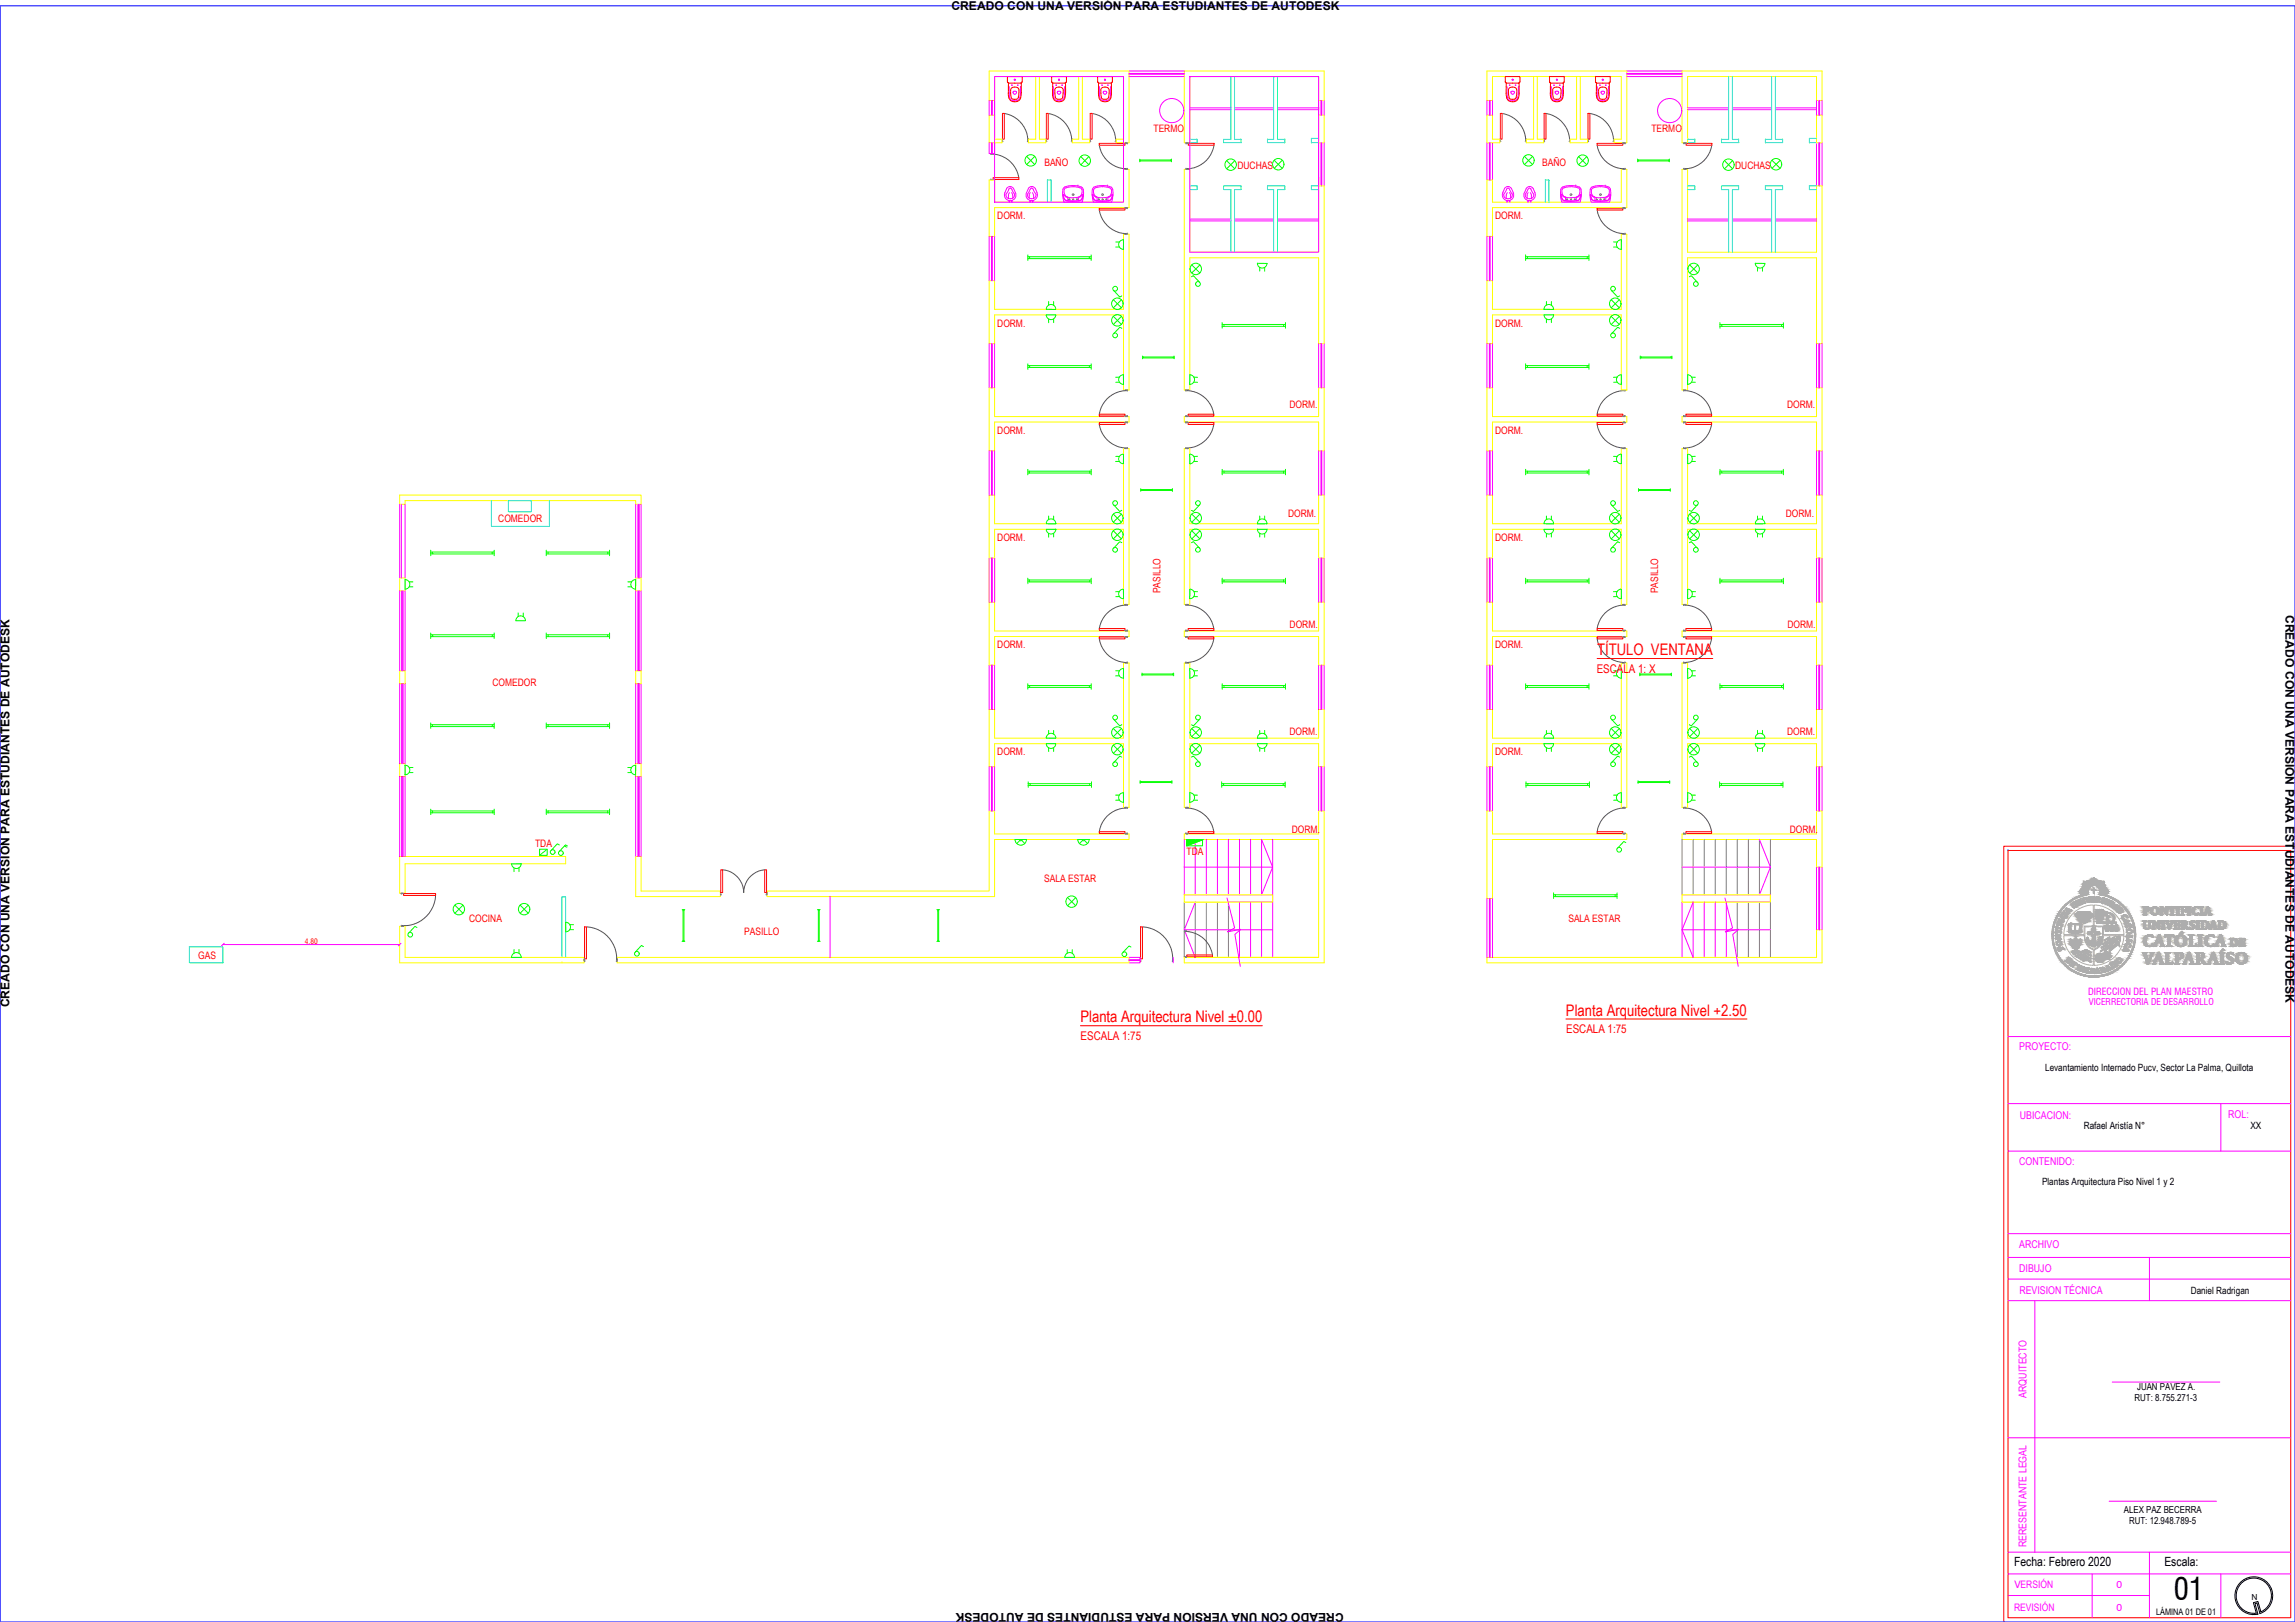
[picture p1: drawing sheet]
<svg xmlns="http://www.w3.org/2000/svg" width="841mm" height="594mm" viewBox="0 0 841 594" stroke-linecap="round" stroke-linejoin="round" font-family="sans-serif">
<defs><g id="words">
<text font-size="11.1" x="796.6" y="586.1">01</text>
<g font-size="5.8" fill="#f00">
<text x="585.3" y="240">TÍTULO VENTANA</text>
<text x="573.9" y="372">Planta Arquitectura Nivel +2.50</text>
<text x="395.9" y="374.5">Planta Arquitectura Nivel ±0.00</text>
</g>
<g font-size="4.6">
<text x="738.1" y="573.7">Fecha: Febrero 2020</text>
<text x="793.1" y="573.7">Escala:</text>
</g>
<g font-size="4.4">
<text x="348.7" y="3.6">CREADO CON UNA VERSIÓN PARA ESTUDIANTES DE AUTODESK</text>
<text x="837.6" y="225.2" transform="rotate(90 837.6 225.2)">CREADO CON UNA VERSIÓN PARA ESTUDIANTES DE AUTODESK</text>
<text x="3.5" y="369" transform="rotate(-90 3.5 369)">CREADO CON UNA VERSIÓN PARA ESTUDIANTES DE AUTODESK</text>
<text x="492.4" y="590.6" transform="rotate(180 492.4 590.6)">CREADO CON UNA VERSIÓN PARA ESTUDIANTES DE AUTODESK</text>
</g>
<g font-size="4.4" fill="#f00">
<text x="585.1" y="246.4">ESCALA 1: X</text>
<text x="396" y="380.8">ESCALA 1:75</text>
<text x="573.9" y="378.3">ESCALA 1:75</text>
</g>
<g font-size="3.9" fill="#f0f">
<text x="740" y="384.7">PROYECTO:</text>
<text x="740.2" y="409.8">UBICACION:</text>
<text x="816.6" y="409.6">ROL:</text>
<text x="740" y="426.7">CONTENIDO:</text>
<text x="740" y="457.2">ARCHIVO</text>
<text x="740" y="465.9">DIBUJO</text>
<text x="740" y="473.9">REVISION TÉCNICA</text>
<text x="742.7" y="512" transform="rotate(-90 742.7 512)">ARQUITECTO</text>
<text x="742.7" y="566.7" transform="rotate(-90 742.7 566.7)">RERESENTANTE LEGAL</text>
</g>
<g font-size="3.8" fill="#f00">
<text x="422.7" y="48.5">TERMO</text>
<text x="605.2" y="48.5">TERMO</text>
<text x="382.7" y="60.9">BAÑO</text>
<text x="453.5" y="62.1">DUCHAS</text>
<text x="565.2" y="60.9">BAÑO</text>
<text x="635.9" y="62.1">DUCHAS</text>
<text x="365.4" y="80.4">DORM.</text>
<text x="547.9" y="80.4">DORM.</text>
<text x="365.4" y="119.6">DORM.</text>
<text x="547.9" y="119.6">DORM.</text>
<text x="472.5" y="149.5">DORM.</text>
<text x="654.9" y="149.5">DORM.</text>
<text x="365.4" y="158.9">DORM.</text>
<text x="547.9" y="158.9">DORM.</text>
<text x="182.6" y="191.3">COMEDOR</text>
<text x="472" y="189.5">DORM.</text>
<text x="654.5" y="189.5">DORM.</text>
<text x="365.4" y="198.2">DORM.</text>
<text x="547.9" y="198.2">DORM.</text>
<text x="425.2" y="217.3" transform="rotate(-90 425.2 217.3)">PASILLO</text>
<text x="607.6" y="217.3" transform="rotate(-90 607.6 217.3)">PASILLO</text>
<text x="472.6" y="230.2">DORM.</text>
<text x="655.1" y="230.2">DORM.</text>
<text x="365.4" y="237.4">DORM.</text>
<text x="547.9" y="237.4">DORM.</text>
<text x="180.5" y="251.4">COMEDOR</text>
<text x="472.5" y="269.3">DORM.</text>
<text x="654.9" y="269.3">DORM.</text>
<text x="365.4" y="276.7">DORM.</text>
<text x="547.9" y="276.7">DORM.</text>
<text x="473.4" y="305.1">DORM.</text>
<text x="655.9" y="305.1">DORM.</text>
<text x="196.1" y="310.2">TDA</text>
<text x="434.8" y="313.1">TDA</text>
<text x="382.7" y="323.1">SALA ESTAR</text>
<text x="171.9" y="337.7">COCINA</text>
<text x="574.7" y="337.7">SALA ESTAR</text>
<text x="272.7" y="342.4">PASILLO</text>
<text x="72.6" y="351.3">GAS</text>
</g>
<g font-size="3.8" fill="#f0f">
<text x="738.2" y="581.5">VERSIÓN</text>
<text x="775.6" y="581.6">0</text>
<text x="738.1" y="590.1">REVISIÓN</text>
<text x="775.6" y="590.1">0</text>
</g>
<g font-size="3.7">
<text x="749.5" y="392.3">Levantamiento Internado Pucv, Sector La Palma, Quillota</text>
<text x="763.6" y="413.7">Rafael Aristía N°</text>
<text x="824.7" y="413.6">XX</text>
<text x="748.3" y="434.1">Plantas Arquitectura Piso Nivel 1 y 2</text>
<text x="802.8" y="473.8">Daniel Radrigan</text>
</g>
<text font-size="3.6" fill="#f0f" x="765.2" y="364.4">DIRECCION DEL PLAN MAESTRO</text>
<g font-size="3.5">
<text x="783.2" y="509">JUAN PAVEZ A.</text>
<text x="782.2" y="513.2">RUT: 8.755.271-3</text>
<text x="778.3" y="554.1">ALEX PAZ BECERRA</text>
<text x="780.2" y="558.3">RUT: 12.948.789-5</text>
</g>
<text font-size="3.4" fill="#f0f" x="765.5" y="368.3">VICERRECTORIA DE DESARROLLO</text>
<text font-size="3.3" x="790.1" y="591.6">LÁMINA 01 DE 01</text>
<text font-size="3" x="827.2" y="583.7" transform="rotate(180 827.2 583.7)">N</text>
<text font-size="2.7" fill="#f00" x="111.7" y="345.8">4.80</text>
</g></defs>
<!-- layer: MURO -->
<g fill="none" stroke="#ff0" stroke-width=".37">
<path d="M362.5 26h51.3v26.3h-4.7v-1.3h2.6v-23h-47.2v8.8h-2zM379.5 28v23h-2.6v1.3h6.3v-1.3h-2.3v-23M395.3 28v23h-2.3v1.3h6.3v-1.3h-2.7v-23M434 26h51.3v10.8h-2.1v-8.8h-47.2v24.3h-2zM544.9 26h51.3v26.3h-4.7v-1.3h2.6v-23h-47.2v8.8h-2zM562 28v23h-2.7v1.3h6.4v-1.3h-2.3v-23M577.8 28v23h-2.4v1.3h6.4v-1.3h-2.7v-23M616.4 26h51.3v10.8h-2v-8.8h-47.3v24.3h-2zM362.5 42.2h2v8.8h2.7v1.3h-4.7zM483.2 42.2h2.1v10.1h-2.1zM544.9 42.2h2v8.8h2.7v1.3h-4.7zM665.7 42.2h2v10.1h-2z"/>
<path d="M362.5 65.9h2v8.2h47.2v-12.1h2.1v14h-49.3v10.6h-2zM483.2 65.1v27.3h-47.2v-30.4h-2v80.8h2v-48.4h47.2v31.5h2.1v-57.8h-2.1M544.9 65.9h2v8.2h47.2v-12.1h2.1v14h-49.3v10.6h-2zM665.7 65.1v27.3h-47.3v-30.4h-2v80.8h2v-48.4h47.3v31.5h2v-57.8h-2M362.5 102.8h2v10.5h47.2v-27.5h2.1v57h-2.1v-27.5h-47.2v10.6h-2zM544.9 102.8h2v10.5h47.2v-27.5h2.1v57h-2.1v-27.5h-47.2v10.6h-2zM362.5 142h2v10.6h49.3v2h-49.3v10.5h-2zM434 152.6h49.2v-10.6h2.1v23.1h-2.1v-10.5h-49.2zM544.9 142h2v10.6h49.3v2h-49.3v10.5h-2zM616.4 152.6h49.3v-10.6h2v23.1h-2v-10.5h-49.3zM434 164.3h2v27.5h47.2v-10.5h2.1v62.3h-2.1v-10.5h-49.2v-2h49.2v-37.2h-47.2v27.5h-2zM616.4 164.3h2v27.5h47.3v-10.5h2v62.3h-2v-10.5h-49.3v-2h49.3v-37.2h-47.3v27.5h-2z"/>
<path d="M146.5 181.3h88.4v3.4h-2v-1.3h-84.5v1.3h-1.9zM362.5 181.3h2v10.5h47.2v-27.5h2.1v57.1h-2.1v-27.5h-47.2v37.2h49.3v2h-49.3v10.5h-2zM544.9 181.3h2v10.5h47.2v-27.5h2.1v57.1h-2.1v-27.5h-47.2v37.2h49.3v2h-49.3v10.5h-2zM146.5 211.7h1.9v4.7h-1.9zM232.9 211.7h2v4.7h-2zM362.5 204.4h2M483.2 204.4h2.1M544.9 204.4h2M665.7 204.4h2M362.5 220.6h2M483.2 220.6h2.1M544.9 220.6h2"/>
<path d="M665.7 220.6h2M146.5 245.7h1.9v4.7h-1.9zM232.9 245.7h2v4.7h-2zM362.5 259.9h2v10.5h47.2v-27.6h2.1v52.9h-2.1v-23.3h-47.2v8.4h-2zM434 242.8h2v27.6h47.2v-10.5h2.1v20.9h-2.1v-8.4h-47.2v23.3h-2zM544.9 259.9h2v10.5h47.2v-27.6h2.1v52.9h-2.1v-23.3h-47.2v8.4h-2zM616.4 242.8h2v27.6h47.3v-10.5h2v20.9h-2v-8.4h-47.3v23.3h-2zM146.5 279.7h1.9v4.7h-1.9zM232.9 279.7h2v4.7h-2zM544.9 297h2v8.4h49.3v2.1h-49.3v21.6h-2zM146.5 313.7h60.8v2.7h-58.9v10.7h-1.9zM232.9 313.7h2v12.7h29.1v2h-31.1z"/>
<path d="M434 305.4h49.2v-8.4h2.1v55.7h-51.3v-2h49.2v-43.2h-49.2zM616.4 305.4h49.3v-8.4h2v20.6h-2v-10.1h-49.3zM146.5 339.3h1.9v11.4h65.6v2h-67.5zM281.1 326.4h81.4v-29.4h2v8.4h49.3v2.1h-49.3v20.9h-83.4zM434 327.7h32.4v2.7h-32.4zM616.4 327.7h32.4v2.7h-32.4zM205.9 352.7h.1M226.2 350.7h187.6v2h-187.6zM544.9 350.7h120.8v-10.2h2v12.2h-122.8z"/>
</g>
<!-- layer: TABIQUES -->
<g fill="none" stroke="#0ff" stroke-width=".37">
<path d="M451.1 28v23h-2.7v1.3h6.4v-1.3h-2.4v-23M466.8 28v23h-2.3v1.3h6.4v-1.3h-2.7v-23M633.5 28v23h-2.7v1.3h6.4v-1.3h-2.3v-23M649.3 28v23h-2.4v1.3h6.4v-1.3h-2.7v-23M436 51h2.7v1.3h-2.7M483.2 50.6h-2.6v1.7h2.6M618.4 51h2.7v1.3h-2.7M665.7 50.6h-2.7v1.7h2.7M383.8 74.1v-8.2h1.4v8.2M436 68.1h2.7v1.3h-2.7M483.2 68.1h-2.6v1.3h2.6M566.3 74.1v-8.2h1.3v8.2"/>
<path d="M618.4 68.1h2.7v1.3h-2.7M665.7 68.1h-2.7v1.3h2.7M451.1 92.4v-23h-2.7v-1.3h6.4v1.3h-2.4v23M466.8 92.4v-23h-2.3v-1.3h6.4v1.3h-2.7v23M633.5 92.4v-23h-2.7v-1.3h6.4v1.3h-2.3v23M649.3 92.4v-23h-2.4v-1.3h6.4v1.3h-2.7v23M180.1 183.4v9.4h21.2v-9.4M186.3 183.4h8.4v4.1h-8.4zM69.3 346.8h12.4v5.9h-12.4zM205.9 350.7v-22.2h1.4v22.2"/>
</g>
<!-- layer: VENTANAS -->
<g fill="none" stroke="#f0f" stroke-width=".37">
<path d="M362.5 36.8v5.4M363.3 36.8v5.4M363.5 36.8v5.4M363.6 36.8v5.4M364.5 28h47.2v46.1h-47.2zM364.5 36.8v5.4M413.8 26h20.2M413.8 28h20.2M413.8 27h20.2M413.8 26.9h20.2M413.8 27.1h20.2M436 28h47.2v64.4h-47.2z"/>
<path d="M483.2 36.8v5.4M484.1 36.8v5.4M484.2 36.8v5.4M484.4 36.8v5.4M485.3 36.8v5.4M544.9 36.8v5.4M545.8 36.8v5.4M545.9 36.8v5.4M546 36.8v5.4M546.9 36.8v5.4M596.2 26h20.2M596.2 28h20.2"/>
<path d="M596.2 27h20.2M596.2 26.9h20.2M596.2 27.1h20.2M665.7 36.8v5.4M666.5 36.8v5.4M666.7 36.8v5.4M666.8 36.8v5.4M667.7 36.8v5.4M362.5 52.3v3.9h2v-3.9M363.3 52.3v3.9M363.5 52.3v3.9M363.6 52.3v3.9"/>
<path d="M483.2 52.3v15.8M484.1 52.3v15.8M484.2 52.3v15.8M484.4 52.3v15.8M485.3 52.3v15.8M544.9 52.3v13.6M545.8 52.3v13.6M545.9 52.3v13.6M546 52.3v13.6M546.9 52.3v13.6M665.7 52.3v15.8M666.5 52.3v15.8"/>
<path d="M666.7 52.3v15.8M666.8 52.3v15.8M667.7 52.3v15.8M362.5 86.6v16.2M363.3 86.6v16.2M363.5 86.6v16.2M363.6 86.6v16.2M364.5 86.6v16.2M544.9 86.6v16.2M545.8 86.6v16.2M545.9 86.6v16.2M546 86.6v16.2"/>
<path d="M546.9 86.6v16.2M362.5 125.9v16.1M363.3 125.9v16.1M363.5 125.9v16.1M363.6 125.9v16.1M364.5 125.9v16.1M483.2 125.9v16.1M484.1 125.9v16.1M484.2 125.9v16.1M484.4 125.9v16.1M485.3 125.9v16.1M544.9 125.9v16.1"/>
<path d="M545.8 125.9v16.1M545.9 125.9v16.1M546 125.9v16.1M546.9 125.9v16.1M665.7 125.9v16.1M666.5 125.9v16.1M666.7 125.9v16.1M666.8 125.9v16.1M667.7 125.9v16.1M362.5 165.1v16.2M363.3 165.1v16.2M363.5 165.1v16.2"/>
<path d="M363.6 165.1v16.2M364.5 165.1v16.2M483.2 165.1v16.2M484.1 165.1v16.2M484.2 165.1v16.2M484.4 165.1v16.2M485.3 165.1v16.2M544.9 165.1v16.2M545.8 165.1v16.2M545.9 165.1v16.2M546 165.1v16.2M546.9 165.1v16.2"/>
<path d="M665.7 165.1v16.2M666.5 165.1v16.2M666.7 165.1v16.2M666.8 165.1v16.2M667.7 165.1v16.2M146.5 184.7v27M147.1 184.7v27M148.4 184.7v27M232.9 184.7v27M233.8 184.7v27M234 184.7v27M234.3 184.7v27"/>
<path d="M234.9 184.7v27M146.5 216.4v29.3M147.2 216.4v29.3M147.4 216.4v29.3M147.7 216.4v29.3M148.4 216.4v29.3M232.9 216.4v29.3M233.8 216.4v29.3M234 216.4v29.3M234.3 216.4v29.3M234.9 216.4v29.3M362.5 204.4v16.2"/>
<path d="M363.3 204.4v16.2M363.5 204.4v16.2M363.6 204.4v16.2M364.5 204.4v16.2M483.2 204.4v16.2M484.1 204.4v16.2M484.2 204.4v16.2M484.4 204.4v16.2M485.3 204.4v16.2M544.9 204.4v16.2M545.8 204.4v16.2M545.9 204.4v16.2"/>
<path d="M546 204.4v16.2M546.9 204.4v16.2M665.7 204.4v16.2M666.5 204.4v16.2M666.7 204.4v16.2M666.8 204.4v16.2M667.7 204.4v16.2M146.5 250.4v29.3M147.2 250.4v29.3M147.4 250.4v29.3M147.7 250.4v29.3M148.4 250.4v29.3"/>
<path d="M232.9 250.4v29.3M233.8 250.4v29.3M234 250.4v29.3M234.3 250.4v29.3M234.9 250.4v29.3M362.5 243.6v16.3M363.3 243.6v16.3M363.5 243.6v16.3M363.6 243.6v16.3M364.5 243.6v16.3M483.2 243.6v16.3M484.1 243.6v16.3"/>
<path d="M484.2 243.6v16.3M484.4 243.6v16.3M485.3 243.6v16.3M544.9 243.6v16.3M545.8 243.6v16.3M545.9 243.6v16.3M546 243.6v16.3M546.9 243.6v16.3M665.7 243.6v16.3M666.5 243.6v16.3M666.7 243.6v16.3M666.8 243.6v16.3"/>
<path d="M667.7 243.6v16.3M146.5 284.4v29.3M147.2 284.4v29.3M147.4 284.4v29.3M147.7 284.4v29.3M148.4 284.4v29.3M232.9 284.4v29.3M233.8 284.4v29.3M234 284.4v29.3M234.3 284.4v29.3M234.9 284.4v29.3M362.5 280.8v16.2"/>
<path d="M363.3 280.8v16.2M363.5 280.8v16.2M363.6 280.8v16.2M364.5 280.8v16.2M483.2 280.8v16.2M484.1 280.8v16.2M484.2 280.8v16.2M484.4 280.8v16.2M485.3 280.8v16.2M544.9 280.8v16.2M545.8 280.8v16.2M545.9 280.8v16.2"/>
<path d="M546 280.8v16.2M546.9 280.8v16.2M665.7 280.8v16.2M666.5 280.8v16.2M666.7 280.8v16.2M666.8 280.8v16.2M667.7 280.8v16.2M434 307.5v20.2h32.4v2.7h-16.4M434 317.6h32.4l-4.1 10.1v-20.2l4.1 10.1M438 307.5v20.2M442.1 307.5v20.2M446.1 307.5v20.2"/>
<path d="M450.2 307.5v20.2M454.2 307.5v20.2M458.3 307.5v20.2M466.4 307.5v20.2M616.4 317.6h32.4l-4 10.1M644.8 307.5l4 10.1M665.7 317.6v22.9M666.5 317.6v22.9M666.7 317.6v22.9M666.8 317.6v22.9M667.7 317.6v22.9M438 330.4l-4 10.1h32.4"/>
<path d="M449.7 328.9l2.7 11-2.6 1.4 4.9-.9-2.2 1.8 2 11.7M454.2 330.4v20.3M458.3 330.4v20.3M462.3 330.4v20.3M466.4 330.4v20.3M544.9 329.1v21.6M545.8 329.1v21.6M545.9 329.1v21.6M546 329.1v21.6M546.9 329.1v21.6M616.4 327.7h32.4v2.7h-16.3M616.4 330.4v20.3"/>
<path d="M624.5 330.4v20.3M628.6 330.4v20.3M632.1 328.9l2.8 11-2.7 1.4 5-.9-2.2 1.8 2 11.7M632.6 330.4v20.3M81.7 346h64.8M413.8 350.7h4v2h-4M413.8 351.7h4M413.8 351.8h4M413.8 351.5h4M429.9 350.7v2M434 340.5l4 10.2M616.4 340.5l4.1 10.2v-20.3l-4.1 10.1h32.4"/>
</g>
<!-- layer: 0 -->
<g fill="none" stroke="#f0f" stroke-width=".37">
<path d="M369.5 31.6l.3 .4 .2 3.8M370 35.8a2.09 2.09 0 0 0 3.7 0M372.3 33.5a.64 .64 0 0 0-1 .3 .64 .64 0 0 0 .7 .8 .64 .64 0 0 0 .5-.8l-.2-.3M373.9 34.1l-.2 1.7M374 32v2.1M374 31.8l-.1 .2M374.3 31.6l-.3 .2M385.7 31.6l.3 .4 .3 3.8M386.2 35.8a2.09 2.09 0 0 0 3.8 0M387.7 33.5h.8M387.7 33.5a.61 .61 0 0 0 0 .8 .61 .61 0 0 0 .8 0 .61 .61 0 0 0 0-.8M390.1 34.1l-.2 1.7"/>
<path d="M390.2 32v2.1M390.2 31.8l-.1 .2M390.5 31.6l-.2 .2M402.6 31.6l.3 .4 .2 3.8M403 35.8a2.09 2.09 0 0 0 3.8 0M407 34.1l-.2 1.7M407 32v2.1M407.3 31.6l-.3 .4M552 31.6l.3 .4 .2 3.8M552.4 35.8l.4 .6 .9 .5M553.7 33.7a.79 .79 0 0 1 1.2 0M553.7 33.8a.62 .62 0 0 0 .5 .7 .62 .62 0 0 0 .7-.6"/>
<path d="M555 33.8v.1M556.2 35.8a2.02 2.02 0 0 1-2.5 1.1M556.7 31.6l-.3 .3-.3 3.9M568.1 31.6l.4 .4 .2 3.8M568.7 35.8l.3 .6 .9 .5M569.9 33.7a.79 .79 0 0 1 1.2 0M569.9 33.8a.62 .62 0 0 0 .6 .7 .62 .62 0 0 0 .6-.6M571.2 33.8v.1M572.4 35.8a2.02 2.02 0 0 1-2.5 1.1M572.9 31.6l-.3 .4-.2 3.8M585 31.6l.3 .4 .2 3.8M585.5 35.8a2.09 2.09 0 0 0 3.7 0"/>
<path d="M586.9 33.5h.9M587 33.5a.61 .61 0 0 0-.1 .8 .61 .61 0 0 0 .9 0 .61 .61 0 0 0 0-.8M589.4 32l-.2 3.8M589.5 31.8l-.1 .2M589.8 31.6l-.3 .2M82.2 345.5l-1 .9M146.9 345.5l-.9 .9"/>
<circle cx="370.8" cy="31.2" r=".11"/>
<circle cx="371.9" cy="29.2" r=".19"/>
<circle cx="373" cy="31.2" r=".11"/>
<circle cx="387" cy="31.2" r=".11"/>
<circle cx="388.1" cy="29.2" r=".19"/>
<circle cx="389.2" cy="31.2" r=".11"/>
<circle cx="403.8" cy="31.2" r=".11"/>
<circle cx="404.9" cy="33.9" r=".64"/>
<circle cx="404.9" cy="29.2" r=".19"/>
<circle cx="406" cy="31.2" r=".11"/>
<circle cx="553.2" cy="31.2" r=".11"/>
<circle cx="554.3" cy="29.2" r=".19"/>
<circle cx="555.4" cy="31.2" r=".11"/>
<circle cx="569.4" cy="31.2" r=".11"/>
<circle cx="570.5" cy="29.2" r=".19"/>
<circle cx="571.6" cy="31.2" r=".11"/>
<circle cx="586.3" cy="31.2" r=".11"/>
<circle cx="587.3" cy="29.2" r=".19"/>
<circle cx="588.4" cy="31.2" r=".11"/>
</g>
<g fill="none" stroke="#f00" stroke-width=".37">
<path d="M369.1 29.9l.2 .2M369.3 30.1v.1M369.4 30.2l.1 .2M369.5 34.1l.2 1.8M369.6 30.4l-.1 3.7M369.7 35.9a2.28 2.28 0 0 0 2.8 1.3M373.4 34.1l-.2 1.5M373.4 34.1v-1.1a1.61 1.61 0 0 0-1.5-1.1 1.61 1.61 0 0 0-1.5 1.1 3.8 3.8 0 0 0 .7 3.3l.6 .1a1.39 1.39 0 0 0 1.5-.7M374 35.9l-.4 .7-1 .6M374.3 34.1l-.3 1.8M374.3 30.4v3.7M374.4 30.2l-.3 .3-4.6-.1"/>
<path d="M374.4 28h.1M374.4 28h-5.1l-.1 1.9M374.4 30.1v.1M374.5 28v2.1M385.3 29.9l.2 .2M385.5 30.1l.1 .1M385.6 30.2l.1 .2M385.7 34.1l.2 1.8M385.8 30.4l-.1 3.7M386 35.9l.3 .7 1.1 .6M386.5 33a1.65 1.65 0 0 1 1.6-1.1 1.65 1.65 0 0 1 1.5 1.1v1.1M386.6 33a3.8 3.8 0 0 0 .7 3.3l.6 .1a1.39 1.39 0 0 0 1.5-.7"/>
<path d="M387.4 37.2h1.4M389.6 34.1l-.2 1.5M390.2 35.9l-.3 .7-1.1 .6M390.5 34.1l-.3 1.8M390.5 30.4v3.7M390.6 30.2l-.3 .3-4.6-.1M390.6 28h.1M390.6 28l.2 .3M390.6 28h-5l-.2 1.9M390.7 30.1l-.1 .1M390.8 28.3l-.1 1.8M402.2 29.9l.1 .2"/>
<path d="M402.2 28.3v1.6M402.3 28l-.1 .3M402.3 30.1l.1 .1M402.4 28h-.1M402.4 28h5l.2 .3M402.4 30.2l.2 .2M402.5 34.1l.3 1.8M402.6 30.4l-.1 3.7M402.8 35.9a2.35 2.35 0 0 0 2.1 1.4 2.35 2.35 0 0 0 2.1-1.4M405.8 32.1l.6 .9M405.8 32.1a1.7 1.7 0 0 0-2.4 .9l.2 2.6M406.4 34.1a1.77 1.77 0 0 1-1.1 2.3h-.2a1.39 1.39 0 0 1-1.5-.7"/>
<path d="M406.5 33v1.1M407.3 30.4v3.7M407.3 34.1l-.2 1.8M407.6 29.9l-.5 .6-4.5-.1M407.7 28.3v1.6M551.9 34.1l.3 1.8M552 30.4h4.6M552 30.4l-.1 3.7M552.2 35.9a2.35 2.35 0 0 0 2.1 1.4 2.35 2.35 0 0 0 2.1-1.4M553.8 36.4a2.06 2.06 0 0 1-1-2.3v-1.1a1.64 1.64 0 0 1 1.5-1.1 1.64 1.64 0 0 1 1.6 1.1 4 4 0 0 1-.8 3.3l-.3 .1M553.8 36.3h1.1M556.7 30.4v3.7"/>
<path d="M556.7 34.1l-.2 1.8M556.8 28h.1M556.8 28h-5l-.2 1.9 .4 .5M556.9 28l.1 1.9-.4 .5M568.1 34.1l.2 1.8M568.2 30.4h4.7M568.2 30.4l-.1 3.7M568.4 35.9a2.35 2.35 0 0 0 2.1 1.4 2.35 2.35 0 0 0 2.2-1.4M570 36.4a1.92 1.92 0 0 1-1-2.3v-1.1a1.64 1.64 0 0 1 1.5-1.1 1.64 1.64 0 0 1 1.6 1.1 4 4 0 0 1-.8 3.3l-.2 .1M570 36.3h1.1M572.9 30.4v3.7M572.9 34.1l-.2 1.8"/>
<path d="M573 28h.1M573.1 28h-5.1l-.2 1.9 .4 .5M573.1 28l.1 1.9-.3 .5M584.8 30.1v.1M584.8 30.2l.2 .2M584.9 34.1l.3 1.8M585 30.4l4.6 .1M585 30.4v3.7M585.2 35.9a2.28 2.28 0 0 0 2.8 1.3M586.2 32.2a1.79 1.79 0 0 1 2.7 .8 4 4 0 0 1-.7 3.3l-.7 .1a1.28 1.28 0 0 1-1.6-1.5l-.1-1.9zM589.5 35.9l-.4 .7-1.1 .6M589.7 30.4h-.1"/>
<path d="M589.7 30.4l.1 3.7M589.8 34.1l-.3 1.8M589.9 28h.1M589.9 30.2l-.2 .2M589.9 28h-5.1v2.1M589.9 30.1v.1M589.9 28l.1 2.1"/>
</g>
<!-- layer: a_MUEBLE ART -->
<g fill="none" stroke="#808080" stroke-width=".37">
<circle cx="391.8" cy="73" r=".23"/>
<circle cx="393.2" cy="71.3" r=".32"/>
<circle cx="393.2" cy="73" r=".23"/>
<circle cx="394.7" cy="73" r=".23"/>
<circle cx="402.6" cy="73" r=".23"/>
<circle cx="404" cy="71.3" r=".32"/>
<circle cx="404" cy="73" r=".23"/>
<circle cx="405.4" cy="73" r=".23"/>
<circle cx="574.3" cy="73" r=".23"/>
<circle cx="575.7" cy="71.3" r=".32"/>
<circle cx="575.7" cy="73" r=".23"/>
<circle cx="577.1" cy="73" r=".23"/>
<circle cx="585.1" cy="73" r=".23"/>
<circle cx="586.5" cy="71.3" r=".32"/>
<circle cx="586.5" cy="73" r=".23"/>
<circle cx="587.9" cy="73" r=".23"/>
</g>
<!-- layer: 05. Mobiliario -->
<g fill="none" stroke="#f0f" stroke-width=".37">
<path d="M389.5 71.2l.4 1.7M389.6 71.3l1.1 .9M389.6 71.3a1.75 1.75 0 0 0 1.5 2.1M390 72.9l1 .7M390.8 72.1h-.1M391.2 72.2l.1 1.2M391.2 73.3l-.1 .2M391.5 68.1a2.02 2.02 0 0 0-2.1 2.7l.6 3.2 6.5 .1 .5-2.4M391.5 68.1h3.5M391.7 72.3l1.6 .1M393.3 72.4l2.1-.2v1.3M395 68.1h.1"/>
<path d="M395 68.1a2.02 2.02 0 0 1 2.1 2.7l-.1 .9M395.5 73.6h-4.6M395.6 72.1l-.3 .1M395.6 72.1h.2M395.7 73.4h-4.6M396.5 69.5a2.57 2.57 0 0 0-2.7-1.1 4.9 4.9 0 0 0-3.8 1 2.17 2.17 0 0 0 1.6 2.9M396.5 69.4a2.42 2.42 0 0 1-.9 2.7M396.8 71.3a2.11 2.11 0 0 1-1.1 2.1M396.9 71.3l-1.1 .9M397 71.2a2.4 2.4 0 0 1-1.4 2.4M400.3 71.2a2.4 2.4 0 0 0 1.4 2.4M400.4 71.3l1.1 .9"/>
<path d="M400.4 71.3a1.75 1.75 0 0 0 1.5 2.1M400.8 70.7l.9 1.4M401.5 72.1l.4 .1M401.9 72.2l.5 .1M401.9 72.2v1.3M402.3 68.1a2.02 2.02 0 0 0-2.1 2.7l.6 3.2 6.5 .1 .5-2.4M402.3 68.1h3.5M402.5 72.3l1.6 .1M405.8 68.1h.1M405.8 68.1a2.02 2.02 0 0 1 2.1 2.7l-.1 .9M406.1 73.3l.1 .2M406.2 72.2l-2.1 .2"/>
<path d="M406.5 72.1h-.3l-.2 .3v1M407.3 69.5a2.57 2.57 0 0 0-2.7-1.1 4.8 4.8 0 0 0-3.8 1v1.3M407.3 69.4a2.42 2.42 0 0 1-.9 2.7M407.6 71.3a2.08 2.08 0 0 1-2.7 2.3l-3-.2M407.7 71.3l-1.2 .9M407.8 71.2a2.26 2.26 0 0 1-2.8 2.5l-3.3-.1M571.9 71.2a2.4 2.4 0 0 0 1.5 2.4M572 71.3l1.1 .9M572.1 71.3l.4 1.5M572.5 72.8a2.79 2.79 0 0 0 2.8 .7h2.5M573.3 72.1l.2 .1M573.3 72.1h-.1"/>
<path d="M573.6 73.3v.2M573.9 68.1a2.02 2.02 0 0 0-2 2.7l.4 3.2 6.7 .1M573.9 68.1h3.5M574.1 72.3l1.6 .1M574.1 72.3l-.5-.1 .1 1.2M577.4 68.1a2.02 2.02 0 0 1 2.1 2.7l-.6 3.2M577.5 68.1h.1M577.8 72.2v1.3M577.8 72.2l-2.1 .2M578.2 72.1l-.4 .1M578.9 69.4a2.33 2.33 0 0 1-.9 2.7M578.9 72.8l-.5 .5-.6 .1"/>
<path d="M578.9 69.5a2.57 2.57 0 0 0-2.7-1.1 4.9 4.9 0 0 0-3.7 1 2.33 2.33 0 0 0 .8 2.7M579.3 71.3l-.4 1.5M579.3 71.3l-1.1 .9M579.4 71.2a2.21 2.21 0 0 1-2.8 2.5l-3.2-.1M582.7 71.2a2.4 2.4 0 0 0 1.5 2.4M582.8 71.3l1.1 .9M582.9 71.3l.4 1.5M583.2 72.8a.91 .91 0 0 0 1.2 .5M583.3 69.4a2.33 2.33 0 0 0 .8 2.7M584.1 72.1l.2 .1M584.1 72.1h-.2M584.3 72.2l.6 .1"/>
<path d="M584.4 72.2l.1 1.2M584.4 73.4l4.2 .1M584.7 68.1a2.02 2.02 0 0 0-2 2.7l.4 3.2 6.7 .1M584.9 72.3l1.6 .1M586 68h1M586 68l-1.3 .1M586.9 68l1.3 .1M588.2 68.1a2.02 2.02 0 0 1 2.1 2.7l-.6 3.2M588.2 68.1h.1M588.5 73.3l.1 .2M588.6 72.2l-.1 1.2M588.6 72.2l-2.1 .2"/>
<path d="M588.8 72.1h.2M588.9 72.1l-.3 .1M589 68.8l.7 .7M589.1 68.8l-2.1-.4a4.8 4.8 0 0 0-3.7 1M589.7 69.4a2.33 2.33 0 0 1-.9 2.7M589.7 72.8l-.5 .5-.6 .1M590.1 71.3l-.5 1.5M590.1 71.3l-1.1 .9M590.2 71.2a2.21 2.21 0 0 1-2.8 2.5l-3.2-.1"/>
</g>
<!-- layer: VENTANAS -->
<g fill="none" stroke="#808080" stroke-width=".37">
<path d="M363 56.2l.9 .2-.9 .2zM383.2 51h.2l.1 .9h-.3zM392.8 51h.2v.9l-.4-.1zM399.3 51h.2l.1 .9h-.3zM408.9 51l.2 .9-.4-.1zM412.3 52.3h.9v.3l-.9-.1zM434.5 52.3h1l-.7 .4-.3-.1zM565.7 51l.3 .9h-.3zM575.2 51l.2 .9h-.4zM581.8 51l.3 .9h-.3zM591.3 51h.2v.9l-.4-.1zM594.7 52.3h.9v.3l-.9-.1z"/>
<path d="M617 52.3h.9v.2l-.9 .2zM363 65.6l.9 .3h-.9zM412.3 61.8l.8-.1 .1 .3h-.9zM412.3 76h.9v.3h-.9zM434.5 61.7l.9 .1 .1 .2h-1zM594.7 61.8l.8-.1 .1 .3h-.9zM594.7 76h.9v.4l-.9-.1zM617 61.7l.9 .1v.2h-.9zM412.3 85.6l.8-.2 .1 .4h-.9zM594.7 85.6l.8-.2 .1 .4h-.9zM412.3 154.6h.9v.3l-.9-.1zM412.3 142.8h.9v.3h-.9z"/>
<path d="M412.3 152.4l.8-.2 .1 .4h-.9zM434.5 154.6h.9v.2l-.9 .2zM434.5 142.8h.9v.3l-.9 .1zM434.5 152.3l.9 .1v.2h-.9zM594.7 154.6h.9v.3l-.9-.1zM594.7 142.8h.9v.4l-.9-.1zM594.7 152.4l.8-.2 .1 .4h-.9zM616.9 154.6h.9v.2l-.8 .2zM616.9 142.8h.9v.3l-.8 .1zM616.9 152.2l.9 .2v.2h-.9zM412.3 164.1l.8-.2 .1 .4zM434.5 164l.9 .3h-.9z"/>
<path d="M594.7 164.1l.8-.2 .1 .4zM616.9 164l.9 .3h-.9zM412.3 233.1h.9v.3zM412.3 221.4h.9v.3l-.9-.1zM412.3 230.9l.8-.2 .1 .4h-.9zM434.5 233.1l.9 .2-.9 .2zM434.5 221.4h.9v.2l-.9 .2zM434.5 230.8l.9 .1v.2h-.9zM594.7 233.1h.9v.4zM594.7 221.4h.9v.3l-.9-.1zM594.7 230.9l.8-.2 .1 .4h-.9zM616.9 233.1l.9 .2-.9 .2z"/>
<path d="M616.9 221.4h.9v.2l-.8 .2zM616.9 230.8l.9 .1v.2h-.9zM412.3 242.7l.8-.2 .1 .3zM434.5 242.5l.9 .3h-.9zM594.7 242.7l.8-.2 .1 .3zM616.9 242.5l.9 .3h-.9zM412.3 295.7h.9v.3l-.9-.1zM434.5 295.7h.9v.2l-.9 .2zM594.7 295.7h.9v.4l-.9-.2zM616.9 295.7h.9v.2l-.8 .2zM412.3 305.2l.8-.1 .1 .3h-.9zM434.5 305.2h.9v.2h-.9z"/>
<path d="M594.7 305.2l.8-.1 .1 .3h-.9zM616.9 305.1l.9 .1v.2h-.9zM147 338.9l.9 .2v.2h-.9zM147 327.1l.9 .2-.9 .2zM214 351.2h.2l.2 .9h-.4zM226 351.2l.2 .9h-.4zM417.8 351.2h.2l.1 .9h-.3zM429.8 351.2l.1 .9h-.3zM434 340.9h.9v.2l-.8 .2zM434 350.3l.9 .1v.3h-.9z"/>
</g>
<!-- layer: 03. Puertas -->
<g fill="none" stroke="#545454" stroke-width=".37">
<path d="M363.6 56.4a10.3 10.3 0 0 1 9.8 8.7M368 41.5a10.4 10.4 0 0 1 8.7 9.8M384.1 41.5a10.3 10.3 0 0 1 8.7 9.8M400.2 41.5a10.4 10.4 0 0 1 8.7 9.8M402.8 53.2a10.3 10.3 0 0 0 9.8 8.6M444.9 53.2a10.3 10.3 0 0 1-9.8 8.6M550.4 41.5a10.3 10.3 0 0 1 8.7 9.8M566.5 41.5a10.4 10.4 0 0 1 8.7 9.8M582.6 41.5a10.4 10.4 0 0 1 8.7 9.8M585.3 53.2a10.2 10.2 0 0 0 9.7 8.6M627.3 53.2a10.3 10.3 0 0 1-9.8 8.6M402.8 76.9a10.3 10.3 0 0 0 9.8 8.7"/>
<path d="M585.3 76.9a10.2 10.2 0 0 0 9.7 8.7M402.8 155.5a10.4 10.4 0 0 0 9.8 8.6M412.6 143.1a10.3 10.3 0 0 0-9.8 8.6M435 143.1a10.3 10.3 0 0 1 9.8 8.6M444.8 155.5a10.4 10.4 0 0 1-9.8 8.6M585.3 155.5a10.3 10.3 0 0 0 9.7 8.6M595 143.1a10.2 10.2 0 0 0-9.7 8.6M617.5 143.1a10.2 10.2 0 0 1 9.7 8.6M627.2 155.5a10.4 10.4 0 0 1-9.7 8.6M402.8 234a10.4 10.4 0 0 0 9.8 8.7M412.6 221.6a10.3 10.3 0 0 0-9.8 8.6M435 221.6a10.3 10.3 0 0 1 9.8 8.6"/>
<path d="M444.8 234a10.4 10.4 0 0 1-9.8 8.7M585.3 234a10.3 10.3 0 0 0 9.7 8.7M595 221.6a10.2 10.2 0 0 0-9.7 8.6M617.5 221.6a10.2 10.2 0 0 1 9.7 8.6M627.2 234a10.4 10.4 0 0 1-9.7 8.7M412.6 295.9a10.3 10.3 0 0 0-9.8 8.7M435 295.9a10.3 10.3 0 0 1 9.8 8.7M595 295.9a10.2 10.2 0 0 0-9.7 8.7M617.5 295.9a10.2 10.2 0 0 1 9.7 8.7M264.8 318.6a8.4 8.4 0 0 1 7.7 8.3 8.4 8.4 0 0 1 7.7-8.3M159.6 328a11.7 11.7 0 0 1-12 11.1M214.9 339.5a11.7 11.7 0 0 1 11.1 12.1"/>
<path d="M418.7 339.5a11.7 11.7 0 0 1 11.1 12.1M434.6 341.1a10.2 10.2 0 0 1 9.7 8.7"/>
</g>
<g fill="none" stroke="#f00" stroke-width=".37">
<path d="M367.4 41.5h.6v9.5h-.6zM383.4 41.5h.7v9.5h-.7zM399.5 41.5h.7v9.5h-.7zM402.8 52.5h9.5v.7h-9.5zM435.4 52.5h9.5v.7h-9.5zM549.8 41.5h.6v9.5h-.6zM565.9 41.5h.6v9.5h-.6zM581.9 41.5h.7v9.5h-.7zM585.3 52.5h9.4v.7h-9.4zM617.9 52.5h9.4v.7h-9.4zM363.9 65.1h9.5v.7h-9.5zM402.8 76.3h9.5v.6h-9.5z"/>
<path d="M585.3 76.3h9.4v.6h-9.4zM402.8 154.8h9.5v.7h-9.5zM402.8 151.7h9.5v.7h-9.5zM435.4 154.8h9.4v.7h-9.4zM435.4 151.7h9.4v.7h-9.4zM585.3 154.8h9.4v.7h-9.4zM585.3 151.7h9.4v.7h-9.4zM617.8 154.8h9.4v.7h-9.4zM617.8 151.7h9.4v.7h-9.4zM402.8 233.3h9.5v.7h-9.5zM402.8 230.2h9.5v.7h-9.5zM435.4 233.3h9.4v.7h-9.4z"/>
<path d="M435.4 230.2h9.4v.7h-9.4zM585.3 233.3h9.4v.7h-9.4zM585.3 230.2h9.4v.7h-9.4zM617.8 233.3h9.4v.7h-9.4zM617.8 230.2h9.4v.7h-9.4zM264.1 318.6h.7v8.3h-.7zM280.2 318.6h.7v8.3h-.7zM402.8 304.6h9.5v.6h-9.5zM435.4 304.6h9.4v.6h-9.4zM585.3 304.6h9.4v.6h-9.4zM617.8 304.6h9.4v.6h-9.4zM147.9 327.3h11.7v.7h-11.7z"/>
<path d="M214.2 339.5h.7v11.7h-.7zM418 339.5h.7v11.7h-.7zM434.9 349.8h9.4v.6h-9.4z"/>
</g>
<!-- layer: MURO -->
<path d="M367.2 51l.2 .9h-.2zM376.7 51l.2 .9-.4-.1zM549.6 51h.2l.1 .9h-.3zM559.1 51h.2v.9l-.3-.1z" fill="none" stroke="#808080" stroke-width=".37"/>
<!-- layer: MOBILIARIO -->
<g fill="none" stroke="#f0f" stroke-width=".37">
<path d="M369.6 71.5v1.2M369.7 73.5v.6M369.8 69.1l.6-.1 .7 1.1a1.53 1.53 0 0 1-.3 2.6 1.53 1.53 0 0 1-2.1-1.6zM369.9 70.6l-.4 .9M369.9 73.5v.6M370.7 70.5l.4 .9v1.2M370.7 73.5v.6M370.9 73.5v.6M371.4 69.1a1.42 1.42 0 0 0-1.2-.8 1.42 1.42 0 0 0-1.3 .8l-.6 1.3a2.11 2.11 0 0 0 1.8 3.1 2.11 2.11 0 0 0 2-3M371.5 69.1l.6 1.4M377.4 73.5v.6M377.5 69.3l.8-.3 .6 1.1a1.49 1.49 0 0 1 .3 2.2 1.49 1.49 0 0 1-2.2 0 1.49 1.49 0 0 1 .2-2.2l.3-.8"/>
<path d="M377.6 70.5l-.4 .9v1.2M377.6 73.5v.6M378.3 70.6l.4 .9M378.4 73.5v.6M378.6 73.5v.6M378.8 71.5v1.2M380 70.4a2.1 2.1 0 0 1-1.8 3.1 2.1 2.1 0 0 1-2-3l.6-1.4a1.42 1.42 0 0 1 1.3-.8 1.42 1.42 0 0 1 1.3 .8l.6 1.4M551.5 68.8l1.1-.5 .8 .2 .5 .6 .6 1.4a2.1 2.1 0 0 1-2 3 2.1 2.1 0 0 1-1.8-3.1zM552.2 73.5v.6M552.4 70.6l-.4 .9v1.2M552.4 73.5v.6M553.1 70.5l.5 .9v1.2"/>
<path d="M553.2 73.5v.6M553.2 69.3l-.8-.3-.6 1.1a1.49 1.49 0 0 0-.3 2.2 1.49 1.49 0 0 0 2.2 0 1.49 1.49 0 0 0-.2-2.2l-.3-.8M553.4 73.5v.6M559.6 71.5v1.1M559.8 73.5v.6M560 70.5l-.4 .9M560.1 73.5v.6M560.1 69.1l.6-.1 .6 1.1a1.48 1.48 0 0 1 .6 1.9 1.48 1.48 0 0 1-2 .7 1.48 1.48 0 0 1-.7-1.9zM560.8 70.6l.4 .9v1.2M560.8 73.5v.6M561 73.5v.6M562.4 70.4a2.11 2.11 0 0 1-1.8 3.1 2.11 2.11 0 0 1-2-3l.7-1.4a1.42 1.42 0 0 1 1.3-.8 1.42 1.42 0 0 1 1.3 .8l.6 1.4"/>
<circle cx="429.4" cy="40.5" r="4.4"/>
<circle cx="611.9" cy="40.5" r="4.4"/>
</g>
<!-- layer: MURO -->
<g fill="none" stroke="#f0f" stroke-width=".37">
<path d="M436 39.5h15.1M452.4 39.5h14.4M468.2 39.5h15M618.4 39.5h15.1M634.9 39.5h14.4M650.6 39.5h15.1M436 40.2h15.1M452.4 40.2h14.4M468.2 40.2h15M618.4 40.2h15.1M634.9 40.2h14.4M650.6 40.2h15.1"/>
<path d="M436 80.2h15.1M436 80.9h15.1M452.4 80.2h14.4M452.4 80.9h14.4M468.2 80.2h15M468.2 80.9h15M618.4 80.2h15.1M618.4 80.9h15.1M634.9 80.2h14.4M634.9 80.9h14.4M650.6 80.2h15.1M650.6 80.9h15.1"/>
</g>
<!-- layer: ESCALERA -->
<g fill="none" stroke="#808080" stroke-width=".37">
<path d="M616.4 307.5v20.2M620.5 307.5v20.2M624.5 307.5v20.2M628.6 307.5v20.2M632.6 307.5v20.2M636.6 307.5v20.2M640.7 307.5v20.2M644.8 307.5v20.2M648.8 307.5v20.2M438 330.4v20.3M442.1 330.4v20.3M446.1 330.4v20.3"/>
<path d="M450 330.4h-16v20.3M450.2 330.4v20.3M616.4 330.4h16.1M636.6 330.4v20.3M640.7 330.4v20.3M644.8 330.4v20.3M648.8 330.4v20.3"/>
</g>
<!-- layer: 0 -->
<path d="M264 326.9l.3 .7-.3 .2M280.9 326.9h.2v.9h-.4z" fill="none" stroke="#808080" stroke-width=".37"/>
<!-- layer: ESCALERA -->
<path d="M304.2 328.4v22.3" fill="none" stroke="#f0f" stroke-width=".37"/>
<!-- layer: BLOQUE -->
<g fill="none" stroke="#0f0" stroke-width=".37">
<path d="M376.2 57.3l3 3M379.2 57.3l-3 3M396.1 57.4l2.9 2.9M399 57.4l-2.9 2.9M417.7 58.3v1M417.7 58.6h11.6M417.7 58.9h11.6M418 58.6v.3M428.9 58.6v.3M429.3 58.3v1M449.5 58.9l3 2.9M452.5 58.9l-3 2.9"/>
<path d="M467 58.7l2.9 3M469.9 58.7l-2.9 3M558.7 57.3l2.9 3M561.6 57.3l-2.9 3M578.5 57.4l3 2.9M581.5 57.4l-3 2.9M600.1 58.6h11.6M600.1 58.9h11.6M600.1 58.3v1M600.5 58.6v.3M611.4 58.6v.3M611.7 58.3v1"/>
<path d="M632 58.9l2.9 2.9M634.9 58.9l-2.9 2.9M649.4 58.7l2.9 3M652.3 58.7l-2.9 3M376.7 93.4v2M376.7 94.7h23.2M376.7 94h23.2M377.3 94v.7M399.2 94v.7M399.9 93.4v2M408.8 90.5h1.4M408.9 88.6l1.3 .1"/>
<path d="M410.5 88.3l1.2-.5v3.5a1.76 1.76 0 0 1-1.6-1.1 1.76 1.76 0 0 1 .4-1.9zM436.7 97l3 3M439.7 97l-3 3M460.8 96.4a1.76 1.76 0 0 0 1.7 1.8 1.76 1.76 0 0 0 1.8-1.8h-3.5M461.6 98v1.3M463.5 98v1.3M559.1 94.7h23.2M559.1 94h23.2M559.1 93.4v2M559.8 94v.7M581.6 94v.7M582.3 93.4v2"/>
<path d="M591.3 90.5h1.3M591.3 88.6l1.4 .1M594.2 87.8l-.1 3.5a1.76 1.76 0 0 1-1.7-1.7 1.76 1.76 0 0 1 1.7-1.8M619.2 97l3 3M622.2 97l-3 3M643.2 96.4a1.76 1.76 0 0 0 1.8 1.8 1.76 1.76 0 0 0 1.8-1.8h-3.6M644.1 98l-.1 1.3M645.9 98v1.3M383.4 113.3a1.76 1.76 0 0 1 1.8-1.8 1.76 1.76 0 0 1 1.7 1.8h-3.5M384.2 116.9l.1 1.3M384.3 110.4l-.1 1.4M386.1 110.5v1.3"/>
<path d="M386.1 116.9v1.3M386.9 115.3a1.76 1.76 0 0 1-1.7 1.8 1.76 1.76 0 0 1-1.8-1.8h3.5M408 115.9l3 2.9M408 109.8l3 2.9M408.2 106.4l2.2 2.4 .7-.4M411 115.9l-3 2.9M411 109.8l-3 2.9M436.6 101.4l.7-.4 2.3 2.3M447.9 118.2v2M447.9 118.8h23.2M447.9 119.5h23.2M448.5 118.8v.7"/>
<path d="M470.4 118.8v.7M471.1 118.2v2M565.8 113.3h3.6M565.8 113.3a1.76 1.76 0 0 1 1.8-1.8 1.76 1.76 0 0 1 1.7 1.8M566.7 110.4v1.4M566.7 116.9v1.3M568.5 110.5v1.3M568.5 116.9v1.3M569.3 115.3a1.76 1.76 0 0 1-1.7 1.8 1.76 1.76 0 0 1-1.8-1.8h3.6M590.5 115.9l2.9 2.9M590.5 109.8l2.9 2.9M590.6 106.4l2.2 2.4 .7-.4"/>
<path d="M593.4 115.9l-2.9 2.9M593.4 109.8l-2.9 2.9M619.1 101.4l.7-.4 2.2 2.3M630.3 118.8h23.2M630.3 119.5h23.2M630.3 118.2v2M631 118.8v.7M652.9 118.8v.7M653.5 118.2v2M376.7 133.2v2.1M376.7 133.9h23.2M376.7 134.6h23.2"/>
<path d="M377.3 133.9v.7M399.2 133.9v.7M399.9 133.2v2.1M410.2 140h-1.3M410.2 138.1l-1.4 .1M411.1 120.2l-.7-.3-2.2 2.3M411.7 137.3a1.76 1.76 0 0 0-1.8 1.7 1.76 1.76 0 0 0 1.8 1.8v-3.5M418.7 130.4v1M418.7 130.7h11.6M418.7 131.1h11.6M419 130.7v.4M429.9 130.7v.4"/>
<path d="M430.3 130.4v1M436 137.3a1.76 1.76 0 0 1 1.8 1.7 1.76 1.76 0 0 1-1.8 1.8v-3.5M437.5 140h1.4M437.5 138.1l1.4 .1M559.1 133.9h23.2M559.1 134.6h23.2M559.1 133.2v2.1M559.8 133.9v.7M581.6 133.9v.7M582.3 133.2v2.1M592.6 138.1l-1.3 .1M592.7 140h-1.4"/>
<path d="M593.5 120.2l-.7-.3-2.2 2.3M594.1 137.3a1.76 1.76 0 0 0-1.7 1.7 1.76 1.76 0 0 0 1.7 1.8M594.1 137.3l.1 3.5M601.1 130.7h11.6M601.1 131.1h11.6M601.1 130.4v1M601.4 130.7v.4M612.3 130.7v.4M612.7 130.4v1M618.4 137.3a1.76 1.76 0 0 1 1.8 1.7 1.76 1.76 0 0 1-1.8 1.8l.1-3.5M620 140h1.3M620 138.1l1.3 .1"/>
<path d="M376.7 171.9v2M376.7 173.2h23.2M376.7 172.6h23.2M377.3 172.6v.6M399.2 172.6v.6M399.9 171.9v2M408.8 169h1.4M408.9 167.1l1.3 .1M410.5 166.8l1.2-.5v3.6a1.76 1.76 0 0 1-1.6-1.1 1.76 1.76 0 0 1 .4-2zM418 179v1M418 179.3h11.6M418 179.6h11.6"/>
<path d="M418.4 179.3v.3M429.3 179.3v.3M429.6 179v1M436 166.3a1.76 1.76 0 0 1 1.8 1.8 1.76 1.76 0 0 1-1.8 1.8zM437.5 169h1.4M438.9 167.1l-1.4 .1M447.9 173.2h23.2M447.9 172.6h23.2M447.9 171.9v2M448.5 172.6v.6M470.4 172.6v.6M471.1 171.9v2"/>
<path d="M559.1 173.2h23.2M559.1 172.6h23.2M559.1 171.9v2M559.8 172.6v.6M581.6 172.6v.6M582.3 171.9v2M591.3 169h1.3M591.3 167.1l1.4 .1M594.2 166.3l-.1 3.6a1.76 1.76 0 0 1-1.7-1.8 1.76 1.76 0 0 1 1.7-1.8M600.4 179.3h11.7M600.4 179.6h11.7M600.4 179v1"/>
<path d="M600.8 179.3v.3M611.7 179.3v.3M612.1 179v1M618.4 169.9a1.76 1.76 0 0 0 1.8-1.8 1.76 1.76 0 0 0-1.8-1.8l.1 3.6M620 169h1.3M621.3 167.1l-1.3 .1M630.3 173.2h23.2M630.3 172.6h23.2M630.3 171.9v2M631 172.6v.6M652.9 172.6v.6M653.5 171.9v2"/>
<path d="M383.4 193.9l3.5-.1a1.76 1.76 0 0 1-1.7 1.8 1.76 1.76 0 0 1-1.8-1.7zM383.4 191.8a1.76 1.76 0 0 1 1.8-1.8 1.76 1.76 0 0 1 1.7 1.8h-3.5M384.2 195.4l.1 1.3M384.3 189l-.1 1.3M386.1 189v1.3M386.1 195.4v1.3M408 194.4l3 3M408 188.3l3 3M408.2 185l2.2 2.3 .7-.4M411 194.4l-3 3M411 188.3l-3 3M411.1 198.8l-.7-.4-2.2 2.3"/>
<path d="M436.6 198.8l.7-.4 2.3 2.3M436.7 194.4l3 3M436.7 188.3l3 3M439.6 185l-2.3 2.3-.7-.4M439.7 194.4l-3 3M439.7 188.3l-3 3M460.8 193.8l3.5 .1a1.76 1.76 0 0 1-1.8 1.7 1.76 1.76 0 0 1-1.7-1.8zM461.6 189v1.3M461.6 195.4v1.3M463.5 189v1.3M463.5 195.4v1.3M464.3 191.8a1.76 1.76 0 0 0-1.8-1.8 1.76 1.76 0 0 0-1.7 1.8h3.5"/>
<path d="M565.8 191.8l3.6 .1M565.8 191.8a1.76 1.76 0 0 1 1.8-1.8 1.76 1.76 0 0 1 1.7 1.8M566.7 189v1.3M566.7 195.4v1.3M568.5 189v1.3M568.5 195.4v1.3M569.3 193.8a1.76 1.76 0 0 1-1.7 1.8 1.76 1.76 0 0 1-1.8-1.7h3.6M590.5 194.4l2.9 3M590.5 188.3l2.9 3M590.6 185l2.2 2.3 .7-.4M593.4 194.4l-2.9 3M593.4 188.3l-2.9 3"/>
<path d="M593.5 198.8l-.7-.4-2.2 2.3M619.1 198.8l.7-.4 2.2 2.3M619.2 194.4l3 3M619.2 188.3l3 3M622 185l-2.2 2.3-.7-.4M622.2 194.4l-3 3M622.2 188.3l-3 3M643.2 193.8l3.6 .1a1.76 1.76 0 0 1-1.8 1.7 1.76 1.76 0 0 1-1.8-1.8zM644 189l.1 1.3M644.1 195.4l-.1 1.3M645.9 189v1.3M645.9 195.4v1.3"/>
<path d="M646.8 191.8a1.76 1.76 0 0 0-1.8-1.8 1.76 1.76 0 0 0-1.8 1.8h3.6M148.4 215.8a1.76 1.76 0 0 0 1.8-1.8 1.76 1.76 0 0 0-1.8-1.7v3.5M150 214.9h1.3M150 213.1h1.3M157.8 201.5v2.1M157.8 202.2h23.3M157.8 202.9h23.3M158.5 202.2v.7M180.4 202.2v.7M181.1 201.5v2.1M200.2 202.2h23.2M200.2 202.9h23.2"/>
<path d="M200.2 201.5v2.1M200.9 202.2v.7M222.7 202.2v.7M223.4 201.5v2.1M230.1 214.9h1.3M230.1 213.1h1.3M232.9 215.8a1.76 1.76 0 0 1-1.7-1.8 1.76 1.76 0 0 1 1.7-1.7v3.5M376.7 213.1h23.2M376.7 211.8v2M376.7 212.4h23.2M377.3 212.4v.7M399.2 212.4v.7"/>
<path d="M399.9 211.8v2M410.2 218.5h-1.3M410.2 216.7h-1.4M411.7 215.8a1.76 1.76 0 0 0-1.8 1.8 1.76 1.76 0 0 0 1.8 1.7v-3.5M436 215.8a1.76 1.76 0 0 1 1.8 1.8 1.76 1.76 0 0 1-1.8 1.7v-3.5M437.5 218.5h1.4M437.5 216.7h1.4M447.9 213.1h23.2M447.9 212.4h23.2M447.9 211.8v2M448.5 212.4v.7M470.4 212.4v.7"/>
<path d="M471.1 211.8v2M559.1 213.1h23.2M559.1 212.4h23.2M559.1 211.8v2M559.8 212.4v.7M581.6 212.4v.7M582.3 211.8v2M592.6 216.7h-1.3M592.7 218.5h-1.4M594.1 215.8a1.76 1.76 0 0 0-1.7 1.8 1.76 1.76 0 0 0 1.7 1.7M594.1 215.8l.1 3.5M618.4 215.8a1.76 1.76 0 0 1 1.8 1.8 1.76 1.76 0 0 1-1.8 1.7l.1-3.5"/>
<path d="M620 218.5h1.3M620 216.7h1.3M630.3 213.1h23.2M630.3 212.4h23.2M630.3 211.8v2M631 212.4v.7M652.9 212.4v.7M653.5 211.8v2M157.8 231.8v2.1M157.8 232.5h23.3M157.8 233.2h23.3M158.5 232.5v.7"/>
<path d="M180.4 232.5v.7M181.1 231.8v2.1M189 227.3h3.6M189.9 224.5v1.3M191.8 224.5v1.3M192.6 227.3a1.76 1.76 0 0 0-1.8-1.7 1.76 1.76 0 0 0-1.8 1.7M200.2 231.8v2.1M200.2 232.5h23.2M200.2 233.2h23.2M200.9 232.5v.7M222.7 232.5v.7M223.4 231.8v2.1"/>
<path d="M376.7 250.4v2M376.7 251.8h23.2M376.7 251.1h23.2M377.3 251.1v.7M399.2 251.1v.7M399.9 250.4v2M408.8 247.5h1.4M408.9 245.7h1.3M411.7 248.4a1.76 1.76 0 0 1-1.8-1.8 1.76 1.76 0 0 1 1.8-1.7v3.5M418.5 246.5v1M418.5 246.9h11.6M418.5 247.2h11.6"/>
<path d="M418.8 246.9v.3M429.8 246.9v.3M430.1 246.5v1M436 248.4a1.76 1.76 0 0 0 1.8-1.8 1.76 1.76 0 0 0-1.8-1.7v3.5M437.5 247.5h1.4M438.9 245.7h-1.4M447.9 251.8h23.2M447.9 251.1h23.2M447.9 250.4v2M448.5 251.1v.7M470.4 251.1v.7M471.1 250.4v2"/>
<path d="M559.1 251.8h23.2M559.1 251.1h23.2M559.1 250.4v2M559.8 251.1v.7M581.6 251.1v.7M582.3 250.4v2M591.3 247.5h1.3M591.3 245.7h1.4M594.1 244.9a1.76 1.76 0 0 0-1.7 1.7 1.76 1.76 0 0 0 1.7 1.8M594.2 244.9l-.1 3.5M600.9 246.9h11.6M600.9 247.2h11.6"/>
<path d="M600.9 246.5v1M601.2 246.9v.3M612.2 246.9v.3M612.5 246.5v1M618.4 248.4a1.76 1.76 0 0 0 1.8-1.8 1.76 1.76 0 0 0-1.8-1.7l.1 3.5M620 247.5h1.3M621.3 245.7h-1.3M630.3 251.8h23.2M630.3 251.1h23.2M630.3 250.4v2M631 251.1v.7M652.9 251.1v.7"/>
<path d="M653.5 250.4v2M157.8 264.8v2M157.8 265.4h23.3M157.8 266.1h23.3M158.5 265.4v.7M180.4 265.4v.7M181.1 264.8v2M200.2 264.8v2M200.2 265.4h23.2M200.2 266.1h23.2M200.9 265.4v.7M222.7 265.4v.7"/>
<path d="M223.4 264.8v2M383.4 272.4l3.5-.1a1.76 1.76 0 0 1-1.7 1.8 1.76 1.76 0 0 1-1.8-1.7zM383.9 269.1a1.76 1.76 0 0 1 1.9-.4 1.76 1.76 0 0 1 1.1 1.7l-3.5-.1zM384.2 273.9l.1 1.4M384.3 267.5l-.1 1.3M386.1 267.5v1.4M386.1 273.9v1.3M408 272.9l3 3M408 266.8l3 3M408.2 263.5l2.2 2.4 .7-.5M411 272.9l-3 3M411 266.8l-3 3"/>
<path d="M411.1 277.3l-.7-.4-2.2 2.4M436.6 277.3l.7-.4 2.3 2.4M436.7 272.9l3 3M436.7 266.8l3 3M439.6 263.5l-2.3 2.4-.7-.5M439.7 272.9l-3 3M439.7 266.8l-3 3M460.8 272.3l3.5 .1a1.76 1.76 0 0 1-1.8 1.7 1.76 1.76 0 0 1-1.7-1.8zM461.3 269.1a1.76 1.76 0 0 1 1.9-.4 1.76 1.76 0 0 1 1.1 1.6l-3.5 .1zM461.6 267.5v1.4M461.6 273.9v1.3M463.5 267.5v1.3"/>
<path d="M463.5 273.9v1.4M566.7 267.5v1.3M566.7 273.9v1.4M568.5 267.5v1.4M568.5 273.9v1.3M569.3 272.3a1.76 1.76 0 0 1-1.7 1.8 1.76 1.76 0 0 1-1.8-1.7h3.6M569.3 270.4a1.76 1.76 0 0 0-1.7-1.8 1.76 1.76 0 0 0-1.8 1.7l3.6 .1M590.5 272.9l2.9 3M590.5 266.8l2.9 3M590.6 263.5l2.2 2.4 .7-.5M593.4 272.9l-2.9 3M593.4 266.8l-2.9 3"/>
<path d="M593.5 277.3l-.7-.4-2.2 2.4M619.1 277.3l.7-.4 2.2 2.4M619.2 272.9l3 3M619.2 266.8l3 3M622 263.5l-2.2 2.4-.7-.5M622.2 272.9l-3 3M622.2 266.8l-3 3M643.2 272.3l3.6 .1a1.76 1.76 0 0 1-1.8 1.7 1.76 1.76 0 0 1-1.8-1.8zM643.7 269.1a1.76 1.76 0 0 1 2-.4 1.76 1.76 0 0 1 1.1 1.6l-3.6 .1zM644 267.5l.1 1.4M644.1 273.9l-.1 1.3M645.9 267.5v1.3"/>
<path d="M645.9 273.9v1.4M148.4 283.8a1.76 1.76 0 0 0 1.8-1.8 1.76 1.76 0 0 0-1.8-1.7v3.5M150 283h1.3M150 281.1h1.3M157.8 296.3v2.1M157.8 297h23.3M157.8 297.7h23.3M158.5 297v.7M180.4 297v.7M181.1 296.3v2.1M200.2 296.3v2.1M200.2 297h23.2"/>
<path d="M200.2 297.7h23.2M200.9 297v.7M222.7 297v.7M223.4 296.3v2.1M230.1 283h1.3M230.1 281.1h1.3M232.9 283.8a1.76 1.76 0 0 1-1.7-1.8 1.76 1.76 0 0 1 1.7-1.7v3.5M376.8 286.4v2M376.8 287h23.2M376.8 287.7h23.2M377.5 287v.7M399.3 287v.7"/>
<path d="M400 286.4v2M408.8 291.2h1.4M410.2 293l-1.3 .1M411.7 293.8a1.76 1.76 0 0 1-1.8-1.7 1.76 1.76 0 0 1 1.8-1.8v3.6M417.8 285.9v1M417.8 286.3h11.7M417.8 286.6h11.7M418.2 286.3v.3M429.1 286.3v.3M429.5 285.9v1M436 293.8a1.76 1.76 0 0 0 1.8-1.7 1.76 1.76 0 0 0-1.8-1.8v3.6M437.5 293l1.4 .1"/>
<path d="M437.5 291.2h1.4M447.7 287h23.2M447.7 287.7h23.2M447.7 286.4v2M448.4 287v.7M470.3 287v.7M470.9 286.4v2M559.2 287h23.3M559.2 287.7h23.3M559.2 286.4v2M559.9 287v.7M581.8 287v.7"/>
<path d="M582.5 286.4v2M591.3 291.2h1.3M592.7 293l-1.4 .1M594.1 293.8a1.76 1.76 0 0 1-1.7-1.7 1.76 1.76 0 0 1 1.7-1.8l.1 3.6M600.3 286.3h11.6M600.3 286.6h11.6M600.3 285.9v1M600.6 286.3v.3M611.5 286.3v.3M611.9 285.9v1M618.4 290.3a1.76 1.76 0 0 1 1.8 1.8 1.76 1.76 0 0 1-1.8 1.7M618.5 290.3l-.1 3.6"/>
<path d="M620 291.2h1.3M620 293l1.3 .1M630.2 287h23.2M630.2 287.7h23.2M630.2 286.4v2M630.8 287v.7M652.7 287v.7M653.4 286.4v2M187.5 316.4a1.76 1.76 0 0 0 1.7 1.7 1.76 1.76 0 0 0 1.8-1.8l-3.5 .1M188.4 317.9v1.3M190.2 317.9v1.3M197.7 311h2.8v2.3h-2.8z"/>
<path d="M200.5 311l-2.8 2.3M205 309.5l-.8-.5-2.2 2.4M206.9 309.8l.8 .5M208 309.9l-.8-.5-2.2 2.4M434.9 307.6h5.8v2.2h-5.8zM440.7 307.6l-5.8 2.2M595.8 308.6l-.7-.4-2.2 2.4M152.8 339.7l-.8-.4-2.2 2.4M166.7 331.5l3 3M169.7 331.5l-3 3M190.6 331.5l3 3M193.6 331.5l-3 3"/>
<path d="M207.3 337.8v3.5M207.3 337.8a1.76 1.76 0 0 1 1.8 1.7 1.76 1.76 0 0 1-1.8 1.8M208.8 338.7h1.4M250 333.2h1M250.3 333.2v11.6M250.3 333.5h.3M250.6 333.2v11.6M299.5 333.2h1.1M299.9 333.5h.3M299.9 333.2v11.6M300.2 333.2v11.6M343.3 333.2h1"/>
<path d="M343.6 333.5h.4M343.6 333.2v11.6M344 333.2v11.6M391.2 328.8l3 2.9M394.2 328.8l-3 2.9M569.3 327v2.1M569.3 327.7h23.3M569.3 328.4h23.3M570 327.7v.7M591.9 327.7v.7M592.6 327v2.1M187.5 350.7h3.5"/>
<path d="M187.5 350.6a1.76 1.76 0 0 1 1.7-1.7 1.76 1.76 0 0 1 1.8 1.7M188.4 347.8v1.3M190.2 347.8v1.3M208.9 340.5h1.3M235.8 346.7l-.7-.4-2.2 2.4M250 344.8h1M250.3 344.4h.3M299.5 344.8h1.1M299.9 344.4h.3M343.3 344.8h1M343.6 344.4h.4M390.2 350.6a1.76 1.76 0 0 1 1.8-1.7 1.76 1.76 0 0 1 1.7 1.7"/>
<path d="M390.3 350.7h3.5M391.1 347.8v1.3M392.9 347.8v1.3M414.5 346.9l-.7-.4-2.3 2.3"/>
<circle cx="377.7" cy="58.8" r="2.1"/>
<circle cx="397.5" cy="58.8" r="2.1"/>
<circle cx="560.1" cy="58.8" r="2.1"/>
<circle cx="580" cy="58.8" r="2.1"/>
<circle cx="451" cy="60.3" r="2.1"/>
<circle cx="468.4" cy="60.1" r="2.1"/>
<circle cx="633.4" cy="60.3" r="2.1"/>
<circle cx="650.8" cy="60.1" r="2.1"/>
<circle cx="438.2" cy="98.5" r="2.1"/>
<circle cx="620.7" cy="98.5" r="2.1"/>
<circle cx="408.7" cy="105.7" r=".87"/>
<circle cx="409.5" cy="117.3" r="2.1"/>
<circle cx="409.5" cy="111.2" r="2.1"/>
<circle cx="439" cy="104" r=".87"/>
<circle cx="591.1" cy="105.7" r=".87"/>
<circle cx="591.9" cy="117.3" r="2.1"/>
<circle cx="591.9" cy="111.2" r="2.1"/>
<circle cx="621.5" cy="104" r=".87"/>
<circle cx="408.7" cy="122.8" r=".87"/>
<circle cx="591.1" cy="122.8" r=".87"/>
<circle cx="408.7" cy="184.3" r=".87"/>
<circle cx="409.5" cy="189.8" r="2.1"/>
<circle cx="409.5" cy="195.9" r="2.1"/>
<circle cx="438.2" cy="195.9" r="2.1"/>
<circle cx="438.2" cy="189.8" r="2.1"/>
<circle cx="439" cy="184.3" r=".87"/>
<circle cx="591.1" cy="184.3" r=".87"/>
<circle cx="591.9" cy="195.9" r="2.1"/>
<circle cx="591.9" cy="189.8" r="2.1"/>
<circle cx="620.7" cy="189.8" r="2.1"/>
<circle cx="620.7" cy="195.9" r="2.1"/>
<circle cx="621.5" cy="184.3" r=".87"/>
<circle cx="408.7" cy="201.4" r=".87"/>
<circle cx="439" cy="201.4" r=".87"/>
<circle cx="591.1" cy="201.4" r=".87"/>
<circle cx="621.5" cy="201.4" r=".87"/>
<circle cx="408.7" cy="279.9" r=".87"/>
<circle cx="408.7" cy="262.8" r=".87"/>
<circle cx="409.5" cy="274.4" r="2.1"/>
<circle cx="409.5" cy="268.3" r="2.1"/>
<circle cx="438.2" cy="268.3" r="2.1"/>
<circle cx="438.2" cy="274.4" r="2.1"/>
<circle cx="439" cy="262.8" r=".87"/>
<circle cx="439" cy="279.9" r=".87"/>
<circle cx="591.1" cy="279.9" r=".87"/>
<circle cx="591.1" cy="262.8" r=".87"/>
<circle cx="591.9" cy="274.4" r="2.1"/>
<circle cx="591.9" cy="268.3" r="2.1"/>
<circle cx="620.7" cy="274.4" r="2.1"/>
<circle cx="620.7" cy="268.3" r="2.1"/>
<circle cx="621.5" cy="279.9" r=".87"/>
<circle cx="621.5" cy="262.8" r=".87"/>
<circle cx="202.5" cy="312.1" r=".87"/>
<circle cx="205.5" cy="312.5" r=".87"/>
<circle cx="593.4" cy="311.2" r=".87"/>
<circle cx="168.2" cy="333" r="2.1"/>
<circle cx="192.1" cy="333" r="2.1"/>
<circle cx="392.7" cy="330.2" r="2.1"/>
<circle cx="150.3" cy="342.3" r=".87"/>
<circle cx="233.4" cy="349.3" r=".87"/>
<circle cx="412" cy="349.5" r=".87"/>
</g>
<!-- layer: VENTANAS -->
<path d="M372 307.5h4.2a2.1 2.1 0 0 1-2.1 2.1 2.1 2.1 0 0 1-2.1-2.1zM373.6 307.5l.5 .4 .5-.4M373.7 307.8l-1.1 1.2M374.4 307.8l1.2 1.2M395 307.5a2.1 2.1 0 0 0 2.1 2.1 2.1 2.1 0 0 0 2-2.1h-4.1M396.6 307.5l.5 .4 .4-.4M396.7 307.8l-1.1 1.2M397.4 307.8l1.2 1.2" fill="none" stroke="#0f0" stroke-width=".37"/>
<!-- layer: BLOQUE -->
<path d="M434.9 307.6h5.8l-5.8 2.2z" fill="#0f0" stroke="#0f0" stroke-width=".37"/>
<!-- layer: TEXTO -->
<path d="M585.3 241.2h42.4M395.9 375.7h66.7M573.9 373.2h66.3" fill="none" stroke="#f00" stroke-width=".37"/>
<!-- layer: FORMATO -->
<path d="M735.9 311.5h103.6v281h-103.6zM841 309.9h-106.7v284.2" fill="none" stroke="#f00" stroke-width=".37"/>
<g fill="none" stroke="#f0f" stroke-width=".37">
<path d="M735.9 379.7h103.6M735.9 404.2h103.6M813.8 404.2v17.4M735.9 421.6h103.6M735.9 451.8h103.6M735.9 468.5h103.6M735.9 460.6h103.6M736 476.4h103.5M745.7 476.4v92.1M787.7 460.6v15.8M774.1 506.2h39.4M735.9 526.6h103.6"/>
<path d="M772.9 549.8h39.4M735.9 576.5h103.6M735.9 568.5h103.6M766.7 576.5v16M787.7 568.5v24M813.8 576.5v16M735.9 584.4h51.8"/>
</g>
<path d="M827.4 591.2a6.9 6.9 0 0 1-8.1-8.6 6.9 6.9 0 0 1 11.4-3.2 6.9 6.9 0 0 1-2.5 11.6l-1.1-3.9-.7 .2 1 3.9M828.5 590.4a6.5 6.5 0 0 0 1.7-10.8 6.5 6.5 0 0 0-10.4 3 6.5 6.5 0 0 0 7 8.2l-1-3.8 1.6-.5 1.1 3.9" fill="none" stroke="#000" stroke-width=".37"/>
<path d="M.1 2.1h840.9v592h-840.9zM735.9 311.6h.1" fill="none" stroke="#00f" stroke-width=".37"/>
<!-- layer: LOGO -->
<g fill="#adadad" stroke="#adadad" stroke-width=".37">
<path d="M770.6 328.9h.4z"/>
<path d="M771.1 329.2h.4z"/>
<path d="M770.4 330.7h.5z"/>
<path d="M772.9 331.7h.3z"/>
<path d="M774.7 332h.3z"/>
<path d="M774.6 332.1h.5z"/>
<path d="M776.6 334.4h.5z"/>
<path d="M778.5 335.1h.4z"/>
<path d="M779.5 336h.2z"/>
<path d="M778.3 336.7h.2z"/>
<path d="M778.4 337.3h.2z"/>
<path d="M780.4 338.3h.3z"/>
<path d="M778.8 338.5h.2z"/>
<path d="M780.6 338.9h.2z"/>
<path d="M779.1 339.6h.2z"/>
<path d="M780.7 339.7h.3z"/>
<path d="M780.1 340.2h.5z"/>
<path d="M780.8 340.7h.4z"/>
<path d="M781.5 341.1l.2 .3z"/>
<path d="M781.5 341.1h.3l-.1 .3z"/>
<path d="M779.9 342h.9z"/>
<path d="M779.5 343.1h.2z"/>
<path d="M780.6 343.1h.7z"/>
<path d="M780.9 343.1h.4z"/>
<path d="M779.4 343.7h.5z"/>
<path d="M779.7 344.6h1.4z"/>
<path d="M780.5 344.8h.6z"/>
<path d="M779.6 345.3h.3z"/>
<path d="M779.9 345.7h.7z"/>
<path d="M779 345.8h.3z"/>
<path d="M778.9 346.5h.2z"/>
<path d="M779 346.6h.2z"/>
<path d="M778.4 348.2h1.7z"/>
<path d="M778.6 348.2h1.5z"/>
<path d="M779.7 348.3h.4z"/>
<path d="M776 351.1h.2z"/>
<path d="M774.9 352.1h.2z"/>
<path d="M774.6 352.3h.2z"/>
<path d="M777 352.5h.2z"/>
<path d="M776.3 352.7h.6z"/>
<path d="M775.2 352.8h.2z"/>
<path d="M775 352.9h.5z"/>
<path d="M773.6 353h.2z"/>
<path d="M775.6 353.6h.2z"/>
<path d="M775.6 353.7h.2z"/>
<path d="M769.6 354.6h.6z"/>
<path d="M772.6 354.7h.7z"/>
<path d="M774.2 354.6h.2z"/>
<path d="M772.2 354.9h.2z"/>
<path d="M773.2 355.1h.3z"/>
<path d="M772.2 355.6h.2z"/>
<path d="M771.2 356h.2z"/>
<path d="M771.2 356h.3z"/>
<path d="M770.1 356.2h.4z"/>
<path d="M755.5 335h.2z"/>
<path d="M756.7 336.1h.2z"/>
<path d="M755.8 336.5l.5 .1z"/>
<path d="M755.8 336.5h.7z"/>
<path d="M754.1 337.7h.3z"/>
<path d="M754.1 337.8h.2z"/>
<path d="M754.8 338.1h.3z"/>
<path d="M755.5 338.7h.2z"/>
<path d="M755 339h.6z"/>
<path d="M754.5 340.1h.8z"/>
<path d="M753.6 341.4h1.5z"/>
<path d="M754.6 341.5h.5z"/>
<path d="M753.3 341.9h.3z"/>
<path d="M754.9 342.4h.2z"/>
<path d="M754.2 342.4h.9z"/>
<path d="M753.7 342.5h1.4z"/>
<path d="M753.3 342.7h.2z"/>
<path d="M754.8 343.7h.3z"/>
<path d="M754.4 343.7h.7z"/>
<path d="M753.7 343.8h1.4z"/>
<path d="M753.3 343.9h.3z"/>
<path d="M754.3 344.6h.5z"/>
<path d="M753.8 344.9h1.5z"/>
<path d="M754.6 346h.7z"/>
<path d="M754 346.3h1z"/>
<path d="M754.5 346.9h.4z"/>
<path d="M758 351h.6z"/>
<path d="M758 352.7h.2z"/>
<path d="M759.5 354h.2z"/>
<path d="M763.6 354.2h.2z"/>
<path d="M768.5 354.7h.2z"/>
<path d="M763.3 354.6l-.2 .2z"/>
<path d="M761.9 354.7h.2z"/>
<path d="M763.1 354.8h.2z"/>
<path d="M763.1 354.9h.2z"/>
<path d="M762.8 355.2h.2z"/>
<path d="M761.4 355.2h.2z"/>
<path d="M766.9 355.7h.3z"/>
<path d="M768.1 355.8h.7z"/>
<path d="M769 356.2h.4z"/>
<path d="M768 356.2h.2z"/>
<path d="M768 356.3h.2z"/>
<path d="M768.9 356.4h.4z"/>
<path d="M768.9 356.4h.2z"/>
<path d="M766.2 356.5h.2z"/>
<path d="M767.8 356.5h.2z"/>
<path d="M764.9 327.4h.4z"/>
<path d="M756.1 332.1h.4z"/>
<path d="M766.2 357.8h2.3z"/>
<path d="M809.1 332.1h.2z"/>
<path d="M792.1 332.2h.5z"/>
<path d="M806.9 332.2h.5z"/>
<path d="M802.3 332.2h.5z"/>
<path d="M798.2 332.2h.5z"/>
<path d="M794.2 332.2l.4-.1z"/>
<path d="M786.6 333.7h.7z"/>
<path d="M786.5 333.8h.5z"/>
<path d="M786.6 333.8h.3z"/>
<path d="M805.1 334.9h.5z"/>
<path d="M807.6 335.1h.2z"/>
<path d="M791.6 335.1h.2z"/>
<path d="M795.3 335.1h.3z"/>
<path d="M809.4 335.1h.3z"/>
<path d="M806.2 335.1h.5z"/>
<path d="M801.6 335.1h.5z"/>
<path d="M797.5 335.1h.5z"/>
<path d="M799.2 335.1h.3z"/>
<path d="M785.4 335.1h.3z"/>
<path d="M804.7 335.1h.3z"/>
<path d="M804.7 335.1h.4z"/>
<path d="M789.3 335.1h.6z"/>
<path d="M811.1 337.3h.2z"/>
<path d="M800.3 337.3h.3z"/>
<path d="M807.6 337.3h.3z"/>
<path d="M813.9 337.3h.2z"/>
<path d="M794.5 337.3h.3z"/>
<path d="M788.1 337.3h.2z"/>
<path d="M786.1 337.3h.4z"/>
<path d="M789.1 337.3h.6z"/>
<path d="M792.8 337.4h.5z"/>
<path d="M805.5 337.4h.6z"/>
<path d="M796.1 337.4h.4z"/>
<path d="M791.3 337.4l.4-.1z"/>
<path d="M800.4 337.5h.8z"/>
<path d="M800.5 337.5h.8z"/>
<path d="M798.3 338.6h.3z"/>
<path d="M798.2 338.6h.4z"/>
<path d="M800.7 338.8h.4z"/>
<path d="M798.4 340h.3z"/>
<path d="M788.7 340.3h.3z"/>
<path d="M804.8 340.3h.5z"/>
<path d="M792.1 340.3h.5z"/>
<path d="M811.3 340.3h.4z"/>
<path d="M796.7 340.3h.3z"/>
<path d="M809.6 340.3h.2z"/>
<path d="M812.8 340.3h.2z"/>
<path d="M806.6 340.3h.2z"/>
<path d="M799.3 340.3h.2z"/>
<path d="M813.8 340.3h.3z"/>
<path d="M807.6 340.3h.2z"/>
<path d="M801.7 340.3h.2z"/>
<path d="M802.9 340.3h.3z"/>
<path d="M802.9 340.3h.6z"/>
<path d="M794.8 340.3h.3z"/>
<path d="M798.9 341.7h1.1l-1 .3z"/>
<path d="M787.9 342.4h.2z"/>
<path d="M810.3 342.4h.2z"/>
<path d="M813.7 342.4h.3z"/>
<path d="M791.2 342.4h.3z"/>
<path d="M803.7 342.5h.2z"/>
<path d="M807 342.5h.2z"/>
<path d="M802.3 342.7h1.2z"/>
<path d="M818.3 343.7h.2z"/>
<path d="M821.9 345h.6z"/>
<path d="M821.9 346.5h.7z"/>
<path d="M794.3 346.5h1.3z"/>
<path d="M820.7 346.6h1.9z"/>
<path d="M817.2 346.6h.5z"/>
<path d="M814.1 346.6h.5z"/>
<path d="M820.6 346.6h.3z"/>
<path d="M811.6 346.6h.2z"/>
<path d="M789.1 346.6h.3z"/>
<path d="M793.9 346.6h.3z"/>
<path d="M791.6 346.7h.2z"/>
<path d="M818.2 346.7h.3z"/>
<path d="M805.5 346.7h.2z"/>
<path d="M802 346.7h.2z"/>
<path d="M787.6 346.7h.3z"/>
<path d="M809.9 346.7h.6z"/>
<path d="M798.6 346.7h1z"/>
<path d="M814.1 348.1h1.1l-1.1 .4z"/>
<path d="M817.3 348.8h.3z"/>
<path d="M811 348.8h.3z"/>
<path d="M802.1 348.8h.3z"/>
<path d="M790.9 348.8h.4z"/>
<path d="M795.1 348.9h.2z"/>
<path d="M786.5 348.9h.3z"/>
<path d="M789.1 348.9h.2z"/>
<path d="M814.5 348.9h.7z"/>
<path d="M794.5 348.9h.8z"/>
<path d="M785.3 349.1h1.2z"/>
<path d="M817.1 351.3h1.3z"/>
<path d="M791.4 353h.5z"/>
<path d="M796.8 353h.5z"/>
<path d="M808.9 353h.3z"/>
<path d="M800 353h.3z"/>
<path d="M788.9 353h.2z"/>
<path d="M811.4 353h.2z"/>
<path d="M802.5 353h.2z"/>
<path d="M793.4 353h.3z"/>
<path d="M804.6 353h.3z"/>
<path d="M813.5 353h.2z"/>
<path d="M808 353.1h.5z"/>
<path d="M816.5 353l.4 .1z"/>
<path d="M816.5 353h.9z"/>
<path d="M820.9 353.1h.9z"/>
<path d="M786.8 353.1h.4z"/>
<path d="M765.7 322.5h.3z"/>
<path d="M768.6 322.4l.3 .1z"/>
<path d="M764.6 322.7h.6z"/>
<path d="M769.5 322.6l.6 .1z"/>
<path d="M767.6 324.2h.3z"/>
<path d="M766.8 324.2h.2z"/>
<path d="M766.3 324.3h.3z"/>
<path d="M766 324.5h.2z"/>
<path d="M771.6 325.6h.4z"/>
<path d="M769.4 325.6l.1 .2z"/>
<path d="M769.4 325.6h.8l-.7 .2z"/>
<path d="M769.5 326.1h.4z"/>
<path d="M772.2 326.3h.4z"/>
<path d="M772.2 326.8h.3z"/>
<path d="M772.2 326.8h.4z"/>
<path d="M764.9 326.9h.3z"/>
<path d="M762.5 327.5h.5z"/>
<path d="M757.8 334.2h.2z"/>
<path d="M763 329.2h.7z"/>
<path d="M762.2 329.4l.3-.1z"/>
<path d="M760.1 330.4h.2z"/>
<path d="M763.6 330.7h.4z"/>
<path d="M762.9 331h.2z"/>
<path d="M761.7 331.5h.3z"/>
<path d="M759.4 331.9h.5z"/>
<path d="M760.8 331.9h.2z"/>
<path d="M760.6 332.1h.2z"/>
<path d="M760.5 332.2h.2z"/>
<path d="M759.9 332.5h.4z"/>
<path d="M765.7 328.6h.3z"/>
<path d="M765.7 328.6h.2z"/>
<path d="M764.7 328.7h.2z"/>
<path d="M765.2 330.5h.2z"/>
<path d="M767.3 328.5h.2z"/>
<path d="M767 328.5h.5z"/>
<path d="M766.9 328.5h.6z"/>
<path d="M766.3 328.5h.3z"/>
<path d="M767.2 329.3h.3z"/>
<path d="M767.3 329.3h.2z"/>
<path d="M767.3 330.2h.3z"/>
<path d="M767.1 330.2h.5z"/>
<path d="M766.4 330.3h.4z"/>
<path d="M769.1 328.8h.3z"/>
<path d="M768 330.3h.6z"/>
<path d="M768.4 330.3h.3z"/>
<path d="M769.4 330.5h.4z"/>
<path d="M769.5 330.5h.3z"/>
<path d="M771.6 334.1h.2z"/>
<path d="M771.1 335h.4z"/>
<path d="M769.7 337h.3z"/>
<path d="M768.9 337.1h.3z"/>
<path d="M768.8 337.2h.3z"/>
<path d="M768.3 338.1h7.3z"/>
<path d="M775.5 338.8h.4z"/>
<path d="M775.2 341.1h.6z"/>
<path d="M772.1 338.8h.3z"/>
<path d="M772.1 340.9h.5z"/>
<path d="M771.8 341.1h.6z"/>
<path d="M773.8 338.8h.4z"/>
<path d="M773.2 339.6h.2z"/>
<path d="M773.8 340.9h.5z"/>
<path d="M773.5 341.1h.6z"/>
<path d="M761.4 334.2h4.6z"/>
<path d="M761.5 334.4h.4z"/>
<path d="M763.5 334.7h.4z"/>
<path d="M764 335h2z"/>
<path d="M764.2 335.2h.5z"/>
<path d="M762.1 335.3h.2z"/>
<path d="M763.4 335.3h.3z"/>
<path d="M761.5 335.6l.2 .1z"/>
<path d="M762.7 335.8h.2z"/>
<path d="M762.4 335.8h.2z"/>
<path d="M763 336h.3z"/>
<path d="M764.1 336h.3z"/>
<path d="M762.6 335.9h.2z"/>
<path d="M762.5 336h.2z"/>
<path d="M765.5 336l.3 .1z"/>
<path d="M765.5 336h.6z"/>
<path d="M765 336.1h.2z"/>
<path d="M762.8 336.1h.2z"/>
<path d="M764.1 336.3h.2z"/>
<path d="M763.1 336.3h.2z"/>
<path d="M762.1 336.8h.2z"/>
<path d="M762.8 336.9h.2z"/>
<path d="M765.3 336.9h.2z"/>
<path d="M762.3 337.1h.2z"/>
<path d="M761.9 337.1h.6z"/>
<path d="M765 337.2h.2z"/>
<path d="M763.6 337.4h.2z"/>
<path d="M763.5 337.6h.3z"/>
<path d="M762.3 337.6l.2 .1z"/>
<path d="M762.3 337.6h.3z"/>
<path d="M764.8 337.6h.2z"/>
<path d="M763.4 338h.5z"/>
<path d="M761.9 338.2h.4z"/>
<path d="M760.9 338.3h1.4z"/>
<path d="M762.3 338.5h.5z"/>
<path d="M760.6 347.9h.4z"/>
<path d="M763 348.7h.6z"/>
<path d="M765.5 348.8h.8z"/>
<path d="M762.4 349h.6z"/>
<path d="M765.9 349h.4z"/>
<path d="M761.1 349.3h.5z"/>
<path d="M762.4 350.1h.5z"/>
<path d="M760.6 350.1h.4z"/>
<path d="M765.5 351h.8z"/>
<path d="M762.2 351.1h.9z"/>
<path d="M764.3 351.3h.4z"/>
<path d="M763.3 351.8h.4z"/>
<path d="M763.4 351.9h.2z"/>
<path d="M765.5 352.1h.8z"/>
<path d="M765.9 352.3h.4z"/>
<path d="M761.3 344.6h.4z"/>
<path d="M761.1 344.7h.9z"/>
<path d="M758.7 344.9h.2z"/>
<path d="M758.7 345h.3z"/>
<path d="M761.9 345.4h.3z"/>
<path d="M758.7 345.8h.2z"/>
<path d="M760 346.6h.4z"/>
<path d="M769.4 350.4h.4z"/>
<path d="M769.1 350.6h.3z"/>
<path d="M769.7 351.2h.3z"/>
<path d="M769.4 351.3h.3z"/>
<path d="M769.5 351.3h.2z"/>
<path d="M772.1 349.6h.2z"/>
<path d="M771.8 349.8h.3z"/>
<path d="M772.3 350.2h.3z"/>
<path d="M772.1 350.4h.2z"/>
<path d="M772.8 348.8h.2z"/>
<path d="M769.1 349.2h.3z"/>
<path d="M772 349.3h.7z"/>
<path d="M771 349.4h.3z"/>
<path d="M768.2 349.9h.2z"/>
<path d="M771.3 349.9h.2z"/>
<path d="M768.6 350.3h.2z"/>
<path d="M773.2 350.6h.2z"/>
<path d="M770.7 350.6h.7z"/>
<path d="M771.7 350.8h.7z"/>
<path d="M771.3 351.2h.3z"/>
<path d="M768.5 351.3h.3z"/>
<path d="M772.3 351.4h.3z"/>
<path d="M768.3 351.4h.5z"/>
<path d="M768.1 351.6l.2 .1z"/>
<path d="M768.1 351.6h.3z"/>
<path d="M769.2 351.8h.2z"/>
<path d="M770.7 351.8h.2z"/>
<path d="M770.7 351.8h.3z"/>
<path d="M769.4 352h.4z"/>
<path d="M769.5 352h.3z"/>
<path d="M769.8 352.5h.3z"/>
<path d="M776 344.1l.4-.4 .3 .4z"/>
<path d="M772.1 345.4l.1 .5z"/>
<path d="M772.1 345.4h.8l-.7 .5z"/>
<path d="M770.6 345.6l.1 .3z"/>
<path d="M770.6 345.6h.6l-.5 .3z"/>
<path d="M776.2 346h.5v.3z"/>
<path d="M772.9 347l.3-.2z"/>
<path d="M771.7 347h.3l-.3 .2z"/>
<path d="M773.5 346.7h.7l-.4 .3z"/>
<path d="M771.2 348h.7l-.4 .2z"/>
<path d="M773 348l.1 .4z"/>
<path d="M773 348h.6l-.5 .4z"/>
<path d="M769.8 348.2v.3z"/>
<path d="M769.8 348.2h.5l-.5 .3z"/>
<path d="M766.9 345.4h.8z"/>
<path d="M764.7 343.4h.6z"/>
<path d="M764.7 343.5h.2z"/>
<path d="M764.9 343.5l.2 .3z"/>
<path d="M765.2 343.5l.2 .4z"/>
<path d="M765.5 345.2h.4z"/>
<path d="M765.2 345.4h.3z"/>
<path d="M765.8 345.3l.2 .2z"/>
<path d="M768.1 346h.2z"/>
<path d="M766.2 346h.2z"/>
<path d="M768.7 346.1h.2z"/>
<path d="M765.9 346.3h.2z"/>
<path d="M768.4 346.3l.2 .1z"/>
<path d="M768.4 346.3h.4z"/>
<path d="M769.2 345.5h.2z"/>
<path d="M768.8 345.7h.3z"/>
<path d="M768.8 345.8l.3 .1z"/>
<path d="M769.1 344.7h.2z"/>
<path d="M769.3 344h.3z"/>
<path d="M769.6 344.4h.3z"/>
<path d="M769.4 344.5h.2z"/>
<path d="M769.4 344.5h.3z"/>
<path d="M769.4 343.2h.3z"/>
<path d="M769.8 343.3h.2z"/>
<path d="M769.4 343.3h.2z"/>
<path d="M769.7 343.4h.2z"/>
<path d="M769.4 343.7h.6z"/>
<path d="M765.2 344.4h.3z"/>
<path d="M764.9 344.6h.2z"/>
<path d="M765.3 344.9h.2z"/>
<path d="M770.6 328.9l.5 .1zM770.6 328.9l.5 .1z"/>
<path d="M770.6 329h.6zM770.5 329h.7z"/>
<path d="M770.5 329h.8zM770.5 329h.8z"/>
<path d="M770.5 329l.9 .1zM770.5 329l.9 .1z"/>
<path d="M770.9 329.1h.5zM770.9 329.1h.5z"/>
<path d="M770.5 329.1h.4zM770.5 329.1h.3z"/>
<path d="M771 329.1h.4zM771 329.1h.4z"/>
<path d="M771 329.1h.5zM771 329.1h.5z"/>
<path d="M770.4 329.1h.4zM770.4 329.1h.4z"/>
<path d="M771.1 329.1h.4zM771.1 329.1h.4z"/>
<path d="M770.4 329.1h.3zM770.4 329.1h.4z"/>
<path d="M771.1 329.1l.4 .1zM771.1 329.1l.4 .1zM771.1 329.2h.4z"/>
<path d="M770.4 329.1h.3zM770.4 329.1l.3 .1z"/>
<path d="M771.2 329.2h.3zM771.2 329.2l.2 .1z"/>
<path d="M770.4 329.2l.3 .1zM770.4 329.2l.3 .1z"/>
<path d="M770.3 329.3l.4 .1zM770.3 329.3l.4 .1z"/>
<path d="M772 329.4h.3zM772 329.4h.3z"/>
<path d="M772.1 329.4h.2zM772.1 329.4h.2z"/>
<path d="M770.3 329.4l.4 .1zM770.3 329.4l.4 .1z"/>
<path d="M772.1 329.4l.4 .1zM772.1 329.4l.4 .1z"/>
<path d="M770.3 329.5h.4zM770.3 329.5h.4z"/>
<path d="M772.1 329.5h.6zM772.1 329.5h.6z"/>
<path d="M772.1 329.5l.6 .1zM772.1 329.5l.6 .1zM772.1 329.6h.6zM772.1 329.6h.6z"/>
<path d="M770.3 329.5l.5 .1zM770.3 329.5l.5 .1z"/>
<path d="M772.1 329.6h.6zM772.1 329.6h.6z"/>
<path d="M772.1 329.6h.5zM772.1 329.6h.6z"/>
<path d="M770.3 329.6h.5zM770.3 329.6h.5z"/>
<path d="M772.1 329.6h.5zM772.1 329.6h.5zM772.1 329.6h.5zM772.1 329.6h.5z"/>
<path d="M770.4 329.6h.4zM770.4 329.6h.4z"/>
<path d="M770.4 329.6l.5 .1zM770.4 329.6l.5 .1z"/>
<path d="M772.1 329.6h.5zM772.1 329.6l.4 .1zM772.1 329.7h.4zM772.1 329.7h.4z"/>
<path d="M770.4 329.7h.6zM770.4 329.7h.6z"/>
<path d="M770.5 329.7l.5 .1zM770.5 329.7l.5 .1z"/>
<path d="M770.5 329.8h.5zM770.5 329.8h.5z"/>
<path d="M772.1 329.7h.4zM772.1 329.7l.3 .1z"/>
<path d="M770.5 329.8h.5zM770.5 329.8h.5z"/>
<path d="M770.5 329.8h.5zM770.5 329.8h.5zM770.5 329.8h.5zM770.5 329.8h.5z"/>
<path d="M770.5 329.8l.6 .1zM770.5 329.8l.6 .1z"/>
<path d="M772 329.8h.4zM772 329.8l.4 .1z"/>
<path d="M770.6 329.9l.5 .1zM770.6 329.9l.5 .1z"/>
<path d="M773.3 329.9l.3 .1zM773.3 329.9l.3 .1z"/>
<path d="M770.6 330h.5zM770.6 330h.5z"/>
<path d="M772 329.9h.4zM772 329.9l.4 .1z"/>
<path d="M773.3 330h.4zM773.3 330h.4z"/>
<path d="M770.6 330h.5zM770.6 330h.5z"/>
<path d="M773.3 330h.5zM773.3 330h.5z"/>
<path d="M773.3 330l.5 .1zM773.3 330l.5 .1z"/>
<path d="M772 330h.4zM772 330l.3 .1z"/>
<path d="M770.7 330l.5 .1zM770.7 330l.5 .1z"/>
<path d="M770.7 330.1h.5zM770.7 330.1h.5z"/>
<path d="M773.3 330.1l.7 .1zM773.3 330.1l.7 .1zM773.2 330.2h.8zM773.2 330.2h.8z"/>
<path d="M773.2 330.2h.5zM773.2 330.2h.5z"/>
<path d="M773.7 330.2h.3zM773.7 330.2h.3z"/>
<path d="M773.7 330.2h.3zM773.7 330.2h.3z"/>
<path d="M773.2 330.2h.5zM773.2 330.2h.5zM773.2 330.2h.5zM773.2 330.2h.5z"/>
<path d="M773.2 330.2l.5 .1zM773.2 330.2l.5 .1z"/>
<path d="M773.8 330.2l.3 .1zM773.8 330.2l.3 .1z"/>
<path d="M771.9 330.1h.4zM771.9 330.1l.4 .2h-.5z"/>
<path d="M770.7 330.1l.5 .2zM770.7 330.1l.5 .2z"/>
<path d="M773.9 330.3h.3zM773.9 330.3h.3z"/>
<path d="M771.8 330.3h.5zM771.8 330.3h.5z"/>
<path d="M773.2 330.3h.5zM773.2 330.3h.4z"/>
<path d="M770.8 330.3h.4zM770.8 330.3h.4z"/>
<path d="M770.8 330.3h.4zM770.8 330.3l.3 .1z"/>
<path d="M773.9 330.3l.4 .2zM773.9 330.3l.4 .2z"/>
<path d="M773.2 330.3h.4zM773.2 330.3l.3 .2z"/>
<path d="M770 330.4l.2 .1zM770 330.4l.2 .1z"/>
<path d="M771.8 330.3h.5zM771.8 330.3l.4 .2h-.4z"/>
<path d="M774.1 330.5h.3zM774.1 330.5h.3z"/>
<path d="M770.8 330.4l.3 .1zM770.8 330.4l.3 .1z"/>
<path d="M770 330.5h.2zM770 330.5h.2zM769.9 330.5h.3zM769.9 330.5h.3z"/>
<path d="M770.7 330.5h.4zM770.7 330.5h.4z"/>
<path d="M769.9 330.5h.3zM769.9 330.5h.3z"/>
<path d="M773.1 330.5h.4zM773.1 330.5l.4 .1z"/>
<path d="M769.9 330.5l.4 .1zM769.9 330.5l.4 .1z"/>
<path d="M770.7 330.5h.4zM770.7 330.5l.3 .1z"/>
<path d="M770 330.6h.4zM770 330.6h.4z"/>
<path d="M771.8 330.5h.4zM771.8 330.5l.3 .1z"/>
<path d="M770.7 330.6h.3zM770.5 330.6h.5z"/>
<path d="M770 330.6h.5zM770 330.6h.5z"/>
<path d="M770.1 330.6h.9zM770.1 330.6h.9z"/>
<path d="M774.1 330.5l.3 .1zM774.1 330.5l.3 .1z"/>
<path d="M770.1 330.6h.9zM770.1 330.6h.9z"/>
<path d="M771.7 330.6h.4zM771.7 330.6h.4z"/>
<path d="M770.2 330.6h.8zM770.2 330.6l.7 .1z"/>
<path d="M770.4 330.7h.5zM770.4 330.7h.5z"/>
<path d="M771.7 330.6h.4zM771.7 330.6l.4 .2z"/>
<path d="M773 330.6l.4 .2 .1-.2zM773 330.6l.4 .2h-.5z"/>
<path d="M774.2 330.6l.3 .2zM774.2 330.6l.3 .2z"/>
<path d="M772.9 330.8h.4zM772.9 330.8h.5z"/>
<path d="M771.6 330.8h.5zM771.6 330.8h.5zM771.6 330.8h.5zM771.6 330.8h.5z"/>
<path d="M774.2 330.8h.3zM774.2 330.8h.3z"/>
<path d="M771.6 330.8h.5zM771.6 330.8l.4 .1zM771.6 330.9h.4zM771.6 330.9h.4z"/>
<path d="M771.6 330.9l.4 .1zM771.4 331h.6z"/>
<path d="M771.4 331h.6zM771.4 331h.6z"/>
<path d="M774.2 330.8l.3 .2zM774.2 330.8l.3 .2z"/>
<path d="M771.4 331h.6zM771.4 331h.6z"/>
<path d="M772.9 330.8l.3 .2 .1-.2zM772.9 330.8l.3 .2h-.4z"/>
<path d="M771.4 331h.6zM771.4 331h.6z"/>
<path d="M771.5 331l.5 .1zM771.5 331l.5 .1z"/>
<path d="M774.1 331l.4 .1zM774.1 331l.4 .1z"/>
<path d="M772.8 331h.4zM772.8 331l.4 .1z"/>
<path d="M771.6 331.1h.4zM771.6 331.1h.4z"/>
<path d="M771.8 331.1h.2zM771.8 331.1h.2z"/>
<path d="M774.1 331.1h.4zM774.1 331.1l.4 .1z"/>
<path d="M772.7 331.1h.5zM772.7 331.1l.4 .1z"/>
<path d="M771.8 331.1l.3 .1zM771.8 331.1l.3 .1z"/>
<path d="M772.7 331.2h.4zM772.7 331.2l.4 .1z"/>
<path d="M772.6 331.3h.5zM772.4 331.4h.6z"/>
<path d="M772.4 331.4h.6zM772.4 331.4h.6zM772.4 331.4h.6zM772.4 331.4h.6z"/>
<path d="M772.4 331.4h.6zM772.4 331.4h.6z"/>
<path d="M774.1 331.2l.3 .2 .1-.2zM774.1 331.2l.3 .2h-.5zM773.9 331.4h.5zM773.9 331.4h.5z"/>
<path d="M772.4 331.4h.6zM772.4 331.4h.6z"/>
<path d="M775.7 331.4h.3zM775.7 331.4h.3z"/>
<path d="M772.5 331.4h.5zM772.5 331.4h.5z"/>
<path d="M775.7 331.4h.3zM775.7 331.4h.3z"/>
<path d="M775.7 331.4h.3zM775.7 331.4h.3z"/>
<path d="M772.5 331.4h.5zM772.5 331.4h.5z"/>
<path d="M775.7 331.4h.3zM775.6 331.4h.4z"/>
<path d="M775.6 331.4h.4zM775.6 331.4l.4 .1z"/>
<path d="M772.5 331.4l.5 .2zM772.5 331.4l.5 .2zM772.7 331.6h.3zM772.7 331.6h.3z"/>
<path d="M773.9 331.4h.5zM773.9 331.4l.4 .2h-.5z"/>
<path d="M773.8 331.6h.5zM773.8 331.6h.5z"/>
<path d="M775.5 331.5l.5 .1zM775.4 331.6h.6z"/>
<path d="M772.7 331.6h.4zM772.7 331.6h.4z"/>
<path d="M775.4 331.6h.6zM775.4 331.6h.6z"/>
<path d="M772.8 331.6h.3zM772.8 331.6h.3z"/>
<path d="M772.9 331.6l.3 .1zM772.9 331.6l.3 .1zM772.9 331.7h.3z"/>
<path d="M775.4 331.6h.6zM775.3 331.7h.6z"/>
<path d="M775.3 331.7h.2zM775.2 331.7h.3z"/>
<path d="M773.8 331.6h.5zM773.6 331.7h.6z"/>
<path d="M772.9 331.7h.3zM772.9 331.7h.3z"/>
<path d="M775.2 331.7h.3zM775.2 331.7h.2z"/>
<path d="M775.5 331.7h.4zM775.5 331.7h.4z"/>
<path d="M773.6 331.7h.6zM773.5 331.7h.6z"/>
<path d="M773 331.7h.4zM773 331.7h.4z"/>
<path d="M773.5 331.7h.6zM773.4 331.7h.7z"/>
<path d="M773 331.7h.4zM773 331.7h.4z"/>
<path d="M773 331.7h1.1zM773 331.7h1.1z"/>
<path d="M775.5 331.7h.4zM775.5 331.7l.4 .1z"/>
<path d="M773 331.7h1.1zM773 331.7l1.1 .1z"/>
<path d="M775.2 331.7h.2zM775 331.8h.3z"/>
<path d="M773.2 331.8h.9zM773.2 331.8h.8z"/>
<path d="M775 331.8h.3zM775 331.8h.3z"/>
<path d="M773.2 331.8h.8zM773.2 331.8l.6 .1z"/>
<path d="M773.4 331.9h.4zM773.4 331.9h.4z"/>
<path d="M775.5 331.8h.4zM775.5 331.8l.3 .1z"/>
<path d="M773.5 331.9h.3zM773.5 331.9h.2z"/>
<path d="M775 331.8h.3zM774.8 331.9h.3z"/>
<path d="M775.4 331.9h.4zM775.4 331.9h.4z"/>
<path d="M774.8 331.9h.3zM774.8 331.9l.2 .1zM774.7 332h.3z"/>
<path d="M774.7 332h.3zM774.7 332h.3z"/>
<path d="M774.7 332h.4zM774.6 332h.5z"/>
<path d="M774.6 332l.5 .1zM774.6 332l.5 .1zM774.6 332.1h.5z"/>
<path d="M774.6 332.1h.3zM774.5 332.1h.4z"/>
<path d="M775.4 331.9h.4zM775.4 331.9l.4 .2z"/>
<path d="M774.5 332.1h.4zM774.5 332.1h.4z"/>
<path d="M774.9 332.1h.3zM774.9 332.1h.3z"/>
<path d="M774.5 332.1h.4zM774.4 332.1h.4z"/>
<path d="M774.9 332.1l.3 .1zM774.9 332.1l.3 .1z"/>
<path d="M775.4 332.1h.4zM775.4 332.1l.3 .1z"/>
<path d="M774.4 332.1h.4zM774.4 332.1l.3 .1z"/>
<path d="M774.3 332.2h.4zM774.3 332.2h.4z"/>
<path d="M775.4 332.2h.3zM775.4 332.2h.3z"/>
<path d="M775 332.2h.3zM775 332.2h.3z"/>
<path d="M774.3 332.2h.4zM774.2 332.2h.4z"/>
<path d="M774.2 332.2l.4 .1zM774.2 332.2l.4 .1z"/>
<path d="M774.1 332.3h.5zM774.1 332.3h.5z"/>
<path d="M775.4 332.2h.3zM775.4 332.2l.3 .1z"/>
<path d="M775.1 332.2l.2 .1zM775.1 332.2l.2 .1z"/>
<path d="M775.3 332.3h.4zM775.3 332.3h.4z"/>
<path d="M774.1 332.3h.5zM774.1 332.3h.5z"/>
<path d="M775.2 332.3h.5zM775.2 332.3h.5z"/>
<path d="M774.1 332.3h.4zM774.1 332.3h.5z"/>
<path d="M774.1 332.3h.4zM774.1 332.3h.4z"/>
<path d="M774.1 332.3l.4 .1zM774.1 332.3l.4 .1z"/>
<path d="M775.2 332.3l.5 .1zM775.2 332.3l.5 .1z"/>
<path d="M774.1 332.4h.4zM774.1 332.4h.3z"/>
<path d="M775.2 332.4h.5zM775.2 332.4h.5z"/>
<path d="M775.3 332.4h.4zM775.3 332.4h.4z"/>
<path d="M774.2 332.4l.2 .1zM774.2 332.4l.2 .1z"/>
<path d="M776.9 332.3l.2 .2zM776.9 332.3l.2 .2z"/>
<path d="M775.3 332.4l.4 .1zM775.3 332.4l.4 .1z"/>
<path d="M775.2 332.5h.5zM775.2 332.5h.4z"/>
<path d="M776.9 332.5h.3zM776.9 332.5h.3z"/>
<path d="M776.9 332.5l.3 .1zM776.9 332.5l.3 .1z"/>
<path d="M776.8 332.6l.5 .1zM776.8 332.6l.5 .1z"/>
<path d="M775.2 332.5h.4zM775.2 332.5l.4 .2z"/>
<path d="M776.8 332.7h.5zM776.8 332.7h.5z"/>
<path d="M775.2 332.7h.4zM775.2 332.7h.4z"/>
<path d="M776.8 332.7l.6 .1zM776.7 332.8h.7zM776.7 332.8h.7zM776.7 332.8h.7z"/>
<path d="M776.7 332.8h.7zM776.7 332.8h.7z"/>
<path d="M776.7 332.8h.5zM776.6 332.8h.6z"/>
<path d="M775.2 332.7h.4zM775.2 332.7l.3 .1z"/>
<path d="M776.6 332.8h.6zM776.6 332.8h.6z"/>
<path d="M777.2 332.8h.2zM777.2 332.8h.2z"/>
<path d="M777.3 332.8h.2zM777.3 332.8h.2z"/>
<path d="M775.2 332.8l.3 .1zM775.2 332.8l.3 .1z"/>
<path d="M777.3 332.8l.2 .1zM777.3 332.8l.2 .1z"/>
<path d="M776.6 332.8h.6zM776.5 332.9h.6z"/>
<path d="M775.1 332.9h.4zM775.1 332.9h.4z"/>
<path d="M775.1 332.9l.4 .1zM775.1 332.9l.4 .1z"/>
<path d="M774.9 333h.6zM774.9 333h.6zM774.9 333h.6zM774.9 333h.6z"/>
<path d="M776.5 332.9h.6zM776.5 332.9l.5 .1z"/>
<path d="M777.4 332.9l.2 .2zM777.4 332.9l.2 .2z"/>
<path d="M774.9 333h.6zM774.9 333l.5 .1z"/>
<path d="M776.4 333h.6zM776.3 333.1h.5z"/>
<path d="M775.2 333.1l.2 .1zM775.2 333.1l.2 .1z"/>
<path d="M777.4 333.1l.3 .1zM777.4 333.1l.3 .1z"/>
<path d="M775.2 333.2h.2zM775.2 333.2h.2z"/>
<path d="M776.3 333.1h.5zM776.3 333.1l.4 .2z"/>
<path d="M776.1 333.3h.6zM776.1 333.3h.6z"/>
<path d="M777.5 333.2l.3 .1zM777.5 333.2l.3 .1z"/>
<path d="M775.2 333.2l.2 .1zM775.2 333.2l.2 .1z"/>
<path d="M777.5 333.3h.3zM777.5 333.3h.3z"/>
<path d="M776.1 333.3h.6zM776.1 333.3l.4 .1z"/>
<path d="M776 333.4h.5zM775.8 333.5h.6zM775.8 333.5h.6zM775.8 333.5h.6z"/>
<path d="M775.6 333.5h.2zM775.6 333.5h.2z"/>
<path d="M777.5 333.3l.3 .3zM777.5 333.3l.3 .3h-.3z"/>
<path d="M775.6 333.5h.8zM775.6 333.5l.7 .1z"/>
<path d="M777.5 333.6h.3zM777.5 333.6h.3z"/>
<path d="M775.7 333.6h.6zM775.7 333.6l.5 .1z"/>
<path d="M775.8 333.7h.4zM775.8 333.7l.4 .1z"/>
<path d="M775.8 333.8h.4zM775.8 333.8h.3z"/>
<path d="M777.4 333.6h.4zM777.4 333.6l.4 .2h-.5z"/>
<path d="M775.9 333.8h.2zM775.9 333.8h.2z"/>
<path d="M777.3 333.8h.5zM777.3 333.8h.5z"/>
<path d="M775.9 333.8l.2 .1zM775.9 333.8l.2 .1z"/>
<path d="M776 333.9h.2zM776 333.9h.2z"/>
<path d="M776 333.9l.2 .1zM776 333.9l.2 .1z"/>
<path d="M777.3 333.8h.5zM777.1 334h.5z"/>
<path d="M777.1 334h.5zM777.1 334h.5z"/>
<path d="M776 334h.3zM776 334h.3z"/>
<path d="M776.1 334l.2 .1zM776.1 334l.2 .1z"/>
<path d="M776.1 334.1h.2zM776.1 334.1h.2z"/>
<path d="M777.1 334h.5zM776.8 334.2h.7z"/>
<path d="M776.1 334.1l.4 .1zM776.1 334.1l.4 .1z"/>
<path d="M776.8 334.2h.7zM776.7 334.2h.8z"/>
<path d="M776.3 334.2h.2zM776.3 334.2h.2z"/>
<path d="M776.7 334.2h.8zM776.7 334.2h.8z"/>
<path d="M776.3 334.2h.4zM776.3 334.2h.4z"/>
<path d="M776.3 334.2h1.2zM776.3 334.2h1.1z"/>
<path d="M776.3 334.2h1.1zM776.3 334.2l1.1 .1z"/>
<path d="M776.4 334.3h1zM776.4 334.3h.9z"/>
<path d="M776.4 334.3h.9zM776.4 334.3l.7 .1z"/>
<path d="M776.6 334.4h.5zM776.7 334.4h.4z"/>
<path d="M778.5 335.1l.5 .1zM778.3 335.2h.7z"/>
<path d="M778.3 335.2h.9zM778.2 335.2h1z"/>
<path d="M778.2 335.2l1 .1zM778.2 335.2l1 .1z"/>
<path d="M778.1 335.3h1.2zM778.1 335.3h1.2z"/>
<path d="M778.1 335.3h1.2zM778 335.3h1.3z"/>
<path d="M778 335.3h1.3zM778 335.3h1.3z"/>
<path d="M778 335.3l1.3 .1zM778 335.3l1.3 .1z"/>
<path d="M778.9 335.4h.4zM778.9 335.4h.4z"/>
<path d="M778 335.4h.9zM778 335.4h.7z"/>
<path d="M779.1 335.4l.3 .1zM779.1 335.4l.3 .1z"/>
<path d="M777.9 335.4h.8zM777.9 335.4l.6 .1z"/>
<path d="M779.2 335.5h.3zM779.2 335.5h.3z"/>
<path d="M777.9 335.5h.6zM777.9 335.5h.6z"/>
<path d="M777.8 335.5h.6zM777.8 335.5h.7z"/>
<path d="M777.8 335.5h.6zM777.8 335.5l.5 .1z"/>
<path d="M779.3 335.5l.3 .2zM779.3 335.5l.3 .2z"/>
<path d="M777.8 335.6h.5zM777.8 335.6l.4 .1z"/>
<path d="M779.4 335.7l.2 .1zM779.4 335.7l.2 .1z"/>
<path d="M777.8 335.7h.4zM777.8 335.7l.3 .1z"/>
<path d="M777.7 335.8h.4zM777.7 335.8l.3 .1z"/>
<path d="M779.5 335.8l.2 .1zM779.5 335.8l.2 .1z"/>
<path d="M779.5 335.9l.2 .1zM779.5 335.9l.2 .1z"/>
<path d="M779.5 336h.2zM779.5 336h.2z"/>
<path d="M777.7 335.9l.2 .2 .1-.2zM777.7 335.9l.2 .2z"/>
<path d="M777.7 336.1h.2zM777.7 336.1h.2z"/>
<path d="M777.7 336.1l.2 .2zM777.7 336.1l.2 .2z"/>
<path d="M777.8 336.3l.2 .1zM777.8 336.3l.2 .1z"/>
<path d="M777.9 336.4l.2 .1zM777.9 336.4l.2 .1z"/>
<path d="M777.9 336.6h.3zM777.9 336.6h.3z"/>
<path d="M778 336.6l.3 .1zM778 336.6l.3 .1z"/>
<path d="M778 336.7h.3zM778 336.7h.3z"/>
<path d="M778 336.7h.3zM778 336.7h.3z"/>
<path d="M778 336.7h.5zM778 336.7h.5z"/>
<path d="M778 336.7h.5zM778 336.7h.5z"/>
<path d="M778.1 336.7h.3zM778.1 336.7h.4z"/>
<path d="M778.1 336.7h.3zM778.1 336.7l.2 .1z"/>
<path d="M778.3 337.1h.2zM778.3 337.1h.2z"/>
<path d="M778.3 337.1h.4zM778.3 337.1h.4z"/>
<path d="M778.3 337.1h.4zM778.3 337.1h.4z"/>
<path d="M778.3 337.1h.5zM778.3 337.1h.5z"/>
<path d="M778.3 337.1h.7zM778.3 337.1h.7z"/>
<path d="M778.3 337.1h1zM778.3 337.1h1z"/>
<path d="M778.3 337.1h1.5zM778.3 337.1h1.5z"/>
<path d="M778.3 337.1h1.8zM778.3 337.1h1.8z"/>
<path d="M778.3 337.1h1.9zM778.3 337.1h1.9z"/>
<path d="M778.3 337.1l1.9 .1zM778.3 337.1l1.9 .1z"/>
<path d="M778.3 337.2h2zM778.3 337.2h2z"/>
<path d="M778.3 337.2h2zM778.3 337.2h2z"/>
<path d="M778.3 337.2l2 .1zM778.3 337.2l2 .1z"/>
<path d="M778.3 337.3h1.6zM778.3 337.3h1.6z"/>
<path d="M778.3 337.3h1.5zM778.3 337.3h1.6z"/>
<path d="M778.3 337.3h1.3zM778.3 337.3h1.5z"/>
<path d="M779.9 337.3h.4zM779.9 337.3h.4z"/>
<path d="M778.3 337.3h1zM778.3 337.3h1.3z"/>
<path d="M778.3 337.3h1zM778.3 337.3h1z"/>
<path d="M778.3 337.3h.9zM778.3 337.3h1z"/>
<path d="M778.3 337.3h.9zM778.3 337.3h.9z"/>
<path d="M778.4 337.3h.5zM778.4 337.3h.6z"/>
<path d="M779.9 337.3h.5zM779.9 337.3h.5z"/>
<path d="M778.4 337.3h.5zM778.4 337.3h.3z"/>
<path d="M779.8 337.3h.6zM779.8 337.3h.6z"/>
<path d="M778.4 337.3h.2zM778.4 337.3h.3z"/>
<path d="M779.8 337.3h.6zM779.8 337.3h.6z"/>
<path d="M779.8 337.3h.6zM779.8 337.3l.5 .1z"/>
<path d="M779.8 337.4h.5zM779.7 337.4h.5z"/>
<path d="M779.7 337.4l.5 .1zM779.7 337.4l.5 .1z"/>
<path d="M779.7 337.5h.5zM779.6 337.5h.6z"/>
<path d="M779.1 337.4l.2 .1zM779.1 337.4l.2 .1z"/>
<path d="M779.6 337.5h.6zM779.6 337.5h.5z"/>
<path d="M779.6 337.5h.5zM779.6 337.5l.5 .1z"/>
<path d="M779.2 337.5l.1 .1zM779.2 337.5l.1 .1z"/>
<path d="M779.5 337.6h.6zM779.5 337.6l.5 .1z"/>
<path d="M779.4 337.7h.6zM779.4 337.7h.5z"/>
<path d="M779.3 337.7h.6zM779.3 337.7h.6z"/>
<path d="M779.3 337.7h.6zM779.3 337.7l.6 .1z"/>
<path d="M779.3 337.8h.5zM779.3 337.8h.5zM779.3 337.8h.5zM779.3 337.8h.6z"/>
<path d="M779.3 337.8h.5zM779.3 337.8l.4 .1z"/>
<path d="M779.2 337.9h.5zM779 338h.6z"/>
<path d="M779 338h.6zM779 338l.5 .1z"/>
<path d="M778.9 338.1h.6zM778.9 338.1h.6z"/>
<path d="M778.9 338.1h.6zM778.9 338.1h.5z"/>
<path d="M778.7 338.1h.7zM778.7 338.1l.7 .1z"/>
<path d="M778.7 338.2h.7zM778.7 338.2l.6 .1z"/>
<path d="M780.4 338.3l.3 .1zM780.4 338.3l.3 .1z"/>
<path d="M778.7 338.3h.6zM778.7 338.3l.4 .1zM778.8 338.4h.3zM778.8 338.4h.3z"/>
<path d="M780.4 338.4h.3zM780.3 338.4h.4z"/>
<path d="M780.3 338.4h.4zM780.3 338.4h.4z"/>
<path d="M780.4 338.4h.3zM780.4 338.4h.3z"/>
<path d="M780.5 338.4l.2 .1zM780.5 338.4l.2 .1z"/>
<path d="M778.8 338.4h.3zM778.8 338.4l.2 .1z"/>
<path d="M780.5 338.5l.2 .1zM780.5 338.5l.2 .1z"/>
<path d="M780.6 338.6l.2 .1zM780.6 338.6l.2 .1z"/>
<path d="M780.7 338.8l.1 .1zM780.7 338.8l.1 .1z"/>
<path d="M780.6 338.9h.2zM780.3 338.9h.5z"/>
<path d="M780.3 338.9l.6 .1zM780.1 339h.8z"/>
<path d="M780.1 339l.8 .1zM779.8 339.1h1.1z"/>
<path d="M779.8 339.1h1.1zM779.6 339.1h1.3z"/>
<path d="M779.6 339.1h1.3zM779.4 339.1h1.5z"/>
<path d="M779 339.1l.2 .1zM779 339.1l.2 .1z"/>
<path d="M779.4 339.1l1.5 .1zM779.3 339.2h1.6z"/>
<path d="M779 339.2h.3zM779 339.2h.3z"/>
<path d="M779 339.2h1.9zM779 339.2h1.9z"/>
<path d="M779 339.2h1.8zM779 339.2h1.7z"/>
<path d="M779 339.2h1.7zM779 339.2h1.7z"/>
<path d="M779 339.2h1.7zM779 339.2l1.5 .1z"/>
<path d="M780.8 339.2l.2 .1zM780.8 339.2l.2 .1z"/>
<path d="M779 339.3h1.5zM779 339.3l.9 .1z"/>
<path d="M779.1 339.4h.8zM779.1 339.4l.6 .1z"/>
<path d="M779.1 339.5h.6zM779.1 339.5h.6z"/>
<path d="M779.1 339.5h.6zM779.1 339.5h.5z"/>
<path d="M780.8 339.4l.2 .1zM780.8 339.4l.2 .1z"/>
<path d="M779.1 339.5h.5zM779.1 339.5l.2 .1z"/>
<path d="M780.9 339.5l.1 .1zM780.9 339.5l.1 .1z"/>
<path d="M780.8 339.6l.2 .1zM780.8 339.6l.2 .1z"/>
<path d="M780.8 339.7h.2zM780.8 339.7h.2z"/>
<path d="M780.8 339.7h.2zM780.7 339.7h.3z"/>
<path d="M780.7 339.7h.3zM780.7 339.7h.3z"/>
<path d="M780.1 340.2l.6 .1zM779.9 340.3h.8z"/>
<path d="M779.9 340.3l1 .1zM779.7 340.4h1.2z"/>
<path d="M779.7 340.4l1.3 .1zM779.6 340.5h1.4z"/>
<path d="M779.6 340.5l1.5 .1zM779.6 340.5l1.5 .1z"/>
<path d="M779.5 340.6h.8zM779.5 340.6h1.1z"/>
<path d="M780.6 340.6l.6 .1zM780.6 340.6l.6 .1zM780.8 340.7h.4z"/>
<path d="M779.5 340.6h.8zM779.5 340.6l.5 .1z"/>
<path d="M779.5 340.7h.5zM779.5 340.7l.2 .1z"/>
<path d="M780.9 340.7l.3 .1zM780.9 340.7l.3 .1z"/>
<path d="M779.4 340.8h.3zM779.4 340.8h.3z"/>
<path d="M779.4 340.8h.3zM779.4 340.8l.2 .2z"/>
<path d="M781 340.8l.2 .3zM781 340.8l.2 .3z"/>
<path d="M781.3 340.8l.5 .3zM781.3 340.8l.5 .3zM781.5 341.1h.3zM781.5 341.1h.3z"/>
<path d="M779.4 341l.1 .2zM779.4 341l.1 .2z"/>
<path d="M781.1 341.1l.1 .2zM781.1 341.1l.1 .2z"/>
<path d="M781.1 341.3l.1 .2zM781.1 341.3l.1 .2h-.2z"/>
<path d="M779.4 341.2l.2 .3zM779.4 341.2l.2 .3z"/>
<path d="M781 341.5h.2zM781 341.5h.2z"/>
<path d="M781 341.5h.2zM780.7 341.6h.5z"/>
<path d="M779.5 341.5l.3 .1zM779.5 341.5l.3 .1z"/>
<path d="M779.5 341.6h.4zM779.5 341.6h.4z"/>
<path d="M780.7 341.6h.5zM780.4 341.6h.7z"/>
<path d="M779.5 341.6h.5zM779.5 341.6h.5z"/>
<path d="M780.4 341.6l.7 .1zM780.1 341.7h1z"/>
<path d="M779.6 341.6l.5 .1zM779.6 341.6l.5 .1z"/>
<path d="M779.6 341.7h1.5zM779.6 341.7l1.5 .1z"/>
<path d="M779.6 341.8h1.5zM779.6 341.8l1.3 .1z"/>
<path d="M779.7 341.9h1.2zM779.7 341.9l1.1 .1z"/>
<path d="M779.9 342h.6zM780.1 342h.4z"/>
<path d="M779.5 342.7h.3zM779.5 342.7h.3z"/>
<path d="M779.5 342.7h.4zM779.5 342.7h.4z"/>
<path d="M779.5 342.7h.5zM779.5 342.7h.5z"/>
<path d="M779.5 342.7h.6zM779.5 342.7h.6z"/>
<path d="M779.5 342.7h1.1zM779.5 342.7h1.1z"/>
<path d="M779.5 342.7h1.3zM779.5 342.7h1.3z"/>
<path d="M779.5 342.7h1.4zM779.5 342.7h1.4z"/>
<path d="M779.5 342.7h1.6zM779.5 342.7h1.6z"/>
<path d="M779.5 342.7l1.8 .1zM779.5 342.7l1.8 .1z"/>
<path d="M779.5 342.8l1.8 .2zM779.5 342.8l1.8 .2z"/>
<path d="M779.5 343h1.8zM779.5 343h1.8z"/>
<path d="M779.5 343l1.8 .1zM779.5 343l1.8 .1z"/>
<path d="M779.7 343.1h1.6zM779.7 343.1h1.6z"/>
<path d="M779.5 343.1h.2zM779.5 343.1h.2z"/>
<path d="M779.8 343.1h1.5zM779.8 343.1h1.5z"/>
<path d="M779.9 343.1h1.4zM779.9 343.1h1.4z"/>
<path d="M780.4 343.1h.9zM780.4 343.1h.9zM780.6 343.1h.7z"/>
<path d="M780.8 343.1h.5zM780.8 343.1h.5zM780.9 343.1h.4z"/>
<path d="M781 343.1l.3 .1zM781 343.1l.3 .1z"/>
<path d="M779.5 343.3l.1 .2zM779.5 343.3l.1 .2z"/>
<path d="M779.5 343.5l.2 .1zM779.5 343.5l.2 .1z"/>
<path d="M779.5 343.6h.3zM779.4 343.6h.4z"/>
<path d="M779.4 343.6l.5 .1zM779.4 343.6l.5 .1z"/>
<path d="M779.4 343.7h.5zM779.4 343.7h.5zM779.4 343.7h.5z"/>
<path d="M779.5 343.7h.4zM779.5 343.7h.4z"/>
<path d="M779.4 344.2h.2zM779.4 344.2h.2z"/>
<path d="M779.4 344.2l.5 .1zM779.4 344.2l.5 .1z"/>
<path d="M779.3 344.3h.7zM779.3 344.3h.7z"/>
<path d="M779.3 344.3h.9zM779.3 344.3h.9z"/>
<path d="M779.3 344.3l1.3 .1zM779.3 344.3l1.3 .1z"/>
<path d="M779.3 344.4h1.4zM779.3 344.4h1.4z"/>
<path d="M779.3 344.4h1.5zM779.3 344.4h1.5z"/>
<path d="M779.3 344.4h1.6zM779.3 344.4h1.6z"/>
<path d="M779.3 344.4h1.7zM779.3 344.4h1.7z"/>
<path d="M779.3 344.4l1.9 .1zM779.3 344.4l1.9 .1z"/>
<path d="M779.3 344.5l1.9 .1zM779.3 344.5l1.9 .1z"/>
<path d="M779.3 344.6h1.9zM779.3 344.6h1.8z"/>
<path d="M779.4 344.6h1.7zM779.4 344.6h1.7z"/>
<path d="M779.6 344.6h1.5zM779.6 344.6h1.5zM779.7 344.6h1.4z"/>
<path d="M779.8 344.6l1.3 .1zM779.8 344.6l1.3 .1z"/>
<path d="M779.9 344.7h1.2zM779.9 344.7h1.2z"/>
<path d="M780.3 344.7l.8 .1zM780.3 344.7l.8 .1zM780.5 344.8h.6z"/>
<path d="M780.6 344.8h.5zM780.6 344.8h.5z"/>
<path d="M780.9 344.8h.2zM780.9 344.8l.2 .1z"/>
<path d="M779.6 345.3h.4zM779.6 345.3h.4z"/>
<path d="M779.6 345.3h.5zM779.4 345.3h.7z"/>
<path d="M779.4 345.3l.8 .1zM779.4 345.3l.8 .1z"/>
<path d="M779.4 345.4l1 .1zM779.3 345.5h1.1z"/>
<path d="M779.3 345.5h1.2zM779.3 345.5h1.2z"/>
<path d="M779.2 345.5l1.4 .2zM779.2 345.5l1.4 .2zM779.1 345.7h1.5zM779.1 345.7h1.5z"/>
<path d="M779.5 345.7h1.1zM779.5 345.7h1.1zM779.9 345.7h.7z"/>
<path d="M779.9 345.7l.8 .1zM779.9 345.7l.8 .1z"/>
<path d="M779.1 345.7h.4zM779.1 345.7l.2 .1z"/>
<path d="M780.1 345.8h.6zM780.1 345.8h.6z"/>
<path d="M780.2 345.8l.5 .1zM780.2 345.8l.5 .1z"/>
<path d="M780.3 345.9l.4 .1zM780.3 345.9l.4 .1z"/>
<path d="M780.5 346l.2 .1zM780.5 346l.2 .1z"/>
<path d="M780.6 346.1l.2 .1zM780.6 346.1l.2 .1z"/>
<path d="M780.6 346.2l.2 .1zM780.6 346.2l.2 .1z"/>
<path d="M778.9 346.3l.2 .2zM778.9 346.3l.2 .2z"/>
<path d="M778.9 346.5h.2zM778.9 346.5h.2zM778.9 346.5h.2z"/>
<path d="M778.9 346.5h.2zM778.9 346.5h.2zM778.9 346.5h.2zM778.9 346.5h.2zM778.9 346.5h.2zM778.9 346.5h.2z"/>
<path d="M779 346.5h.2zM779 346.5h.2z"/>
<path d="M779 346.5l.2 .1zM779 346.5l.2 .1zM779 346.6h.2z"/>
<path d="M780.6 346.4l.1 .2zM780.6 346.4l.1 .2z"/>
<path d="M780.6 346.6l.1 .2zM780.6 346.6l-.2 .2z"/>
<path d="M780.4 346.8h.3zM780.4 346.9h.2z"/>
<path d="M778.7 346.8l.2 .1zM778.7 346.8l.2 .1z"/>
<path d="M780.2 346.9h.4zM780.2 346.9h.4z"/>
<path d="M780.2 346.9h.4zM780.2 346.9h.4z"/>
<path d="M780.3 346.9h.3zM780.3 346.9l.3 .1z"/>
<path d="M778.7 346.9l.3 .1zM778.7 346.9l.3 .1zM778.6 347h.4zM778.6 347h.4z"/>
<path d="M778.7 347h.3zM778.7 347h.3z"/>
<path d="M778.7 347l.4 .1zM778.7 347l.4 .1z"/>
<path d="M778.8 347.1h.3zM778.8 347.1h.3z"/>
<path d="M778.8 347.1h.3zM778.8 347.1h.3z"/>
<path d="M778.9 347.1h.3zM778.9 347.1h.3z"/>
<path d="M778.9 347.1l.3 .1zM778.9 347.1l.3 .1z"/>
<path d="M779 347.2l.3 .1zM779 347.2l.3 .1z"/>
<path d="M779 347.3l.4 .1zM779 347.3l.4 .1z"/>
<path d="M779.2 347.4h.2zM779.2 347.4h.2z"/>
<path d="M779.2 347.4l.3 .1zM779.2 347.4l.3 .1z"/>
<path d="M779.2 347.5h.3zM779.1 347.5h.4z"/>
<path d="M779.1 347.5h.4zM779.1 347.5h.4z"/>
<path d="M779.3 347.5h.2zM779.3 347.5h.2z"/>
<path d="M779.3 347.5l.3 .1zM779.3 347.5l.3 .1z"/>
<path d="M779.3 347.6l.4 .1zM779.3 347.6l.4 .1z"/>
<path d="M779.5 347.7l.3 .1zM779.5 347.7l.3 .1z"/>
<path d="M778.2 347.9h.4zM778.2 347.9h.4z"/>
<path d="M778.2 347.9h.6zM778.2 347.9h.6z"/>
<path d="M778.2 347.9h.7zM778.2 347.9h.7z"/>
<path d="M778.2 347.9h.8zM778.2 347.9h.8z"/>
<path d="M779.6 347.8l.3 .1zM779.6 347.8l.3 .1z"/>
<path d="M778.2 347.9h.9zM778.2 347.9h.9z"/>
<path d="M778.2 347.9h1zM778.2 347.9h1z"/>
<path d="M778.2 347.9h1.1zM778.2 347.9h1.1z"/>
<path d="M778.2 347.9l1.2 .1zM778.2 347.9l1.2 .1z"/>
<path d="M778.2 348h1.3zM778.2 348h1.3z"/>
<path d="M779.7 347.9l.2 .1zM779.7 347.9l.2 .1z"/>
<path d="M778.2 348h1.5zM778.2 348h1.5z"/>
<path d="M779.7 348h.2zM779.7 348h.2z"/>
<path d="M778.2 348h1.5zM778.2 348h1.5z"/>
<path d="M779.7 348h.2zM779.7 348h.2z"/>
<path d="M778.2 348h1.6zM778.2 348h1.6z"/>
<path d="M778.2 348h1.8zM778.2 348h1.8z"/>
<path d="M778.2 348l1.9 .1zM778.2 348l1.9 .1z"/>
<path d="M778.1 348.1l2 .1zM778.1 348.1l2 .1z"/>
<path d="M778.1 348.2h2zM778.1 348.2h2zM778.1 348.2h2zM778.1 348.2h2z"/>
<path d="M778.2 348.2h1.9zM778.2 348.2h1.9z"/>
<path d="M778.3 348.2h1.8zM778.3 348.2h1.8zM778.4 348.2h1.7z"/>
<path d="M778.5 348.2h1.6zM778.5 348.2h1.6zM778.6 348.2h1.5z"/>
<path d="M778.7 348.2h1.4zM778.7 348.2h1.4z"/>
<path d="M778.9 348.2l1.2 .1zM778.9 348.2l1.2 .1z"/>
<path d="M779.3 348.3h.8zM779.3 348.3h.8zM779.7 348.3h.4z"/>
<path d="M779.7 348.3h.4zM779.7 348.3h.4z"/>
<path d="M776.3 350.9h.6zM776.3 350.9h.6zM776.3 350.9h.6z"/>
<path d="M776.3 350.9l.9 .2zM776 351.1l.3-.2 .9 .2z"/>
<path d="M776.2 351.1h1zM776.2 351.1h1zM776.5 351.1h.7zM776.5 351.1h.7z"/>
<path d="M776 351.1h.2zM776 351.1h.2z"/>
<path d="M776.5 351.1l.8 .2zM776.5 351.1l.8 .2z"/>
<path d="M775.9 351.2v.2zM775.9 351.2l-.2 .2z"/>
<path d="M776.7 351.3l.7 .1zM776.7 351.3l.7 .1z"/>
<path d="M777 351.4l.4 .1zM777 351.4l.4 .1z"/>
<path d="M775.7 351.5l.2 .2zM775.7 351.5l.2 .2z"/>
<path d="M777 351.5l.5 .2zM777 351.5l.5 .2z"/>
<path d="M777.1 351.7l.4 .1zM777.1 351.7l.4 .1z"/>
<path d="M775.7 351.7l.3 .1zM775.7 351.7l.3 .1z"/>
<path d="M775.7 351.8l.3 .1zM775.7 351.8l.3 .1z"/>
<path d="M777.2 351.8l.3 .1zM777.2 351.8l.3 .1z"/>
<path d="M777.3 351.9l.1 .2 .1-.2zM777.3 351.9l.1 .2z"/>
<path d="M775.7 351.9l.5 .2zM775.7 351.9l.5 .2zM775.7 352.1h.5zM775.7 352.1h.5z"/>
<path d="M774.9 352.1l.2 .1zM774.8 352.2h.3z"/>
<path d="M774.8 352.2l.4 .1zM774.6 352.3h.6z"/>
<path d="M774.6 352.3h.6zM774.6 352.3h.6zM774.6 352.3h.6zM774.6 352.3h.6z"/>
<path d="M774.6 352.3h.3zM774.6 352.3h.4z"/>
<path d="M774.6 352.3h.3zM774.6 352.3h.2z"/>
<path d="M775.7 352.1l.8 .3zM775.7 352.1l.8 .3z"/>
<path d="M777.3 352.1v.3zM777.3 352.1l-.2 .3z"/>
<path d="M774.5 352.4h.2zM774.4 352.4h.2z"/>
<path d="M775.9 352.4l.8 .1zM775.9 352.4l.8 .1z"/>
<path d="M776 352.5h.7zM776 352.5h.7z"/>
<path d="M777 352.5h.2zM776.9 352.5h.3z"/>
<path d="M776 352.5h.9zM776 352.5h.9z"/>
<path d="M773.3 352.5h.4zM773.3 352.5h.4z"/>
<path d="M773.3 352.5l.4 .1zM773.3 352.5l.4 .1z"/>
<path d="M774.4 352.4h.2zM774.4 352.4l.2 .2zM774.3 352.6h.3zM774.3 352.6h.3z"/>
<path d="M776 352.5l.9 .2 .3-.2zM776 352.5l.9 .2zM776.3 352.7h.6zM776.3 352.7h.6z"/>
<path d="M774.3 352.6l.3 .1zM774.3 352.6l.3 .1z"/>
<path d="M776.3 352.7h.4zM776.5 352.7h.2z"/>
<path d="M774.3 352.7h.3zM774.3 352.7h.3z"/>
<path d="M774.3 352.7l.4 .1zM774.3 352.7l.4 .1z"/>
<path d="M775.2 352.8h.2zM775.2 352.8h.2z"/>
<path d="M775.2 352.8l.3 .1zM775 352.9h.5zM775 352.9h.5z"/>
<path d="M774.3 352.8l.5 .1zM774.3 352.8l.5 .1z"/>
<path d="M775 352.9h.5zM774.9 352.9h.6z"/>
<path d="M774.3 352.9h.6zM774.3 352.9h.6z"/>
<path d="M774.3 352.9h1.3zM774.3 352.9h1.3zM774.3 352.9h1.3zM774.3 352.9h1.3z"/>
<path d="M773.3 352.6v.4l.4-.4zM773.3 352.6l-.1 .4z"/>
<path d="M774.3 352.9l1.5 .1zM774.3 352.9l1.5 .1z"/>
<path d="M774.4 353h1.4zM774.4 353h1.4z"/>
<path d="M773.6 353l.2 .1zM773.4 353.1h.4z"/>
<path d="M773.4 353.1l.4 .1zM773.3 353.2h.5z"/>
<path d="M774.4 353l1.5 .2zM774.4 353l1.5 .2z"/>
<path d="M774.6 353.2h1.3zM774.6 353.2h1.3z"/>
<path d="M773.3 353.2h.5zM773.2 353.2h.6z"/>
<path d="M774.6 353.2h1.3zM774.6 353.2h1.3z"/>
<path d="M775.4 353.2h.5zM775.4 353.2h.5z"/>
<path d="M774.7 353.2h.5zM774.7 353.2h.7z"/>
<path d="M774.7 353.2h.5zM774.7 353.2h.5zM774.7 353.2h.5zM774.7 353.2h.5z"/>
<path d="M774.7 353.2h.5zM774.7 353.2h.3z"/>
<path d="M773.2 353.2h.7zM773.2 353.2h.7z"/>
<path d="M775.4 353.2h.5zM775.4 353.2h.5z"/>
<path d="M773.3 353.2l.6 .1zM773.3 353.2l.6 .1z"/>
<path d="M775.5 353.2l.4 .1zM775.5 353.2l.4 .1z"/>
<path d="M775.6 353.3l.3 .1zM775.6 353.3l.3 .1z"/>
<path d="M773.4 353.3l.5 .1zM773.4 353.3l.5 .1zM773.5 353.4h.4zM773.5 353.4h.4z"/>
<path d="M775.6 353.4h.3zM775.6 353.4l.3 .1z"/>
<path d="M773.5 353.4l.5 .1zM773.5 353.4l.5 .1z"/>
<path d="M775.7 353.5h.2zM775.7 353.5h.2z"/>
<path d="M773.5 353.5h.5zM773.5 353.5h.5z"/>
<path d="M773.5 353.5h.6zM773.5 353.5h.6z"/>
<path d="M775.7 353.5h.2zM775.7 353.5l.1 .1z"/>
<path d="M773.6 353.5l.5 .1zM773.6 353.5l.5 .1z"/>
<path d="M773.7 353.6l.4 .1zM773.7 353.6l.4 .1z"/>
<path d="M772.2 353.7h.2zM772.1 353.7h.3z"/>
<path d="M772.1 353.7l.3 .1zM772.1 353.7l.3 .1z"/>
<path d="M772.1 353.8h.4zM772.1 353.8h.4z"/>
<path d="M772.1 353.8l.5 .1zM772.1 353.8l.5 .1z"/>
<path d="M772.2 353.9h.4zM772.2 353.9h.4z"/>
<path d="M775.4 353.9h.2zM775.2 353.9h.4z"/>
<path d="M775.2 353.9h.4zM775.2 353.9h.3z"/>
<path d="M773.7 353.7l.6 .3zM773.7 353.7l.6 .3h-.5z"/>
<path d="M773.8 354h.5zM773.8 354h.5z"/>
<path d="M775 353.9h.5zM775 353.9l.3 .1z"/>
<path d="M772.2 353.9l.6 .2zM772.2 353.9l.6 .2h-.6z"/>
<path d="M773.9 354l.4 .1zM773.9 354l.4 .1z"/>
<path d="M772.3 354.1h.5zM772.3 354.1h.5z"/>
<path d="M772.3 354.1h.5zM772.3 354.1h.5z"/>
<path d="M773.9 354.1h.5zM773.9 354.1h.5z"/>
<path d="M772.4 354.1h.5zM772.4 354.1h.5z"/>
<path d="M774 354.1l.4 .1zM774 354.1l.4 .1z"/>
<path d="M774 354.2l.5 .1zM774 354.2l.5 .1zM774 354.3h.5zM774 354.3h.5z"/>
<path d="M772.4 354.1l.6 .2zM772.4 354.1l.6 .2z"/>
<path d="M770.5 354.3h.2zM770.5 354.3h.2z"/>
<path d="M772.5 354.3h.5zM772.5 354.3h.5z"/>
<path d="M770.5 354.3h.3zM770.3 354.3h.5z"/>
<path d="M774 354.3l.6 .1zM774 354.3l.6 .1z"/>
<path d="M770.3 354.3l.6 .1zM770.3 354.3l.6 .1z"/>
<path d="M774.1 354.4h.5zM774.1 354.4h.5z"/>
<path d="M774.1 354.4h.5zM774.1 354.4h.5z"/>
<path d="M772.2 354.2l.1 .2zM772.2 354.2l.1 .2z"/>
<path d="M774.1 354.4h.6zM774.1 354.4h.6z"/>
<path d="M772.5 354.3l.6 .1zM772.5 354.3l.6 .1zM772.6 354.4h.5zM772.6 354.4h.5z"/>
<path d="M770.2 354.4h.8zM770 354.4h1zM770 354.4h1zM770 354.4h1z"/>
<path d="M770 354.4l1 .1zM769.9 354.5h1.1z"/>
<path d="M769.9 354.5h.5zM769.9 354.5h.4z"/>
<path d="M769.9 354.5h.3zM769.9 354.5h.4z"/>
<path d="M769.9 354.5h.3zM769.8 354.5h.4z"/>
<path d="M774.1 354.4h.6zM774.1 354.4l.5 .1z"/>
<path d="M770.4 354.5h.6zM770.4 354.5h.6z"/>
<path d="M769.8 354.5h.4zM769.7 354.5h.5zM769.7 354.5h.5z"/>
<path d="M769.7 354.5h.5zM769.7 354.5h.5zM769.7 354.5h.5z"/>
<path d="M774.1 354.5h.5zM774.1 354.5h.5z"/>
<path d="M772.6 354.4l.6 .2zM772.6 354.4l.6 .2z"/>
<path d="M769.7 354.5l.5 .1zM769.6 354.6h.6zM769.6 354.6h.6zM769.6 354.6h.6zM769.6 354.6h.6zM769.6 354.6h.6z"/>
<path d="M772.7 354.6h.5zM772.7 354.6h.5z"/>
<path d="M770.5 354.5l.5 .1zM770.5 354.5l.5 .1z"/>
<path d="M772.7 354.6h.5zM772.7 354.6h.5z"/>
<path d="M769.6 354.6h.6zM769.6 354.6h.6zM769.6 354.6h.6z"/>
<path d="M772.7 354.6h.6zM772.7 354.6h.6z"/>
<path d="M770.6 354.6h.4zM770.6 354.6h.4z"/>
<path d="M769.6 354.6h.6zM769.6 354.6h.6z"/>
<path d="M772.2 354.4l.2 .2zM772.2 354.4l.2 .2z"/>
<path d="M774.2 354.5h.4zM774.2 354.5l.2 .1z"/>
<path d="M772.7 354.6h.6zM772.6 354.6h.7z"/>
<path d="M769.7 354.6l.5 .1zM769.7 354.6l.5 .1z"/>
<path d="M772.6 354.6l.7 .1zM772.6 354.6l.7 .1zM772.5 354.7h.8z"/>
<path d="M772.5 354.7h.3zM772.5 354.7h.3z"/>
<path d="M769.8 354.7h.4zM769.8 354.7h.4z"/>
<path d="M772.8 354.7h.6zM772.8 354.7h.6z"/>
<path d="M770.6 354.6l.5 .1zM770.6 354.6l.5 .1z"/>
<path d="M772.2 354.6l.2 .1zM772.2 354.6l.2 .1z"/>
<path d="M772.5 354.7h.3zM772.4 354.7h.3zM772.4 354.7h.3zM772.4 354.7h.3z"/>
<path d="M772.4 354.7h.3zM772.4 354.7l.3 .1z"/>
<path d="M769.8 354.7l.4 .1zM769.8 354.7l.4 .1z"/>
<path d="M772.9 354.7l.5 .1zM772.9 354.7l.5 .1z"/>
<path d="M772.9 354.8h.6zM772.9 354.8h.6z"/>
<path d="M770.7 354.7l.4 .1zM770.7 354.7l.4 .1z"/>
<path d="M772.2 354.8h.5zM772.2 354.8l.2 .1z"/>
<path d="M773 354.8l.5 .1zM773 354.8l.5 .1z"/>
<path d="M770.7 354.8h.4zM770.7 354.8l.3 .1z"/>
<path d="M769.8 354.8l.4 .1zM769.8 354.8l.4 .1zM769.9 354.9h.3zM769.9 354.9h.3z"/>
<path d="M773 354.9h.6zM773 354.9h.6z"/>
<path d="M773.1 354.9h.5zM773.1 354.9h.5z"/>
<path d="M773.1 354.9l.6 .1zM773.1 354.9l.6 .1z"/>
<path d="M773.1 355h.6zM773.1 355h.6z"/>
<path d="M773.1 355h.7zM773.1 355h.7z"/>
<path d="M772.2 354.9l.2 .1zM772.2 354.9l.2 .1z"/>
<path d="M773.1 355h.7zM773.1 355h.7z"/>
<path d="M773.1 355h.7zM773.1 355h.7z"/>
<path d="M773.2 355h.5zM773.2 355h.6z"/>
<path d="M773.2 355h.5zM773.2 355l.5 .1z"/>
<path d="M770.7 354.9l.3 .2zM770.7 354.9l.3 .2zM770.7 355.1h.3zM770.7 355.1h.3z"/>
<path d="M769.9 354.9l.4 .2zM769.9 354.9l.4 .2z"/>
<path d="M772.2 355l.2 .1zM772.2 355l.2 .1z"/>
<path d="M773.2 355.1h.5zM773.2 355.1h.3z"/>
<path d="M769.9 355.1h.4zM769.9 355.1h.4z"/>
<path d="M773.2 355.1h.3zM773.2 355.1h.3z"/>
<path d="M770.7 355.1h.3zM770.7 355.1h.2z"/>
<path d="M770.7 355.1h.2zM770.7 355.1l.2 .1z"/>
<path d="M772.2 355.1l.2 .1zM772.2 355.1l.2 .1z"/>
<path d="M770.7 355.2h.2zM770.6 355.2h.2zM770.6 355.2h.2zM770.6 355.2h.2zM770.6 355.2h.2zM770.6 355.2h.2z"/>
<path d="M770.6 355.2l.2 .1zM770.6 355.2l.2 .1z"/>
<path d="M769.9 355.1l.4 .2zM769.9 355.1l.4 .2z"/>
<path d="M772.2 355.2l.2 .1zM772.2 355.2l.2 .1z"/>
<path d="M770.5 355.3h.4zM770.5 355.3h.4z"/>
<path d="M770.5 355.3h.4zM770.5 355.3h.4z"/>
<path d="M772.2 355.3h.2zM772.2 355.3h.2z"/>
<path d="M770.5 355.3h.4zM770.4 355.3h.5zM770.4 355.3h.5zM770.4 355.3h.5z"/>
<path d="M769.9 355.3h.5zM769.9 355.3h.5z"/>
<path d="M770 355.3h1zM770 355.3h1z"/>
<path d="M772.2 355.3l.2 .1zM772.2 355.3l.2 .1z"/>
<path d="M770 355.3l1 .1zM770 355.3l1 .1z"/>
<path d="M770 355.4h1zM770 355.4h1z"/>
<path d="M770.5 355.4h.6zM770.5 355.4h.6z"/>
<path d="M770 355.4h.4zM770 355.4h.4zM770 355.4h.4zM770 355.4h.5z"/>
<path d="M770 355.4h.4zM770 355.4h.4z"/>
<path d="M772.2 355.4h.2zM772.2 355.4h.2zM772.2 355.4h.2zM772.2 355.4h.2z"/>
<path d="M772.2 355.4l.2 .1zM772.2 355.4l.2 .1z"/>
<path d="M772.2 355.5h.3zM772.2 355.5h.3z"/>
<path d="M772.2 355.5h.4zM772.2 355.5h.4z"/>
<path d="M772.2 355.5h.4zM772.2 355.5h.4z"/>
<path d="M770.5 355.4l.8 .2zM770.5 355.4l.8 .2z"/>
<path d="M772.2 355.5h.4zM772.2 355.5l.2 .1z"/>
<path d="M770 355.4l.4 .2zM770 355.4l.4 .2z"/>
<path d="M770.7 355.6h.6zM770.7 355.6h.6z"/>
<path d="M770.7 355.6l.7 .1zM770.7 355.6l.7 .1z"/>
<path d="M770.8 355.7h.7zM770.8 355.7h.7z"/>
<path d="M770 355.6l.5 .2zM770 355.6l.5 .2z"/>
<path d="M770.9 355.7l.7 .1zM770.9 355.7l.7 .1z"/>
<path d="M770.1 355.8h.4zM770.1 355.8h.4z"/>
<path d="M771 355.8h.7zM771 355.8h.7z"/>
<path d="M771 355.8h.8zM771 355.8h.8z"/>
<path d="M771 355.8h.8zM771 355.8h.8z"/>
<path d="M771 355.8l.8 .1zM771 355.8l.8 .1z"/>
<path d="M770.1 355.8l.4 .1zM770.1 355.8l.4 .1z"/>
<path d="M771 355.9h.8zM771 355.9h.7zM771.1 355.9h.6zM771.1 355.9h.6z"/>
<path d="M771.1 355.9h.6zM771.1 355.9l.4 .1z"/>
<path d="M770.1 355.9l.4 .1zM770.1 355.9l.4 .1z"/>
<path d="M770.1 356h.4zM770.1 356h.4z"/>
<path d="M770.2 356l.4 .1zM770.2 356l.4 .1z"/>
<path d="M770.2 356.1h.5zM770.2 356.1h.5z"/>
<path d="M770.2 356.1h.5zM770.2 356.1h.5zM770.2 356.1h.5zM770.2 356.1h.5z"/>
<path d="M770.2 356.1h.5zM770.2 356.1h.5z"/>
<path d="M770.2 356.1h.5zM770.2 356.1l.3 .1z"/>
<path d="M770.1 356.2h.4zM770.1 356.2h.4z"/>
<path d="M756.3 333.9l.2 .1zM756.3 333.9l.2 .1z"/>
<path d="M756.2 334l.4 .1zM756.2 334l.4 .1z"/>
<path d="M756.1 334.1l.6 .1zM756.1 334.1l.6 .1z"/>
<path d="M756.1 334.2h.7zM756 334.2h.8z"/>
<path d="M756 334.2h.8zM756 334.2h.8z"/>
<path d="M756.1 334.2h.7zM756.1 334.2h.7z"/>
<path d="M756.1 334.2l.8 .1zM756.1 334.2l.8 .1z"/>
<path d="M756.3 334.3h.6zM756.3 334.3h.6z"/>
<path d="M756.3 334.3l.7 .1zM756.3 334.3l.7 .1z"/>
<path d="M756.4 334.4h.6zM756.4 334.4h.6z"/>
<path d="M756.4 334.4l.8 .1zM756.4 334.4l.8 .1z"/>
<path d="M756.5 334.5h.7zM756.5 334.5h.7z"/>
<path d="M756.6 334.5l.8 .2zM756.6 334.5l.8 .2z"/>
<path d="M756.7 334.7h.7zM756.7 334.7h.7z"/>
<path d="M756.8 334.7h.7zM756.8 334.7h.7z"/>
<path d="M756.9 334.7h.6zM756.9 334.7h.6z"/>
<path d="M756.9 334.7l.7 .1zM756.9 334.7l.7 .1z"/>
<path d="M756.9 334.8h.7zM756.9 334.8h.7z"/>
<path d="M756.9 334.8h.9zM756.9 334.8h.9z"/>
<path d="M755.6 334.8l.3 .1zM755.6 334.8l.3 .1z"/>
<path d="M757 334.8h.8zM757 334.8l.7 .1z"/>
<path d="M755.5 334.9h.4zM755.5 334.9h.4z"/>
<path d="M755.5 334.9h.3zM755.5 334.9l.2 .1z"/>
<path d="M757.1 334.9h.6zM757.1 334.9l.6 .1z"/>
<path d="M757.2 335h.5zM757.2 335l.4 .1z"/>
<path d="M757.3 335.1h.3zM757.3 335.1l.2 .1z"/>
<path d="M755.2 335.4l.2 .1zM755.2 335.4l.2 .1z"/>
<path d="M756.9 335.6h.2zM756.9 335.6h.2zM756.9 335.6h.2zM756.9 335.6h.2zM756.9 335.6h.2zM756.9 335.6h.2z"/>
<path d="M755.2 335.6l.3 .1zM755.2 335.6l.3 .1z"/>
<path d="M756.9 335.6l.2 .2zM756.9 335.6l.2 .2z"/>
<path d="M755.2 335.7l.4 .1zM755.2 335.7l.4 .1z"/>
<path d="M755.2 335.8l.4 .1zM755.2 335.8l.4 .1z"/>
<path d="M755.2 335.9l.6 .2zM755.2 335.9l.6 .2z"/>
<path d="M755.3 336.1h.6zM755.3 336.1h.6z"/>
<path d="M755.3 336.1h.6zM755.3 336.1h.6z"/>
<path d="M755.3 336.1h.7zM755.3 336.1h.7z"/>
<path d="M756.7 336.2h.2zM756.6 336.2h.2z"/>
<path d="M755.3 336.1l.9 .1zM755.3 336.1l.9 .1z"/>
<path d="M756.6 336.2h.2zM756.3 336.3h.5z"/>
<path d="M755.4 336.2l.9 .1zM755.4 336.2l.9 .1z"/>
<path d="M755.4 336.3h1.4zM755.4 336.3l1.3 .1zM755.6 336.4h1.1zM755.6 336.4h1.1z"/>
<path d="M755.6 336.4h1.1zM755.6 336.4l1 .1z"/>
<path d="M755.7 336.5h.9zM755.7 336.5h.8zM755.8 336.5h.7zM755.8 336.5h.7z"/>
<path d="M754.6 336.6l.2 .1zM754.6 336.6l.2 .1z"/>
<path d="M754.5 336.7l.5 .2zM754.5 336.7l.5 .2z"/>
<path d="M754.5 336.9h.6zM754.5 336.9h.6z"/>
<path d="M754.5 336.9h.7zM754.5 336.9h.7z"/>
<path d="M754.5 336.9l.8 .1zM754.5 336.9l.8 .1z"/>
<path d="M754.4 337l1.1 .1zM754.4 337l1.1 .1z"/>
<path d="M754.5 337.1h1.1zM754.5 337.1h1.1z"/>
<path d="M754.6 337.1h1zM754.6 337.1h1z"/>
<path d="M754.7 337.1l.9 .1zM754.7 337.1l.9 .1z"/>
<path d="M754.7 337.2h1zM754.7 337.2h1z"/>
<path d="M754.7 337.2h1.1zM754.7 337.2h1.1z"/>
<path d="M754.8 337.2h1zM754.8 337.2h1z"/>
<path d="M754.8 337.2h1zM754.8 337.2h1z"/>
<path d="M754.9 337.2h1zM754.9 337.2h1z"/>
<path d="M755 337.2l1 .1zM755 337.2l1 .1z"/>
<path d="M755 337.3h1zM755 337.3h1z"/>
<path d="M755 337.3h1.1zM755 337.3h1.1z"/>
<path d="M755.1 337.3h1.1zM755.1 337.3l1.1 .1z"/>
<path d="M755.3 337.4l.9 .1zM755.3 337.4l.9 .1z"/>
<path d="M755.4 337.5h.8zM755.4 337.5h.8z"/>
<path d="M755.5 337.5h.7zM755.5 337.5h.6z"/>
<path d="M755.6 337.5h.5zM755.6 337.5l.5 .1z"/>
<path d="M754.1 337.7h.3zM754.1 337.7h.3z"/>
<path d="M754.1 337.7h.4zM754.1 337.7h.4z"/>
<path d="M755.8 337.6h.3zM755.8 337.6l.3 .1z"/>
<path d="M754.1 337.7h.4zM754.1 337.7h.4z"/>
<path d="M754.7 337.9l.2 .1zM754.7 337.9l.2 .1z"/>
<path d="M754.7 338h.3zM754.7 338h.3z"/>
<path d="M754.7 338h.5zM754.7 338h.5z"/>
<path d="M754.8 338h.4zM754.8 338h.4z"/>
<path d="M754.8 338h.4zM754.8 338l.4 .1zM754.8 338.1h.4zM754.8 338.1h.4z"/>
<path d="M754.8 338.1h.4zM754.8 338.1h.4z"/>
<path d="M754.8 338.1h.3zM754.8 338.1h.3z"/>
<path d="M754.8 338.1h.2zM754.8 338.1l.2 .1z"/>
<path d="M753.9 338.3h.4zM753.9 338.3h.4zM753.9 338.3h.4zM753.9 338.3h.4z"/>
<path d="M753.9 338.3l.6 .1zM753.9 338.3l.6 .1z"/>
<path d="M753.9 338.4l.8 .1zM753.9 338.4l.8 .1z"/>
<path d="M753.9 338.5h.8zM753.9 338.5h.8z"/>
<path d="M753.9 338.5h.9zM753.9 338.5h.9zM753.9 338.5h.9zM753.9 338.5h.9z"/>
<path d="M753.9 338.5l1 .1zM753.9 338.5l1 .1z"/>
<path d="M753.9 338.6h1.2zM753.9 338.6h1.2z"/>
<path d="M753.8 338.6l1.5 .1zM753.8 338.6l1.5 .1zM753.8 338.7h1.5zM753.8 338.7h1.5z"/>
<path d="M754 338.7h1.3zM754 338.7h1.3z"/>
<path d="M754 338.7h1.4zM754 338.7h1.4z"/>
<path d="M754.1 338.7h1.4zM754.1 338.7h1.4z"/>
<path d="M754.2 338.7h1.3zM754.2 338.7h1.3z"/>
<path d="M754.2 338.7h1.3zM754.2 338.7h1.3z"/>
<path d="M754.2 338.7h1.5zM754.2 338.7h1.5z"/>
<path d="M754.2 338.7l1.5 .1zM754.2 338.7l1.5 .1z"/>
<path d="M754.2 338.8h1.5zM754.2 338.8h1.5z"/>
<path d="M754.4 338.8l1.2 .2 .1-.2zM754.4 338.8l1.2 .2z"/>
<path d="M755 339h.6zM755 339h.6zM755 339h.6z"/>
<path d="M755.1 339l.5 .1zM755.1 339l.5 .1z"/>
<path d="M755.3 339.1h.3zM755.3 339.1h.3z"/>
<path d="M755.4 339.1l.2 .1zM755.4 339.1l.2 .1z"/>
<path d="M753.6 339.4l.3 .1zM753.6 339.4l.3 .1z"/>
<path d="M753.6 339.5l.5 .1zM753.6 339.5l.5 .1z"/>
<path d="M753.6 339.6h.6zM753.6 339.6h.6z"/>
<path d="M753.6 339.6l.8 .1zM753.6 339.6l.8 .1z"/>
<path d="M753.6 339.7h1.2zM753.6 339.7h1.2z"/>
<path d="M753.6 339.7h1.3zM753.6 339.7h1.3z"/>
<path d="M753.6 339.7l1.4 .1zM753.6 339.7l1.4 .1z"/>
<path d="M753.6 339.8h1.5zM753.6 339.8h1.5z"/>
<path d="M753.6 339.8h1.6zM753.6 339.8h1.6z"/>
<path d="M753.6 339.8h1.7zM753.6 339.8h1.7z"/>
<path d="M753.6 339.8l1.8 .1zM753.6 339.8l1.8 .1z"/>
<path d="M753.6 339.9h1.8zM753.6 339.9h1.8z"/>
<path d="M753.7 339.9h1.7zM753.7 339.9h1.7z"/>
<path d="M753.8 339.9l1.6 .1zM753.8 339.9l1.6 .1z"/>
<path d="M753.9 340h1.5zM753.9 340h1.4z"/>
<path d="M754 340h1.3zM754 340h1.3z"/>
<path d="M754.1 340l1.2 .1zM754.1 340l1.2 .1zM754.5 340.1h.8z"/>
<path d="M754.7 340.1h.6zM754.7 340.1h.6z"/>
<path d="M754.8 340.1h.5zM754.8 340.1l.5 .1z"/>
<path d="M755.1 340.2h.2zM755.1 340.2h.2z"/>
<path d="M753.4 340.5h.2zM753.4 340.5h.2z"/>
<path d="M753.4 340.5h.4zM753.4 340.5h.4z"/>
<path d="M753.4 340.5h.4zM753.4 340.5h.4z"/>
<path d="M753.4 340.5h.4zM753.4 340.5h.4zM753.4 340.5h.4zM753.4 340.5h.4z"/>
<path d="M753.4 340.5h.4zM753.4 340.5h.2z"/>
<path d="M753.4 340.5l.2 .2zM753.4 340.5l.2 .2z"/>
<path d="M753.3 341h.3zM753.3 341h.3z"/>
<path d="M753.3 341h.4zM753.3 341h.4z"/>
<path d="M753.3 341l1 .1zM753.3 341l1 .1z"/>
<path d="M753.3 341.1h1.3zM753.3 341.1h1.3z"/>
<path d="M753.3 341.1h1.4zM753.3 341.1h1.4z"/>
<path d="M753.3 341.1h1.7zM753.3 341.1h1.7z"/>
<path d="M753.3 341.1l1.8 .2 .1-.2zM753.3 341.1l1.8 .2h-1.8z"/>
<path d="M753.3 341.3h1.8zM753.3 341.3h1.8z"/>
<path d="M753.5 341.3h1.6zM753.5 341.3h1.6z"/>
<path d="M753.5 341.3l1.6 .1zM753.5 341.3l1.6 .1zM753.6 341.4h1.5z"/>
<path d="M753.8 341.4h1.3zM753.8 341.4h1.3z"/>
<path d="M754.1 341.4h1zM754.1 341.4h1z"/>
<path d="M754.4 341.4l.7 .1zM754.4 341.4l.7 .1zM754.6 341.5h.5z"/>
<path d="M754.8 341.5h.3zM754.8 341.5h.3z"/>
<path d="M754.9 341.5h.2zM754.9 341.5h.2z"/>
<path d="M753.3 341.6l.2 .1zM753.3 341.6l.2 .1z"/>
<path d="M753.3 341.8h.2zM753.3 341.8h.2z"/>
<path d="M753.3 341.8l.3 .1zM753.3 341.8l.3 .1z"/>
<path d="M753.3 341.9h.3zM753.3 341.9h.3zM753.3 341.9h.3zM753.3 341.9h.3z"/>
<path d="M753.3 341.9h.3zM753.3 341.9h.3z"/>
<path d="M753.3 341.9h.3zM753.3 341.9h.3z"/>
<path d="M754.9 342.4h.2zM754.7 342.4h.4z"/>
<path d="M754.7 342.4h.4zM754.3 342.4h.8z"/>
<path d="M754.3 342.4h.8zM754.2 342.4h.9zM754 342.4h1.1z"/>
<path d="M754 342.4h1.1zM753.9 342.4h1.2z"/>
<path d="M753.9 342.4l1.2 .1zM753.7 342.5h1.4zM753.7 342.5h1.4z"/>
<path d="M753.3 342.4l.2 .1zM753.3 342.4l.2 .1z"/>
<path d="M753.7 342.5h1.4zM753.5 342.5h1.6z"/>
<path d="M753.3 342.5h.2zM753.3 342.5h.2z"/>
<path d="M753.3 342.5h1.8zM753.3 342.5h1.8z"/>
<path d="M753.3 342.5l1.8 .1zM753.3 342.5l1.8 .1z"/>
<path d="M753.3 342.6h1.8zM753.3 342.6h1.7z"/>
<path d="M754.5 342.6h.5zM754.5 342.6h.5z"/>
<path d="M753.3 342.6h1.1zM753.3 342.6h1.2z"/>
<path d="M753.3 342.6h1zM753.3 342.6h1.1z"/>
<path d="M754.5 342.6h.5zM754.5 342.6h.5z"/>
<path d="M753.3 342.6h.8zM753.3 342.6h1z"/>
<path d="M754.5 342.6h.5zM754.4 342.6h.6z"/>
<path d="M753.3 342.6h.8zM753.3 342.6l.5 .1z"/>
<path d="M753.3 342.7h.4zM753.3 342.7h.5z"/>
<path d="M753.3 342.7h.3zM753.3 342.7h.4z"/>
<path d="M753.3 342.7h.2zM753.3 342.7h.3z"/>
<path d="M754.4 342.6h.6zM754.4 342.6l.6 .1z"/>
<path d="M754.4 342.7h.6zM754.3 342.7h.6z"/>
<path d="M754.3 342.7h.6zM754.3 342.7h.6z"/>
<path d="M754.3 342.7h.6zM754.3 342.7l.5 .1z"/>
<path d="M754.2 342.8h.6zM754.2 342.8h.5z"/>
<path d="M754.2 342.8h.5zM754.2 342.8l.4 .2z"/>
<path d="M754 343h.6zM753.8 343.1h.6z"/>
<path d="M753.8 343.1h.6zM753.6 343.3h.6z"/>
<path d="M753.6 343.3h.6zM753.6 343.3l.5 .1h-.6z"/>
<path d="M753.5 343.4h.6zM753.4 343.5h.6zM753.4 343.5h.6zM753.4 343.5h.6z"/>
<path d="M753.4 343.5h.6zM753.3 343.5h.6z"/>
<path d="M753.3 343.5h.6zM753.3 343.5l.6 .1z"/>
<path d="M753.3 343.6h.6zM753.3 343.6h.5zM753.3 343.6h.5zM753.3 343.6h.5z"/>
<path d="M753.3 343.6h.5zM753.3 343.6l.5 .1z"/>
<path d="M754.8 343.7h.3zM754.7 343.7h.4z"/>
<path d="M754.7 343.7h.4zM754.6 343.7h.5z"/>
<path d="M753.3 343.7h.5zM753.3 343.7h.4z"/>
<path d="M754.6 343.7h.5zM754.4 343.7h.7zM754 343.7h1.1z"/>
<path d="M753.3 343.7h.4zM753.3 343.7l.3 .1z"/>
<path d="M754 343.7l1.1 .1zM753.7 343.8h1.4zM753.6 343.8h1.5z"/>
<path d="M753.3 343.8h.3zM753.3 343.8h.3z"/>
<path d="M753.6 343.8h1.5zM753.6 343.8h1.5z"/>
<path d="M753.3 343.8h.3zM753.3 343.8h.3z"/>
<path d="M753.3 343.8h1.8zM753.3 343.8h1.8zM753.3 343.8h1.8zM753.3 343.8h1.8z"/>
<path d="M754.9 343.8l.3 .1zM754.9 343.8l.3 .1z"/>
<path d="M753.3 343.8h1.6zM753.3 343.8l1.4 .1z"/>
<path d="M753.3 343.9h1.3zM753.3 343.9h1.4z"/>
<path d="M753.3 343.9h1.3zM753.3 343.9h1.3z"/>
<path d="M753.3 343.9h1.2zM753.3 343.9h1.3z"/>
<path d="M755 343.9h.2zM755 343.9h.2z"/>
<path d="M753.3 343.9h.9zM753.3 343.9h1.2z"/>
<path d="M753.3 343.9h.9zM753.3 343.9h.6z"/>
<path d="M753.3 343.9h.5zM753.3 343.9h.6z"/>
<path d="M753.3 343.9h.4zM753.3 343.9h.5z"/>
<path d="M753.3 343.9h.3zM753.3 343.9h.4z"/>
<path d="M754.3 344.6h.7zM754.1 344.6h.9z"/>
<path d="M754.1 344.6l1 .1zM753.9 344.7h1.2z"/>
<path d="M753.9 344.7l1.4 .2zM753.9 344.7l1.4 .2h-1.5zM753.7 344.9h1.6z"/>
<path d="M754.7 344.9h.6zM754.7 344.9h.6z"/>
<path d="M753.7 344.9h1zM753.7 344.9h.8z"/>
<path d="M753.7 344.9h.8zM753.7 344.9h.7z"/>
<path d="M755 344.9l.3 .1zM755 344.9l.3 .1z"/>
<path d="M753.7 344.9h.7zM753.7 344.9l.4 .1z"/>
<path d="M753.7 345h.4zM753.7 345l.2 .2h-.3z"/>
<path d="M755.2 345l.2 .2zM755.2 345l.2 .2z"/>
<path d="M753.6 345.2h.3zM753.6 345.2h.3z"/>
<path d="M753.6 345.2h.3zM753.6 345.2l.2 .2z"/>
<path d="M755.3 345.2l.2 .3zM755.3 345.2l.2 .3z"/>
<path d="M753.6 345.4l.1 .2zM753.6 345.4l.1 .2z"/>
<path d="M755.3 345.5l.2 .1zM755.3 345.5l.2 .1z"/>
<path d="M755.2 345.6l.3 .1zM755.2 345.6l.3 .1z"/>
<path d="M755.2 345.7h.3zM755 345.8h.4z"/>
<path d="M753.6 345.6l.3 .2zM753.6 345.6l.3 .2z"/>
<path d="M755 345.8l.4 .2zM754.6 346h.8z"/>
<path d="M754.6 346h.8zM754.6 346h.7zM754.5 346h.8z"/>
<path d="M753.7 345.8l.4 .2zM753.7 345.8l.4 .2z"/>
<path d="M754.5 346h.8zM754.3 346h1z"/>
<path d="M753.8 346h.5zM753.8 346h.5z"/>
<path d="M753.8 346h1.5zM753.8 346h1.5z"/>
<path d="M753.8 346h1.5zM753.8 346l1.3 .2z"/>
<path d="M754 346.2h1.1zM754 346.2l1 .1z"/>
<path d="M754 346.3h.8zM754.3 346.3h.5z"/>
<path d="M754.5 346.9h.4zM754.5 346.9h.4z"/>
<path d="M754.5 346.9h.5zM754.4 346.9h.6zM754.4 346.9h.6zM754.4 346.9h.6z"/>
<path d="M754.4 346.9l.7 .2zM754.4 346.9l.7 .2z"/>
<path d="M754.2 347.1h.9zM754.2 347.1h.9z"/>
<path d="M754.2 347.1l1 .1zM754.2 347.1l1 .1z"/>
<path d="M755 347.2h.2zM755 347.2h.2z"/>
<path d="M754.2 347.2h.6zM754.2 347.2h.8z"/>
<path d="M754.2 347.2h.6zM754.2 347.2h.5z"/>
<path d="M754.2 347.2h.5zM754.2 347.2h.5z"/>
<path d="M755 347.2h.2zM755 347.2h.2z"/>
<path d="M754.2 347.2h.5zM754.2 347.2l.4 .1z"/>
<path d="M755.8 347.3h.3zM755.8 347.3h.3zM755.8 347.3h.3z"/>
<path d="M755.8 347.3l.3 .1zM755.7 347.4h.4z"/>
<path d="M755.1 347.2l.2 .2zM755.1 347.2l.2 .2z"/>
<path d="M754.2 347.3h.4zM754.2 347.3l.3 .1zM754.2 347.4h.3zM754.2 347.4h.3z"/>
<path d="M755.7 347.4h.4zM755.6 347.4h.5zM755.6 347.4h.5zM755.6 347.4h.5z"/>
<path d="M755.6 347.4h.5zM755.5 347.4h.6z"/>
<path d="M754.2 347.4h.3zM754.2 347.4l.2 .1z"/>
<path d="M755.5 347.4l.7 .1zM755.2 347.5h1zM755.2 347.5h1zM755.2 347.5h1z"/>
<path d="M755.2 347.5l1 .1zM755 347.6h1.2z"/>
<path d="M755 347.6h1.1zM755 347.6l1 .1z"/>
<path d="M755 347.7h1zM754.9 347.7h1zM754.9 347.7h1zM754.9 347.7h1z"/>
<path d="M754.2 347.5l.2 .2zM754.2 347.5l.2 .2z"/>
<path d="M754.9 347.7h1zM754.7 347.7h1.1z"/>
<path d="M754.7 347.7h1.1zM754.7 347.8h.9z"/>
<path d="M754.7 347.8h.9zM754.6 347.8h1z"/>
<path d="M754.6 347.8h1zM754.5 347.8h1z"/>
<path d="M754.5 347.8h1zM754.5 347.8h1z"/>
<path d="M754.4 347.8h1.1zM754.4 347.8l1 .1z"/>
<path d="M754.4 347.9h1zM754.4 347.9l.8 .1z"/>
<path d="M754.4 348h.8zM754.4 348h.6zM754.5 348h.5zM754.5 348h.5z"/>
<path d="M754.5 348h.5zM754.5 348l.4 .1z"/>
<path d="M754.5 348.1h.4zM754.5 348.1h.4z"/>
<path d="M754.5 348.1h.4zM754.5 348.1h.3z"/>
<path d="M754.5 348.1h.3zM754.5 348.1l.2 .1z"/>
<path d="M758.1 350.7l.2 .1zM758.1 350.7l.2 .1z"/>
<path d="M758.1 350.8l.3 .1zM758.1 350.8l.3 .1zM758.1 350.9h.3zM758.1 350.9h.3z"/>
<path d="M758.1 350.9l.5 .1zM758.1 350.9l.5 .1zM758 351h.6z"/>
<path d="M758 351h.6zM758 351h.6z"/>
<path d="M757.9 351l.7 .1zM757.9 351l.7 .1zM757.9 351.1h.7zM757.9 351.1h.7z"/>
<path d="M757.9 351.1h.5zM757.9 351.1h.5z"/>
<path d="M758.4 351.1h.2zM758.4 351.1h.2z"/>
<path d="M757.9 351.1h.5zM757.9 351.1h.5z"/>
<path d="M758.4 351.1h.3zM758.4 351.1h.3z"/>
<path d="M758.5 351.1l.3 .1zM758.5 351.1l.3 .1z"/>
<path d="M757.9 351.1h.5zM757.7 351.3h.6z"/>
<path d="M757.7 351.3h.6zM757.7 351.3h.5z"/>
<path d="M758.6 351.2l.3 .1zM758.6 351.2l.3 .1z"/>
<path d="M758.6 351.3l.3 .2zM758.6 351.3l.3 .2z"/>
<path d="M757.7 351.3h.5zM757.7 351.3l.3 .2h-.5z"/>
<path d="M757.5 351.5h.5zM757.4 351.6h.6z"/>
<path d="M758.8 351.5l.2 .1zM758.8 351.5l.2 .1z"/>
<path d="M758.8 351.6h.2zM758.8 351.6h.2z"/>
<path d="M757.4 351.6h.6zM757.4 351.6h.5z"/>
<path d="M757.3 351.6h.6zM757.3 351.6l.5 .2z"/>
<path d="M758.8 351.6l.3 .2zM758.8 351.6l.3 .2h-.4z"/>
<path d="M757.2 351.8h.6zM757.2 351.8h.5z"/>
<path d="M757.1 351.8h.6zM757.1 351.8l.5 .1z"/>
<path d="M756.9 351.8l.2 .1zM756.9 351.8l.2 .1z"/>
<path d="M758.7 351.8l.4 .1zM758.7 351.8l.4 .1z"/>
<path d="M756.9 351.9h.7zM756.9 351.9h.7z"/>
<path d="M756.9 351.9h.7zM756.9 351.9l.6 .1z"/>
<path d="M758.7 351.9l.3 .2 .1-.2zM758.7 351.9l.3 .2h-.4z"/>
<path d="M757 352h.5zM757 352l.5 .1z"/>
<path d="M758.6 352.1h.4zM758.6 352.1h.4z"/>
<path d="M757.1 352.1h.4zM757.1 352.1h.3z"/>
<path d="M759.6 352.1h.2zM759.6 352.1h.2z"/>
<path d="M757.1 352.1h.3zM757.1 352.1h.3z"/>
<path d="M759.7 352.1l.2 .1zM759.7 352.1l.2 .1z"/>
<path d="M757.2 352.1l.2 .1zM757.2 352.1l.2 .1z"/>
<path d="M757.2 352.2l.3 .1zM757.2 352.2l.3 .1z"/>
<path d="M758.6 352.1h.4zM758.3 352.3h.6z"/>
<path d="M759.7 352.2l.3 .1zM759.7 352.2l.3 .1z"/>
<path d="M757.2 352.3h.3zM757.2 352.3h.3z"/>
<path d="M759.7 352.3h.3zM759.7 352.3h.3z"/>
<path d="M758.3 352.3h.6zM758.3 352.3h.6z"/>
<path d="M759.6 352.3h.5zM759.6 352.3h.5z"/>
<path d="M757.3 352.3l.2 .1zM757.3 352.3l.2 .1z"/>
<path d="M759.6 352.3l.6 .1zM759.6 352.3l.6 .1z"/>
<path d="M757.3 352.4h.3zM757.3 352.4h.3z"/>
<path d="M759.6 352.4h.6zM759.6 352.4h.6z"/>
<path d="M760 352.4h.2zM760 352.4h.2z"/>
<path d="M759.5 352.4h.5zM759.5 352.4h.5z"/>
<path d="M758.3 352.3h.6zM758.1 352.4h.7z"/>
<path d="M759.5 352.4h.5zM759.5 352.4h.5z"/>
<path d="M758.1 352.4h.7zM758.1 352.4h.7z"/>
<path d="M759.5 352.4l.5 .1zM759.5 352.4l.5 .1z"/>
<path d="M757.4 352.4l.4 .1zM757.4 352.4l.4 .1z"/>
<path d="M759.5 352.5h.5zM759.5 352.5h.5z"/>
<path d="M758.1 352.4h.7zM757.9 352.5h.8z"/>
<path d="M757.5 352.5h.4zM757.5 352.5h.4z"/>
<path d="M757.5 352.5h1.2zM757.5 352.5l1.1 .1z"/>
<path d="M760 352.4l.4 .2zM760 352.4l.4 .2z"/>
<path d="M759.5 352.5h.5zM759.5 352.5l.4 .1z"/>
<path d="M757.6 352.6h1zM757.6 352.6h1z"/>
<path d="M760.2 352.6h.3zM760.2 352.6h.3z"/>
<path d="M757.6 352.6h1zM757.6 352.6l.9 .1z"/>
<path d="M760.3 352.6l.2 .1zM760.3 352.6l.2 .1z"/>
<path d="M759.4 352.6h.5zM759.4 352.6l.4 .1z"/>
<path d="M760.3 352.7h.3zM760.3 352.7h.3z"/>
<path d="M757.7 352.7h.8zM757.7 352.7h.6z"/>
<path d="M760.3 352.7h.3zM760.3 352.7h.3z"/>
<path d="M759.4 352.7h.4zM759.4 352.7h.4z"/>
<path d="M757.9 352.7h.4zM757.9 352.7h.4z"/>
<path d="M760.4 352.7h.2zM760.4 352.7h.2z"/>
<path d="M757.9 352.7h.4zM757.9 352.7h.3z"/>
<path d="M760.4 352.7h.2zM760.4 352.7l.1 .1z"/>
<path d="M759.3 352.7h.5zM759.3 352.7l.4 .2h-.5z"/>
<path d="M759.2 352.9h.5zM759.2 352.9h.4z"/>
<path d="M759.1 352.9l.5 .1zM759.1 352.9l.5 .1z"/>
<path d="M759.1 353h.6zM759.1 353h.6z"/>
<path d="M759.1 353l.6 .1zM759.1 353l.6 .1z"/>
<path d="M759.5 353.1h.3zM759.5 353.1h.3z"/>
<path d="M759.1 353.1h.4zM759.1 353.1h.4z"/>
<path d="M759.1 353.1h.4zM759 353.1h.5z"/>
<path d="M759.5 353.1h.3zM759.5 353.1h.3z"/>
<path d="M759.6 353.1l.2 .1zM759.6 353.1l.2 .1z"/>
<path d="M759 353.1h.5zM759 353.1l.4 .1z"/>
<path d="M759.6 353.2h.3zM759.6 353.2h.3z"/>
<path d="M759.7 353.2h.3zM759.7 353.2h.3z"/>
<path d="M759 353.2h.4zM759 353.2h.4z"/>
<path d="M758.9 353.2h.5zM758.9 353.2l.5 .1z"/>
<path d="M759.7 353.2h.5zM759.7 353.2l.4 .1z"/>
<path d="M759.8 353.3h.3zM759.8 353.3h.3z"/>
<path d="M761.4 353.3h.2zM761.4 353.3h.2z"/>
<path d="M761.4 353.3l.2 .1zM761.4 353.3l.2 .1z"/>
<path d="M761.4 353.4h.4zM761.4 353.4h.4z"/>
<path d="M759.8 353.3h.3zM759.8 353.3l.2 .1z"/>
<path d="M758.9 353.3h.5zM758.9 353.3l.4 .1z"/>
<path d="M758.8 353.4l.5 .1zM758.8 353.4l.5 .1z"/>
<path d="M761.5 353.4l.4 .1zM761.5 353.4l.4 .1z"/>
<path d="M758.8 353.5h.5zM758.8 353.5h.5zM758.8 353.5h.5zM758.7 353.5h.6z"/>
<path d="M761.5 353.5h.4zM761.5 353.5h.4z"/>
<path d="M758.6 353.5h.7zM758.6 353.5h.7z"/>
<path d="M758.6 353.5h.6zM758.6 353.5h.7z"/>
<path d="M758.6 353.5h.6zM758.6 353.5h.6z"/>
<path d="M761.5 353.5h.5zM761.5 353.5h.5zM761.5 353.5h.5zM761.5 353.5h.5zM761.5 353.5h.5zM761.5 353.5h.5z"/>
<path d="M761.5 353.5h.4zM761.5 353.5h.4z"/>
<path d="M758.6 353.5h.6zM758.6 353.5l.6 .1z"/>
<path d="M761.5 353.5l.4 .1zM761.5 353.5l.4 .1z"/>
<path d="M758.7 353.6h.5zM758.7 353.6h.5z"/>
<path d="M761.5 353.6h.4zM761.4 353.6h.5z"/>
<path d="M758.7 353.6h.5zM758.7 353.6h.4z"/>
<path d="M761.4 353.6h.5zM761.4 353.6h.4z"/>
<path d="M758.8 353.6l.3 .1zM758.8 353.6l.3 .1z"/>
<path d="M761.4 353.6l.4 .1zM761.4 353.6l.4 .1z"/>
<path d="M758.9 353.7h.2zM758.9 353.7h.2z"/>
<path d="M761.4 353.7l.4 .1zM761.4 353.7l.4 .1z"/>
<path d="M761.4 353.8h.4zM761.4 353.8h.4z"/>
<path d="M758.9 353.7l.3 .1zM758.9 353.7l.3 .1zM759 353.8h.2zM759 353.8h.2z"/>
<path d="M759 353.8h.2zM759 353.8h.2z"/>
<path d="M759 353.8h.3zM759 353.8h.3zM759.1 353.8h.2zM759.1 353.8h.2z"/>
<path d="M761.4 353.8l.4 .1zM761.4 353.8l.4 .1z"/>
<path d="M759.1 353.8l.3 .1zM759.1 353.8l.3 .1z"/>
<path d="M762.6 353.9h.2zM762.6 353.9h.2z"/>
<path d="M761.4 353.9h.4zM761.4 353.9h.4z"/>
<path d="M759.1 353.9h.4zM759.1 353.9h.4z"/>
<path d="M762.7 353.9l.3 .1zM762.7 353.9l.3 .1z"/>
<path d="M762.7 354h.3zM762.6 354h.4z"/>
<path d="M759.2 353.9l.3 .1zM759.2 353.9l.3 .1z"/>
<path d="M759.5 354h.2zM759.5 354h.2z"/>
<path d="M759.2 354h.3zM759.2 354h.3z"/>
<path d="M762.6 354h.4zM762.6 354h.4z"/>
<path d="M762.6 354h.4zM762.6 354h.4z"/>
<path d="M762.6 354h.4zM762.6 354h.4z"/>
<path d="M762.6 354h.3zM762.6 354h.4z"/>
<path d="M761.4 353.9h.4zM761.4 353.9l.4 .1z"/>
<path d="M762.6 354h.3zM762.6 354h.3zM762.6 354h.3zM762.6 354h.3z"/>
<path d="M759.2 354h.5zM759.2 354h.5z"/>
<path d="M762.6 354h.3zM762.5 354.1h.3z"/>
<path d="M762.5 354.1h.3zM762.5 354.1h.3z"/>
<path d="M759.4 354h.3zM759.4 354l.2 .1z"/>
<path d="M762.5 354.1h.3zM762.5 354.1h.2z"/>
<path d="M762.5 354.1h.2zM762.5 354.1l.2 .1z"/>
<path d="M763.6 354.2h.3zM763.6 354.2h.3z"/>
<path d="M763.6 354.2h.3zM763.6 354.2h.3zM763.6 354.2h.3zM763.6 354.2h.3z"/>
<path d="M762.4 354.2h.3zM762.4 354.2l.2 .1z"/>
<path d="M763.6 354.2l.3 .1zM763.6 354.2l.3 .1zM763.6 354.3h.3zM763.6 354.3h.3z"/>
<path d="M762.4 354.3h.2zM762.3 354.3h.3z"/>
<path d="M762.3 354.3h.3zM762.3 354.3h.3z"/>
<path d="M762.3 354.3h.3zM762.3 354.3h.2z"/>
<path d="M763.6 354.3l.3 .1zM763.6 354.3l.3 .1z"/>
<path d="M761.4 354l.3 .4 .1-.4zM761.4 354l.3 .4h-.3zM761.4 354.4h.3zM761.4 354.4h.3z"/>
<path d="M762.3 354.3h.2zM762.1 354.5h.3z"/>
<path d="M764.8 354.5h.3zM764.8 354.5h.3z"/>
<path d="M763.5 354.4l.4 .1zM763.5 354.4l.4 .1zM763.4 354.5h.5zM763.4 354.5h.5z"/>
<path d="M763.4 354.5l.5 .1zM763.4 354.5l.5 .1z"/>
<path d="M763.6 354.6h.3zM763.6 354.6h.3z"/>
<path d="M762.1 354.5h.3zM762.1 354.5l.2 .1z"/>
<path d="M764.8 354.5l.6 .1zM764.8 354.5l.6 .1z"/>
<path d="M764.9 354.6h.6zM764.9 354.6h.6z"/>
<path d="M764.9 354.6h.6zM764.9 354.6h.6z"/>
<path d="M764.9 354.6h.7zM764.9 354.6h.7z"/>
<path d="M763.6 354.6h.3zM763.6 354.6h.3z"/>
<path d="M764.9 354.6h.7zM764.9 354.6h.7z"/>
<path d="M761.4 354.4l.3 .2zM761.4 354.4l.3 .2z"/>
<path d="M764.9 354.6h.7zM764.9 354.6h.7zM764.9 354.6h.7zM764.9 354.6h.7z"/>
<path d="M764.9 354.6h.6zM764.9 354.6h.6z"/>
<path d="M762 354.6h.3zM762 354.6h.2z"/>
<path d="M764.9 354.6h.5zM764.9 354.6h.6z"/>
<path d="M764.9 354.6h.5zM764.9 354.6l.5 .1z"/>
<path d="M761.4 354.6l.3 .1zM761.4 354.6l.3 .1z"/>
<path d="M766.3 354.7h.3zM766.3 354.7h.3z"/>
<path d="M766.3 354.7h.5zM766.3 354.7h.5z"/>
<path d="M764.9 354.7h.5zM764.9 354.7h.4z"/>
<path d="M766.3 354.7h.6zM766.3 354.7h.6z"/>
<path d="M761.9 354.6h.3zM761.9 354.7h.2z"/>
<path d="M766.3 354.7h.9zM766.3 354.7h.9z"/>
<path d="M766.3 354.7h.9zM766.3 354.7h.9z"/>
<path d="M766.3 354.7l1 .1zM766.3 354.7l1 .1z"/>
<path d="M766.3 354.8h1zM766.3 354.8h1z"/>
<path d="M764.9 354.7h.4zM764.9 354.7l.4 .1z"/>
<path d="M763.6 354.6l.3 .2zM763.6 354.6l.3 .2z"/>
<path d="M766.3 354.8h1.1zM766.3 354.8h1.1zM766.4 354.8h1zM766.4 354.8h1z"/>
<path d="M766.4 354.8h.5zM766.4 354.8h.5z"/>
<path d="M766.9 354.8h.5zM766.9 354.8h.5z"/>
<path d="M766.4 354.8h.5zM766.4 354.8l.4 .1z"/>
<path d="M761.4 354.7h.3zM761.4 354.7l.3 .2z"/>
<path d="M761.4 354.9h.3zM761.4 354.9h.3z"/>
<path d="M763.6 354.8l.3 .1zM763.6 354.8l.3 .1z"/>
<path d="M761.8 354.9h.2zM761.7 354.9h.2z"/>
<path d="M767 354.8l.5 .1zM767 354.8l.5 .1z"/>
<path d="M766.4 354.9h.4zM766.4 354.9h.4zM766.4 354.9h.4zM766.4 354.9h.4z"/>
<path d="M767.1 354.9h.5zM767.1 354.9h.5z"/>
<path d="M761.7 354.9h.2zM761.7 354.9h.2zM761.7 354.9h.2z"/>
<path d="M761.4 354.9h.3zM761.4 354.9h.3z"/>
<path d="M764.9 354.8l.4 .1zM764.9 354.8l.4 .1z"/>
<path d="M764.9 354.9h.4zM764.9 354.9h.3z"/>
<path d="M763.6 354.9h.3zM763.6 354.9h.3z"/>
<path d="M766.4 354.9l.4 .1zM766.4 354.9l.4 .1z"/>
<path d="M763.6 354.9l.3 .1zM763.6 354.9l.3 .1z"/>
<path d="M767.2 354.9l.4 .1zM767.2 354.9l.4 .1z"/>
<path d="M766.4 355h.4zM766.4 355h.4z"/>
<path d="M761.3 354.9h.6zM761.3 354.9l.5 .1z"/>
<path d="M764.9 354.9l.3 .1zM764.9 354.9l.3 .1z"/>
<path d="M763 355h.2zM763 355l.2 .1z"/>
<path d="M763 355.1h.2zM762.9 355.1h.2z"/>
<path d="M768.5 354.7l.4 .4zM768.5 354.7l.4 .4h-.6z"/>
<path d="M768.5 355.1h.4zM768.5 355.1h.4z"/>
<path d="M764.9 355l.3 .1zM764.9 355l.3 .1z"/>
<path d="M768.5 355.1h.4zM768.5 355.1h.4z"/>
<path d="M762.9 355.1h.3zM762.9 355.1h.3z"/>
<path d="M768.5 355.1h.4zM768.5 355.1h.4z"/>
<path d="M767.2 355l.5 .1zM767.2 355l.5 .1z"/>
<path d="M766.4 355l.4 .1zM766.4 355l.4 .1z"/>
<path d="M768.5 355.1h.4zM768.5 355.1h.4z"/>
<path d="M766.4 355.1h.4zM766.4 355.1h.4z"/>
<path d="M761.3 355h.5zM761.3 355l.3 .1z"/>
<path d="M762.9 355.1h.4zM762.9 355.1h.4z"/>
<path d="M768.5 355.1h.4zM768.5 355.1h.4z"/>
<path d="M763.6 355l.3 .1zM763.6 355l.3 .1z"/>
<path d="M762.9 355.1h.5zM762.9 355.1h.5z"/>
<path d="M768.5 355.1h.4zM768.5 355.1h.4z"/>
<path d="M761.3 355.1h.3zM761.3 355.1h.3z"/>
<path d="M767.3 355.1h.4zM767.3 355.1h.4z"/>
<path d="M762.9 355.1l.6 .1zM762.9 355.1l.6 .1z"/>
<path d="M763.1 355.2h.4zM763.1 355.2h.4z"/>
<path d="M762.8 355.2h.3zM762.8 355.2h.3z"/>
<path d="M762.8 355.2h.2zM762.8 355.2h.3z"/>
<path d="M768.5 355.1l.4 .1zM768.5 355.1l.4 .1z"/>
<path d="M763.6 355.1l.3 .1zM763.6 355.1l.3 .1z"/>
<path d="M763.1 355.2h.5zM763.1 355.2h.5z"/>
<path d="M763.6 355.2h.3zM763.6 355.2h.3z"/>
<path d="M763.1 355.2h.5zM763.1 355.2h.5z"/>
<path d="M763.1 355.2h.8zM763.1 355.2h.8z"/>
<path d="M766.4 355.1h.4zM766.4 355.1l.4 .1z"/>
<path d="M761.3 355.1h.3zM761.3 355.1l.3 .1zM761.3 355.2h.3zM761.3 355.2h.3zM761.3 355.2h.3zM761.3 355.2h.3z"/>
<path d="M768.5 355.2h.4zM768.5 355.2h.4z"/>
<path d="M761.3 355.2h.3zM761.3 355.2h.3z"/>
<path d="M764.9 355.1h.3zM764.9 355.1l.3 .1zM764.8 355.2h.4zM764.8 355.2h.4z"/>
<path d="M767.3 355.1l.4 .1zM767.3 355.1l.4 .1z"/>
<path d="M767.3 355.2l.4 .1zM767.3 355.2l.4 .1z"/>
<path d="M768.5 355.2l.5 .1zM768.5 355.2l.5 .1z"/>
<path d="M763.1 355.2l.8 .1zM763.1 355.2l.8 .1z"/>
<path d="M766.4 355.2l.4 .1zM766.4 355.2l.4 .1z"/>
<path d="M767.3 355.3h.4zM767.3 355.3h.4z"/>
<path d="M763.4 355.3h.5zM763.4 355.3h.5z"/>
<path d="M768.5 355.3h.5zM768.5 355.3h.5z"/>
<path d="M762.8 355.2h.2zM762.8 355.2l.2 .1z"/>
<path d="M763.5 355.3h.4zM763.5 355.3h.4zM763.6 355.3h.3zM763.6 355.3h.3z"/>
<path d="M762.7 355.3h.3zM762.7 355.3h.3z"/>
<path d="M763.6 355.3l.3 .1zM763.6 355.3l.3 .1z"/>
<path d="M762.7 355.3h.3zM762.7 355.3l.2 .1z"/>
<path d="M767.3 355.3l.4 .1zM767.3 355.3l.4 .1z"/>
<path d="M766.4 355.3l.4 .1zM766.4 355.3l.4 .1z"/>
<path d="M767.3 355.4h.4zM767.3 355.4h.4z"/>
<path d="M763.6 355.4h.3zM763.6 355.4h.3z"/>
<path d="M764.8 355.2l.4 .3v-.3zM764.8 355.2l.4 .3h-.4z"/>
<path d="M762.7 355.4h.2zM762.7 355.4l.1 .1z"/>
<path d="M763.6 355.4l.3 .1zM763.6 355.4l.3 .1z"/>
<path d="M762.6 355.5h.2zM762.6 355.5h.2z"/>
<path d="M767.2 355.4h.5zM767.2 355.4l.4 .1z"/>
<path d="M762.6 355.5h.2zM762.5 355.5h.3z"/>
<path d="M762.5 355.5h.3zM762.5 355.5l.2 .1z"/>
<path d="M767.2 355.5h.4zM767.2 355.5l.3 .1z"/>
<path d="M762.5 355.6h.2zM762.5 355.6h.2z"/>
<path d="M762.5 355.6h.2zM762.4 355.6h.3z"/>
<path d="M763.6 355.5l.3 .1zM763.6 355.5l.3 .1z"/>
<path d="M767.2 355.6h.3zM767.2 355.6h.3z"/>
<path d="M762.4 355.6h.3zM762.3 355.6h.4z"/>
<path d="M766.4 355.4l.4 .3v-.3zM766.4 355.4l.4 .3h-.4z"/>
<path d="M762.3 355.6h.4zM762.3 355.6l.4 .1z"/>
<path d="M763.6 355.6l.3 .1zM763.6 355.6l.3 .1z"/>
<path d="M767.1 355.6h.4zM767 355.7h.4z"/>
<path d="M768.6 355.3l.5 .4-.1-.4zM768.6 355.3l.5 .4h-.3zM768.8 355.7h.3zM768.8 355.7h.3z"/>
<path d="M762.3 355.7h.4zM762.3 355.7h.4z"/>
<path d="M766.9 355.7h.5zM766.9 355.7h.5z"/>
<path d="M764.8 355.5l.4 .2v-.2zM764.8 355.5l.4 .2h-.5z"/>
<path d="M766.9 355.7h.5zM766.9 355.7h.5z"/>
<path d="M762.4 355.7h.3zM762.4 355.7h.3z"/>
<path d="M762.4 355.7h.3zM762.4 355.7h.3z"/>
<path d="M766.4 355.7h.4zM766.4 355.7h.4z"/>
<path d="M768.3 355.1v.6zM768.3 355.1l-.1 .6z"/>
<path d="M768.8 355.7h.4zM768.3 355.7h.9z"/>
<path d="M766.9 355.7h.5zM766.9 355.7h.4z"/>
<path d="M766.9 355.7h.4zM766.9 355.7h.3z"/>
<path d="M766.9 355.7h.3zM766.9 355.7h.3z"/>
<path d="M762.5 355.7h.3zM762.5 355.7h.3z"/>
<path d="M762.6 355.7l.2 .1zM762.6 355.7l.2 .1z"/>
<path d="M768.2 355.7l1 .1zM768.2 355.7l1 .1z"/>
<path d="M764.7 355.7h.5zM764.7 355.7l.4 .1z"/>
<path d="M763.6 355.7l.3 .1zM763.6 355.7l.3 .1zM763.6 355.8h.3zM763.6 355.8h.3z"/>
<path d="M764.7 355.8l.4 .1zM764.7 355.8l.4 .1z"/>
<path d="M763.6 355.8l.4 .1zM763.6 355.8l.4 .1z"/>
<path d="M766.4 355.7l.4 .3v-.3zM766.4 355.7l.4 .3h-.4zM766.4 356h.4zM766.4 356h.4z"/>
<path d="M763.6 355.9l.4 .1zM763.6 355.9l.4 .1z"/>
<path d="M763.5 356h.5zM763.4 356h.6z"/>
<path d="M764.7 355.9h.4zM764.7 355.9l.4 .1z"/>
<path d="M763.4 356h.6zM763.4 356h.6z"/>
<path d="M768.8 355.8l.5 .2zM768.8 355.8l.5 .2z"/>
<path d="M763.4 356h.6zM763.4 356h.6z"/>
<path d="M763.4 356h.6zM763.4 356h.6zM763.4 356h.6zM763.4 356h.6z"/>
<path d="M768.9 356h.4zM768.9 356h.4z"/>
<path d="M763.4 356h.6zM763.4 356h.6z"/>
<path d="M766.4 356h.4zM766.4 356h.4z"/>
<path d="M763.5 356h.5zM763.5 356h.5z"/>
<path d="M764.7 356h.4zM764.7 356h.4z"/>
<path d="M768.9 356h.5zM768.9 356h.5z"/>
<path d="M766.4 356h.4zM766.4 356h.4zM766.4 356h.4zM766.4 356h.4z"/>
<path d="M764.7 356l.4 .1zM764.7 356l.4 .1z"/>
<path d="M763.6 356l.4 .1zM763.6 356l.4 .1z"/>
<path d="M768.9 356l.5 .1zM768.9 356l.5 .1z"/>
<path d="M768.1 355.8l.1 .3zM768.1 355.8l.1 .3z"/>
<path d="M763.7 356.1h.3zM763.7 356.1h.3z"/>
<path d="M764.7 356.1h.4zM764.7 356.1h.4z"/>
<path d="M768.9 356.1h.5zM768.9 356.1h.5z"/>
<path d="M764.7 356.1h.4zM764.7 356.1h.4z"/>
<path d="M763.8 356.1h.3zM763.8 356.1h.3z"/>
<path d="M769 356.1l.4 .1zM769 356.1l.4 .1zM769 356.2h.4zM769 356.2h.4zM769 356.2h.4zM769 356.2h.4z"/>
<path d="M766.4 356l.4 .2zM766.4 356l.4 .2z"/>
<path d="M769 356.2h.4zM769 356.2h.4z"/>
<path d="M764.7 356.1l.4 .1zM764.7 356.1l.4 .1z"/>
<path d="M769 356.2h.4zM769 356.2h.4zM769 356.2h.4z"/>
<path d="M764.6 356.2h.5zM764.6 356.2h.5z"/>
<path d="M769 356.2h.4zM769 356.2h.4zM769 356.2h.4zM769 356.2h.4z"/>
<path d="M768 356.2h.2zM768 356.2h.2z"/>
<path d="M764.6 356.2h.5zM764.5 356.2h.6z"/>
<path d="M769 356.2h.4zM769 356.2h.4z"/>
<path d="M764.5 356.2h.6zM764.5 356.2h.6zM764.5 356.2h.6zM764.5 356.2h.6z"/>
<path d="M769 356.2h.4zM769 356.2h.4zM769 356.2h.4zM769 356.2h.4z"/>
<path d="M766.4 356.2h.4zM766.4 356.2h.4z"/>
<path d="M769 356.2h.4zM769 356.2h.4zM769 356.2h.4zM769 356.2h.4z"/>
<path d="M764.5 356.2h.7zM764.5 356.2h.7z"/>
<path d="M764.5 356.2h.7zM764.5 356.2h.7z"/>
<path d="M769 356.2h.4zM769 356.2h.4z"/>
<path d="M764.5 356.2h.8zM764.5 356.2h.8z"/>
<path d="M769 356.2h.4zM769 356.2h.4z"/>
<path d="M764.5 356.2h.8zM764.5 356.2h.8z"/>
<path d="M764.5 356.2l1 .1zM764.5 356.2l1 .1z"/>
<path d="M769 356.2l.4 .1zM769 356.2l.4 .1z"/>
<path d="M769 356.3h.5zM769 356.3h.5zM769 356.3h.5zM769 356.3h.5z"/>
<path d="M769 356.3h.5zM769 356.3h.5zM769 356.3h.5zM769 356.3h.5z"/>
<path d="M769 356.3h.5zM769 356.3h.5zM769 356.3h.5zM769 356.3h.5z"/>
<path d="M768 356.3h.2zM768 356.3h.2z"/>
<path d="M769 356.3h.5zM769 356.3h.5zM769 356.3h.5zM769 356.3h.5z"/>
<path d="M764.5 356.3h1.2zM764.5 356.3h1.2z"/>
<path d="M769 356.3h.5zM769 356.3h.5z"/>
<path d="M766.4 356.2l.4 .1zM766.4 356.2l.4 .1z"/>
<path d="M769 356.3h.5zM769 356.3h.5z"/>
<path d="M768 356.3h.2zM768 356.3h.2z"/>
<path d="M769 356.3h.5zM769 356.3h.5z"/>
<path d="M768 356.3h.2zM768 356.3h.2z"/>
<path d="M769 356.3h.5zM769 356.3h.5zM769 356.3h.5zM769 356.3h.5zM769 356.3h.5zM769 356.3h.5zM769 356.3h.5zM769 356.3h.5z"/>
<path d="M768 356.3h.2zM768 356.3h.2z"/>
<path d="M764.8 356.3h.9zM764.8 356.3h.9z"/>
<path d="M769 356.3h.6zM769 356.3h.6zM769 356.3h.6zM769 356.3h.6z"/>
<path d="M769 356.3h.6zM769 356.3h.6z"/>
<path d="M769 356.3h.6zM769 356.3h.6z"/>
<path d="M769 356.3h.6zM769 356.3h.6z"/>
<path d="M768 356.3h.2zM768 356.3h.2z"/>
<path d="M764.9 356.3h.8zM764.9 356.3h.8z"/>
<path d="M769 356.3h.6zM769 356.3h.6z"/>
<path d="M768 356.3h.2zM768 356.3h.2z"/>
<path d="M769 356.3h.6zM769 356.3h.6z"/>
<path d="M768 356.3l.2 .1zM768 356.3l.2 .1z"/>
<path d="M769 356.3l.6 .1zM769 356.3l.6 .1zM769 356.4h.6zM769 356.4h.6z"/>
<path d="M765 356.3l.7 .1zM765 356.3l.7 .1z"/>
<path d="M766.3 356.3l.5 .1zM766.3 356.3l.5 .1z"/>
<path d="M769 356.4h.6zM769 356.4h.6z"/>
<path d="M768 356.4h.2zM768 356.4h.2zM768 356.4h.2zM768 356.4h.2z"/>
<path d="M769 356.4h.6zM769 356.4h.6z"/>
<path d="M768 356.4h.2zM768 356.4h.2z"/>
<path d="M769 356.4h.6zM769 356.4h.6zM769 356.4h.6zM769 356.4h.6zM769 356.4h.6zM769 356.4h.6z"/>
<path d="M765.1 356.4h.6zM765.1 356.4h.6z"/>
<path d="M769 356.4h.6zM769 356.4h.6zM769 356.4h.6zM769 356.4h.6z"/>
<path d="M769 356.4h.5zM769 356.4h.6z"/>
<path d="M768 356.4h.2zM768 356.4h.2z"/>
<path d="M769 356.4h.5zM769 356.4h.5z"/>
<path d="M768 356.4h.2zM768 356.4h.2z"/>
<path d="M769 356.4h.5zM769 356.4h.5zM769 356.4h.5zM769 356.4h.5z"/>
<path d="M769 356.4h.4zM769 356.4h.5z"/>
<path d="M768 356.4h.2zM768 356.4h.2z"/>
<path d="M769 356.4h.4zM769 356.4h.4zM768.9 356.4h.5zM768.9 356.4h.5z"/>
<path d="M766.3 356.4h.5zM766.3 356.4h.5z"/>
<path d="M768.9 356.4h.5zM768.9 356.4h.5z"/>
<path d="M768.9 356.4h.5zM768.9 356.4h.5zM768.9 356.4h.5zM768.9 356.4h.5z"/>
<path d="M768 356.4h.2zM768 356.4h.2z"/>
<path d="M768.9 356.4h.4zM768.9 356.4h.4zM768.9 356.4h.4zM768.9 356.4h.4zM768.9 356.4h.5z"/>
<path d="M768 356.4h.2zM767.9 356.4h.3z"/>
<path d="M768.9 356.4h.4zM768.9 356.4h.4zM768.9 356.4h.4zM768.9 356.4h.4z"/>
<path d="M767.9 356.4h.3zM767.9 356.4h.3z"/>
<path d="M768.9 356.4h.4zM768.9 356.4h.4z"/>
<path d="M768.9 356.4h.3zM768.9 356.4h.4z"/>
<path d="M767.9 356.4h.3zM767.9 356.4h.3z"/>
<path d="M768.9 356.4h.3zM768.9 356.4h.3z"/>
<path d="M767.9 356.4h.3zM767.9 356.4h.3zM767.9 356.4h.3zM767.9 356.4h.3z"/>
<path d="M768.9 356.4h.3zM768.9 356.4h.3z"/>
<path d="M765.2 356.4h.5zM765.2 356.4h.5z"/>
<path d="M768.9 356.4h.2zM768.9 356.4h.3z"/>
<path d="M767.9 356.4h.3zM767.9 356.4h.3z"/>
<path d="M766.3 356.4h.5zM766.3 356.4h.5z"/>
<path d="M767.9 356.4h.3zM767.9 356.4h.3z"/>
<path d="M768.9 356.4h.2zM768.9 356.4h.2z"/>
<path d="M767.9 356.4h.3zM767.9 356.4h.3zM767.9 356.4h.3zM767.9 356.4h.3z"/>
<path d="M767.9 356.4l.3 .1zM767.9 356.4l.3 .1zM767.9 356.5h.3zM767.9 356.5h.3z"/>
<path d="M767.9 356.5h.3zM767.9 356.5h.3z"/>
<path d="M767.9 356.5h.3zM767.9 356.5h.3zM767.9 356.5h.3zM767.9 356.5h.3z"/>
<path d="M766.3 356.4l.6 .1zM766.2 356.5h.7z"/>
<path d="M767.9 356.5h.3zM767.9 356.5h.3z"/>
<path d="M767.9 356.5h.3zM767.9 356.5h.3zM767.9 356.5h.3zM767.9 356.5h.3zM767.9 356.5h.3zM767.9 356.5h.3z"/>
<path d="M767.9 356.5h.4zM767.9 356.5h.4z"/>
<path d="M767.9 356.5h.4zM767.9 356.5h.4z"/>
<path d="M767.9 356.5h.4zM767.9 356.5h.4z"/>
<path d="M766.2 356.5h.7zM766.2 356.5h.7z"/>
<path d="M767.9 356.5h.4zM767.9 356.5h.4z"/>
<path d="M767.9 356.5h.4zM767.9 356.5h.4z"/>
<path d="M766.2 356.5h.7zM766.2 356.5h.7z"/>
<path d="M767.9 356.5h.4zM767.9 356.5h.4z"/>
<path d="M766.2 356.5h.8zM766.2 356.5h.8z"/>
<path d="M767.9 356.5h.4zM767.9 356.5h.4z"/>
<path d="M766.2 356.5h.8zM766.2 356.5h.8z"/>
<path d="M767.9 356.5h.4zM767.9 356.5h.4z"/>
<path d="M766.2 356.5h.8zM766.2 356.5h.8z"/>
<path d="M767.9 356.5h.4zM767.8 356.5h.5z"/>
<path d="M766.2 356.5h.8zM766.2 356.5h.8z"/>
<path d="M767.8 356.5h.5zM767.8 356.5h.5z"/>
<path d="M767.8 356.5h.5zM767.8 356.5h.5z"/>
<path d="M767.8 356.5h.5zM767.8 356.5h.5z"/>
<path d="M767.8 356.5h.5zM767.8 356.5h.5zM767.8 356.5h.5zM767.8 356.5h.5z"/>
<path d="M767.8 356.5h.4zM767.8 356.5h.4zM767.8 356.5h.4zM767.8 356.5h.5z"/>
<path d="M767.8 356.5h.4zM767.8 356.5h.4z"/>
<path d="M766.4 356.5h.6zM766.4 356.5h.6z"/>
<path d="M767.8 356.5h.4zM767.8 356.5h.4z"/>
<path d="M767.8 356.5h.4zM767.8 356.5h.3zM767.8 356.5h.3zM767.8 356.5h.3z"/>
<path d="M767.8 356.5h.3zM767.8 356.5h.3z"/>
<path d="M767.8 356.5h.2zM767.8 356.5h.3z"/>
<path d="M766.7 356.5h.3zM766.7 356.5h.3z"/>
<path d="M767.8 356.5h.2zM767.8 356.5h.2z"/>
<path d="M767.8 356.5h.2zM767.8 356.5h.2z"/>
<path d="M767.8 356.5h.2zM767.8 356.5h.2z"/>
<path d="M769.3 327.3l.5 .1zM769.3 327.3l.5 .1z"/>
<path d="M764.9 327.4h.4zM764.7 327.4h.6z"/>
<path d="M769.3 327.4l.9 .1zM769.3 327.4l.9 .1z"/>
<path d="M764.7 327.4l.6 .1zM764.1 327.5h1.2z"/>
<path d="M769.3 327.5h1.2zM769.3 327.5h1.2z"/>
<path d="M764.1 327.5l1.2 .1zM764 327.6h1.3z"/>
<path d="M769.3 327.5l1.6 .1zM769.3 327.5l1.6 .1z"/>
<path d="M769.3 327.6h1.7zM769.3 327.6h1.7zM769.3 327.6h1.7zM769.3 327.6h1.7z"/>
<path d="M764 327.6h1.4zM763.7 327.6h1.7z"/>
<path d="M769.3 327.6h1.7zM769.3 327.6h1.7z"/>
<path d="M769.3 327.6l1.7 .1zM769.3 327.6l1.7 .1zM769.4 327.7h1.6zM769.4 327.7h1.6z"/>
<path d="M769.4 327.7h1.7zM769.4 327.7h1.7z"/>
<path d="M763.7 327.6h1.7zM763.3 327.8h1.4z"/>
<path d="M763.3 327.8h1.4zM763.1 327.8h1.4z"/>
<path d="M769.6 327.7l2.1 .1zM769.6 327.7l2.1 .1z"/>
<path d="M770.5 327.8l1.3 .1zM770.5 327.8l1.3 .1z"/>
<path d="M763.1 327.8l.6 .2 .8-.2zM762.5 328l.6-.2 .6 .2z"/>
<path d="M762.5 328h1.2zM762.4 328h1.2z"/>
<path d="M770.6 327.9l1.8 .2zM770.6 327.9l1.8 .2z"/>
<path d="M771.3 328.1l1.4 .1zM771.3 328.1l1.4 .1z"/>
<path d="M762.4 328h1.2zM761.9 328.2h1z"/>
<path d="M761.9 328.2h1zM761.6 328.3h1z"/>
<path d="M771.6 328.2l1.4 .1zM771.6 328.2l1.4 .1z"/>
<path d="M761.6 328.3h1zM761.2 328.5h.9z"/>
<path d="M772.1 328.3l1.4 .2zM772.1 328.3l1.4 .2z"/>
<path d="M772.6 328.5l1.1 .1zM772.6 328.5l1.1 .1z"/>
<path d="M761.2 328.5h.9zM760.8 328.6h.8z"/>
<path d="M760.8 328.6h.8zM760.5 328.8h.8z"/>
<path d="M772.9 328.6l1.4 .3zM772.9 328.6l1.4 .3z"/>
<path d="M773.5 328.9h.9zM773.5 328.9h.9z"/>
<path d="M760.5 328.8l.3 .2 .5-.2zM760.1 329l.4-.2 .3 .2z"/>
<path d="M760.1 329h.7zM759.8 329.2h.7z"/>
<path d="M773.6 328.9l1.4 .4-.6-.4zM773.6 328.9l1.4 .4z"/>
<path d="M774.3 329.3h.8zM774.3 329.3h.8z"/>
<path d="M759.8 329.2l.2 .3 .5-.3zM759.3 329.5l.5-.3 .2 .3z"/>
<path d="M759.3 329.5h.7zM759.1 329.5h.7z"/>
<path d="M774.4 329.3l1.3 .4-.6-.4zM774.4 329.3l1.3 .4z"/>
<path d="M775.1 329.7h.6zM775.1 329.7h.6z"/>
<path d="M759.1 329.5l.1 .4 .6-.4zM758.6 329.9l.5-.4 .1 .4z"/>
<path d="M758.6 329.9h.6zM758.5 330h.6z"/>
<path d="M775.1 329.7l1.3 .5-.7-.5zM775.1 329.7l1.3 .5h-.6z"/>
<path d="M775.8 330.2h.6zM775.8 330.2h.6z"/>
<path d="M758.5 330v.4l.6-.4zM757.9 330.4l.6-.4v.4z"/>
<path d="M757.9 330.4h.6zM757.9 330.4l.5 .1z"/>
<path d="M775.8 330.2l1.2 .5-.6-.5zM775.8 330.2l1.2 .5h-.5z"/>
<path d="M776.5 330.7h.6zM776.5 330.7h.6z"/>
<path d="M757.9 330.5l-.1 .4 .6-.4zM757.3 330.9l.6-.4-.1 .4z"/>
<path d="M757.3 330.9h.5zM757.3 330.9l.5 .1z"/>
<path d="M776.5 330.7l1.1 .5-.5-.5zM776.5 330.7l1.1 .5h-.5z"/>
<path d="M777.1 331.2l.6 .1zM777.1 331.2l.6 .1z"/>
<path d="M757.2 331v.5l.6-.5zM756.7 331.5l.5-.5v.5z"/>
<path d="M756.7 331.5h.4zM756.7 331.5h.5z"/>
<path d="M777.2 331.3l1 .5-.5-.5zM777.2 331.3l1 .5h-.5z"/>
<path d="M777.7 331.8l.6 .1zM777.7 331.8l.6 .1z"/>
<path d="M756.7 331.5l-.2 .6 .6-.6zM756.7 331.5l-.2 .6h-.4zM756.1 332.1h.4z"/>
<path d="M777.8 331.9l.9 .5-.4-.5zM777.8 331.9l.9 .5h-.4z"/>
<path d="M778.3 332.4l.6 .1zM778.3 332.4l.6 .1z"/>
<path d="M756.1 332.1l-.1 .6 .5-.6zM756.1 332.1l-.1 .6h-.4z"/>
<path d="M755.6 332.7l.4 .1zM755.6 332.7l.4 .1z"/>
<path d="M778.4 332.5l.9 .5-.4-.5zM778.4 332.5l.9 .5h-.5z"/>
<path d="M778.8 333l.6 .2zM778.8 333l.6 .2z"/>
<path d="M755.5 332.8v.6l.5-.6zM755.5 332.8v.6h-.5z"/>
<path d="M755 333.4h.5zM755 333.4h.4z"/>
<path d="M779 333.2l.8 .4-.4-.4zM779 333.2l.8 .4h-.5z"/>
<path d="M779.3 333.6l.6 .3zM779.3 333.6l.6 .3z"/>
<path d="M755 333.4v.6l.4-.6zM755 333.4v.6h-.4z"/>
<path d="M754.6 334h.4zM754.6 334l.3 .2z"/>
<path d="M779.5 333.9l.7 .4-.3-.4zM779.5 333.9l.7 .4h-.4z"/>
<path d="M779.8 334.3l.6 .3zM779.8 334.3l.6 .3z"/>
<path d="M754.5 334.2v.5l.4-.5zM754.5 334.2v.5h-.3z"/>
<path d="M754.2 334.7h.3zM754.2 334.7l.3 .2z"/>
<path d="M780 334.6l.7 .4-.3-.4zM780 334.6l.7 .4h-.4z"/>
<path d="M780.3 335l.5 .3zM780.3 335l.5 .3z"/>
<path d="M754.1 334.9v.6l.4-.6zM754.1 334.9v.6h-.4z"/>
<path d="M753.7 335.5h.4zM753.7 335.5l.3 .1z"/>
<path d="M780.4 335.3l.6 .5-.2-.5zM780.4 335.3l.6 .5h-.3z"/>
<path d="M780.7 335.8l.5 .3-.2-.3zM780.7 335.8l.5 .3h-.4z"/>
<path d="M753.6 335.6l.1 .6 .3-.6zM753.6 335.6l.1 .6h-.3z"/>
<path d="M753.4 336.2h.3zM753.4 336.2l.2 .2h-.3z"/>
<path d="M780.8 336.1l.6 .4-.2-.4zM780.8 336.1l.6 .4h-.4z"/>
<path d="M781 336.5l.5 .4-.1-.4zM781 336.5l.5 .4h-.3z"/>
<path d="M753.3 336.4l.1 .6 .2-.6zM753.3 336.4l.1 .6h-.3z"/>
<path d="M753.1 337l.2 .2 .1-.2zM753.1 337l.2 .2h-.3z"/>
<path d="M781.2 336.9l.5 .4-.2-.4zM781.2 336.9l.5 .4h-.4z"/>
<path d="M781.3 337.3l.5 .4-.1-.4zM781.3 337.3l.5 .4h-.3z"/>
<path d="M753 337.2l.1 .5 .2-.5zM753 337.2l.1 .5h-.3z"/>
<path d="M752.8 337.7l.3 .3v-.3zM752.8 337.7l.3 .3h-.4z"/>
<path d="M781.5 337.7l.5 .4-.2-.4zM781.5 337.7l.5 .4h-.4z"/>
<path d="M781.6 338.1l.5 .4-.1-.4zM781.6 338.1l.5 .4h-.4z"/>
<path d="M752.7 338l.2 .6 .2-.6zM752.7 338l.2 .6h-.4z"/>
<path d="M752.5 338.6l.3 .3 .1-.3zM752.5 338.6l.3 .3h-.3z"/>
<path d="M781.7 338.5l.5 .4-.1-.4zM781.7 338.5l.5 .4h-.4z"/>
<path d="M781.8 338.9l.5 .5-.1-.5zM781.8 338.9l.5 .5h-.4z"/>
<path d="M752.5 338.9l.2 .5 .1-.5zM752.5 338.9l.2 .5h-.4z"/>
<path d="M752.3 339.4l.3 .3 .1-.3zM752.3 339.4l.3 .3h-.3z"/>
<path d="M781.9 339.4l.4 .3v-.3zM781.9 339.4l.4 .3h-.3z"/>
<path d="M782 339.7l.4 .5-.1-.5zM782 339.7l.4 .5h-.3z"/>
<path d="M752.3 339.7l.2 .5 .1-.5zM752.3 339.7l.2 .5h-.3z"/>
<path d="M752.2 340.2l.3 .3v-.3zM752.2 340.2l.3 .3h-.4z"/>
<path d="M782.1 340.2l.4 .4-.1-.4zM782.1 340.2l.4 .4h-.4z"/>
<path d="M782.1 340.6l.4 .5v-.5zM782.1 340.6l.4 .5h-.3z"/>
<path d="M752.1 340.5l.3 .6 .1-.6zM752.1 340.5l.3 .6h-.3z"/>
<path d="M752.1 341.1l.3 .3v-.3zM752.1 341.1l.3 .3h-.4z"/>
<path d="M782.2 341.1l.4 .4-.1-.4zM782.2 341.1l.4 .4h-.4z"/>
<path d="M782.2 341.5l.4 .5v-.5zM782.2 341.5l.4 .5h-.3z"/>
<path d="M752 341.4l.3 .6 .1-.6zM752 341.4l.3 .6h-.3z"/>
<path d="M752 342l.3 .3v-.3zM752 342l.3 .3h-.3z"/>
<path d="M782.3 342l.3 .3v-.3zM782.3 342l.3 .3h-.3z"/>
<path d="M752 342.3l.3 .6v-.6zM752 342.3l.3 .6h-.3z"/>
<path d="M782.3 342.3l.3 .6v-.6zM782.3 342.3l.3 .6h-.3z"/>
<path d="M782.3 342.9l.3 .4v-.4zM782.3 342.9l.3 .4h-.3z"/>
<path d="M752 342.9l.4 .4-.1-.4zM752 342.9l.4 .4h-.4z"/>
<path d="M752 343.3l.4 .5v-.5zM752 343.3l.4 .5h-.3z"/>
<path d="M782.3 343.3l.3 .6v-.6zM782.3 343.3l.3 .6h-.4z"/>
<path d="M782.2 343.9l.3 .3 .1-.3zM782.2 343.9l.3 .3h-.3z"/>
<path d="M752.1 343.8l.4 .5-.1-.5zM752.1 343.8l.4 .5h-.4z"/>
<path d="M752.1 344.3l.4 .5v-.5zM752.1 344.3l.4 .5h-.3z"/>
<path d="M782.2 344.2l.2 .7 .1-.7zM782.2 344.2l.2 .7h-.3z"/>
<path d="M782.1 344.9l.3 .3v-.3zM782.1 344.9l.3 .3h-.3z"/>
<path d="M752.2 344.8l.4 .4-.1-.4zM752.2 344.8l.4 .4h-.4z"/>
<path d="M752.2 345.2l.5 .5-.1-.5zM752.2 345.2l.5 .5h-.4z"/>
<path d="M782.1 345.2l.2 .6 .1-.6zM782.1 345.2l.2 .6h-.4z"/>
<path d="M781.9 345.8l.3 .3 .1-.3zM781.9 345.8l.3 .3h-.4z"/>
<path d="M752.3 345.7l.5 .5-.1-.5zM752.3 345.7l.5 .5h-.3z"/>
<path d="M752.5 346.2l.4 .4-.1-.4zM752.5 346.2l.4 .4h-.4z"/>
<path d="M781.8 346.1l.2 .6 .2-.6zM781.8 346.1l.2 .6h-.3z"/>
<path d="M781.7 346.7l.3 .3v-.3zM781.7 346.7l.3 .3h-.4z"/>
<path d="M752.5 346.6l.6 .5-.2-.5zM752.5 346.6l.6 .5h-.4z"/>
<path d="M752.7 347.1l.5 .4-.1-.4zM752.7 347.1l.5 .4h-.4z"/>
<path d="M781.6 347l.2 .6 .2-.6zM781.6 347l.2 .6h-.4z"/>
<path d="M781.4 347.6l.3 .2 .1-.2zM781.4 347.6l.3 .2h-.4z"/>
<path d="M752.8 347.5l.6 .5-.2-.5zM752.8 347.5l.6 .5h-.4z"/>
<path d="M753 348l.5 .3-.1-.3zM753 348l.5 .3h-.4z"/>
<path d="M781.3 347.8l.1 .7 .3-.7zM781.3 347.8l.1 .7h-.4z"/>
<path d="M781 348.5h.4zM781 348.5l.3 .2h-.3z"/>
<path d="M753.1 348.3l.6 .5-.2-.5zM753.1 348.3l.6 .5h-.4z"/>
<path d="M753.3 348.8l.6 .4-.2-.4zM753.3 348.8l.6 .4h-.4z"/>
<path d="M781 348.7v.6l.3-.6zM781 348.7v.6h-.4z"/>
<path d="M780.6 349.3h.4zM780.6 349.3l.4 .2z"/>
<path d="M753.5 349.2l.7 .5-.3-.5zM753.5 349.2l.7 .5h-.4z"/>
<path d="M753.8 349.7l.5 .2zM753.8 349.7l.5 .2z"/>
<path d="M780.5 349.5l.1 .7 .4-.7zM780.5 349.5l.1 .7h-.5z"/>
<path d="M780.1 350.2h.5zM780.1 350.2l.4 .1z"/>
<path d="M753.9 349.9l.8 .6-.4-.6zM753.9 349.9l.8 .6h-.5z"/>
<path d="M754.2 350.5l.6 .2zM754.2 350.5l.6 .2z"/>
<path d="M780.1 350.3v.7l.4-.7zM780.1 350.3v.7h-.4z"/>
<path d="M779.7 351h.4zM779.7 351h.3z"/>
<path d="M754.4 350.7l.8 .6-.4-.6zM754.4 350.7l.8 .6h-.5z"/>
<path d="M754.7 351.3l.6 .2zM754.7 351.3l.6 .2z"/>
<path d="M779.6 351v.7l.4-.7zM779.6 351v.7h-.5z"/>
<path d="M779.1 351.7h.5zM779.1 351.7l.4 .1z"/>
<path d="M754.9 351.5l.8 .5-.4-.5zM754.9 351.5l.8 .5h-.4z"/>
<path d="M755.3 352l.6 .2zM755.3 352l.6 .2z"/>
<path d="M779.1 351.8l-.1 .6 .5-.6zM779.1 351.8l-.1 .6h-.5z"/>
<path d="M778.5 352.4h.5zM778.5 352.4h.5z"/>
<path d="M755.4 352.2l1 .5-.5-.5zM755.4 352.2l1 .5h-.6z"/>
<path d="M755.8 352.7l.7 .2zM755.8 352.7l.7 .2z"/>
<path d="M778.5 352.4l-.1 .7 .6-.7zM778.5 352.4l-.1 .7h-.5zM777.9 353.1h.5zM777.9 353.1h.5z"/>
<path d="M756 352.9l1 .5-.5-.5zM756 352.9l1 .5h-.5z"/>
<path d="M756.5 353.4l.6 .1zM756.5 353.4l.6 .1z"/>
<path d="M777.9 353.1l-.1 .6 .6-.6zM777.2 353.7l.7-.6-.1 .6z"/>
<path d="M777.2 353.7h.6zM777.2 353.7l.5 .1z"/>
<path d="M756.6 353.5l1.1 .5-.6-.5zM756.6 353.5l1.1 .5h-.5z"/>
<path d="M757.2 354l.6 .1zM757.2 354l.6 .1z"/>
<path d="M777.2 353.8l-.1 .5 .6-.5zM776.5 354.3l.7-.5-.1 .5z"/>
<path d="M776.5 354.3h.6zM776.5 354.3h.5z"/>
<path d="M757.2 354.1l1.3 .5-.7-.5zM757.2 354.1l1.3 .5h-.6z"/>
<path d="M757.9 354.6h.6zM757.9 354.6h.6z"/>
<path d="M776.5 354.3l-.1 .6 .6-.6zM775.8 354.9l.7-.6-.1 .6z"/>
<path d="M775.8 354.9h.6zM775.7 354.9h.6z"/>
<path d="M757.9 354.6l1.3 .5-.7-.5zM757.9 354.6l1.3 .5h-.6z"/>
<path d="M758.6 355.1h.7zM758.6 355.1h.7z"/>
<path d="M775.7 354.9v.4l.6-.4zM775.1 355.3l.6-.4v.4z"/>
<path d="M775.1 355.3h.6zM774.8 355.4h.7z"/>
<path d="M758.6 355.1l1.4 .5-.7-.5zM758.6 355.1l1.4 .5h-.7z"/>
<path d="M759.3 355.6l.8 .1zM759.3 355.6l.8 .1z"/>
<path d="M774.8 355.4l.2 .4 .5-.4zM774.3 355.8l.5-.4 .2 .4z"/>
<path d="M774.3 355.8h.7zM774 355.9h.8z"/>
<path d="M759.4 355.7l1.4 .3-.7-.3zM759.4 355.7l1.4 .3h-.8z"/>
<path d="M760 356l1 .1zM760 356l1 .1z"/>
<path d="M774 355.9l.3 .3 .5-.3zM773.5 356.2l.5-.3 .3 .3z"/>
<path d="M773.5 356.2l.4 .2 .4-.2zM773 356.4l.5-.2 .4 .2z"/>
<path d="M760.2 356.1l1.4 .3zM760.2 356.1l1.4 .3z"/>
<path d="M760.8 356.4l1.2 .1zM760.8 356.4l1.2 .1z"/>
<path d="M773 356.4h.9zM772.6 356.5h.9z"/>
<path d="M761 356.5l1.5 .2zM761 356.5l1.5 .2z"/>
<path d="M772.6 356.5l.5 .3 .4-.3zM772 356.8l.6-.3 .5 .3z"/>
<path d="M772 356.8h1.1zM771.8 356.8h1.1z"/>
<path d="M761.5 356.7l1.5 .2zM761.5 356.7l1.5 .2z"/>
<path d="M761.9 356.9l1.5 .1zM761.9 356.9l1.5 .1z"/>
<path d="M771.8 356.8l.4 .3 .7-.3zM770.9 357.1l.9-.3 .4 .3z"/>
<path d="M770.9 357.1h1.3zM770.9 357.1h1.3z"/>
<path d="M762.2 357l2 .2zM762.2 357l2 .2z"/>
<path d="M762.7 357.2h1.6zM762.7 357.2h1.6z"/>
<path d="M770.9 357.1h1.3zM769.9 357.3h1.7z"/>
<path d="M769.9 357.3h1.7zM769.4 357.3h1.9z"/>
<path d="M762.8 357.2l2.4 .1zM762.8 357.2l2.4 .1z"/>
<path d="M769.4 357.3h1.9zM769 357.4h2z"/>
<path d="M763.4 357.3l2.6 .1zM763.4 357.3l2.6 .1z"/>
<path d="M763.7 357.4l2.5 .1zM763.7 357.4l2.5 .1z"/>
<path d="M769 357.4h2zM768.1 357.5h2.6z"/>
<path d="M768.1 357.5h2.6zM767.1 357.5h3.6z"/>
<path d="M763.8 357.5h3.3zM763.8 357.5h3.3z"/>
<path d="M764 357.5h6.7zM764 357.5l6.4 .1z"/>
<path d="M764.3 357.6h6.1zM764.3 357.6h5.7z"/>
<path d="M764.6 357.6h5.4zM764.6 357.6l4.8 .1z"/>
<path d="M765.2 357.7h4.2zM765.2 357.7l3.8 .1z"/>
<path d="M765.5 357.8h3.5zM765.5 357.8h3z"/>
<path d="M766.2 357.8l1.7 .1zM766.5 357.9h1.4z"/>
<path d="M805 332.1h.3zM804.8 332.1h.5z"/>
<path d="M809.1 332.1h.2zM809 332.1h.3z"/>
<path d="M804.8 332.1h.6zM804.7 332.1h.7z"/>
<path d="M809 332.1h.3zM808.9 332.1h.4z"/>
<path d="M789.7 332.1h.3zM789.3 332.1h.7z"/>
<path d="M789.3 332.1l.7 .1zM789.3 332.1l.7 .1z"/>
<path d="M806.2 332.1l.2 .1zM806.2 332.1l.2 .1z"/>
<path d="M801.6 332.1l.3 .1zM801.6 332.1l.3 .1z"/>
<path d="M797.5 332.1l.2 .1zM797.5 332.1l.2 .1z"/>
<path d="M793.7 332.2h.2zM793.7 332.2h.2z"/>
<path d="M804.7 332.1l.8 .1zM804.6 332.2h.9z"/>
<path d="M786.5 332.2h.2zM786.1 332.2h.6z"/>
<path d="M785.4 332.2h.5zM785.4 332.2h.5z"/>
<path d="M786.1 332.2h.7zM786 332.2h.8z"/>
<path d="M785.4 332.2h.6zM785.4 332.2h.6z"/>
<path d="M799.2 332.2h.7zM799.2 332.2h.7z"/>
<path d="M794.8 332.2h2.4zM794.8 332.2h2.4z"/>
<path d="M806.2 332.2h.4zM806.2 332.2h.4z"/>
<path d="M801.6 332.2h.4zM801.6 332.2h.4z"/>
<path d="M797.5 332.2h.3zM797.5 332.2h.3z"/>
<path d="M791.7 332.2h.3zM791.7 332.2h.3z"/>
<path d="M806.2 332.2h.6zM806.2 332.2h.6z"/>
<path d="M801.6 332.2h.6zM801.6 332.2h.6z"/>
<path d="M792.1 332.2h.5zM792 332.2h.6z"/>
<path d="M791.7 332.2h.3zM791.7 332.2h.3z"/>
<path d="M806.9 332.2h.5zM806.9 332.2h.5z"/>
<path d="M806.2 332.2h.7zM806.2 332.2h.7z"/>
<path d="M802.3 332.2h.5zM802.3 332.2h.5z"/>
<path d="M801.6 332.2h.7zM801.6 332.2h.7z"/>
<path d="M797.5 332.2h.7zM797.5 332.2h.7z"/>
<path d="M799.2 332.2h1.9zM799.2 332.2h1.9z"/>
<path d="M793.7 332.2h.5zM793.7 332.2h.5z"/>
<path d="M794.2 332.2h.4zM794.2 332.2h.4z"/>
<path d="M793.7 332.2h.5zM793.7 332.2h.5z"/>
<path d="M806.2 332.2h1.2zM806.2 332.2h1.2z"/>
<path d="M801.6 332.2h1.2zM801.6 332.2h1.2z"/>
<path d="M797.5 332.2h1.2zM797.5 332.2h1.2z"/>
<path d="M785.4 332.2h1.5zM785.4 332.2h1.5z"/>
<path d="M799.2 332.2h1.9zM799.2 332.2h1.9z"/>
<path d="M804.6 332.2h1.1zM804.5 332.2h1.2z"/>
<path d="M794.8 332.2h2.4zM794.8 332.2h2.4z"/>
<path d="M804.5 332.2h1.2zM804.4 332.2h1.3z"/>
<path d="M785.4 332.2h1.6zM785.4 332.2h1.6z"/>
<path d="M808.9 332.1l.4 .1zM808.9 332.1l.4 .1z"/>
<path d="M806.2 332.2h1.2zM806.2 332.2h1.2z"/>
<path d="M801.6 332.2h1.2zM801.6 332.2h1.2z"/>
<path d="M797.5 332.2h1.2zM797.5 332.2h1.2z"/>
<path d="M794.8 332.2h2.4zM794.8 332.2h2.4z"/>
<path d="M808.9 332.2h.4zM808.9 332.2h.4z"/>
<path d="M804.4 332.2h1.3zM804.4 332.2h1.3z"/>
<path d="M791.7 332.2h.9zM791.7 332.2h.9z"/>
<path d="M785.4 332.2h1.8zM785.4 332.2h1.8z"/>
<path d="M793.7 332.2h.9zM793.7 332.2h.9z"/>
<path d="M804.4 332.2h1.3zM804.3 332.2h1.4z"/>
<path d="M799.2 332.2h1.9zM799.2 332.2h1.9z"/>
<path d="M785.4 332.2h1.8zM785.4 332.2h1.8z"/>
<path d="M804.3 332.2h1.4zM804.3 332.2h1.4z"/>
<path d="M806.2 332.2h1.2zM806.2 332.2h1.2z"/>
<path d="M801.6 332.2h1.2zM801.6 332.2h1.2z"/>
<path d="M797.5 332.2h1.2zM797.5 332.2h1.2z"/>
<path d="M791.7 332.2h.9zM791.7 332.2h.9z"/>
<path d="M793.7 332.2h.9zM793.7 332.2h.9z"/>
<path d="M789.3 332.2h1zM789.1 332.2h1.2z"/>
<path d="M793.7 332.2h.9zM793.7 332.2h.9z"/>
<path d="M785.4 332.2h1.8zM785.4 332.2h1.8z"/>
<path d="M806.2 332.2h1.2zM806.2 332.2h1.2z"/>
<path d="M801.6 332.2h1.2zM801.6 332.2h1.2z"/>
<path d="M797.5 332.2h1.1zM797.5 332.2h1.2z"/>
<path d="M799.2 332.2h1.9zM799.2 332.2h1.9z"/>
<path d="M791.7 332.2h.9zM791.7 332.2h.9z"/>
<path d="M793.7 332.2h.9zM793.7 332.2h.8z"/>
<path d="M789.1 332.2h1.2zM789.1 332.2h1.2z"/>
<path d="M794.8 332.2h2.4zM794.8 332.2h2.4z"/>
<path d="M785.4 332.2h1.9zM785.4 332.2h1.9z"/>
<path d="M806.2 332.2h1.2zM806.2 332.2h1.1z"/>
<path d="M801.6 332.2h1.2zM801.6 332.2h1.1z"/>
<path d="M797.5 332.2h1.1zM797.5 332.2h1.1z"/>
<path d="M799.2 332.2h1.9zM799.2 332.2h1.9zM799.3 332.2h1.8zM799.3 332.2h1.8z"/>
<path d="M793.8 332.2h.7zM793.8 332.2h.7z"/>
<path d="M791.7 332.2h.9zM791.7 332.2h.9z"/>
<path d="M804.3 332.2h1.4zM804.2 332.2h1.5z"/>
<path d="M794.8 332.2l2.4 .1zM794.8 332.2l2.4 .1z"/>
<path d="M791.7 332.2l.9 .1zM791.7 332.2l.9 .1z"/>
<path d="M806.3 332.2h1zM806.3 332.2l.9 .1z"/>
<path d="M801.7 332.2h1zM801.7 332.2l.9 .1z"/>
<path d="M797.5 332.2h1.1zM797.5 332.2l1 .1z"/>
<path d="M793.8 332.2h.7zM793.8 332.2l.6 .1z"/>
<path d="M799.3 332.2l1.8 .1zM799.3 332.2l1.8 .1z"/>
<path d="M789 332.2l1.5 .1zM788.9 332.3h1.6z"/>
<path d="M806.4 332.3h.8zM806.4 332.3h.8z"/>
<path d="M801.7 332.3h.9zM801.7 332.3h.9z"/>
<path d="M797.6 332.3h.9zM797.6 332.3h.8z"/>
<path d="M793.9 332.3h.5zM793.9 332.3h.5z"/>
<path d="M789.6 332.3h.9zM789.6 332.3h.9z"/>
<path d="M788.9 332.3h.7zM788.9 332.3h.7z"/>
<path d="M785.5 332.2l1.9 .1zM785.5 332.2l1.9 .1z"/>
<path d="M785.6 332.3h.8zM785.6 332.3h.9z"/>
<path d="M786.5 332.3h.9zM786.5 332.3h.9z"/>
<path d="M804.2 332.2l1.5 .1zM804.1 332.3h1.6z"/>
<path d="M785.6 332.3h.7zM785.6 332.3h.8z"/>
<path d="M804.1 332.3h.7zM804.1 332.3h.9z"/>
<path d="M805 332.3h.7zM805 332.3h.7z"/>
<path d="M785.6 332.3h.7zM785.6 332.3h.7zM785.7 332.3h.6zM785.7 332.3h.6z"/>
<path d="M788.9 332.3h.7zM788.8 332.3h.6z"/>
<path d="M789.7 332.3h.8zM789.7 332.3h.8zM789.8 332.3h.7zM789.8 332.3h.7z"/>
<path d="M791.8 332.3h.9zM791.8 332.3h.9z"/>
<path d="M786.6 332.3h.9zM786.6 332.3h.9z"/>
<path d="M808.9 332.2l.5 .1zM808.9 332.2l.5 .1z"/>
<path d="M793.9 332.3h.5zM793.9 332.3h.4z"/>
<path d="M799.4 332.3l1.7 .1zM799.4 332.3l1.7 .1z"/>
<path d="M794.8 332.3l2.4 .1zM794.8 332.3l2.4 .1z"/>
<path d="M794.8 332.4h.7zM794.8 332.4h.7z"/>
<path d="M796.4 332.4h.8zM796.4 332.4h.8z"/>
<path d="M800.3 332.4h.8zM800.3 332.4h.8z"/>
<path d="M794.8 332.4h.6zM794.8 332.4h.7z"/>
<path d="M804.1 332.3h.7zM804.1 332.3l.5 .1z"/>
<path d="M808.8 332.3l.6 .1zM808.8 332.3l.6 .1z"/>
<path d="M799.4 332.4h.7zM799.4 332.4h.7z"/>
<path d="M788.8 332.3h.6zM788.8 332.3l.6 .1z"/>
<path d="M800.5 332.4h.6zM800.5 332.4h.6z"/>
<path d="M796.5 332.4h.7zM796.5 332.4h.7z"/>
<path d="M795.7 332.4h.6zM795.7 332.4h.6z"/>
<path d="M794.8 332.4h.5zM794.8 332.4h.6z"/>
<path d="M795.7 332.4h.6zM795.7 332.4h.6z"/>
<path d="M786.8 332.3l.7 .1zM786.8 332.3l.7 .1z"/>
<path d="M800.7 332.4h.4zM800.7 332.4h.4z"/>
<path d="M806.4 332.3h.8zM806.4 332.3l.8 .1z"/>
<path d="M801.8 332.3h.8zM801.8 332.3l.7 .1z"/>
<path d="M797.7 332.3l.7 .1zM797.7 332.3l.7 .1z"/>
<path d="M805.1 332.3l.6 .1zM805.1 332.3l.6 .1z"/>
<path d="M796.7 332.4h.5zM796.7 332.4h.5z"/>
<path d="M800.8 332.4h.3zM800.8 332.4h.3z"/>
<path d="M799.4 332.4h.7zM799.4 332.4h.7z"/>
<path d="M806.4 332.4h.8zM806.4 332.4h.7z"/>
<path d="M801.8 332.4h.7zM801.8 332.4h.7z"/>
<path d="M797.7 332.4h.7zM797.7 332.4h.7z"/>
<path d="M788.8 332.4h.6zM788.7 332.4h.5z"/>
<path d="M789.8 332.3l.8 .1zM789.8 332.3l.8 .1z"/>
<path d="M785.7 332.3l.6 .1zM785.7 332.3l.6 .1z"/>
<path d="M799.5 332.4h.6zM799.5 332.4h.6z"/>
<path d="M786.8 332.4h.8zM786.8 332.4h.8z"/>
<path d="M804 332.4h.6zM803.9 332.4h.5z"/>
<path d="M805.3 332.4h.4zM805.3 332.4h.4z"/>
<path d="M800.8 332.4h.3zM800.8 332.4h.3z"/>
<path d="M795.7 332.4h.6zM795.7 332.4h.6zM795.7 332.4h.6zM795.7 332.4h.6z"/>
<path d="M794.8 332.4h.5zM794.8 332.4l.2 .1z"/>
<path d="M785.7 332.4l.6 .1zM785.7 332.4l.6 .1z"/>
<path d="M791.9 332.3l.9 .2zM791.9 332.3l.9 .2z"/>
<path d="M806.4 332.4l.7 .1zM806.4 332.4l.7 .1z"/>
<path d="M801.8 332.4h.7zM801.8 332.4l.7 .1z"/>
<path d="M797.7 332.4l.7 .1zM797.7 332.4l.7 .1z"/>
<path d="M793.9 332.3h.4zM793.9 332.3l.4 .2z"/>
<path d="M791.9 332.5h.9zM791.9 332.5h.9z"/>
<path d="M796.8 332.4l.4 .1zM796.8 332.4l.4 .1z"/>
<path d="M805.4 332.4l.3 .1zM805.4 332.4l.3 .1z"/>
<path d="M794 332.5h.3zM794 332.5h.3z"/>
<path d="M790 332.4l.7 .1zM790 332.4l.7 .1z"/>
<path d="M786.9 332.4l.7 .1zM786.9 332.4l.7 .1z"/>
<path d="M803.9 332.4h.5zM803.8 332.5h.5z"/>
<path d="M788.7 332.4h.5zM788.7 332.4l.4 .1z"/>
<path d="M790.1 332.5h.7zM790.1 332.5h.7z"/>
<path d="M806.5 332.5h.6zM806.5 332.5h.6z"/>
<path d="M801.9 332.5h.6zM801.9 332.5h.6z"/>
<path d="M797.8 332.5h.6zM797.8 332.5h.6z"/>
<path d="M788.6 332.5h.5zM788.5 332.5h.6z"/>
<path d="M800.9 332.4l.2 .1zM800.9 332.4l.2 .1z"/>
<path d="M799.5 332.4l.6 .1zM799.5 332.4l.6 .1z"/>
<path d="M803.8 332.5h.5zM803.7 332.5h.6z"/>
<path d="M795.7 332.4l.6 .2zM795.7 332.4l.6 .2z"/>
<path d="M808.8 332.4l.6 .2zM808.8 332.4l.6 .2h-.6z"/>
<path d="M795.7 332.6h.6zM795.7 332.6h.6z"/>
<path d="M787 332.5l.7 .1zM787 332.5l.7 .1z"/>
<path d="M785.7 332.5l.6 .1zM785.7 332.5l.6 .1z"/>
<path d="M806.5 332.5l.6 .1zM806.5 332.5l.6 .1z"/>
<path d="M801.9 332.5l.6 .1zM801.9 332.5l.6 .1z"/>
<path d="M797.8 332.5l.6 .1zM797.8 332.5l.6 .1z"/>
<path d="M808.8 332.6h.7zM808.8 332.6h.7z"/>
<path d="M791.9 332.5l1 .1zM791.9 332.5l1 .1z"/>
<path d="M799.5 332.5l.6 .1zM799.5 332.5l.6 .1z"/>
<path d="M794.8 332.5h.2zM794.8 332.5l.1 .1z"/>
<path d="M794 332.5l.3 .1zM794 332.5l.3 .1z"/>
<path d="M785.7 332.6h.6zM785.7 332.6h.6z"/>
<path d="M791.9 332.6l1.1 .1zM791.9 332.6l1.1 .1z"/>
<path d="M791.9 332.7h.3zM791.9 332.7h.3z"/>
<path d="M792.2 332.7h.8zM792.2 332.7h.8z"/>
<path d="M788.5 332.5h.6zM788.5 332.5l.5 .2h-.6z"/>
<path d="M790.1 332.5l.8 .2zM790.1 332.5l.8 .2z"/>
<path d="M805.5 332.5l.2 .2zM805.5 332.5l.2 .2z"/>
<path d="M787 332.6l.7 .1zM787 332.6l.7 .1z"/>
<path d="M803.7 332.5h.6zM803.7 332.5l.4 .2h-.5z"/>
<path d="M790.3 332.7h.6zM790.3 332.7h.6z"/>
<path d="M792.2 332.7h.8zM792.2 332.7h.8z"/>
<path d="M799.5 332.6l.6 .1zM799.5 332.6l.6 .1z"/>
<path d="M801 332.6l.2 .1zM801 332.6l.2 .1z"/>
<path d="M803.6 332.7h.5zM803.6 332.7l.5 .1z"/>
<path d="M795.7 332.6l.6 .2zM795.7 332.6l.6 .2z"/>
<path d="M788.4 332.7h.6zM788.4 332.8h.6z"/>
<path d="M791.9 332.7l.3 .1zM791.9 332.7l.3 .1z"/>
<path d="M785.7 332.6l.6 .2zM785.7 332.6l.6 .2z"/>
<path d="M792.3 332.7l.7 .1zM792.3 332.7l.7 .1z"/>
<path d="M799.5 332.7l.6 .1zM799.5 332.7l.6 .1z"/>
<path d="M794 332.6l.3 .2zM794 332.6l.3 .2z"/>
<path d="M806.5 332.6l.6 .2v-.2zM806.5 332.6l.6 .2h-.6z"/>
<path d="M801.9 332.6l.6 .2v-.2zM801.9 332.6l.6 .2h-.6z"/>
<path d="M797.8 332.6l.6 .2v-.2zM797.8 332.6l.6 .2h-.6z"/>
<path d="M808.8 332.6l.7 .2zM808.8 332.6l.7 .2h-.8z"/>
<path d="M791.9 332.8h.3zM791.9 332.8h.3z"/>
<path d="M808.9 332.8h.6zM808.9 332.8h.6z"/>
<path d="M785.7 332.8h.6zM785.7 332.8h.6z"/>
<path d="M808.7 332.8h.2zM808.7 332.8h.2z"/>
<path d="M791.9 332.8h.3zM791.9 332.8h.3z"/>
<path d="M787 332.7l.7 .1zM787 332.7l.7 .1z"/>
<path d="M792.3 332.8h.8zM792.3 332.8h.8z"/>
<path d="M794 332.8h.3zM794 332.8h.3z"/>
<path d="M808.7 332.8h.2zM808.6 332.8h.3z"/>
<path d="M794 332.8h.3zM794 332.8h.3z"/>
<path d="M799.5 332.8l.6 .1zM799.5 332.8l.6 .1z"/>
<path d="M792.3 332.8l.8 .1zM792.3 332.8l.8 .1z"/>
<path d="M808.9 332.8l.7 .1zM808.9 332.8l.7 .1z"/>
<path d="M806.5 332.8l.6 .1zM806.5 332.8l.6 .1z"/>
<path d="M801.9 332.8l.6 .1zM801.9 332.8l.6 .1z"/>
<path d="M797.8 332.8l.6 .1zM797.8 332.8l.6 .1z"/>
<path d="M794 332.8l.3 .1zM794 332.8l.3 .1z"/>
<path d="M803.6 332.8h.5zM803.6 332.8l.5 .1h-.6z"/>
<path d="M785.7 332.8l.6 .1zM785.7 332.8l.6 .1z"/>
<path d="M808.6 332.8h.3zM808.6 332.8l.2 .1z"/>
<path d="M792.3 332.9l.8 .1zM792.3 332.9l.8 .1z"/>
<path d="M795.7 332.8l.6 .2v-.2zM795.7 332.8l.6 .2h-.6z"/>
<path d="M790.3 332.7l.7 .3-.1-.3zM790.3 332.7l.7 .3h-.7z"/>
<path d="M787.1 332.8l.7 .2zM787.1 332.8l.7 .2z"/>
<path d="M806.5 332.9l.6 .1zM806.5 332.9l.6 .1z"/>
<path d="M801.9 332.9l.6 .1zM801.9 332.9l.6 .1z"/>
<path d="M797.8 332.9l.6 .1zM797.8 332.9l.6 .1z"/>
<path d="M791.9 332.8l.3 .2zM791.9 332.8l.3 .2z"/>
<path d="M787.1 333h.7zM787.1 333h.7z"/>
<path d="M791.9 333h.3zM791.9 333h.3z"/>
<path d="M794 332.9l.3 .1zM794 332.9l.3 .1z"/>
<path d="M808.9 332.9l.7 .1zM808.9 332.9l.7 .1z"/>
<path d="M788.4 332.8l.5 .3 .1-.3zM788.4 332.8l.5 .3h-.7z"/>
<path d="M799.5 332.9l.6 .2zM799.5 332.9l.6 .2z"/>
<path d="M803.5 332.9h.6zM803.5 332.9l.5 .2z"/>
<path d="M787.1 333h.7zM787.1 333l.6 .1z"/>
<path d="M794 333l.3 .1zM794 333l.3 .1z"/>
<path d="M785.7 332.9l.6 .2zM785.7 332.9l.6 .2z"/>
<path d="M788.2 333.1h.7zM788.2 333.1h.7z"/>
<path d="M790.3 333l.8 .1zM790.3 333l.8 .1z"/>
<path d="M799.5 333.1h.6zM799.5 333.1h.6z"/>
<path d="M806.5 333l.6 .1zM806.5 333l.6 .1z"/>
<path d="M801.9 333l.6 .1zM801.9 333l.6 .1z"/>
<path d="M797.8 333l.6 .1zM797.8 333l.6 .1z"/>
<path d="M806.5 333.1l.6 .1zM806.5 333.1l.6 .1z"/>
<path d="M801.9 333.1l.6 .1zM801.9 333.1l.6 .1z"/>
<path d="M797.8 333.1l.6 .1zM797.8 333.1l.6 .1z"/>
<path d="M803.4 333.1h.6zM803.4 333.1l.6 .1z"/>
<path d="M809 333l.7 .2zM809 333l.7 .2z"/>
<path d="M792.4 333l1 .2zM792.4 333l1 .2z"/>
<path d="M809.1 333.2h.6zM809.1 333.2h.6zM809.1 333.2h.6zM809.1 333.2h.6z"/>
<path d="M787.1 333.1h.6zM787.1 333.1l.6 .1z"/>
<path d="M795.7 333l.6 .2v-.2zM795.7 333l.6 .2h-.6z"/>
<path d="M790.4 333.1l.7 .2zM790.4 333.1l.7 .2z"/>
<path d="M791.9 333l.3 .3v-.3zM791.9 333l.3 .3h-.3z"/>
<path d="M787.1 333.2l.6 .1zM787.1 333.2l.6 .1z"/>
<path d="M809.1 333.2l.6 .1zM809.1 333.2l.6 .1z"/>
<path d="M799.5 333.1l.6 .2zM799.5 333.1l.6 .2z"/>
<path d="M808.6 332.9l.1 .4 .1-.4zM808.6 332.9l.1 .4h-.2z"/>
<path d="M785.7 333.1l.6 .2v-.2zM785.7 333.1l.6 .2h-.6z"/>
<path d="M792.6 333.2l.8 .1zM792.6 333.2l.8 .1z"/>
<path d="M788.2 333.1l.6 .2 .1-.2zM788.2 333.1l.6 .2h-.7z"/>
<path d="M794 333.1l.3 .2v-.2zM794 333.1l.3 .2h-.3z"/>
<path d="M799.5 333.3l.6 .1zM799.5 333.3l.6 .1z"/>
<path d="M800.8 333.3l.2 .1zM800.8 333.3l.2 .1z"/>
<path d="M795.7 333.2l.6 .2v-.2zM795.7 333.2l.6 .2h-.6z"/>
<path d="M794 333.3l.3 .1zM794 333.3l.3 .1z"/>
<path d="M787 333.3l.6 .2 .1-.2zM787 333.3l.6 .2h-.6z"/>
<path d="M799.5 333.4l.6 .1zM799.5 333.4l.6 .1z"/>
<path d="M800.8 333.4l.2 .1zM800.4 333.5h.6z"/>
<path d="M799.5 333.5h.6zM799.5 333.5h.6z"/>
<path d="M803.3 333.2l.7 .3v-.3zM803.3 333.2l.7 .3h-.7z"/>
<path d="M806.5 333.2l.6 .3v-.3zM806.5 333.2l.6 .3h-.6z"/>
<path d="M801.9 333.2l.6 .3v-.3zM801.9 333.2l.6 .3h-.6z"/>
<path d="M797.8 333.2l.6 .3v-.3zM797.8 333.2l.6 .3h-.6z"/>
<path d="M803.3 333.5h.7zM803.3 333.5h.7z"/>
<path d="M791.9 333.3l.3 .2zM791.9 333.3l.3 .2z"/>
<path d="M808.5 333.3l.2 .2zM808.5 333.3l.2 .2h-.3z"/>
<path d="M809.1 333.3l.7 .2zM809.1 333.3l.7 .2z"/>
<path d="M787 333.5h.6zM787 333.5h.6z"/>
<path d="M792.7 333.3l.9 .2zM792.7 333.3l.9 .2z"/>
<path d="M790.4 333.3l.8 .3-.1-.3zM790.4 333.3l.8 .3h-.7z"/>
<path d="M792.8 333.5l.9 .1zM792.8 333.5l.9 .1z"/>
<path d="M786.9 333.5h.7zM786.9 333.5l.5 .1z"/>
<path d="M788.1 333.3l.7 .3v-.3zM788.1 333.3l.7 .3h-.7z"/>
<path d="M803.3 333.5h.7zM803.3 333.5l.6 .1z"/>
<path d="M808.4 333.5h.3zM808.4 333.5l.2 .1z"/>
<path d="M790.5 333.6h.7zM790.5 333.6h.6z"/>
<path d="M785.7 333.3l.6 .3v-.3zM785.7 333.3l.6 .3h-.6z"/>
<path d="M799.5 333.5l1.5 .1zM799.5 333.5l1.5 .1z"/>
<path d="M788.1 333.6l.7 .1zM788.1 333.6l.7 .1z"/>
<path d="M786.8 333.6h.6zM786.6 333.7h.7z"/>
<path d="M799.5 333.6h.6zM799.5 333.6l.6 .1z"/>
<path d="M786.6 333.7h.7zM786.6 333.7h.7zM786.5 333.7h.8z"/>
<path d="M800.5 333.6l.5 .1zM800.5 333.6l.5 .1z"/>
<path d="M803.3 333.6l.6 .1zM803.3 333.6l.6 .1z"/>
<path d="M809.1 333.5l.8 .2zM809.1 333.5l.8 .2z"/>
<path d="M800.6 333.7h.4zM800.6 333.7h.4z"/>
<path d="M786.5 333.7h.7zM786.5 333.7h.8z"/>
<path d="M794 333.4l.3 .3v-.3zM794 333.4l.3 .3h-.3z"/>
<path d="M799.5 333.7h.6zM799.5 333.7h.6z"/>
<path d="M800.7 333.7h.3zM800.7 333.7h.3z"/>
<path d="M803.3 333.7h.7zM803.3 333.7h.7z"/>
<path d="M795.7 333.4l.6 .3v-.3zM795.7 333.4l.6 .3h-.6z"/>
<path d="M808.3 333.6h.3zM808.3 333.6l.3 .1z"/>
<path d="M786.5 333.7h.7zM786.5 333.7l.5 .1zM786.5 333.8h.5z"/>
<path d="M806.5 333.5l.6 .3v-.3zM806.5 333.5l.6 .3h-.6z"/>
<path d="M801.9 333.5l.6 .3v-.3zM801.9 333.5l.6 .3h-.6z"/>
<path d="M797.8 333.5l.6 .3v-.3zM797.8 333.5l.6 .3h-.6z"/>
<path d="M785.7 333.6l.6 .2zM785.7 333.6l.6 .2z"/>
<path d="M809.2 333.7l.7 .1zM809.2 333.7l.7 .1z"/>
<path d="M792.9 333.6l.9 .2zM792.9 333.6l.9 .2z"/>
<path d="M786.5 333.8h.5zM786.5 333.8h.4z"/>
<path d="M809.2 333.8h.7zM809.2 333.8h.7z"/>
<path d="M808.3 333.7l.3 .1zM808.3 333.7l.3 .1z"/>
<path d="M800.8 333.7l.2 .1zM800.8 333.7l.2 .1z"/>
<path d="M799.5 333.7l.6 .1zM799.5 333.7l.6 .1z"/>
<path d="M808.3 333.8h1.6zM808.3 333.8h1.6z"/>
<path d="M803.3 333.7l.7 .2zM803.3 333.7l.7 .2z"/>
<path d="M794 333.7l.3 .2zM794 333.7l.3 .2z"/>
<path d="M793 333.8l.9 .1zM793 333.8l.9 .1z"/>
<path d="M795.7 333.7l.6 .2zM795.7 333.7l.6 .2z"/>
<path d="M791.9 333.5l.3 .4v-.4zM791.9 333.5l.3 .4h-.3z"/>
<path d="M803.3 333.9h.7zM803.3 333.9h.7z"/>
<path d="M793.1 333.9h.8zM793.1 333.9h.8z"/>
<path d="M785.7 333.8l.6 .1zM785.7 333.8l.6 .1z"/>
<path d="M790.5 333.6l.6 .3v-.3zM790.5 333.6l.6 .3h-.7z"/>
<path d="M793.1 333.9h.8zM793.1 333.9h.8z"/>
<path d="M788.1 333.7l.7 .3v-.3zM788.1 333.7l.7 .3h-.7z"/>
<path d="M808.3 333.8l1.6 .2zM808.3 333.8l1.6 .2h-1.7z"/>
<path d="M791.9 333.9l.3 .1zM791.9 333.9l.3 .1z"/>
<path d="M794 333.9l.3 .1zM794 333.9l.3 .1z"/>
<path d="M808.2 334h.3zM808.2 334h.3zM808.2 334h.3zM808.2 334h.3z"/>
<path d="M809.3 334l.7 .1zM809.3 334l.7 .1z"/>
<path d="M793.1 333.9l.9 .2zM793.1 333.9l.9 .2z"/>
<path d="M806.5 333.8l.6 .3v-.3zM806.5 333.8l.6 .3h-.6z"/>
<path d="M801.9 333.8l.6 .3v-.3zM801.9 333.8l.6 .3h-.6z"/>
<path d="M797.8 333.8l.6 .3v-.3zM797.8 333.8l.6 .3h-.6z"/>
<path d="M795.7 333.9l.6 .2zM795.7 333.9l.6 .2z"/>
<path d="M809.4 334.1h.6zM809.4 334.1h.6z"/>
<path d="M799.5 333.8l.6 .3v-.3zM799.5 333.8l.6 .3h-.6z"/>
<path d="M794 334l.3 .1zM794 334l.3 .1z"/>
<path d="M793.2 334.1h.8zM793.2 334.1h.8z"/>
<path d="M794 334.1h.3zM794 334.1h.3z"/>
<path d="M793.3 334.1h.7zM793.3 334.1h.7z"/>
<path d="M806.5 334.1h.6zM806.5 334.1h.6z"/>
<path d="M801.9 334.1h.6zM801.9 334.1h.6z"/>
<path d="M797.8 334.1h.6zM797.8 334.1h.6z"/>
<path d="M799.5 334.1h.6zM799.5 334.1h.6z"/>
<path d="M803.3 333.9l.7 .2v-.2zM803.3 333.9l.7 .2h-.7z"/>
<path d="M785.7 333.9l.6 .2v-.2zM785.7 333.9l.6 .2h-.6z"/>
<path d="M788.1 334l.8 .1zM788.1 334l.8 .1z"/>
<path d="M808.2 334h.3zM808.2 334l.2 .2z"/>
<path d="M790.4 333.9l.6 .3 .1-.3zM790.4 333.9l.6 .3h-.6z"/>
<path d="M785.7 334.1l.6 .1zM785.7 334.1l.6 .1z"/>
<path d="M791.9 334l.3 .2zM791.9 334l.3 .2z"/>
<path d="M795.7 334.1l.6 .1zM795.7 334.1l.6 .1z"/>
<path d="M803.3 334.1l.7 .1zM803.3 334.1l.7 .1z"/>
<path d="M809.4 334.1l.6 .1zM809.4 334.1l.6 .1z"/>
<path d="M791.9 334.2h.3zM791.9 334.2h.3z"/>
<path d="M795.7 334.2h.6zM795.7 334.2h.6z"/>
<path d="M790.4 334.2h.6zM790.4 334.2h.6z"/>
<path d="M808.1 334.2h.3zM808.1 334.2h.3z"/>
<path d="M799.5 334.1l.6 .1zM799.5 334.1l.6 .1z"/>
<path d="M806.5 334.1l.6 .1zM806.5 334.1l.6 .1z"/>
<path d="M801.9 334.1l.6 .1zM801.9 334.1l.6 .1z"/>
<path d="M797.8 334.1l.6 .1zM797.8 334.1l.6 .1z"/>
<path d="M785.7 334.2l.6 .1zM785.7 334.2l.6 .1z"/>
<path d="M809.4 334.2l.6 .1zM809.4 334.2l.6 .1z"/>
<path d="M785.7 334.3h.6zM785.7 334.3h.6z"/>
<path d="M788.2 334.1l.7 .2zM788.2 334.1l.7 .2z"/>
<path d="M808.1 334.2l.3 .1zM808.1 334.2l.3 .1z"/>
<path d="M791.9 334.2l.3 .1zM791.9 334.2l.3 .1z"/>
<path d="M785.7 334.3h.6zM785.7 334.3h.6z"/>
<path d="M793.3 334.1l1 .2v-.2zM793.3 334.1l1 .2h-.9z"/>
<path d="M785.7 334.3h.6zM785.7 334.3h.6z"/>
<path d="M799.5 334.2l.6 .1zM799.5 334.2l.6 .1z"/>
<path d="M795.7 334.2l.6 .1zM795.7 334.2l.6 .1z"/>
<path d="M806.5 334.2l.6 .1zM806.5 334.2l.6 .1z"/>
<path d="M801.9 334.2l.6 .1zM801.9 334.2l.6 .1z"/>
<path d="M797.8 334.2l.6 .1zM797.8 334.2l.6 .1z"/>
<path d="M799.5 334.3l.6 .1zM799.5 334.3l.6 .1z"/>
<path d="M791.9 334.3l.3 .1zM791.9 334.3l.3 .1z"/>
<path d="M803.3 334.2l.8 .2zM803.3 334.2l.8 .2z"/>
<path d="M808 334.3h.4zM808 334.3l.3 .1z"/>
<path d="M803.4 334.4h.7zM803.4 334.4h.7z"/>
<path d="M795.7 334.3l.6 .1zM795.7 334.3l.6 .1z"/>
<path d="M806.5 334.3l.6 .1zM806.5 334.3l.6 .1z"/>
<path d="M801.9 334.3l.6 .1zM801.9 334.3l.6 .1z"/>
<path d="M797.8 334.3l.6 .1zM797.8 334.3l.6 .1z"/>
<path d="M793.4 334.3l.9 .1zM793.4 334.3l.9 .1z"/>
<path d="M808 334.4h.3zM808 334.4h.3z"/>
<path d="M799.5 334.4l.6 .1zM799.5 334.4l.6 .1z"/>
<path d="M790.4 334.2l.5 .3 .1-.3zM790.4 334.2l.5 .3h-.6z"/>
<path d="M785.7 334.3l.6 .2zM785.7 334.3l.6 .2z"/>
<path d="M808 334.4l.3 .1zM808 334.4l.3 .1z"/>
<path d="M795.7 334.4l.6 .1zM795.7 334.4l.6 .1z"/>
<path d="M809.4 334.3l.8 .2-.2-.2zM809.4 334.3l.8 .2h-.7z"/>
<path d="M788.2 334.3l.8 .2-.1-.2zM788.2 334.3l.8 .2h-.6z"/>
<path d="M791.9 334.4l.3 .1zM791.9 334.4l.3 .1z"/>
<path d="M788.4 334.5h.6zM788.4 334.5h.6z"/>
<path d="M799.5 334.5h.6zM799.5 334.5h.6z"/>
<path d="M790.3 334.5h.6zM790.3 334.5l.6 .1z"/>
<path d="M809.5 334.5l.7 .1zM809.5 334.5l.7 .1z"/>
<path d="M803.4 334.4l.8 .2zM803.4 334.4l.8 .2z"/>
<path d="M808 334.5h.3zM808 334.5l.3 .1z"/>
<path d="M806.5 334.4l.6 .2zM806.5 334.4l.6 .2z"/>
<path d="M801.9 334.4l.6 .2zM801.9 334.4l.6 .2z"/>
<path d="M797.8 334.4l.6 .2zM797.8 334.4l.6 .2z"/>
<path d="M803.6 334.6l.7 .1zM803.6 334.6l.7 .1z"/>
<path d="M795.7 334.5l.6 .2zM795.7 334.5l.6 .2z"/>
<path d="M799.5 334.5l.6 .2zM799.5 334.5l.6 .2z"/>
<path d="M785.7 334.5l.6 .2zM785.7 334.5l.6 .2z"/>
<path d="M793.5 334.4l.8 .3v-.3zM793.5 334.4l.8 .3z"/>
<path d="M791.9 334.5l.3 .2zM791.9 334.5l.3 .2zM791.9 334.7h.3zM791.9 334.7h.3z"/>
<path d="M806.5 334.6l.6 .1zM806.5 334.6l.6 .1z"/>
<path d="M801.9 334.6l.6 .1zM801.9 334.6l.6 .1z"/>
<path d="M797.8 334.6l.6 .1zM797.8 334.6l.6 .1z"/>
<path d="M807.9 334.6h.4zM807.9 334.6l.3 .1z"/>
<path d="M790.3 334.6h.6zM790.3 334.6l.4 .1z"/>
<path d="M788.4 334.5l.7 .2zM788.4 334.5l.7 .2z"/>
<path d="M790.2 334.7h.5zM790.2 334.7h.5z"/>
<path d="M799.5 334.7h.6zM799.5 334.7h.6z"/>
<path d="M807.9 334.7h.3zM807.9 334.7h.3z"/>
<path d="M803.6 334.7h.8zM803.6 334.7h.8z"/>
<path d="M795.7 334.7h.6zM795.7 334.7h.6z"/>
<path d="M785.7 334.7h.6zM785.7 334.7h.6z"/>
<path d="M788.5 334.7h.7zM788.5 334.7h.7z"/>
<path d="M799.5 334.7h.6zM799.5 334.7h.6z"/>
<path d="M809.5 334.6l.7 .1zM809.5 334.6l.7 .1z"/>
<path d="M806.5 334.7l.6 .1zM806.5 334.7l.6 .1z"/>
<path d="M801.9 334.7l.6 .1zM801.9 334.7l.6 .1z"/>
<path d="M797.8 334.7l.6 .1zM797.8 334.7l.6 .1z"/>
<path d="M791.9 334.7l.3 .1zM791.9 334.7l.3 .1z"/>
<path d="M793.7 334.7l.6 .1zM793.7 334.7l.6 .1z"/>
<path d="M809.6 334.7l.6 .1zM809.6 334.7l.6 .1z"/>
<path d="M795.7 334.7l.6 .1zM795.7 334.7l.6 .1z"/>
<path d="M791.9 334.8h.4zM791.9 334.8h.4z"/>
<path d="M805.5 334.7l.1 .1zM805.5 334.7l.1 .1z"/>
<path d="M806.4 334.8h.7zM806.4 334.8h.7z"/>
<path d="M801.9 334.8h.6zM801.9 334.8h.6z"/>
<path d="M797.7 334.8h.7zM797.7 334.8h.7z"/>
<path d="M799.5 334.7l.6 .1zM799.5 334.7l.6 .1z"/>
<path d="M788.5 334.7l.7 .1zM788.5 334.7l.7 .1z"/>
<path d="M790.2 334.7h.5zM790 334.8h.6z"/>
<path d="M803.7 334.7l.9 .1zM803.7 334.7l.9 .1z"/>
<path d="M785.7 334.7l.6 .1zM785.7 334.7l.6 .1z"/>
<path d="M807.9 334.7h.3zM807.9 334.7l.3 .2z"/>
<path d="M806.4 334.8l.7 .1zM806.4 334.8l.7 .1z"/>
<path d="M801.8 334.8l.7 .1zM801.8 334.8l.7 .1z"/>
<path d="M797.7 334.8l.7 .1zM797.7 334.8l.7 .1z"/>
<path d="M805.4 334.8l.2 .1zM805.3 334.9h.3z"/>
<path d="M795.6 334.8l.8 .1zM795.6 334.8l.8 .1z"/>
<path d="M807.8 334.9h.4zM807.8 334.9h.4z"/>
<path d="M805.3 334.9h.3zM805.3 334.9h.3z"/>
<path d="M785.7 334.8l.7 .1zM785.7 334.8l.7 .1z"/>
<path d="M803.8 334.8l1 .1zM803.8 334.8l1 .1z"/>
<path d="M795.6 334.9h.8zM795.6 334.9h.8z"/>
<path d="M791.9 334.8l.4 .1zM791.9 334.8l.4 .1z"/>
<path d="M790 334.8h.6zM789.9 334.9h.6z"/>
<path d="M809.6 334.8l.7 .1zM809.6 334.8l.7 .1z"/>
<path d="M799.5 334.8l.6 .1zM799.5 334.8l.6 .1z"/>
<path d="M809.6 334.9h.7zM809.6 334.9h.7z"/>
<path d="M803.9 334.9h.9zM803.9 334.9h.9z"/>
<path d="M805.3 334.9h.3zM805.1 334.9h.5zM805 334.9h.6z"/>
<path d="M803.9 334.9h1.1zM803.9 334.9h1.1z"/>
<path d="M805 334.9h.6zM805 334.9h.6z"/>
<path d="M803.9 334.9h1.1zM803.9 334.9h1.1z"/>
<path d="M788.7 334.8l.7 .1zM788.7 334.8l.7 .1z"/>
<path d="M791.9 334.9h.4zM791.9 334.9h.4z"/>
<path d="M788.7 334.9h.7zM788.7 334.9h.7z"/>
<path d="M789.9 334.9h.6zM789.9 334.9h.6z"/>
<path d="M806.4 334.9h.8zM806.4 334.9h.8z"/>
<path d="M801.8 334.9h.8zM801.8 334.9h.8z"/>
<path d="M797.7 334.9h.7zM797.7 334.9h.7z"/>
<path d="M807.8 334.9h.4zM807.8 334.9h.4z"/>
<path d="M789.8 334.9h.7zM789.7 334.9h.7z"/>
<path d="M788.7 334.9h.8zM788.7 334.9h.8z"/>
<path d="M789.7 334.9h.7zM789.6 335h.8z"/>
<path d="M788.8 334.9l.8 .1zM788.8 334.9l.8 .1z"/>
<path d="M803.9 334.9l1.7 .1zM803.9 334.9l1.7 .1z"/>
<path d="M807.7 334.9l.5 .1zM807.7 334.9l.5 .1z"/>
<path d="M804 335h1.6zM804 335h1.6z"/>
<path d="M793.8 334.8l.5 .2zM793.8 334.8l.5 .2z"/>
<path d="M785.6 334.9l.9 .1zM785.6 334.9l.9 .1z"/>
<path d="M795.6 334.9l.8 .1zM795.6 334.9l.8 .1z"/>
<path d="M799.4 334.9l.9 .1zM799.3 335h1z"/>
<path d="M795.6 335h.8zM795.5 335h.9z"/>
<path d="M806.4 334.9l.8 .1zM806.4 334.9l.8 .1z"/>
<path d="M801.8 334.9l.8 .1zM801.8 334.9l.8 .1z"/>
<path d="M797.7 334.9l.8 .1zM797.6 335h.9z"/>
<path d="M785.6 335h.9zM785.6 335h.9z"/>
<path d="M809.6 334.9l.8 .1zM809.6 335h.8z"/>
<path d="M804 335h1.6zM804 335h1.6z"/>
<path d="M791.8 334.9l.5 .1zM791.8 334.9l.5 .1z"/>
<path d="M791.8 335h.6zM791.8 335h.6z"/>
<path d="M807.7 335h.6zM807.7 335h.6z"/>
<path d="M799.3 335h1zM799.3 335h1z"/>
<path d="M795.5 335h1.1zM795.4 335h1.2z"/>
<path d="M806.4 335h.9zM806.3 335h1z"/>
<path d="M801.7 335h1zM801.7 335h1z"/>
<path d="M797.6 335h1zM797.6 335h1z"/>
<path d="M809.6 335h.8zM809.4 335h1z"/>
<path d="M785.6 335h1zM785.4 335h1.2z"/>
<path d="M807.7 335h.6zM807.6 335h.7z"/>
<path d="M799.3 335h1.1zM799.2 335h1.2z"/>
<path d="M795.4 335h1.3zM795.3 335h1.4z"/>
<path d="M799.2 335h1.3zM799.2 335h1.3z"/>
<path d="M809.4 335h1.1zM809.4 335h1.1z"/>
<path d="M791.8 335h.7zM791.7 335h.8z"/>
<path d="M806.3 335h1.1zM806.2 335h1.2z"/>
<path d="M801.7 335h1.1zM801.6 335h1.2z"/>
<path d="M797.5 335h1.1zM797.5 335h1.1z"/>
<path d="M807.6 335h.8zM807.6 335h.8z"/>
<path d="M795.3 335h1.4zM795.3 335h1.4z"/>
<path d="M785.4 335h1.3zM785.4 335h1.3z"/>
<path d="M791.7 335h.8zM791.7 335h.8z"/>
<path d="M809.4 335h1.1zM809.4 335h1.1z"/>
<path d="M793.9 335h.4zM793.9 335h.4z"/>
<path d="M785.4 335h1.3zM785.4 335h1.3z"/>
<path d="M809.4 335h1.1zM809.4 335h1.1z"/>
<path d="M804.1 335h1.5zM804.1 335h1.5z"/>
<path d="M807.6 335h.8zM807.6 335h.8z"/>
<path d="M809.4 335h1.1zM809.4 335h1.1z"/>
<path d="M806.2 335h1.2zM806.2 335h1.2z"/>
<path d="M801.6 335h1.2zM801.6 335h1.2z"/>
<path d="M797.5 335h1.1zM797.5 335h1.1z"/>
<path d="M795.3 335h1.4zM795.3 335h1.4z"/>
<path d="M785.4 335h1.3zM785.4 335h1.3z"/>
<path d="M788.8 335h1.6zM788.8 335h1.4z"/>
<path d="M799.2 335h1.3zM799.2 335h1.3z"/>
<path d="M807.6 335h.8zM807.6 335h.8z"/>
<path d="M789 335h1.2zM789 335h1.2z"/>
<path d="M791.7 335h.8zM791.7 335h.8z"/>
<path d="M804.2 335h1.4zM804.2 335h1.3z"/>
<path d="M793.9 335h.4zM793.9 335h.4z"/>
<path d="M799.2 335h1.3zM799.2 335h1.3z"/>
<path d="M791.6 335h.9zM791.6 335h.9z"/>
<path d="M809.4 335h1.1zM809.4 335h1.1z"/>
<path d="M806.2 335h1.2zM806.2 335h1.2z"/>
<path d="M801.6 335h1.2zM801.6 335h1.2z"/>
<path d="M797.5 335h1.1zM797.5 335h1.1z"/>
<path d="M795.3 335l1.4 .1zM795.3 335l1.4 .1z"/>
<path d="M799.2 335l1.3 .1zM799.2 335l1.3 .1zM799.2 335.1h1.3zM799.2 335.1h1.3z"/>
<path d="M799.8 335.1h.7zM799.8 335.1h.7z"/>
<path d="M799.2 335.1h.3zM799.2 335.1h.6z"/>
<path d="M806.2 335l1.2 .1zM806.2 335l1.2 .1z"/>
<path d="M801.6 335l1.2 .1zM801.6 335l1.2 .1z"/>
<path d="M797.5 335l1.1 .1zM797.5 335l1.1 .1z"/>
<path d="M809.4 335l1.1 .1zM809.4 335l1.1 .1z"/>
<path d="M809.9 335.1h.6zM809.9 335.1h.6z"/>
<path d="M809.4 335.1h.5zM809.4 335.1h.5z"/>
<path d="M795.3 335.1h1.4zM795.3 335.1h1.4z"/>
<path d="M796.1 335.1h.6zM796.1 335.1h.6z"/>
<path d="M795.3 335.1h.7zM795.3 335.1h.8z"/>
<path d="M791.6 335l.9 .1zM791.6 335l.9 .1z"/>
<path d="M806.2 335.1h1.2zM806.2 335.1h1.2z"/>
<path d="M801.6 335.1h1.2zM801.6 335.1h1.2z"/>
<path d="M797.5 335.1h1.1zM797.5 335.1h1.1z"/>
<path d="M806.7 335.1h.7zM806.7 335.1h.7z"/>
<path d="M806.2 335.1h.5zM806.2 335.1h.5z"/>
<path d="M798 335.1h.6zM798 335.1h.6z"/>
<path d="M797.5 335.1h.5zM797.5 335.1h.5z"/>
<path d="M795.3 335.1h.6zM795.3 335.1h.7z"/>
<path d="M785.4 335l1.3 .1zM785.4 335l1.3 .1z"/>
<path d="M785.4 335.1h.3zM785.4 335.1h.3zM785.4 335.1h.3zM785.4 335.1h.8z"/>
<path d="M809.9 335.1h.6zM809.9 335.1h.6z"/>
<path d="M809.4 335.1h.3zM809.4 335.1h.5z"/>
<path d="M806.7 335.1h.7zM806.7 335.1h.7z"/>
<path d="M802.1 335.1h.7zM802.1 335.1h.7z"/>
<path d="M798 335.1h.6zM798 335.1h.6z"/>
<path d="M807.6 335l.8 .1zM807.6 335l.8 .1z"/>
<path d="M807.8 335.1h.6zM807.8 335.1h.6z"/>
<path d="M791.6 335.1h.2zM791.6 335.1h.4z"/>
<path d="M800 335.1h.5zM800 335.1h.5z"/>
<path d="M795.3 335.1h.3zM795.3 335.1h.6z"/>
<path d="M807 335.1h.4zM807 335.1h.4z"/>
<path d="M802.4 335.1h.4zM802.4 335.1h.4z"/>
<path d="M798.3 335.1h.3zM798.3 335.1h.3z"/>
<path d="M792 335.1h.5zM792 335.1h.5z"/>
<path d="M786.2 335.1h.5zM786.2 335.1h.5z"/>
<path d="M810.2 335.1h.3zM810.2 335.1h.3z"/>
<path d="M796.1 335.1h.6zM796.1 335.1h.6z"/>
<path d="M800.2 335.1h.3zM800.2 335.1h.3z"/>
<path d="M786.5 335.1h.2zM786.5 335.1h.2z"/>
<path d="M807.1 335.1h.3zM807.1 335.1h.3z"/>
<path d="M802.5 335.1h.3zM802.5 335.1h.3z"/>
<path d="M798.4 335.1h.2zM798.4 335.1h.2z"/>
<path d="M794 335l.3 .1zM794 335l.3 .1z"/>
<path d="M804.2 335h1.3zM804.2 335l1 .1z"/>
<path d="M807.8 335.1h.6zM807.8 335.1h.6z"/>
<path d="M789 335h1.2zM789 335l.9 .1zM789.3 335.1h.6zM789.3 335.1h.6z"/>
<path d="M804.6 335.1h.6zM804.6 335.1h.5z"/>
<path d="M794 335.1h.3zM794 335.1h.3zM794 335.1h.3zM794 335.1h.3z"/>
<path d="M789.3 335.1h.5zM789.4 335.1h.4z"/>
<path d="M803.5 337.3h.4zM803.4 337.3h.5z"/>
<path d="M811.1 337.3h.2zM811 337.3h.3zM811 337.3h.3zM811 337.3h.3z"/>
<path d="M799.3 337.3h.2zM799.3 337.3h.2z"/>
<path d="M804.9 337.3h.2zM804.9 337.3h.2z"/>
<path d="M792.1 337.3h.3zM792.1 337.3h.3z"/>
<path d="M790.8 337.3h.2zM790.8 337.3h.2z"/>
<path d="M813.9 337.3h.3zM813.5 337.3h.7z"/>
<path d="M807.6 337.3h.3zM807.3 337.3h.6z"/>
<path d="M812.8 337.3h.3zM812.8 337.3h.3z"/>
<path d="M806.6 337.3h.2zM806.6 337.3h.2z"/>
<path d="M800.3 337.3h.4zM799.9 337.3h.8z"/>
<path d="M796.7 337.3h.4zM796.7 337.3h.4z"/>
<path d="M785.3 337.3h.3zM785.3 337.3h.3z"/>
<path d="M799.3 337.3h.4zM799.3 337.3h.4z"/>
<path d="M813.5 337.3h.7zM813.3 337.3h.9z"/>
<path d="M812.8 337.3h.5zM812.8 337.3h.5z"/>
<path d="M807.3 337.3h.7zM807 337.3h1z"/>
<path d="M806.6 337.3h.4zM806.6 337.3h.4z"/>
<path d="M796.7 337.3h.7zM796.7 337.3h.7z"/>
<path d="M799.9 337.3h.9zM799.7 337.3h1.1z"/>
<path d="M799.3 337.3h.4zM799.3 337.3h.4z"/>
<path d="M785.3 337.3h.4zM785.3 337.3h.4z"/>
<path d="M796.7 337.3h2zM796.7 337.3h2z"/>
<path d="M804.9 337.3h.4zM804.9 337.3h.4z"/>
<path d="M792.1 337.3h.4zM792.1 337.3h.4z"/>
<path d="M785.3 337.3h.8zM785.3 337.3h.8z"/>
<path d="M803.4 337.3h.8zM803.2 337.3h1z"/>
<path d="M788.7 337.3h.4zM788.7 337.3h.4z"/>
<path d="M788.1 337.3h.2zM787.7 337.3h.6z"/>
<path d="M787.3 337.3h.4zM787.3 337.3h.4z"/>
<path d="M794.5 337.3l.3 .1zM794.2 337.4h.6z"/>
<path d="M792.1 337.3l.7 .1zM792.1 337.3l.7 .1z"/>
<path d="M804.9 337.3l.6 .1zM804.9 337.3l.6 .1z"/>
<path d="M792.8 337.4h.5zM792.8 337.4h.5z"/>
<path d="M792.1 337.4h.7zM792.1 337.4h.7z"/>
<path d="M794.2 337.4h.6zM794.1 337.4h.7z"/>
<path d="M793.6 337.3l.5 .1zM793.6 337.3l.5 .1z"/>
<path d="M795.7 337.3l.4 .1zM795.7 337.3l.4 .1z"/>
<path d="M796.1 337.4h.4zM796.1 337.4h.4z"/>
<path d="M795.7 337.4h.4zM795.7 337.4h.4z"/>
<path d="M790.8 337.3l.5 .1zM790.8 337.3l.5 .1z"/>
<path d="M804.9 337.4h1.2zM804.9 337.4h1.2z"/>
<path d="M792.1 337.4h1.2zM792.1 337.4h1.2z"/>
<path d="M799.3 337.3l1.5 .1zM799.3 337.3l1.5 .1z"/>
<path d="M803.2 337.3l1 .1zM803.1 337.4h1.1zM803.1 337.4h1.1zM803.1 337.4h1.1z"/>
<path d="M812.8 337.3l1.6 .1zM812.8 337.3l1.6 .1z"/>
<path d="M806.6 337.3l1.5 .1zM806.6 337.3l1.5 .1z"/>
<path d="M793.6 337.4h1.2zM793.6 337.4h1.2z"/>
<path d="M787.3 337.3l1 .1zM787.3 337.3l1 .1z"/>
<path d="M799.3 337.4h1.5zM799.3 337.4h1.5z"/>
<path d="M803.1 337.4h1.1zM803.1 337.4h1.1z"/>
<path d="M812.8 337.4h1.7zM812.8 337.4h1.7z"/>
<path d="M806.6 337.4h1.6zM806.6 337.4h1.6z"/>
<path d="M795.7 337.4h.8zM795.7 337.4h.8z"/>
<path d="M799.3 337.4h1.6zM799.3 337.4h1.6z"/>
<path d="M796.7 337.3l2 .1zM796.7 337.3l2 .1z"/>
<path d="M811 337.3l.3 .1zM811 337.3l.3 .1z"/>
<path d="M796.7 337.4h2zM796.7 337.4h2z"/>
<path d="M804.9 337.4h1.2zM804.9 337.4h1.2z"/>
<path d="M792.1 337.4h1.2zM792.1 337.4h1.2z"/>
<path d="M799.3 337.4h1.7zM799.3 337.4h1.7z"/>
<path d="M810.9 337.4h.4zM810.9 337.4h.4z"/>
<path d="M788.7 337.3l1 .1zM788.7 337.3l1 .1z"/>
<path d="M795.7 337.4h.8zM795.7 337.4h.8z"/>
<path d="M790.8 337.4h.9zM790.8 337.4h.9z"/>
<path d="M799.3 337.4h1.7zM799.3 337.4h1.7z"/>
<path d="M803.1 337.4h1.1zM803 337.4h1.2z"/>
<path d="M793.6 337.4h1.2zM793.6 337.4h1.2zM793.6 337.4h1.2zM793.6 337.4h1.2z"/>
<path d="M799.3 337.4h1.8zM799.3 337.4h1.8z"/>
<path d="M787.3 337.4h1zM787.3 337.4h1z"/>
<path d="M812.8 337.4h1.8zM812.8 337.4h1.8z"/>
<path d="M806.6 337.4h1.8zM806.6 337.4h1.8z"/>
<path d="M795.7 337.4h.8zM795.7 337.4h.8z"/>
<path d="M804.9 337.4h1.2zM804.9 337.4h1.2z"/>
<path d="M792.1 337.4h1.2zM792.1 337.4h1.2z"/>
<path d="M787.3 337.4h1zM787.3 337.4h1z"/>
<path d="M788.7 337.4h1zM788.7 337.4h1z"/>
<path d="M790.8 337.4h.9zM790.8 337.4h.9z"/>
<path d="M793.6 337.4h1.2zM793.6 337.4h1.2zM793.6 337.4h1.2zM793.6 337.4h1.2z"/>
<path d="M799.3 337.4h1.8zM799.3 337.4h1.8z"/>
<path d="M795.7 337.4h.8zM795.7 337.4h.8z"/>
<path d="M785.3 337.3l1.2 .1zM785.3 337.3l1.2 .1z"/>
<path d="M790.8 337.4h.9zM790.8 337.4h.9z"/>
<path d="M812.8 337.4h1.8zM812.8 337.4h1.8z"/>
<path d="M806.6 337.4h1.8zM806.6 337.4h1.8z"/>
<path d="M796.7 337.4h2zM796.7 337.4h2z"/>
<path d="M795.7 337.4h.8zM795.7 337.4h.8z"/>
<path d="M793.6 337.4h1.1zM793.6 337.4h1.2z"/>
<path d="M804.9 337.4h1.2zM804.9 337.4h1.2z"/>
<path d="M792.1 337.4h1.2zM792.1 337.4h1.2z"/>
<path d="M785.3 337.4h1.2zM785.3 337.4h1.2z"/>
<path d="M787.3 337.4h1zM787.3 337.4h1z"/>
<path d="M793.6 337.4h1.1zM793.6 337.4h1.1z"/>
<path d="M788.7 337.4h1zM788.7 337.4h1z"/>
<path d="M799.3 337.4h1.8zM799.3 337.4h1.8z"/>
<path d="M790.8 337.4h.9zM790.8 337.4h.8z"/>
<path d="M795.7 337.4h.8zM795.7 337.4h.7zM795.8 337.4h.6zM795.8 337.4h.6z"/>
<path d="M812.8 337.4h1.9zM812.8 337.4h1.9z"/>
<path d="M806.6 337.4h1.9zM806.6 337.4h1.9z"/>
<path d="M804.9 337.4h1.2zM804.9 337.4h1.1z"/>
<path d="M792.1 337.4h1.2zM792.1 337.4h1.1z"/>
<path d="M790.9 337.4h.7zM790.9 337.4l.7 .1z"/>
<path d="M788.8 337.4l1 .1zM788.8 337.4l1 .1z"/>
<path d="M799.3 337.4l1.8 .1zM799.3 337.4l1.8 .1z"/>
<path d="M795.8 337.4h.6zM795.8 337.4l.6 .1z"/>
<path d="M785.3 337.4h1.2zM785.3 337.4l1.1 .1z"/>
<path d="M793.7 337.4h1zM793.7 337.4l.8 .1z"/>
<path d="M796.7 337.4l2 .1zM796.7 337.4l2 .1z"/>
<path d="M793.7 337.5h.8zM793.7 337.5h.8z"/>
<path d="M788.9 337.5h.9zM788.9 337.5h.9z"/>
<path d="M804.9 337.4h1.1zM804.9 337.4l1 .1z"/>
<path d="M792.2 337.4h1zM792.2 337.4l1 .1z"/>
<path d="M790.9 337.5h.7zM790.9 337.5h.6z"/>
<path d="M803 337.4l1.2 .1zM802.9 337.5h1.3z"/>
<path d="M785.4 337.5h1zM785.4 337.5h.9z"/>
<path d="M812.9 337.4l2 .1zM812.9 337.4l2 .1z"/>
<path d="M806.6 337.4l2.1 .1zM806.6 337.4l2.1 .1z"/>
<path d="M787.3 337.4h1zM787.3 337.4l.8 .1z"/>
<path d="M795.9 337.5h.5zM795.9 337.5h.5zM795.9 337.5h.5zM795.9 337.5h.5z"/>
<path d="M802.9 337.5h1.3zM802.9 337.5h1.3z"/>
<path d="M813 337.5h1.9zM813 337.5h1.9z"/>
<path d="M806.8 337.5h1.9zM806.8 337.5h1.9z"/>
<path d="M796.9 337.5h1.8zM796.9 337.5h1.8z"/>
<path d="M785.5 337.5h.8zM785.5 337.5h.8z"/>
<path d="M799.4 337.5h1.8zM799.4 337.5h1.8z"/>
<path d="M800.3 337.5h.9zM800.3 337.5h.9zM800.4 337.5h.8z"/>
<path d="M805 337.5h.9zM805 337.5h.8z"/>
<path d="M792.3 337.5h.9zM792.3 337.5h.8z"/>
<path d="M791 337.5h.5zM791 337.5h.4z"/>
<path d="M787.5 337.5h.6zM787.5 337.5h.6z"/>
<path d="M800.4 337.5h.9zM800.4 337.5h.9z"/>
<path d="M799.5 337.5h.7zM799.5 337.5h.7z"/>
<path d="M802.8 337.5h1.4zM802.8 337.5h1.4z"/>
<path d="M803.6 337.5h.6zM803.6 337.5h.6z"/>
<path d="M802.8 337.5h.8zM802.8 337.5h.8z"/>
<path d="M800.5 337.5h.8zM800.5 337.5h.8zM800.5 337.5h.8z"/>
<path d="M793.7 337.5h.8zM793.7 337.5h.8z"/>
<path d="M788.9 337.5h.9zM788.9 337.5h.9z"/>
<path d="M810.9 337.4l.5 .1zM810.9 337.4l.5 .1z"/>
<path d="M802.8 337.5h.5zM802.8 337.5h.8z"/>
<path d="M813 337.5h2zM813 337.5h2z"/>
<path d="M806.8 337.5h2zM806.8 337.5h2z"/>
<path d="M795.9 337.5h.5zM795.9 337.5h.4z"/>
<path d="M814.1 337.5h.9zM814.1 337.5h.9z"/>
<path d="M813 337.5h1zM813 337.5h1.1z"/>
<path d="M807.8 337.5h1zM807.8 337.5h1z"/>
<path d="M806.8 337.5h.9zM806.8 337.5h1z"/>
<path d="M803.6 337.5h.6zM803.6 337.5h.6z"/>
<path d="M791 337.5h.4zM791 337.5h.4z"/>
<path d="M787.5 337.5h.6zM787.5 337.5h.6z"/>
<path d="M796.9 337.5h1.8zM796.9 337.5h1.8z"/>
<path d="M813 337.5h.8zM813 337.5h1z"/>
<path d="M806.8 337.5h.8zM806.8 337.5h.9z"/>
<path d="M800.6 337.5h.7zM800.6 337.5h.7z"/>
<path d="M797 337.5h1.7zM797 337.5h1.7z"/>
<path d="M813 337.5h.8zM813 337.5h.8z"/>
<path d="M806.8 337.5h.7zM806.8 337.5h.8z"/>
<path d="M798 337.5h.7zM798 337.5h.7z"/>
<path d="M810.9 337.5h.5zM810.9 337.5h.5z"/>
<path d="M813.1 337.5h.7zM813.1 337.5h.7z"/>
<path d="M806.8 337.5h.7zM806.8 337.5h.7z"/>
<path d="M813.1 337.5h.6zM813.1 337.5h.7z"/>
<path d="M806.8 337.5h.7zM806.8 337.5h.7z"/>
<path d="M798.1 337.5h.6zM798.1 337.5h.6z"/>
<path d="M814.1 337.5l1 .1zM814.1 337.5l1 .1z"/>
<path d="M807.8 337.5l1 .1zM807.8 337.5l1 .1z"/>
<path d="M813.1 337.5l.6 .1zM813.1 337.5l.6 .1z"/>
<path d="M806.8 337.5l.7 .1zM806.8 337.5l.7 .1z"/>
<path d="M795.9 337.5l.4 .1zM795.9 337.5l.4 .1z"/>
<path d="M805.1 337.5h.7zM805.1 337.5l.7 .1z"/>
<path d="M792.3 337.5h.8zM792.3 337.5l.8 .1z"/>
<path d="M797 337.5h.6zM797 337.5l.6 .1z"/>
<path d="M800.6 337.5l.8 .1zM800.6 337.5l.8 .1z"/>
<path d="M798.2 337.5l.5 .1zM798.2 337.5l.5 .1z"/>
<path d="M785.5 337.5h.8zM785.5 337.5l.7 .1z"/>
<path d="M800.7 337.6h.7zM800.7 337.6h.7z"/>
<path d="M785.6 337.6h.6zM785.6 337.6h.6z"/>
<path d="M805.1 337.6h.7zM805.1 337.6h.7z"/>
<path d="M792.4 337.6h.7zM792.4 337.6h.7z"/>
<path d="M800.7 337.6h.7zM800.7 337.6h.7z"/>
<path d="M802.8 337.5h.5zM802.7 337.6h.5z"/>
<path d="M799.5 337.5l.7 .1zM799.5 337.5l.7 .1z"/>
<path d="M803.8 337.5l.4 .1zM803.8 337.5l.4 .1z"/>
<path d="M793.8 337.5l.7 .1zM793.8 337.5l.7 .1z"/>
<path d="M814.3 337.6h.9zM814.3 337.6h.9z"/>
<path d="M808 337.6h.9zM808 337.6h.9z"/>
<path d="M802.7 337.6h.5zM802.7 337.6h.5z"/>
<path d="M800.7 337.6h.7zM800.7 337.6h.7z"/>
<path d="M814.5 337.6h.7zM814.5 337.6h.7z"/>
<path d="M808.2 337.6h.8zM808.2 337.6h.8z"/>
<path d="M804 337.6l.2 .1zM804 337.6l.2 .1z"/>
<path d="M789 337.5l.9 .2zM789 337.5l.9 .2z"/>
<path d="M787.6 337.5h.5zM787.6 337.5l.4 .2z"/>
<path d="M798.4 337.6l.3 .1zM798.4 337.6l.3 .1z"/>
<path d="M795.9 337.6h.4zM795.9 337.6l.3 .1z"/>
<path d="M813.1 337.6l.6 .1zM813.1 337.6l.6 .1z"/>
<path d="M806.8 337.6l.7 .1zM806.8 337.6l.7 .1z"/>
<path d="M805.1 337.6l.7 .1zM805.1 337.6l.7 .1z"/>
<path d="M792.4 337.6l.7 .1zM792.4 337.6l.7 .1z"/>
<path d="M793.8 337.6l.7 .1zM793.8 337.6l.7 .1z"/>
<path d="M787.6 337.7h.4zM787.6 337.7h.4z"/>
<path d="M797 337.6l.6 .1zM797 337.6l.6 .1z"/>
<path d="M791.1 337.5h.3zM791.1 337.5l.3 .2z"/>
<path d="M789 337.7h.9zM789 337.7h.9z"/>
<path d="M802.7 337.6h.5zM802.7 337.6l.4 .1z"/>
<path d="M800.8 337.6l.6 .1zM800.8 337.6l.6 .1z"/>
<path d="M791.1 337.7h.3zM791.1 337.7h.3z"/>
<path d="M813.1 337.7h.6zM813.1 337.7h.6z"/>
<path d="M806.9 337.7h.6zM806.9 337.7h.6z"/>
<path d="M798.5 337.7h.2zM798.5 337.7h.2z"/>
<path d="M804 337.7h.2zM804 337.7h.2z"/>
<path d="M797 337.7h.6zM797 337.7h.6z"/>
<path d="M805.1 337.7h.7zM805.1 337.7h.7z"/>
<path d="M792.4 337.7h.7zM792.4 337.7h.6z"/>
<path d="M800.8 337.7h.7zM800.8 337.7h.7zM800.8 337.7h.7zM800.8 337.7h.7z"/>
<path d="M795.9 337.7h.3zM795.9 337.7h.3z"/>
<path d="M785.6 337.6h.6zM785.6 337.6l.6 .1z"/>
<path d="M787.6 337.7h.4zM787.6 337.7h.4z"/>
<path d="M810.9 337.5l.6 .2zM810.9 337.5l.6 .2h-.7z"/>
<path d="M785.6 337.7l.6 .1zM785.6 337.7l.6 .1z"/>
<path d="M799.5 337.6l.7 .2zM799.5 337.6l.7 .2z"/>
<path d="M793.9 337.7l.6 .1zM793.9 337.7l.6 .1z"/>
<path d="M805.1 337.7l.7 .1zM805.1 337.7l.7 .1z"/>
<path d="M792.4 337.7l.6 .1zM792.4 337.7l.6 .1z"/>
<path d="M810.8 337.7l.7 .1zM810.8 337.7l.7 .1z"/>
<path d="M789 337.7l1 .1zM789 337.7l1 .1z"/>
<path d="M814.5 337.6l.9 .2zM814.5 337.6l.9 .2z"/>
<path d="M808.3 337.6l.8 .2zM808.3 337.6l.8 .2z"/>
<path d="M800.8 337.7l.7 .1zM800.8 337.7l.7 .1z"/>
<path d="M798.5 337.7l.2 .1zM798.5 337.7l.2 .1z"/>
<path d="M814.7 337.8h.7zM814.7 337.8h.7z"/>
<path d="M808.5 337.8h.6zM808.5 337.8h.6z"/>
<path d="M813.1 337.7l.6 .1zM813.1 337.7l.6 .1z"/>
<path d="M806.9 337.7l.6 .1zM806.9 337.7l.6 .1z"/>
<path d="M802.7 337.7h.4zM802.7 337.7l.4 .1z"/>
<path d="M795.9 337.7l.3 .1zM795.9 337.7l.3 .1z"/>
<path d="M804.1 337.7l.1 .1zM804.1 337.7l.1 .1z"/>
<path d="M791.1 337.7h.3zM791.1 337.7l.3 .1z"/>
<path d="M793.9 337.8h.7zM793.9 337.8h.7z"/>
<path d="M813.1 337.8h.6zM813.1 337.8h.6z"/>
<path d="M806.9 337.8h.6zM806.9 337.8h.6z"/>
<path d="M793.9 337.8h.7zM793.9 337.8h.7z"/>
<path d="M795.9 337.8h.3zM795.9 337.8l.2 .1zM795.9 337.9h.2zM795.9 337.9h.2z"/>
<path d="M789 337.8l1.1 .1zM789 337.8l1.1 .1z"/>
<path d="M802.6 337.8h.5zM802.6 337.8l.4 .1z"/>
<path d="M789.3 337.9h.8zM789.3 337.9h.8z"/>
<path d="M789 337.9h.3zM789 337.9h.3zM789 337.9h.3zM789 337.9h.3z"/>
<path d="M800.8 337.8l.7 .1zM800.8 337.8l.7 .1z"/>
<path d="M789.3 337.9h.8zM789.3 337.9h.8z"/>
<path d="M785.6 337.8l.6 .1zM785.6 337.8l.6 .1z"/>
<path d="M787.6 337.7l.4 .2zM787.6 337.7l.4 .2z"/>
<path d="M800.9 337.9h.6zM800.9 337.9h.6z"/>
<path d="M787.6 337.9h.4zM787.6 337.9h.4z"/>
<path d="M789.3 337.9h.8zM789.3 337.9h.8z"/>
<path d="M793.9 337.8l.7 .2zM793.9 337.8l.7 .2z"/>
<path d="M795.9 337.9h.2zM795.9 337.9l.2 .1z"/>
<path d="M785.6 337.9l.6 .1zM785.6 337.9l.6 .1z"/>
<path d="M789 337.9l.3 .1zM789 337.9l.3 .1z"/>
<path d="M813.1 337.8l.6 .2zM813.1 337.8l.6 .2z"/>
<path d="M806.9 337.8l.6 .2zM806.9 337.8l.6 .2z"/>
<path d="M800.9 337.9l.6 .1zM800.9 337.9l.6 .1z"/>
<path d="M789.3 337.9l.8 .1zM789.3 337.9l.8 .1z"/>
<path d="M791.1 337.8l.3 .2zM791.1 337.8l.3 .2z"/>
<path d="M805.1 337.8l.7 .2zM805.1 337.8l.7 .2z"/>
<path d="M792.4 337.8l.6 .2zM792.4 337.8l.6 .2z"/>
<path d="M810.8 337.8l.7 .2zM810.8 337.8l.7 .2h-.8z"/>
<path d="M810.9 338h.6zM810.9 338h.6z"/>
<path d="M810.7 338h.2zM810.7 338h.2z"/>
<path d="M789 338h.3zM789 338h.3z"/>
<path d="M785.6 338h.6zM785.6 338h.6z"/>
<path d="M810.9 338h.7zM810.9 338h.7z"/>
<path d="M795.8 338h.3zM795.8 338h.3z"/>
<path d="M787.6 337.9l.4 .1zM787.6 337.9l.4 .1z"/>
<path d="M813.1 338h.6zM813.1 338h.6z"/>
<path d="M806.9 338h.6zM806.9 338h.6z"/>
<path d="M799.6 337.8l.6 .2v-.2zM799.6 337.8l.6 .2h-.6z"/>
<path d="M810.7 338h.2zM810.7 338h.2z"/>
<path d="M789 338h.3zM789 338h.3z"/>
<path d="M789.4 338h.8zM789.4 338h.8z"/>
<path d="M791.1 338h.3zM791.1 338h.3z"/>
<path d="M800.9 338h.7zM800.9 338h.7z"/>
<path d="M810.7 338h.2zM810.7 338h.2z"/>
<path d="M797 337.7l.6 .3v-.3zM797 337.7l.6 .3h-.6z"/>
<path d="M791.1 338h.3zM791.1 338h.3z"/>
<path d="M814.7 337.8l.8 .2-.1-.2zM814.7 337.8l.8 .2h-.6z"/>
<path d="M808.5 337.8l.8 .2-.2-.2zM808.5 337.8l.8 .2h-.7z"/>
<path d="M795.8 338h.3zM795.8 338h.3z"/>
<path d="M802.6 337.9l.5 .2zM802.6 337.9l.5 .2h-.6z"/>
<path d="M789.4 338l.8 .1zM789.4 338l.8 .1z"/>
<path d="M797 338l.6 .1zM797 338l.6 .1z"/>
<path d="M810.9 338l.7 .1zM810.9 338l.7 .1z"/>
<path d="M800.9 338l.7 .1zM800.9 338l.7 .1z"/>
<path d="M813.1 338l.6 .1zM813.1 338l.6 .1z"/>
<path d="M806.9 338l.6 .1zM806.9 338l.6 .1z"/>
<path d="M793.9 338l.8 .1zM793.9 338l.8 .1z"/>
<path d="M805.2 338l.6 .1zM805.2 338l.6 .1z"/>
<path d="M792.4 338l.6 .1zM792.4 338l.6 .1z"/>
<path d="M787.6 338l.4 .1zM787.6 338l.4 .1z"/>
<path d="M785.6 338l.6 .1zM785.6 338l.6 .1z"/>
<path d="M814.9 338l.7 .1zM814.9 338l.7 .1z"/>
<path d="M808.6 338l.7 .1zM808.6 338l.7 .1z"/>
<path d="M787.6 338.1h.4zM787.6 338.1h.4z"/>
<path d="M791.1 338l.3 .1zM791.1 338l.3 .1z"/>
<path d="M794 338.1h.7zM794 338.1h.7z"/>
<path d="M802.5 338.1h.6zM802.5 338.1h.6z"/>
<path d="M810.7 338h.2zM810.7 338l.2 .1z"/>
<path d="M787.6 338.1h.4zM787.6 338.1h.4z"/>
<path d="M799.6 338l.6 .1zM799.6 338l.6 .1z"/>
<path d="M789.5 338.1h.8zM789.5 338.1h.8z"/>
<path d="M813.1 338.1l.6 .1zM813.1 338.1l.6 .1z"/>
<path d="M806.9 338.1l.6 .1zM806.9 338.1l.6 .1z"/>
<path d="M785.6 338.1l.6 .1zM785.6 338.1l.6 .1z"/>
<path d="M805.2 338.1l.6 .1zM805.2 338.1l.6 .1z"/>
<path d="M792.4 338.1l.6 .1zM792.4 338.1l.6 .1z"/>
<path d="M800.9 338.1l.7 .1zM800.9 338.1l.7 .1z"/>
<path d="M789 338l.3 .2zM789 338l.3 .2z"/>
<path d="M785.6 338.2h.6zM785.6 338.2h.6z"/>
<path d="M789 338.2h.3zM789 338.2h.3z"/>
<path d="M800.9 338.2h.7zM800.9 338.2h.7z"/>
<path d="M791.1 338.1l.3 .1zM791.1 338.1l.3 .1z"/>
<path d="M811 338.1l.6 .1zM811 338.1l.6 .1z"/>
<path d="M795.8 338l.2 .2zM795.8 338l.2 .2z"/>
<path d="M787.6 338.1l.4 .1zM787.6 338.1l.4 .1z"/>
<path d="M802.5 338.1l.7 .2zM802.5 338.1l.7 .2z"/>
<path d="M785.6 338.2l.6 .1zM785.6 338.2l.6 .1z"/>
<path d="M787.6 338.2l.4 .1zM787.6 338.2l.4 .1z"/>
<path d="M791.1 338.2l.3 .1zM791.1 338.2l.3 .1z"/>
<path d="M797 338.1l.6 .2v-.2zM797 338.1l.6 .2h-.6z"/>
<path d="M794 338.1l.8 .2zM794 338.1l.8 .2z"/>
<path d="M800.9 338.2h.7zM800.9 338.2l.6 .1z"/>
<path d="M795.7 338.2h.3zM795.7 338.2l.3 .1z"/>
<path d="M799.6 338.1l.6 .2zM799.6 338.1l.6 .2z"/>
<path d="M802.5 338.3h.8zM802.5 338.3h.8z"/>
<path d="M805.2 338.2l.6 .1zM805.2 338.2l.6 .1z"/>
<path d="M792.4 338.2l.6 .1zM792.4 338.2l.6 .1z"/>
<path d="M814.9 338.1l.8 .2zM814.9 338.1l.8 .2z"/>
<path d="M808.7 338.1l.7 .2zM808.7 338.1l.7 .2h-.7z"/>
<path d="M800.9 338.3h.6zM800.9 338.3h.6z"/>
<path d="M805.2 338.3l.6 .1zM805.2 338.3l.6 .1z"/>
<path d="M792.4 338.3l.6 .1zM792.4 338.3l.6 .1z"/>
<path d="M802.5 338.3l.9 .1zM802.5 338.3l.9 .1z"/>
<path d="M815 338.3l.7 .1zM815 338.3l.7 .1z"/>
<path d="M808.7 338.3l.7 .1zM808.7 338.3l.7 .1z"/>
<path d="M811 338.2l.7 .2zM811 338.2l.7 .2z"/>
<path d="M789.5 338.1l.9 .3-.1-.3zM789.5 338.1l.9 .3h-.7z"/>
<path d="M800.9 338.3h.6zM800.9 338.3l.6 .1z"/>
<path d="M811.1 338.4h.6zM811.1 338.4h.6zM811.1 338.4h.6zM811.1 338.4h.6z"/>
<path d="M802.6 338.4h.8zM802.6 338.4h.8zM802.6 338.4h.8zM802.6 338.4h.8z"/>
<path d="M795.7 338.3h.3zM795.7 338.3l.2 .1z"/>
<path d="M802.6 338.4h.9zM802.6 338.4h.9z"/>
<path d="M797 338.3l.6 .2zM797 338.3l.6 .2z"/>
<path d="M789 338.2l.3 .3v-.3zM789 338.2l.3 .3h-.3z"/>
<path d="M800.9 338.4l.6 .1zM800.9 338.4l.6 .1z"/>
<path d="M811.1 338.4l.6 .1zM811.1 338.4l.6 .1z"/>
<path d="M810.6 338.1l.2 .4 .1-.4zM810.6 338.1l.2 .4h-.3z"/>
<path d="M785.6 338.3l.6 .2v-.2zM785.6 338.3l.6 .2h-.6z"/>
<path d="M802.6 338.4l1 .1zM802.6 338.4l1 .1z"/>
<path d="M789.7 338.4l.8 .1zM789.7 338.4l.8 .1z"/>
<path d="M802.6 338.5h1zM802.6 338.5h1z"/>
<path d="M800.9 338.5h.6zM800.9 338.5h.5z"/>
<path d="M794.1 338.3l.7 .2zM794.1 338.3l.7 .2z"/>
<path d="M800.8 338.5l.6 .1zM800.8 338.5l.6 .1z"/>
<path d="M791.1 338.3l.3 .3zM791.1 338.3l.3 .3z"/>
<path d="M797 338.5l.6 .1zM797 338.5l.6 .1z"/>
<path d="M802.6 338.5l1.1 .1zM802.6 338.5l1.1 .1z"/>
<path d="M815 338.4l.7 .2v-.2zM815 338.4l.7 .2h-.7z"/>
<path d="M808.7 338.4l.7 .2v-.2zM808.7 338.4l.7 .2h-.6z"/>
<path d="M785.6 338.5l.6 .1zM785.6 338.5l.6 .1z"/>
<path d="M797 338.6h.6zM797 338.6h.6z"/>
<path d="M813.1 338.2l.6 .4v-.4zM813.1 338.2l.6 .4h-.6z"/>
<path d="M806.9 338.2l.6 .4v-.4zM806.9 338.2l.6 .4h-.6z"/>
<path d="M800.8 338.6h.6zM800.8 338.6h.6z"/>
<path d="M802.7 338.6h1.1zM802.7 338.6h1.1z"/>
<path d="M791.1 338.6h.3zM791.1 338.6h.3z"/>
<path d="M798.3 338.6h.3zM798.2 338.6h.4zM798 338.6h.6z"/>
<path d="M798 338.6h.6zM797.9 338.6h.7z"/>
<path d="M797 338.6h.6zM797 338.6h.6z"/>
<path d="M800.8 338.6h.6zM800.8 338.6h.5z"/>
<path d="M802.7 338.6l1.2 .1zM802.7 338.6l1.2 .1z"/>
<path d="M805.2 338.4l.6 .3v-.3zM805.2 338.4l.6 .3h-.6z"/>
<path d="M792.4 338.4l.6 .3v-.3zM792.4 338.4l.6 .3h-.6z"/>
<path d="M789 338.5l.3 .2zM789 338.5l.3 .2z"/>
<path d="M810.5 338.5l.2 .2 .1-.2zM810.5 338.5l.2 .2h-.3z"/>
<path d="M811.1 338.5l.7 .2-.1-.2zM811.1 338.5l.7 .2h-.7z"/>
<path d="M800.8 338.6l.5 .1zM800.8 338.6l.5 .1z"/>
<path d="M813.1 338.6l.6 .1zM813.1 338.6l.6 .1z"/>
<path d="M806.9 338.6l.6 .1zM806.9 338.6l.6 .1z"/>
<path d="M800.8 338.7h.5zM800.8 338.7h.5z"/>
<path d="M795.6 338.4l.2 .3 .1-.3zM795.6 338.4l.2 .3h-.3zM795.5 338.7h.3zM795.5 338.7h.3z"/>
<path d="M789.8 338.5l.9 .2zM789.8 338.5l.9 .2z"/>
<path d="M787.6 338.3l.4 .4v-.4zM787.6 338.3l.4 .4h-.4z"/>
<path d="M800.8 338.7h.5zM800.7 338.7h.5z"/>
<path d="M799.6 338.3l.6 .4v-.4zM799.6 338.3l.6 .4h-.6z"/>
<path d="M802.8 338.7l1.1 .1zM802.8 338.7l1.1 .1z"/>
<path d="M800.7 338.7h.5zM800.7 338.7l.5 .1z"/>
<path d="M802.8 338.8h1.2zM802.8 338.8h1.2z"/>
<path d="M789.9 338.7l.8 .1zM789.9 338.7l.8 .1z"/>
<path d="M815 338.6l.7 .2zM815 338.6l.7 .2z"/>
<path d="M808.8 338.6l.6 .2zM808.8 338.6l.6 .2z"/>
<path d="M785.6 338.6l.6 .2zM785.6 338.6l.6 .2z"/>
<path d="M800.7 338.8h.5zM800.7 338.8h.4zM800.6 338.8h.5z"/>
<path d="M800.6 338.8h.5zM800.6 338.8h.5zM800.6 338.8h.5zM800.6 338.8h.5z"/>
<path d="M810.4 338.7l.2 .2zM810.4 338.7l.2 .2h-.3z"/>
<path d="M800.6 338.8l.5 .1zM800.6 338.8l.5 .1z"/>
<path d="M800.5 338.9h.6zM800.6 338.9h.5zM800.6 338.9h.5zM800.6 338.9h.5zM800.6 338.9h.5zM800.6 338.9h.5zM800.6 338.9h.5z"/>
<path d="M800.6 338.9h.5zM800.5 338.9h.6zM800.5 338.9h.6zM800.5 338.9h.6zM800.5 338.9h.6zM800.5 338.9h.6zM800.5 338.9h.6zM800.5 338.9h.6zM800.5 338.9h.6zM800.5 338.9h.6z"/>
<path d="M800.5 338.9h.6zM800.5 338.9h.6zM800.5 338.9h.6z"/>
<path d="M802.8 338.8l1.3 .1zM802.8 338.8l1.3 .1z"/>
<path d="M800.5 338.9h.6zM800.5 338.9h.6zM800.5 338.9h.6zM800.4 338.9h.7z"/>
<path d="M800.4 338.9h.7zM800.4 338.9h.7zM800.4 338.9h.7zM800.4 338.9h.7zM800.4 338.9h.7zM800.4 338.9h.7zM800.4 338.9h.7zM800.4 338.9h.7zM800.4 338.9h.7zM800.4 338.9h.7z"/>
<path d="M797 338.6l1.6 .3v-.3zM797 338.6l1.6 .3h-1.6z"/>
<path d="M800.4 338.9h.7zM800.4 338.9h.7z"/>
<path d="M799.6 338.7l.6 .2zM799.6 338.7l.6 .2z"/>
<path d="M798 338.9h.6zM798 338.9h.6z"/>
<path d="M794.2 338.5l.7 .4-.1-.4zM794.2 338.5l.7 .4h-.6z"/>
<path d="M815 338.8h.7zM815 338.8l.7 .1z"/>
<path d="M808.8 338.8l.6 .1zM808.8 338.8l.6 .1z"/>
<path d="M797 338.9h.6zM797 338.9h.6z"/>
<path d="M811.1 338.7l.8 .2zM811.1 338.7l.8 .2z"/>
<path d="M791.1 338.6l.3 .3zM791.1 338.6l.3 .3z"/>
<path d="M799.6 338.9h1.5zM799.6 338.9h1.3z"/>
<path d="M803 338.9h1.1zM803 338.9h1.1z"/>
<path d="M799.6 338.9h1.3zM799.6 338.9h1.3z"/>
<path d="M803 338.9h1.1zM803 338.9h1.1z"/>
<path d="M810.3 338.9h.3zM810.3 338.9h.3z"/>
<path d="M787.6 338.7l.4 .2v-.2zM787.6 338.7l.4 .2h-.4z"/>
<path d="M785.6 338.8l.6 .1zM785.6 338.8l.6 .1z"/>
<path d="M798.2 338.9h.4zM798.2 338.9h.4z"/>
<path d="M805.2 338.7l.6 .3v-.3zM805.2 338.7l.6 .3h-.6z"/>
<path d="M792.4 338.7l.6 .3v-.3zM792.4 338.7l.6 .3h-.6z"/>
<path d="M811.2 338.9l.7 .1zM811.2 338.9l.7 .1z"/>
<path d="M790 338.8l.9 .2zM790 338.8l.9 .2z"/>
<path d="M803 338.9l1.1 .1zM803 338.9l1.1 .1z"/>
<path d="M785.6 338.9l.6 .1zM785.6 338.9l.6 .1z"/>
<path d="M797 338.9l.6 .1zM797 338.9l.6 .1z"/>
<path d="M811.3 339h.6zM811.3 339h.6z"/>
<path d="M810.3 338.9h.3zM810.3 338.9l.2 .1z"/>
<path d="M810.3 339h1.6zM810.3 339h1.6z"/>
<path d="M799.6 338.9l1.4 .1zM799.6 338.9l1.4 .1z"/>
<path d="M803.1 339h1.1zM803.1 339h1.1z"/>
<path d="M794.3 338.9l.7 .1zM794.3 338.9l.7 .1z"/>
<path d="M799.6 339h1.4zM799.6 339h1.4z"/>
<path d="M787.6 338.9l.4 .1zM787.6 338.9l.4 .1z"/>
<path d="M787.6 339l.4 .1zM787.6 339l.4 .1z"/>
<path d="M803.3 339l.9 .1zM803.3 339l.9 .1z"/>
<path d="M791.1 338.9l.3 .2zM791.1 338.9l.3 .2z"/>
<path d="M798.4 339l.2 .1zM798.4 339l.2 .1z"/>
<path d="M795.5 338.7l.2 .4 .1-.4zM795.5 338.7l.2 .4h-.3z"/>
<path d="M790.1 339l.8 .1zM790.1 339l.8 .1z"/>
<path d="M799.6 339h.6zM799.6 339l.6 .1z"/>
<path d="M803.3 339.1h.9zM803.3 339.1h.9zM803.3 339.1h.9zM803.3 339.1h.9z"/>
<path d="M785.6 339l.6 .1zM785.6 339l.6 .1z"/>
<path d="M789 338.7l.3 .4v-.4zM789 338.7l.3 .4h-.3z"/>
<path d="M800.3 339l.8 .1zM800.3 339l.8 .1z"/>
<path d="M815 338.9l.7 .2v-.2zM815 338.9l.7 .2h-.7z"/>
<path d="M808.8 338.9l.6 .2v-.2zM808.8 338.9l.6 .2h-.6z"/>
<path d="M813.1 338.7l.6 .4v-.4zM813.1 338.7l.6 .4h-.6z"/>
<path d="M806.9 338.7l.6 .4v-.4zM806.9 338.7l.6 .4h-.6z"/>
<path d="M790.2 339.1h.8zM790.2 339.1h.8z"/>
<path d="M815 339.1h.7zM815 339.1h.7z"/>
<path d="M808.8 339.1h.6zM808.8 339.1h.6z"/>
<path d="M790.2 339.1h.8zM790.2 339.1h.8z"/>
<path d="M803.3 339.1h.9zM803.3 339.1h.9z"/>
<path d="M797 339l.6 .1zM797 339l.6 .1z"/>
<path d="M794.4 339l.6 .1zM794.4 339l.6 .1z"/>
<path d="M797 339.1h.6zM797 339.1h.6z"/>
<path d="M794.4 339.1h.6zM794.4 339.1h.6z"/>
<path d="M795.4 339.1h.3zM795.4 339.1l.2 .1z"/>
<path d="M799.6 339.1l.6 .1zM799.6 339.1l.6 .1z"/>
<path d="M787.6 339.1l.4 .1zM787.6 339.1l.4 .1z"/>
<path d="M810.2 339l1.7 .2zM810.2 339l1.7 .2z"/>
<path d="M799.6 339.2h.6zM799.6 339.2h.6z"/>
<path d="M789 339.1l.3 .1zM789 339.1l.3 .1z"/>
<path d="M791.1 339.1l.3 .1zM791.1 339.1l.3 .1z"/>
<path d="M803.4 339.1l.9 .1zM803.4 339.1l.9 .1z"/>
<path d="M810.2 339.2h.3zM810.2 339.2h.3z"/>
<path d="M800.4 339.1l.8 .1zM800.4 339.1l.8 .1z"/>
<path d="M795.3 339.2h.3zM795.3 339.2h.3z"/>
<path d="M785.6 339.1l.6 .1zM785.6 339.1l.6 .1zM785.6 339.2h.6zM785.6 339.2h.6z"/>
<path d="M810.2 339.2h.3zM810.2 339.2h.3z"/>
<path d="M811.3 339.2h.7zM811.3 339.2h.7z"/>
<path d="M790.2 339.1l.9 .1zM790.2 339.1l.9 .1z"/>
<path d="M805.2 339l.6 .2v-.2zM805.2 339l.6 .2h-.6z"/>
<path d="M792.4 339l.6 .2v-.2zM792.4 339l.6 .2h-.6z"/>
<path d="M803.5 339.2l.8 .1zM803.5 339.2l.8 .1z"/>
<path d="M811.3 339.2l.7 .1zM811.3 339.2l.7 .1z"/>
<path d="M787.6 339.2l.4 .1zM787.6 339.2l.4 .1z"/>
<path d="M794.4 339.1l.7 .2zM794.4 339.1l.7 .2z"/>
<path d="M791.1 339.2l.3 .1zM791.1 339.2l.3 .1z"/>
<path d="M790.3 339.2l.8 .1zM790.3 339.2l.8 .1z"/>
<path d="M791.1 339.3h.3zM791.1 339.3h.3z"/>
<path d="M790.3 339.3h.8zM790.3 339.3h.8z"/>
<path d="M805.2 339.2l.6 .1zM805.2 339.2l.6 .1z"/>
<path d="M792.4 339.2l.6 .1zM792.4 339.2l.6 .1z"/>
<path d="M813.1 339.1l.6 .2v-.2zM813.1 339.1l.6 .2h-.6z"/>
<path d="M806.9 339.1l.6 .2v-.2zM806.9 339.1l.6 .2h-.6z"/>
<path d="M813.1 339.3h.6zM813.1 339.3h.6z"/>
<path d="M806.9 339.3h.6zM806.9 339.3h.6z"/>
<path d="M787.6 339.3h.4zM787.6 339.3h.4z"/>
<path d="M810.2 339.2h.3zM810.2 339.2l.2 .1z"/>
<path d="M799.6 339.2l.6 .2zM799.6 339.2l.6 .2z"/>
<path d="M789 339.2l.3 .2zM789 339.2l.3 .2z"/>
<path d="M785.6 339.2l.6 .2zM785.6 339.2l.6 .2z"/>
<path d="M815 339.1l.6 .3 .1-.3zM815 339.1l.6 .3h-.7z"/>
<path d="M808.8 339.1l.6 .3v-.3zM808.8 339.1l.6 .3h-.7z"/>
<path d="M799.6 339.4h.6zM799.6 339.4h.6z"/>
<path d="M795.3 339.2h.3zM795.3 339.2l.3 .2z"/>
<path d="M811.3 339.3l.7 .1zM811.3 339.3l.7 .1z"/>
<path d="M789 339.4h.3zM789 339.4h.3z"/>
<path d="M797 339.1l.6 .3v-.3zM797 339.1l.6 .3h-.6z"/>
<path d="M787.6 339.3l.4 .1zM787.6 339.3l.4 .1z"/>
<path d="M803.6 339.3l.7 .1zM803.6 339.3l.7 .1z"/>
<path d="M787.6 339.4h.4zM787.6 339.4h.4z"/>
<path d="M810.1 339.3h.3zM810.1 339.3l.3 .1z"/>
<path d="M805.2 339.3l.6 .1zM805.2 339.3l.6 .1z"/>
<path d="M792.4 339.3l.6 .1zM792.4 339.3l.6 .1z"/>
<path d="M813.1 339.3l.6 .1zM813.1 339.3l.6 .1z"/>
<path d="M806.9 339.3l.6 .1zM806.9 339.3l.6 .1z"/>
<path d="M811.4 339.4h.7zM811.4 339.4h.7z"/>
<path d="M803.7 339.4h.6zM803.7 339.4h.6z"/>
<path d="M799.6 339.4l.6 .1zM799.6 339.4l.6 .1z"/>
<path d="M795.3 339.4h.3zM795.3 339.4l.2 .1z"/>
<path d="M800.5 339.2l.9 .3-.2-.3zM800.5 339.2l.9 .3h-.7z"/>
<path d="M810.1 339.4l.3 .1zM810.1 339.4l.3 .1z"/>
<path d="M789 339.4l.3 .1zM789 339.4l.3 .1z"/>
<path d="M797 339.4l.6 .1zM797 339.4l.6 .1z"/>
<path d="M814.9 339.4h.7zM814.9 339.4l.6 .1z"/>
<path d="M808.7 339.4h.7zM808.7 339.4l.6 .1z"/>
<path d="M790.3 339.3l1.1 .2v-.2zM790.3 339.3l1.1 .2h-.9z"/>
<path d="M794.5 339.3l.6 .2v-.2zM794.5 339.3l.6 .2h-.6z"/>
<path d="M799.6 339.5h.6zM799.6 339.5h.6zM799.6 339.5h.6zM799.6 339.5h.6z"/>
<path d="M805.2 339.4l.6 .1zM805.2 339.4l.6 .1z"/>
<path d="M792.4 339.4l.6 .1zM792.4 339.4l.6 .1z"/>
<path d="M797 339.5h.6zM797 339.5h.6z"/>
<path d="M789 339.5l.3 .1zM789 339.5l.3 .1z"/>
<path d="M785.6 339.4l.6 .2v-.2zM785.6 339.4l.6 .2h-.6z"/>
<path d="M813.1 339.4l.6 .2zM813.1 339.4l.6 .2z"/>
<path d="M806.9 339.4l.6 .2zM806.9 339.4l.6 .2z"/>
<path d="M810.1 339.5h.3zM810.1 339.5l.2 .1z"/>
<path d="M814.9 339.5h.6zM814.9 339.5l.6 .1z"/>
<path d="M808.7 339.5l.6 .1zM808.7 339.5l.6 .1z"/>
<path d="M803.7 339.4h.6zM803.7 339.4l.6 .2z"/>
<path d="M785.6 339.6h.6zM785.6 339.6h.6z"/>
<path d="M795.3 339.5h.2zM795.3 339.5l.1 .1z"/>
<path d="M799.6 339.5l.6 .1zM799.6 339.5l.6 .1z"/>
<path d="M813.1 339.6h.6zM813.1 339.6h.6z"/>
<path d="M806.9 339.6h.6zM806.9 339.6h.6z"/>
<path d="M795.2 339.6h.2zM795.2 339.6h.2z"/>
<path d="M794.5 339.5l.7 .1zM794.5 339.5l.7 .1z"/>
<path d="M799.6 339.6l.6 .1zM799.6 339.6l.6 .1z"/>
<path d="M805.1 339.5l.7 .2zM805.1 339.5l.7 .2z"/>
<path d="M792.4 339.5l.6 .2zM792.4 339.5l.6 .2z"/>
<path d="M799.6 339.7h.6zM799.6 339.7h.6z"/>
<path d="M790.5 339.5l.9 .2zM790.5 339.5l.9 .2z"/>
<path d="M787.6 339.4l.4 .3v-.3zM787.6 339.4l.4 .3h-.4z"/>
<path d="M800.7 339.5l.9 .2zM800.7 339.5l.9 .2z"/>
<path d="M787.6 339.7h.4zM787.6 339.7h.4z"/>
<path d="M810 339.6h.3zM810 339.6l.3 .1z"/>
<path d="M803.7 339.6l.6 .1zM803.7 339.6l.6 .1z"/>
<path d="M800.8 339.7h.8zM800.8 339.7h.8z"/>
<path d="M794.6 339.6l.8 .1zM794.6 339.6l.8 .1z"/>
<path d="M803.7 339.7h.6zM803.7 339.7h.6z"/>
<path d="M810 339.7h.3zM810 339.7h.3z"/>
<path d="M797 339.5l.6 .2zM797 339.5l.6 .2z"/>
<path d="M785.6 339.6l.6 .1zM785.6 339.6l.6 .1z"/>
<path d="M811.4 339.4l.8 .3-.1-.3zM811.4 339.4l.8 .3h-.7z"/>
<path d="M787.6 339.7h.4zM787.6 339.7h.3z"/>
<path d="M789 339.6l.3 .1zM789 339.6l.3 .1z"/>
<path d="M799.6 339.7h.6zM799.6 339.7h.6z"/>
<path d="M797 339.7h.6zM797 339.7h.6z"/>
<path d="M787.5 339.7h.4zM787.5 339.7h.4z"/>
<path d="M813.1 339.6l.6 .1zM813.1 339.6l.6 .1z"/>
<path d="M806.9 339.6l.6 .1zM806.9 339.6l.6 .1z"/>
<path d="M811.5 339.7l.7 .1zM811.5 339.7l.7 .1z"/>
<path d="M810 339.7h.3zM810 339.7l.2 .1z"/>
<path d="M799.6 339.7l.6 .1zM799.6 339.7l.6 .1z"/>
<path d="M814.9 339.6l.4 .2 .2-.2zM814.9 339.6l.4 .2h-.5z"/>
<path d="M808.6 339.6l.5 .2 .2-.2zM808.6 339.6l.5 .2h-.5z"/>
<path d="M794.6 339.7h.8zM794.6 339.7l.8 .1z"/>
<path d="M813.1 339.7l.6 .1zM813.1 339.7l.6 .1z"/>
<path d="M806.9 339.7l.6 .1zM806.9 339.7l.6 .1z"/>
<path d="M797 339.7l.6 .1zM797 339.7l.6 .1z"/>
<path d="M787.5 339.7h.4zM787.5 339.7l.4 .1z"/>
<path d="M785.7 339.7l.6 .1zM785.7 339.7l.6 .1z"/>
<path d="M805.1 339.7l.7 .1zM805.1 339.7l.7 .1z"/>
<path d="M792.4 339.7l.6 .1zM792.4 339.7l.6 .1z"/>
<path d="M800.8 339.7l.9 .1zM800.8 339.7l.9 .1zM800.9 339.8h.8zM800.9 339.8h.8z"/>
<path d="M813.1 339.8h.6zM813.1 339.8h.6z"/>
<path d="M806.9 339.8h.6zM806.9 339.8h.6z"/>
<path d="M799.6 339.8l.6 .1zM799.6 339.8l.6 .1z"/>
<path d="M785.7 339.8l.6 .1zM785.7 339.8l.6 .1z"/>
<path d="M790.6 339.7l.8 .2v-.2zM790.6 339.7l.8 .2z"/>
<path d="M813.1 339.8l.6 .1zM813.1 339.8l.6 .1z"/>
<path d="M806.9 339.8l.6 .1zM806.9 339.8l.6 .1z"/>
<path d="M787.5 339.8h.4zM787.5 339.8l.4 .1z"/>
<path d="M789 339.7l.3 .2zM789 339.7l.3 .2zM789 339.9h.3zM789 339.9h.3z"/>
<path d="M803.7 339.7h.6zM803.7 339.7l.5 .2z"/>
<path d="M805.1 339.8l.7 .1zM805.1 339.8l.7 .1z"/>
<path d="M792.4 339.8l.6 .1zM792.4 339.8l.6 .1z"/>
<path d="M809.9 339.8l.3 .1zM809.9 339.8l.3 .1z"/>
<path d="M814.8 339.8h.5zM814.6 339.9h.6z"/>
<path d="M808.6 339.8h.5zM808.6 339.8l.4 .1z"/>
<path d="M803.7 339.9h.5zM803.7 339.9h.5z"/>
<path d="M797 339.8l.6 .1zM797 339.8l.6 .1z"/>
<path d="M809.9 339.9h.3zM809.9 339.9h.3z"/>
<path d="M797 339.9l.6 .1zM797 339.9l.6 .1z"/>
<path d="M802.5 339.7l.2 .3zM802.5 339.7l.2 .3z"/>
<path d="M813.1 339.9l.6 .1zM813.1 339.9l.6 .1z"/>
<path d="M806.9 339.9l.6 .1zM806.9 339.9l.6 .1z"/>
<path d="M813.1 340h.6zM813.1 340h.6z"/>
<path d="M806.9 340h.6zM806.9 340h.6z"/>
<path d="M811.5 339.8l.7 .2zM811.5 339.8l.7 .2z"/>
<path d="M794.6 339.8h.8zM794.6 339.8l.7 .2z"/>
<path d="M800.9 339.8l.9 .2zM800.9 339.8l.9 .2z"/>
<path d="M805.1 339.9l.7 .1zM805.1 339.9l.7 .1z"/>
<path d="M792.4 339.9l.7 .1zM792.4 339.9l.7 .1z"/>
<path d="M814.6 339.9h.6zM814.6 339.9l.6 .1z"/>
<path d="M808.4 339.9h.6zM808.4 339.9l.5 .1z"/>
<path d="M789 339.9l.3 .1zM789 339.9l.3 .1z"/>
<path d="M790.8 339.9l.6 .1zM790.8 339.9l.6 .1z"/>
<path d="M803.6 339.9h.6zM803.6 339.9l.5 .1z"/>
<path d="M811.6 340h.6zM811.6 340h.6z"/>
<path d="M785.7 339.9l.7 .1zM785.7 339.9l.7 .1z"/>
<path d="M789 340h.3zM789 340h.3z"/>
<path d="M799.5 339.9l.7 .1zM799.5 339.9l.7 .1z"/>
<path d="M802.5 340h.3zM802.5 340h.3z"/>
<path d="M797 340h.6zM797 340h.6z"/>
<path d="M798.4 340h.3zM798.4 340h.3z"/>
<path d="M799.5 340h.7zM799.5 340h.7z"/>
<path d="M813.1 340h.7zM813.1 340h.7z"/>
<path d="M806.9 340h.6zM806.9 340h.6z"/>
<path d="M805.1 340h.7zM805.1 340h.7z"/>
<path d="M792.4 340h.7zM792.4 340h.7z"/>
<path d="M785.8 340h.7zM785.8 340h.7z"/>
<path d="M787.5 339.9h.4zM787.5 339.9l.3 .1h-.5z"/>
<path d="M797 340h.7zM797 340h.7z"/>
<path d="M813.1 340h.7zM813.1 340h.7z"/>
<path d="M806.8 340h.7zM806.8 340h.7z"/>
<path d="M801.1 340h.8zM801.1 340h.8z"/>
<path d="M809.9 339.9l.3 .1zM809.9 339.9l.3 .1z"/>
<path d="M805.1 340h.7zM805.1 340h.7z"/>
<path d="M792.4 340h.7zM792.3 340h.8z"/>
<path d="M787.3 340h.5zM787.2 340.1h.5z"/>
<path d="M794.7 340h.6zM794.7 340l.6 .1z"/>
<path d="M809.8 340l.4 .1zM809.8 340l.4 .1z"/>
<path d="M803.6 340h.5zM803.4 340.1h.6z"/>
<path d="M797 340l.7 .1zM797 340l.7 .1z"/>
<path d="M814.6 340h.6zM814.3 340.1h.7z"/>
<path d="M808.3 340h.6zM808 340.1h.8z"/>
<path d="M813.1 340l.7 .1zM813.1 340l.7 .1z"/>
<path d="M806.8 340l.8 .1zM806.8 340l.8 .1z"/>
<path d="M798.4 340l.3 .1zM798.1 340.1h.6z"/>
<path d="M802.5 340l.4 .1zM802.5 340l.4 .1z"/>
<path d="M796.9 340.1h.9zM796.9 340.1h.9z"/>
<path d="M798.1 340.1h.6zM798 340.1h.7zM798 340.1h.7zM798 340.1h.7z"/>
<path d="M796.9 340.1h1zM796.9 340.1h1z"/>
<path d="M789 340l.4 .1zM789 340l.4 .1z"/>
<path d="M814.3 340.1h.7zM814.1 340.1h.9z"/>
<path d="M808 340.1h.8zM807.9 340.1h.8z"/>
<path d="M813 340.1h1zM813 340.1h1z"/>
<path d="M806.8 340.1h.9zM806.8 340.1h.9z"/>
<path d="M811.6 340l.7 .1zM811.6 340l.7 .1z"/>
<path d="M814.1 340.1h.9zM814.1 340.1h.9z"/>
<path d="M813 340.1h1zM813 340.1h1z"/>
<path d="M807.9 340.1h.8zM807.8 340.1h.9z"/>
<path d="M806.8 340.1h1zM806.8 340.1h1z"/>
<path d="M811.6 340.1h.7zM811.6 340.1h.7z"/>
<path d="M803.4 340.1h.6zM803.2 340.1h.8z"/>
<path d="M802.5 340.1h.6zM802.5 340.1h.6z"/>
<path d="M785.8 340l.9 .1zM785.8 340l.9 .1z"/>
<path d="M803.2 340.1h.8zM803.2 340.1h.8z"/>
<path d="M802.5 340.1h.7zM802.5 340.1h.7z"/>
<path d="M789 340.1h.4zM789 340.1h.4z"/>
<path d="M802.5 340.1h1.5zM802.5 340.1h1.5z"/>
<path d="M813 340.1h2zM813 340.1h1.9z"/>
<path d="M806.8 340.1h1.9zM806.8 340.1h1.9z"/>
<path d="M805.1 340l.7 .1zM805.1 340l.7 .1z"/>
<path d="M792.3 340l.8 .1zM792.3 340l.8 .1z"/>
<path d="M787.2 340.1h.5zM787 340.1h.6z"/>
<path d="M785.9 340.1h1.1zM785.9 340.1h1.1z"/>
<path d="M809.8 340.1h.4zM809.8 340.1h.4z"/>
<path d="M799.5 340l.8 .1zM799.5 340l.8 .1z"/>
<path d="M809.8 340.1h.4zM809.7 340.1h.5z"/>
<path d="M790.9 340l.5 .2zM790.9 340l.5 .2z"/>
<path d="M801.1 340l.9 .2zM801.1 340l.9 .2z"/>
<path d="M813 340.1h1.9zM813 340.1l1.8 .1z"/>
<path d="M806.8 340.1h1.9zM806.8 340.1l1.8 .1z"/>
<path d="M805.1 340.1l.8 .1zM805 340.2h.9z"/>
<path d="M792.3 340.1l.8 .1zM792.3 340.2h.8z"/>
<path d="M811.6 340.1l.8 .1zM811.6 340.1l.8 .1z"/>
<path d="M794.7 340.1h.6zM794.7 340.1l.5 .1z"/>
<path d="M796.9 340.1l1.8 .1zM796.9 340.1l1.8 .1z"/>
<path d="M799.5 340.1l.8 .1zM799.4 340.2h.9z"/>
<path d="M789 340.1l.5 .1zM788.9 340.2h.6z"/>
<path d="M785.9 340.1h1.7zM785.9 340.1l1.7 .1z"/>
<path d="M788.9 340.2h.6zM788.9 340.2h.6z"/>
<path d="M809.7 340.1l.6 .1zM809.7 340.1l.6 .1z"/>
<path d="M802.5 340.1h1.5zM802.5 340.1l1.3 .1z"/>
<path d="M805 340.2h1zM805 340.2h1z"/>
<path d="M792.3 340.2h1zM792.3 340.2h1z"/>
<path d="M801.2 340.2h1zM801.2 340.2h1z"/>
<path d="M811.6 340.2h.8zM811.4 340.2h1z"/>
<path d="M813 340.2h1.8zM812.9 340.2h1.8z"/>
<path d="M806.7 340.2h1.9zM806.6 340.2h1.9z"/>
<path d="M809.7 340.2h.6zM809.6 340.2h.7z"/>
<path d="M799.4 340.2h1zM799.4 340.2h1z"/>
<path d="M796.8 340.2h1.9zM796.7 340.2h2z"/>
<path d="M811.4 340.2h1.1zM811.4 340.2h1.1z"/>
<path d="M788.9 340.2h.7zM788.8 340.2h.8z"/>
<path d="M796.7 340.2h2zM796.7 340.2h2z"/>
<path d="M805 340.2h1zM804.9 340.2h1.1z"/>
<path d="M792.2 340.2h1.1zM792.1 340.2h1.2z"/>
<path d="M799.3 340.2h1.1zM799.3 340.2h1.1z"/>
<path d="M809.6 340.2h.8zM809.6 340.2h.8z"/>
<path d="M788.8 340.2h.8zM788.7 340.2h.9z"/>
<path d="M786 340.2h1.6zM786 340.2h1.5z"/>
<path d="M791 340.2h.4zM791 340.2h.4z"/>
<path d="M811.4 340.2h1.1zM811.4 340.2h1.1zM811.4 340.2h1.1zM811.4 340.2h1.1z"/>
<path d="M809.6 340.2h.8zM809.6 340.2h.8z"/>
<path d="M801.3 340.2h.9zM801.3 340.2h.9z"/>
<path d="M799.3 340.2h1.2zM799.3 340.2h1.2z"/>
<path d="M812.9 340.2h1.8zM812.8 340.2h1.9z"/>
<path d="M806.6 340.2h1.9zM806.6 340.2h1.8z"/>
<path d="M796.7 340.2h2zM796.7 340.2h2z"/>
<path d="M804.9 340.2h1.1zM804.8 340.2h1.2z"/>
<path d="M792.1 340.2h1.2zM792.1 340.2h1.2z"/>
<path d="M811.4 340.2h1.1zM811.3 340.2h1.2z"/>
<path d="M802.5 340.2h1.3zM802.5 340.2h1.3zM802.5 340.2h1.3zM802.5 340.2h1.3z"/>
<path d="M812.8 340.2h1.8zM812.8 340.2h1.9z"/>
<path d="M806.6 340.2h1.8zM806.6 340.2h1.8z"/>
<path d="M799.3 340.2h1.2zM799.3 340.2h1.2z"/>
<path d="M809.6 340.2h.8zM809.6 340.2h.8z"/>
<path d="M799.3 340.2h1.2zM799.3 340.2h1.2z"/>
<path d="M788.7 340.2h.9zM788.7 340.2h.9z"/>
<path d="M801.3 340.2h.9zM801.3 340.2h.9z"/>
<path d="M796.7 340.2h2zM796.7 340.2h2z"/>
<path d="M791.1 340.2h.3zM791.1 340.2h.3z"/>
<path d="M801.3 340.2h.9zM801.3 340.2h.9z"/>
<path d="M788.7 340.2h.9zM788.7 340.2h.9z"/>
<path d="M804.8 340.2h1.3zM804.8 340.2h1.3z"/>
<path d="M792.1 340.2h1.2zM792.1 340.2h1.2z"/>
<path d="M811.3 340.2h1.2zM811.3 340.2h1.2z"/>
<path d="M812.8 340.2h1.8zM812.8 340.2h1.7z"/>
<path d="M806.6 340.2h1.8zM806.6 340.2h1.7z"/>
<path d="M794.8 340.2h.4zM794.8 340.2h.4z"/>
<path d="M812.8 340.2h1.6zM812.8 340.2h1.7z"/>
<path d="M806.6 340.2h1.6zM806.6 340.2h1.7z"/>
<path d="M799.3 340.2h1.2zM799.3 340.2h1.1z"/>
<path d="M802.5 340.2h1.3zM802.5 340.2h1.1z"/>
<path d="M786.1 340.2h1.4zM786.1 340.2l1.2 .1z"/>
<path d="M804.8 340.2l1.3 .1zM804.8 340.2l1.3 .1z"/>
<path d="M792.1 340.2l1.2 .1zM792.1 340.2l1.2 .1z"/>
<path d="M811.3 340.2l1.2 .1zM811.3 340.2l1.2 .1z"/>
<path d="M788.7 340.2l.9 .1zM788.7 340.2l.9 .1z"/>
<path d="M799.3 340.2l1.1 .1zM799.3 340.2l1.1 .1z"/>
<path d="M789 340.3h.6zM789 340.3h.6z"/>
<path d="M788.7 340.3h.3zM788.7 340.3h.3z"/>
<path d="M804.8 340.3h1.3zM804.8 340.3h1.3z"/>
<path d="M800 340.3h.4zM800 340.3h.4z"/>
<path d="M799.3 340.3h.7zM799.3 340.3h.7z"/>
<path d="M792.1 340.3h1.2zM792.1 340.3h1.2z"/>
<path d="M805.3 340.3h.8zM805.3 340.3h.8z"/>
<path d="M804.8 340.3h.5zM804.8 340.3h.5z"/>
<path d="M792.6 340.3h.7zM792.6 340.3h.7z"/>
<path d="M811.9 340.3h.6zM811.9 340.3h.6z"/>
<path d="M811.3 340.3h.4zM811.3 340.3h.6z"/>
<path d="M794.8 340.2l.4 .1zM794.8 340.2l.4 .1z"/>
<path d="M809.6 340.2l.8 .1zM809.6 340.2l.8 .1z"/>
<path d="M809.6 340.3h.2zM809.6 340.3h.2z"/>
<path d="M812.8 340.2h1.6zM812.8 340.2l1.4 .1z"/>
<path d="M806.6 340.2h1.6zM806.6 340.2l1.4 .1z"/>
<path d="M813.5 340.3h.7zM813.5 340.3h.7z"/>
<path d="M812.8 340.3h.5zM812.8 340.3h.7z"/>
<path d="M807.2 340.3h.7zM807.2 340.3h.8z"/>
<path d="M806.6 340.3h.5zM806.6 340.3h.6z"/>
<path d="M799.3 340.3h.2zM799.3 340.3h.7z"/>
<path d="M805.7 340.3h.4zM805.7 340.3h.4z"/>
<path d="M792.9 340.3h.4zM792.9 340.3h.4z"/>
<path d="M789 340.3h.6zM789 340.3h.6z"/>
<path d="M796.7 340.2l2 .1zM796.7 340.2l2 .1z"/>
<path d="M797.4 340.3h1.3zM797.4 340.3h1.3z"/>
<path d="M796.7 340.3h.3zM796.7 340.3h.7z"/>
<path d="M797.4 340.3h1.3zM797.4 340.3h1.3z"/>
<path d="M812.8 340.3h.2zM812.8 340.3h.5z"/>
<path d="M806.6 340.3h.2zM806.6 340.3h.5z"/>
<path d="M801.4 340.2h.8zM801.4 340.2l.8 .1z"/>
<path d="M812.2 340.3h.3zM812.2 340.3h.3z"/>
<path d="M802.7 340.2h.9zM802.7 340.2l.8 .1z"/>
<path d="M813.5 340.3h.7zM813.5 340.3h.6z"/>
<path d="M807.2 340.3h.7zM807.2 340.3h.6z"/>
<path d="M786.3 340.3h1zM786.3 340.3h.9z"/>
<path d="M801.5 340.3h.7zM801.5 340.3h.7z"/>
<path d="M805.8 340.3h.3zM805.8 340.3h.3z"/>
<path d="M793.1 340.3h.2zM793.1 340.3h.2z"/>
<path d="M813.7 340.3h.4zM813.7 340.3h.4z"/>
<path d="M807.5 340.3h.3zM807.5 340.3h.3z"/>
<path d="M791.1 340.2l.3 .1zM791.1 340.2l.3 .1z"/>
<path d="M800 340.3h.4zM800 340.3h.4z"/>
<path d="M809.8 340.3h.6zM809.8 340.3h.6z"/>
<path d="M794.8 340.3h.3zM794.8 340.3h.4z"/>
<path d="M801.6 340.3h.6zM801.6 340.3h.5z"/>
<path d="M801.7 340.3h.4zM801.7 340.3h.2z"/>
<path d="M791.1 340.3h.3zM791.1 340.3h.3z"/>
<path d="M791.2 340.3h.2zM791.2 340.3h.2z"/>
<path d="M794.8 340.3h.3zM794.8 340.3h.3z"/>
<path d="M786.4 340.3h.8zM786.4 340.3h.6z"/>
<path d="M786.7 340.3h.3zM786.7 340.3h.2zM786.7 340.3h.2z"/>
<path d="M799.5 341.2l.6 .4zM799.1 341.6l.4-.4 .6 .4z"/>
<path d="M799.1 341.6h1zM799.1 341.6l.9 .1z"/>
<path d="M798.9 341.7l-.3 .3h.4zM798.6 342h.4z"/>
<path d="M810.3 342.4h.5zM810 342.4h.8z"/>
<path d="M787.9 342.4h.4zM787.6 342.4h.7z"/>
<path d="M813.7 342.4h.3zM813.5 342.4h.5z"/>
<path d="M791.2 342.4h.3zM791.1 342.4h.4z"/>
<path d="M810 342.4h.9zM809.9 342.4h1z"/>
<path d="M787.6 342.4h.8zM787.4 342.4h1z"/>
<path d="M813.5 342.4h.5zM813.5 342.4h.5z"/>
<path d="M791.1 342.4h.5zM791.1 342.4h.5z"/>
<path d="M799.2 342.4h.5zM798.8 342.4h.9z"/>
<path d="M798.8 342.4l.9 .1zM798.7 342.5h1z"/>
<path d="M805.5 342.4l.3 .1zM805.5 342.4l.3 .1z"/>
<path d="M809.9 342.4l1.2 .1zM809.7 342.5h1.4z"/>
<path d="M787.4 342.4l1.3 .1zM787.3 342.5h1.4z"/>
<path d="M803.7 342.5h.2zM803.4 342.5h.5z"/>
<path d="M793.3 342.5h3.3zM793.3 342.5h3.3z"/>
<path d="M807 342.5h.2zM806.6 342.5h.6z"/>
<path d="M805.5 342.5h.6zM805.5 342.5h.6z"/>
<path d="M806.6 342.5h.6zM806.5 342.5h.7z"/>
<path d="M805.5 342.5h1zM805.5 342.5h1z"/>
<path d="M803.4 342.5h.5zM803.1 342.5h.8z"/>
<path d="M802 342.5h.8zM802 342.5h.8z"/>
<path d="M803.1 342.5h.8zM802.8 342.5h1.1z"/>
<path d="M802 342.5h.8zM802 342.5h.8z"/>
<path d="M805.5 342.5h1.7zM805.5 342.5h1.7z"/>
<path d="M809.7 342.5h1.6zM809.6 342.5h1.7z"/>
<path d="M787.3 342.5h1.5zM787.2 342.5h1.6z"/>
<path d="M793.3 342.5h3.3zM793.3 342.5h3.3z"/>
<path d="M809.6 342.5h1.7zM809.6 342.5h1.7z"/>
<path d="M787.2 342.5h1.6zM787.1 342.5h1.7z"/>
<path d="M802 342.5h1.9zM802 342.5h1.9z"/>
<path d="M809.6 342.5h1.7zM809.6 342.5h1.7z"/>
<path d="M787.1 342.5h1.8zM787.1 342.5h1.8z"/>
<path d="M813.5 342.4l.5 .1zM813.5 342.4l.5 .1z"/>
<path d="M791.1 342.4l.5 .1zM791.1 342.4l.5 .1z"/>
<path d="M805.5 342.5h1.7zM805.5 342.5h1.7z"/>
<path d="M793.3 342.5h3.3zM793.3 342.5h3.3z"/>
<path d="M813.5 342.5h.6zM813.5 342.5h.6z"/>
<path d="M791 342.5h.6zM791 342.5h.6z"/>
<path d="M809.5 342.5h1.8zM809.4 342.5h1.9z"/>
<path d="M787 342.5h1.9zM787 342.5h1.9z"/>
<path d="M805.5 342.5l1.7 .1zM805.5 342.5l1.7 .1z"/>
<path d="M802 342.5l1.9 .1zM802 342.5l1.9 .1z"/>
<path d="M809.4 342.5l1.9 .1zM809.4 342.5l1.9 .1z"/>
<path d="M787 342.5l1.9 .1zM786.9 342.6h2z"/>
<path d="M809.4 342.6h1.9zM809.4 342.6h1.9z"/>
<path d="M786.9 342.6h2zM786.9 342.6h2z"/>
<path d="M805.5 342.6h1.7zM805.5 342.6h1.7z"/>
<path d="M802 342.6h1.9zM802 342.6h1.9z"/>
<path d="M805.5 342.6h1.7zM805.5 342.6h1.7z"/>
<path d="M798.7 342.5l1.4 .1zM798.4 342.6h1.7z"/>
<path d="M802 342.6h1.9zM802 342.6h1.9z"/>
<path d="M805.5 342.6h1.7zM805.5 342.6h1.7zM805.5 342.6h1.7zM805.5 342.6h1.7z"/>
<path d="M802 342.6h1.9zM802 342.6h1.9zM802.1 342.6h1.8zM802.1 342.6h1.8z"/>
<path d="M798.4 342.6h1.7zM798.3 342.6h1.8z"/>
<path d="M793.3 342.5l3.3 .1zM793.3 342.5l3.3 .1z"/>
<path d="M802.1 342.6h1.8zM802.1 342.6h1.7z"/>
<path d="M805.5 342.6h1.7zM805.5 342.6h1.6z"/>
<path d="M802.1 342.6h1.7zM802.1 342.6h1.5z"/>
<path d="M809.4 342.6h1.9zM809.2 342.6h2.1z"/>
<path d="M786.9 342.6h2zM786.8 342.6h2.1z"/>
<path d="M802.2 342.6h1.4zM802.2 342.6h1.4z"/>
<path d="M793.3 342.6l3.3 .1zM793.3 342.6l3.3 .1z"/>
<path d="M805.5 342.6h1.6zM805.5 342.6l1.5 .1z"/>
<path d="M802.2 342.6h1.4zM802.2 342.6l1.3 .1zM802.3 342.7h1.2z"/>
<path d="M798.3 342.6l2.1 .1zM798.1 342.7h2.3z"/>
<path d="M805.7 342.7h1.3zM805.7 342.7h1.2z"/>
<path d="M809.2 342.6l2.1 .1zM809 342.7h2.3z"/>
<path d="M786.8 342.6h2.1zM786.5 342.7h2.3z"/>
<path d="M810.3 342.7h1zM810.3 342.7h1z"/>
<path d="M809 342.7h1.2zM809 342.7h1.3z"/>
<path d="M786.5 342.7h1.3zM786.5 342.7h1.4z"/>
<path d="M809 342.7h1.2zM809 342.7h1.1z"/>
<path d="M786.5 342.7h1.1zM786.5 342.7h1.3z"/>
<path d="M810.3 342.7h1zM810.3 342.7h1z"/>
<path d="M787.9 342.7h.9zM787.9 342.7h.9z"/>
<path d="M798.1 342.7h1.1zM798.1 342.7h.8z"/>
<path d="M799.2 342.7h1.2zM799.2 342.7h1.2z"/>
<path d="M799.5 342.7h1zM799.5 342.7h1z"/>
<path d="M813.5 342.5l.6 .2v-.2zM813.5 342.5l.6 .2h-.7z"/>
<path d="M791 342.5l.7 .2zM791 342.5l.7 .2h-.8z"/>
<path d="M802.3 342.7h1.2zM802.3 342.7l1.1 .1z"/>
<path d="M793.3 342.7l3.3 .1zM793.3 342.7l3.3 .1z"/>
<path d="M793.3 342.8h.9zM793.3 342.8h1z"/>
<path d="M795.5 342.8h1.1zM795.5 342.8h1.1z"/>
<path d="M793.3 342.8h.9zM793.3 342.8h.9z"/>
<path d="M809 342.7h1.1zM809 342.7l.8 .1z"/>
<path d="M786.5 342.7h1.1zM786.5 342.8h.8z"/>
<path d="M813.4 342.7l.7 .1zM813.4 342.7l.7 .1z"/>
<path d="M790.9 342.7l.8 .1zM790.9 342.7l.8 .1z"/>
<path d="M798 342.7h.9zM797.9 342.8h.9z"/>
<path d="M795.7 342.8h.9zM795.7 342.8h.9z"/>
<path d="M794.5 342.8h.9zM794.5 342.8h.9z"/>
<path d="M810.5 342.7l.8 .1zM810.5 342.7l.8 .1z"/>
<path d="M788 342.7l.8 .1zM788 342.7l.8 .1z"/>
<path d="M793.3 342.8h.6zM793.3 342.8h.9z"/>
<path d="M794.5 342.8h.9zM794.5 342.8h.9z"/>
<path d="M805.8 342.7h1.1zM805.8 342.7l1.1 .1z"/>
<path d="M810.7 342.8h.6zM810.7 342.8h.6z"/>
<path d="M788.3 342.8h.5zM788.3 342.8h.5z"/>
<path d="M808.9 342.8h.9zM808.8 342.8h.9z"/>
<path d="M786.5 342.8h.8zM786.4 342.8h.9z"/>
<path d="M796 342.8h.6zM796 342.8h.6z"/>
<path d="M793.3 342.8h.6zM793.3 342.8h.4z"/>
<path d="M802.4 342.8h1zM802.4 342.8h.9z"/>
<path d="M805.8 342.8h1.1zM805.8 342.8h1z"/>
<path d="M797.9 342.8h.9zM797.9 342.8l.7 .1z"/>
<path d="M799.5 342.7l1.1 .2zM799.5 342.7l1.1 .2z"/>
<path d="M796.1 342.8l.5 .1zM796.1 342.8l.5 .1z"/>
<path d="M808.8 342.8h.9zM808.8 342.8l.8 .1z"/>
<path d="M786.4 342.8h.9zM786.4 342.8l.7 .1z"/>
<path d="M810.8 342.8l.5 .1zM810.8 342.8l.5 .1z"/>
<path d="M788.3 342.8l.5 .1zM788.3 342.8l.5 .1z"/>
<path d="M794.5 342.8l.9 .1zM794.5 342.8l.9 .1zM794.5 342.9h.9zM794.5 342.9h.9z"/>
<path d="M793.3 342.8h.4zM793.3 342.8l.3 .1z"/>
<path d="M793.3 342.9h.3zM793.3 342.9h.3z"/>
<path d="M802.4 342.8l.9 .1zM802.4 342.8l.9 .1z"/>
<path d="M805.8 342.8l1 .1zM805.8 342.8l1 .1z"/>
<path d="M810.9 342.9l.4 .1zM810.9 342.9l.4 .1z"/>
<path d="M788.5 342.9l.3 .1zM788.5 342.9l.3 .1z"/>
<path d="M796.3 342.9l.4 .1zM796.3 342.9l.4 .1z"/>
<path d="M811 343h.3zM811 343h.3z"/>
<path d="M788.6 343h.3zM788.6 343h.3z"/>
<path d="M796.4 343h.3zM796.4 343h.3z"/>
<path d="M799.7 342.9l1.1 .1zM799.7 342.9l1.1 .1z"/>
<path d="M793.3 342.9h.3zM793.3 342.9l.2 .1z"/>
<path d="M802.4 342.9h.9zM802.4 342.9l.9 .1z"/>
<path d="M808.8 342.9h.8zM808.6 343h.8z"/>
<path d="M786.3 342.9h.8zM786.1 343h.8z"/>
<path d="M797.8 342.9h.8zM797.6 343h.8z"/>
<path d="M799.9 343h.9zM799.9 343h.9z"/>
<path d="M805.9 342.9h.9zM805.9 342.9l.9 .1z"/>
<path d="M797.6 343h.8zM797.6 343h.8z"/>
<path d="M808.6 343h.8zM808.6 343h.7z"/>
<path d="M786.1 343h.8zM786.1 343h.7z"/>
<path d="M811.1 343l.2 .1zM811.1 343l.2 .1z"/>
<path d="M788.6 343l.3 .1zM788.6 343l.3 .1z"/>
<path d="M794.5 342.9l.9 .2v-.2zM794.5 342.9l.9 .2h-.9z"/>
<path d="M813.4 342.8l.8 .3-.1-.3zM813.4 342.8l.8 .3h-.9z"/>
<path d="M790.9 342.8l.9 .3-.1-.3zM790.9 342.8l.9 .3h-1z"/>
<path d="M794.5 343.1h.9zM794.5 343.1h.9z"/>
<path d="M796.4 343l.3 .1zM796.4 343l.3 .1z"/>
<path d="M805.9 343l.9 .1zM805.9 343l.9 .1z"/>
<path d="M813.3 343.1h1zM813.3 343.1h1z"/>
<path d="M790.8 343.1h1zM790.8 343.1h1z"/>
<path d="M802.4 343l.9 .1zM802.4 343l.9 .1z"/>
<path d="M793.3 343l.1 .2zM793.3 343l.1 .2z"/>
<path d="M797.6 343l.7 .3 .1-.3zM797.6 343l.7 .3h-.8z"/>
<path d="M799.9 343l1.1 .3zM799.9 343l1.1 .3z"/>
<path d="M811.1 343.1l.2 .2zM811.1 343.1l.2 .2z"/>
<path d="M788.7 343.1l.2 .2zM788.7 343.1l.2 .2z"/>
<path d="M808.6 343l.5 .3 .2-.3zM808.6 343l.5 .3h-.8z"/>
<path d="M786.1 343l.6 .3 .1-.3zM786.1 343l.6 .3h-.8z"/>
<path d="M800 343.3h1zM800 343.3h1z"/>
<path d="M802.4 343.1l.9 .2zM802.4 343.1l.9 .2z"/>
<path d="M796.5 343.1l.2 .2zM796.5 343.1l.2 .2z"/>
<path d="M802.4 343.3h.9zM802.4 343.3h.9z"/>
<path d="M794.5 343.1l.9 .2v-.2zM794.5 343.1l.9 .2h-.9z"/>
<path d="M805.9 343.1l.9 .2v-.2zM805.9 343.1l.9 .2h-.9z"/>
<path d="M808.3 343.3h.8zM808.3 343.3h.8z"/>
<path d="M785.9 343.3h.8zM785.9 343.3h.7z"/>
<path d="M794.5 343.3h.9zM794.5 343.3h.9z"/>
<path d="M797.5 343.3h.8zM797.5 343.3h.7z"/>
<path d="M805.9 343.3l.9 .1zM805.9 343.3l.9 .1z"/>
<path d="M813.3 343.1l1.1 .3-.1-.3zM813.3 343.1l1.1 .3h-1.3z"/>
<path d="M790.8 343.1l1.1 .3-.1-.3zM790.8 343.1l1.1 .3h-1.2z"/>
<path d="M813.5 343.4h.9zM813.5 343.4h.9z"/>
<path d="M791 343.4h.9zM791 343.4h.9z"/>
<path d="M802.4 343.3l.9 .1zM802.4 343.3l.9 .1z"/>
<path d="M805.9 343.4h.9zM805.9 343.4h.9z"/>
<path d="M813.1 343.4l.4 .1zM813.1 343.4l.4 .1z"/>
<path d="M790.7 343.4h.3zM790.7 343.4l.3 .1z"/>
<path d="M813.1 343.5h.4zM813.1 343.5h.4z"/>
<path d="M790.6 343.5h.4zM790.6 343.5h.4z"/>
<path d="M802.4 343.4l.9 .1zM802.4 343.4l.9 .1z"/>
<path d="M813.5 343.4l.9 .1zM813.5 343.4l.9 .1z"/>
<path d="M791 343.4l.9 .1zM791 343.4l.9 .1z"/>
<path d="M797.4 343.3h.8zM797.4 343.3l.7 .2h-.8z"/>
<path d="M800.1 343.3l1 .2-.1-.2zM800.1 343.3l1 .2h-.9z"/>
<path d="M805.9 343.4l.9 .1zM805.9 343.4l.9 .1zM805.9 343.5h.9zM805.9 343.5h.9z"/>
<path d="M802.4 343.5h.9zM802.4 343.5h.9z"/>
<path d="M808.3 343.3l.7 .3 .1-.3zM808.3 343.3l.7 .3h-.9z"/>
<path d="M785.9 343.3l.6 .3 .1-.3zM785.9 343.3l.6 .3h-.8z"/>
<path d="M802.4 343.5l.9 .1zM802.4 343.5l.9 .1z"/>
<path d="M813.1 343.5h.4zM813.1 343.5l.3 .1z"/>
<path d="M790.6 343.5h.4zM790.6 343.5l.3 .1z"/>
<path d="M794.5 343.3l.9 .3v-.3zM794.5 343.3l.9 .3h-.9z"/>
<path d="M800.2 343.5l.9 .1zM800.2 343.5l.9 .1z"/>
<path d="M805.9 343.5l.9 .2zM805.9 343.5l.9 .2z"/>
<path d="M802.4 343.6l.9 .1zM802.4 343.6l.9 .1z"/>
<path d="M813.5 343.5l.9 .2v-.2zM813.5 343.5l.9 .2h-.9z"/>
<path d="M791.1 343.5l.9 .2-.1-.2zM791.1 343.5l.9 .2h-.9z"/>
<path d="M818.3 343.7h.3zM818 343.7h.6z"/>
<path d="M817.2 343.7h.3zM817.2 343.7h.3z"/>
<path d="M820.6 343.7h.4zM820.6 343.7h.4z"/>
<path d="M818 343.7h.6zM817.7 343.7h.9z"/>
<path d="M817.2 343.7h.5zM817.2 343.7h.5z"/>
<path d="M820.6 343.7h.7zM820.6 343.7h.7z"/>
<path d="M820.6 343.7h2zM820.6 343.7h2z"/>
<path d="M817.2 343.7h1.6zM817.2 343.7h1.6z"/>
<path d="M797.3 343.5l.8 .2v-.2zM797.3 343.5l.8 .2h-.9z"/>
<path d="M802.4 343.7h.9zM802.4 343.7h.9z"/>
<path d="M817.2 343.7h1.7zM817.2 343.7h1.7z"/>
<path d="M820.6 343.7l2 .1zM820.6 343.7l2 .1zM820.6 343.8h2zM820.6 343.8h2z"/>
<path d="M808.1 343.6h.9zM808.1 343.6l.8 .2z"/>
<path d="M785.7 343.6h.8zM785.7 343.6l.8 .2h-.9z"/>
<path d="M817.2 343.7l1.9 .1zM817.2 343.7l1.9 .1z"/>
<path d="M820.6 343.8h2zM820.6 343.8h2z"/>
<path d="M817.2 343.8h1.9zM817.2 343.8h1.9z"/>
<path d="M817.2 343.8h1.9zM817.2 343.8h1.9z"/>
<path d="M802.4 343.7l.9 .1zM802.4 343.7l.9 .1z"/>
<path d="M820.6 343.8h2zM820.6 343.8h2z"/>
<path d="M797.2 343.7h.9zM797.2 343.7l.9 .1z"/>
<path d="M817.3 343.8h2zM817.3 343.8h2z"/>
<path d="M800.2 343.6l1 .2-.1-.2zM800.2 343.6l1 .2h-.9z"/>
<path d="M817.4 343.8h2zM817.4 343.8h2z"/>
<path d="M820.8 343.8l1.8 .1zM820.8 343.8l1.8 .1z"/>
<path d="M805.9 343.7l.9 .2v-.2zM805.9 343.7l.9 .2h-.9z"/>
<path d="M817.4 343.8l2.1 .1zM817.4 343.8l2.1 .1z"/>
<path d="M820.8 343.9h1.8zM820.8 343.9h1.8z"/>
<path d="M817.5 343.9h.7zM817.5 343.9h1z"/>
<path d="M820.9 343.9h1.7zM820.9 343.9h1.7z"/>
<path d="M817.5 343.9h.7zM817.5 343.9h.7z"/>
<path d="M821.9 343.9h.7zM821.9 343.9h.7z"/>
<path d="M817.5 343.9h.7zM817.5 343.9h.7z"/>
<path d="M817.5 343.9h.6zM817.5 343.9h.7z"/>
<path d="M822 343.9h.6zM822 343.9h.6z"/>
<path d="M818.5 343.9h1zM818.5 343.9h1z"/>
<path d="M817.5 343.9h.6zM817.5 343.9h.6z"/>
<path d="M820.9 343.9h.6zM820.9 343.9h.6z"/>
<path d="M805.9 343.9h.9zM805.9 343.9h.9z"/>
<path d="M822.1 343.9h.5zM822.1 343.9h.5z"/>
<path d="M808.1 343.8l.8 .2v-.2zM808.1 343.8l.8 .2h-.9z"/>
<path d="M785.6 343.8l.9 .2v-.2zM785.6 343.8l.9 .2h-1z"/>
<path d="M813.5 343.7l1 .3-.1-.3zM813.5 343.7l1 .3h-.9z"/>
<path d="M791.1 343.7l1 .3-.1-.3zM791.1 343.7l1 .3h-.9z"/>
<path d="M818.7 343.9l.9 .1zM818.7 343.9l.9 .1z"/>
<path d="M813.6 344h1zM813.6 344h1z"/>
<path d="M791.2 344h.9zM791.2 344h.9z"/>
<path d="M813.7 344h.9zM813.7 344h.9z"/>
<path d="M791.2 344h.9zM791.2 344h.9z"/>
<path d="M818.9 344h.7zM818.9 344h.7z"/>
<path d="M794.5 343.6l.9 .4v-.4zM794.5 343.6l.9 .4h-.9z"/>
<path d="M822.3 343.9l.3 .1zM822.3 343.9l.3 .1z"/>
<path d="M817.5 343.9l.6 .1zM817.5 343.9l.6 .1z"/>
<path d="M808 344l.9 .1zM808 344l.9 .1z"/>
<path d="M785.5 344l1 .1zM785.5 344l1 .1z"/>
<path d="M820.9 343.9l.6 .2zM820.9 343.9l.6 .2z"/>
<path d="M802.4 343.8l.9 .3v-.3zM802.4 343.8l.9 .3h-.9z"/>
<path d="M800.3 343.8l1 .3-.1-.3zM800.3 343.8l1 .3h-1z"/>
<path d="M817.5 344l.6 .1zM817.5 344l.6 .1z"/>
<path d="M822.4 344l.2 .1zM822.4 344l.2 .1z"/>
<path d="M813.7 344l.9 .1zM813.7 344l.9 .1z"/>
<path d="M791.2 344l.9 .1zM791.2 344l.9 .1z"/>
<path d="M820.9 344.1h.6zM820.9 344.1h.6z"/>
<path d="M813 343.6l.2 .5 .2-.5zM813 343.6l.2 .5h-.4z"/>
<path d="M790.6 343.6l.2 .5 .1-.5zM790.6 343.6l.2 .5h-.4z"/>
<path d="M797.2 343.8l.8 .3 .1-.3zM797.2 343.8l.8 .3h-.9z"/>
<path d="M818.9 344l.9 .2zM818.9 344l.9 .2z"/>
<path d="M822.4 344.1l.2 .1zM822.4 344.1l.2 .1z"/>
<path d="M819.1 344.2h.7zM819.1 344.2h.7z"/>
<path d="M817.5 344.1l.6 .1zM817.5 344.1l.6 .1z"/>
<path d="M817.5 344.2h.6zM817.5 344.2h.6z"/>
<path d="M800.3 344.1l1 .1zM800.3 344.1l1 .1z"/>
<path d="M802.4 344.1l.9 .1zM802.4 344.1l.9 .1z"/>
<path d="M794.5 344l.9 .3v-.3zM794.5 344l.9 .3h-.9z"/>
<path d="M817.5 344.2l.6 .2zM817.5 344.2l.6 .2z"/>
<path d="M808 344.1l.8 .3 .1-.3zM808 344.1l.8 .3h-.9z"/>
<path d="M785.5 344.1l.9 .3 .1-.3zM785.5 344.1l.9 .3h-.9z"/>
<path d="M805.9 343.9l.9 .5v-.5zM805.9 343.9l.9 .5h-.9z"/>
<path d="M807.9 344.4h.9zM807.9 344.4h.9z"/>
<path d="M785.5 344.4h.9zM785.5 344.4h.9z"/>
<path d="M812.8 344.1l.3 .3 .1-.3zM812.8 344.1l.3 .3h-.4z"/>
<path d="M790.4 344.1l.2 .3 .2-.3zM790.4 344.1l.2 .3h-.3z"/>
<path d="M813.7 344.1l1 .3-.1-.3zM813.7 344.1l1 .3h-.9z"/>
<path d="M791.2 344.1l1.1 .3-.2-.3zM791.2 344.1l1.1 .3h-1z"/>
<path d="M817.5 344.4h.6zM817.5 344.4h.6z"/>
<path d="M820.9 344.1l.6 .3v-.3zM820.9 344.1l.6 .3h-.6z"/>
<path d="M819.2 344.2l.8 .2-.2-.2zM819.2 344.2l.8 .2h-.7z"/>
<path d="M820.9 344.4h.6zM820.9 344.4h.6z"/>
<path d="M817.5 344.4l.6 .1zM817.5 344.4l.6 .1z"/>
<path d="M819.3 344.4l.7 .1zM819.3 344.4l.7 .1z"/>
<path d="M800.3 344.2l1 .3v-.3zM800.3 344.2l1 .3h-1z"/>
<path d="M807.9 344.4l.9 .1zM807.9 344.4l.9 .1z"/>
<path d="M785.5 344.4l.9 .1zM785.5 344.4l.9 .1z"/>
<path d="M817.5 344.5h.6zM817.5 344.5h.6z"/>
<path d="M797.1 344.1l.9 .5v-.5zM797.1 344.1l.9 .5h-1z"/>
<path d="M807.9 344.5l.9 .1zM807.9 344.5l.9 .1z"/>
<path d="M785.4 344.5l1 .1zM785.4 344.5l1 .1z"/>
<path d="M802.4 344.2l.9 .4v-.4zM802.4 344.2l.9 .4h-.9z"/>
<path d="M812.7 344.4l.3 .2 .1-.2zM812.7 344.4l.3 .2h-.4z"/>
<path d="M790.3 344.4l.3 .2v-.2zM790.3 344.4l.3 .2h-.4z"/>
<path d="M800.3 344.5l1 .1zM800.3 344.5l1 .1z"/>
<path d="M797 344.6h1zM797 344.6h1z"/>
<path d="M820.9 344.4l.6 .2v-.2zM820.9 344.4l.6 .2h-.6z"/>
<path d="M807.9 344.6h.9zM807.9 344.6h.9z"/>
<path d="M785.4 344.6h1zM785.4 344.6h1z"/>
<path d="M807.9 344.6l.9 .1zM807.9 344.6l.9 .1z"/>
<path d="M785.4 344.6l1 .1zM785.4 344.6l1 .1z"/>
<path d="M813.8 344.4l1 .3-.1-.3zM813.8 344.4l1 .3h-.9z"/>
<path d="M791.3 344.4l1 .3v-.3zM791.3 344.4l1 .3h-.9z"/>
<path d="M819.3 344.5l.8 .2zM819.3 344.5l.8 .2h-.7z"/>
<path d="M807.9 344.7h.9zM807.9 344.7h.9z"/>
<path d="M785.4 344.7h1zM785.4 344.7h1z"/>
<path d="M794.5 344.3l.9 .4v-.4zM794.5 344.3l.9 .4h-.9z"/>
<path d="M802.4 344.6l.9 .1zM802.4 344.6l.9 .1z"/>
<path d="M812.6 344.6h.4zM812.6 344.6l.4 .1z"/>
<path d="M790.2 344.6h.4zM790.2 344.6l.3 .1z"/>
<path d="M819.4 344.7l.7 .1zM819.4 344.7l.7 .1z"/>
<path d="M805.9 344.4l.9 .4v-.4zM805.9 344.4l.9 .4h-.9z"/>
<path d="M813.9 344.7l.9 .1zM813.9 344.7l.9 .1z"/>
<path d="M791.4 344.7l1 .1zM791.4 344.7l1 .1z"/>
<path d="M812.6 344.7l.4 .1zM812.6 344.7l.4 .1z"/>
<path d="M790.1 344.7l.4 .1zM790.1 344.7l.4 .1z"/>
<path d="M813.9 344.8h1zM813.9 344.8h1z"/>
<path d="M812.5 344.8h.5zM812.5 344.8h.5z"/>
<path d="M791.5 344.8h.9zM791.5 344.8h.9z"/>
<path d="M790.1 344.8h.4zM790.1 344.8h.4z"/>
<path d="M820.9 344.6l.6 .2zM820.9 344.6l.6 .2z"/>
<path d="M812.5 344.8l2.4 .1zM812.5 344.8l2.4 .1z"/>
<path d="M790.1 344.8l2.3 .1zM790.1 344.8l2.3 .1z"/>
<path d="M807.9 344.7l.9 .2zM807.9 344.7l.9 .2z"/>
<path d="M785.4 344.7l1 .2zM785.4 344.7l1 .2z"/>
<path d="M797 344.6l1 .3v-.3zM797 344.6l1 .3h-1z"/>
<path d="M820.9 344.8l.6 .1zM820.9 344.8l.6 .1z"/>
<path d="M794.5 344.7l.9 .2v-.2zM794.5 344.7l.9 .2h-.9z"/>
<path d="M807.9 344.9h1zM807.9 344.9h1z"/>
<path d="M785.4 344.9h1zM785.4 344.9h1z"/>
<path d="M819.4 344.8l.7 .1zM819.4 344.8l.7 .1z"/>
<path d="M822.3 344.9l.2 .1zM822.2 345h.3z"/>
<path d="M820.9 344.9l.6 .1zM820.9 344.9l.6 .1z"/>
<path d="M817.5 344.5l.6 .5v-.5zM817.5 344.5l.6 .5h-.6z"/>
<path d="M800.3 344.6l1 .4v-.4zM800.3 344.6l1 .4h-1z"/>
<path d="M822.2 345h.3zM822.1 345h.4z"/>
<path d="M822.1 345h.4zM821.9 345h.6zM821.8 345h.7z"/>
<path d="M820.9 345h.6zM820.9 345h.6z"/>
<path d="M817.5 345l.6 .1zM817.5 345l.6 .1z"/>
<path d="M794.5 344.9l.9 .2zM794.5 344.9l.9 .2z"/>
<path d="M797 344.9l1 .2zM797 344.9l1 .2z"/>
<path d="M812.5 344.9l2.4 .2v-.2zM812.5 344.9l2.4 .2h-2.5z"/>
<path d="M790.1 344.9l2.4 .2-.1-.2zM790.1 344.9l2.4 .2h-2.5z"/>
<path d="M812.4 345.1h.5zM812.4 345.1h.4z"/>
<path d="M790 345.1h.4zM790 345.1h.4z"/>
<path d="M819.4 344.9l.7 .3v-.3zM819.4 344.9l.7 .3h-.7z"/>
<path d="M812.4 345.1l.4 .1zM812.4 345.1l.4 .1z"/>
<path d="M790 345.1h.4zM790 345.1l.3 .1z"/>
<path d="M814.1 345.1l.9 .1zM814.1 345.1l.9 .1z"/>
<path d="M791.6 345.1l.9 .1zM791.6 345.1l.9 .1z"/>
<path d="M802.4 344.7l.9 .5v-.5zM802.4 344.7l.9 .5h-.9z"/>
<path d="M805.9 344.8l.9 .4v-.4zM805.9 344.8l.9 .4h-.9z"/>
<path d="M794.5 345.1l.9 .1zM794.5 345.1l.9 .1z"/>
<path d="M814.1 345.2h.9zM814.1 345.2h.9z"/>
<path d="M791.6 345.2h1zM791.6 345.2h1z"/>
<path d="M802.4 345.2h.9zM802.4 345.2h.9z"/>
<path d="M820.9 345l1.6 .2v-.2zM820.9 345l1.6 .2h-1.6z"/>
<path d="M821.9 345.2h.6zM821.9 345.2h.6z"/>
<path d="M805.9 345.2h.9zM805.9 345.2h.9z"/>
<path d="M819.4 345.2h.7zM819.4 345.2h.7z"/>
<path d="M820.9 345.2h.6zM820.9 345.2h.6z"/>
<path d="M807.9 344.9l1 .4v-.4zM807.9 344.9l1 .4h-.9z"/>
<path d="M785.5 344.9l1 .4-.1-.4zM785.5 344.9l1 .4h-1z"/>
<path d="M797.1 345.1l1 .2-.1-.2zM797.1 345.1l1 .2h-1z"/>
<path d="M812.4 345.2h.4zM812.4 345.2l.4 .1z"/>
<path d="M789.9 345.2h.4zM789.9 345.2l.4 .1z"/>
<path d="M800.3 345l.9 .3 .1-.3zM800.3 345l.9 .3h-.9z"/>
<path d="M822.1 345.2l.4 .1zM822.1 345.2l.4 .1zM822.3 345.3h.2zM822.3 345.3h.2z"/>
<path d="M820.9 345.2l.6 .2zM820.9 345.2l.6 .2z"/>
<path d="M794.5 345.2l.9 .2zM794.5 345.2l.9 .2z"/>
<path d="M808 345.3l.9 .1zM808 345.3l.9 .1z"/>
<path d="M785.5 345.3l1 .1zM785.5 345.3l1 .1z"/>
<path d="M814.1 345.2l.9 .2zM814.1 345.2l.9 .2z"/>
<path d="M791.6 345.2l1 .2zM791.6 345.2l1 .2z"/>
<path d="M802.4 345.2l.9 .2zM802.4 345.2l.9 .2z"/>
<path d="M794.5 345.4h.9zM794.5 345.4h.9z"/>
<path d="M800.3 345.3h.9zM800.3 345.3l.8 .1z"/>
<path d="M822.3 345.3l.2 .1zM822.3 345.3l.2 .1z"/>
<path d="M812.4 345.3h.4zM812.4 345.3l.3 .2h-.4z"/>
<path d="M789.9 345.3h.4zM789.9 345.3l.4 .2z"/>
<path d="M819.4 345.2l.7 .3v-.3zM819.4 345.2l.7 .3h-.7z"/>
<path d="M817.5 345.1l.6 .4v-.4zM817.5 345.1l.6 .4h-.6z"/>
<path d="M805.9 345.2l.9 .3v-.3zM805.9 345.2l.9 .3h-.9z"/>
<path d="M814.1 345.4l1 .1zM814.1 345.4l1 .1z"/>
<path d="M791.7 345.4l.9 .1zM791.7 345.4l.9 .1z"/>
<path d="M819.4 345.5h.7zM819.4 345.5h.7z"/>
<path d="M797.1 345.3l1 .2v-.2zM797.1 345.3l1 .2h-.9z"/>
<path d="M802.4 345.4l.9 .1zM802.4 345.4l.9 .1z"/>
<path d="M820.9 345.4l.6 .1zM820.9 345.4l.6 .1zM820.9 345.5h.6zM820.9 345.5h.6z"/>
<path d="M812.3 345.5h.4zM812.3 345.5h.4z"/>
<path d="M789.8 345.5h.5zM789.8 345.5h.4z"/>
<path d="M794.5 345.4l.9 .1zM794.5 345.4l.9 .1z"/>
<path d="M802.4 345.5l.9 .1zM802.4 345.5l.9 .1z"/>
<path d="M794.5 345.5l.9 .1zM794.5 345.5l.9 .1z"/>
<path d="M805.9 345.5l.9 .1zM805.9 345.5l.9 .1zM805.9 345.6h.9zM805.9 345.6h.9z"/>
<path d="M794.5 345.6h.9zM794.5 345.6h.9z"/>
<path d="M797.2 345.5l.9 .1zM797.2 345.5l.9 .1z"/>
<path d="M808 345.4l1 .2-.1-.2zM808 345.4l1 .2h-.9z"/>
<path d="M785.5 345.4l1.1 .2-.1-.2zM785.5 345.4l1.1 .2h-.9z"/>
<path d="M800.3 345.4l.8 .2v-.2zM800.3 345.4l.8 .2h-.9z"/>
<path d="M812.2 345.5h.5zM812.2 345.5l.5 .1z"/>
<path d="M789.8 345.5h.4zM789.8 345.5l.4 .1z"/>
<path d="M817.5 345.5l.6 .2v-.2zM817.5 345.5l.6 .2h-.6z"/>
<path d="M802.4 345.6l.9 .1zM802.4 345.6l.9 .1z"/>
<path d="M817.5 345.7h.6zM817.5 345.7h.6z"/>
<path d="M805.9 345.6l.9 .1zM805.9 345.6l.9 .1z"/>
<path d="M802.4 345.7h.9zM802.4 345.7h.9z"/>
<path d="M808.1 345.6l1 .1zM808.1 345.6l1 .1z"/>
<path d="M785.7 345.6l.9 .1zM785.7 345.6l.9 .1z"/>
<path d="M794.5 345.6l.9 .1zM794.5 345.6l.9 .1z"/>
<path d="M819.4 345.5l.6 .3 .1-.3zM819.4 345.5l.6 .3h-.6z"/>
<path d="M805.9 345.7l.9 .1zM805.9 345.7l.9 .1z"/>
<path d="M820.9 345.5l.6 .3v-.3zM820.9 345.5l.6 .3h-.6z"/>
<path d="M812.2 345.6h.5zM812.2 345.6l.4 .2z"/>
<path d="M789.8 345.6h.4zM789.8 345.6l.3 .2h-.4z"/>
<path d="M800.2 345.6h.9zM800.2 345.6l.8 .2h-.9z"/>
<path d="M805.9 345.8h.9zM805.9 345.8h.9z"/>
<path d="M812.2 345.8h.4zM812.2 345.8h.4z"/>
<path d="M789.7 345.8h.4zM789.7 345.8h.4z"/>
<path d="M817.5 345.7l.6 .1zM817.5 345.7l.6 .1z"/>
<path d="M794.5 345.7l.9 .1zM794.5 345.7l.9 .1z"/>
<path d="M814.2 345.5l1 .3-.1-.3zM814.2 345.5l1 .3h-.9z"/>
<path d="M791.7 345.5l1.1 .3-.2-.3zM791.7 345.5l1.1 .3h-1z"/>
<path d="M797.2 345.6l1.1 .3-.2-.3zM797.2 345.6l1.1 .3h-1z"/>
<path d="M820.9 345.8l.6 .1zM820.9 345.8l.6 .1z"/>
<path d="M819.4 345.8h.6zM819.4 345.8l.5 .1z"/>
<path d="M802.4 345.7l.9 .2zM802.4 345.7l.9 .2z"/>
<path d="M797.3 345.9h1zM797.3 345.9h1z"/>
<path d="M800.1 345.8h.9zM800.1 345.8l.8 .1z"/>
<path d="M802.4 345.9h.9zM802.4 345.9h.9z"/>
<path d="M820.9 345.9h.6zM820.9 345.9h.6z"/>
<path d="M814.3 345.8l.9 .1zM814.3 345.8l.9 .1z"/>
<path d="M791.8 345.8l1 .1zM791.8 345.8l1 .1z"/>
<path d="M808.1 345.7l1.1 .2zM808.1 345.7l1.1 .2z"/>
<path d="M785.7 345.7l1.1 .2zM785.7 345.7l1.1 .2z"/>
<path d="M817.5 345.8l.6 .2zM817.5 345.8l.6 .2z"/>
<path d="M812.2 345.8h.4zM812.2 345.8l.3 .2z"/>
<path d="M789.7 345.8h.4zM789.7 345.8l.4 .2z"/>
<path d="M819.3 345.9l.6 .1zM819.3 345.9l.6 .1z"/>
<path d="M814.3 345.9l.9 .1zM814.3 345.9l.9 .1z"/>
<path d="M791.9 345.9l.9 .1zM791.9 345.9l.9 .1z"/>
<path d="M817.5 346h.6zM817.5 346h.6z"/>
<path d="M802.4 345.9l.9 .1zM802.4 345.9l.9 .1z"/>
<path d="M805.9 345.8l.9 .2v-.2zM805.9 345.8l.9 .2h-.9z"/>
<path d="M794.5 345.8l.9 .2zM794.5 345.8l.9 .2z"/>
<path d="M808.3 345.9l1 .1zM808.3 345.9l1 .1z"/>
<path d="M785.8 345.9l1 .1zM785.8 345.9l1 .1z"/>
<path d="M794.5 346h.9zM794.5 346h.9z"/>
<path d="M814.4 346h.9zM814.4 346h.9z"/>
<path d="M791.9 346h.9zM791.9 346h.9z"/>
<path d="M804.7 345.8l.1 .3zM804.7 345.8l.1 .3h-.2z"/>
<path d="M802.4 346l.9 .1zM802.4 346l.9 .1z"/>
<path d="M820.9 345.9l.6 .2zM820.9 345.9l.6 .2z"/>
<path d="M814.4 346l.9 .1zM814.4 346l.9 .1z"/>
<path d="M791.9 346l.9 .1zM791.9 346l.9 .1z"/>
<path d="M805.9 346l.9 .1zM805.9 346l.9 .1z"/>
<path d="M812.1 346h.4zM812.1 346l.4 .1z"/>
<path d="M789.6 346h.5zM789.6 346l.4 .1z"/>
<path d="M820.9 346.1h.6zM820.9 346.1h.6z"/>
<path d="M802.4 346.1h.9zM802.4 346.1h.9z"/>
<path d="M800.1 345.9l.6 .2 .2-.2zM800.1 345.9l.6 .2h-.8z"/>
<path d="M797.4 345.9l1 .2-.1-.2zM797.4 345.9l1 .2h-.9z"/>
<path d="M817.5 346l.6 .1zM817.5 346l.6 .1z"/>
<path d="M799.9 346.1h.8zM799.9 346.1h.8z"/>
<path d="M811.1 346l.2 .1zM811.1 346l.2 .1h-.3z"/>
<path d="M788.7 346l.1 .1zM788.7 346l.1 .1z"/>
<path d="M804.6 346.1h.2zM804.6 346.1h.2z"/>
<path d="M812 346.1h.5zM812 346.1h.4z"/>
<path d="M789.5 346.1h.5zM789.5 346.1h.5z"/>
<path d="M808.3 346l1.1 .1zM808.3 346l1.1 .1z"/>
<path d="M785.9 346l1.1 .1zM785.9 346l1.1 .1z"/>
<path d="M794.5 346l.9 .2zM794.5 346l.9 .2z"/>
<path d="M797.5 346.1l1 .1zM797.5 346.1l1 .1z"/>
<path d="M819.3 346l.5 .2 .1-.2zM819.3 346l.5 .2h-.6z"/>
<path d="M804.6 346.1l.2 .1zM804.6 346.1l.2 .1z"/>
<path d="M817.5 346.1l.6 .1zM817.5 346.1l.6 .1z"/>
<path d="M820.9 346.1l.6 .1zM820.9 346.1l.6 .1z"/>
<path d="M814.4 346.1l1 .1zM814.4 346.1l1 .1z"/>
<path d="M791.9 346.1l1 .1zM791.9 346.1l1 .1z"/>
<path d="M808.5 346.1l1 .1zM808.5 346.1l1 .1z"/>
<path d="M786 346.1l1.1 .1zM786 346.1l1.1 .1z"/>
<path d="M805.9 346.1l.9 .1zM805.9 346.1l.9 .1z"/>
<path d="M817.5 346.2h.6zM817.5 346.2h.6z"/>
<path d="M814.4 346.2h1zM814.4 346.2h1z"/>
<path d="M792 346.2h.9zM792 346.2h.9z"/>
<path d="M794.5 346.2h.9zM794.5 346.2h.9z"/>
<path d="M812 346.1l.4 .2zM812 346.1l.4 .2z"/>
<path d="M789.5 346.1h.5zM789.5 346.1l.5 .2z"/>
<path d="M817.5 346.2l.6 .1zM817.5 346.2l.6 .1z"/>
<path d="M811 346.1l.3 .2zM811 346.1l.3 .2z"/>
<path d="M788.6 346.1l.2 .2zM788.4 346.3h.4z"/>
<path d="M819.2 346.2h.6zM819.1 346.3h.5z"/>
<path d="M802.4 346.1l.9 .2zM802.4 346.1l.9 .2z"/>
<path d="M805.8 346.2l1 .1zM805.8 346.2l1 .1z"/>
<path d="M820.9 346.2l.6 .1zM820.9 346.2l.6 .1z"/>
<path d="M797.6 346.2l1 .1zM797.6 346.2l1 .1z"/>
<path d="M804.5 346.2l.3 .1zM804.4 346.3h.4z"/>
<path d="M799.9 346.1h.8zM799.7 346.3h.8z"/>
<path d="M802.4 346.3h1zM802.4 346.3h1z"/>
<path d="M808.5 346.2l1.2 .1zM808.5 346.2l1.2 .1z"/>
<path d="M786.1 346.2l1.2 .1zM786.1 346.2l1.2 .1z"/>
<path d="M820.9 346.3h.6zM820.9 346.3h.6z"/>
<path d="M817.5 346.3h.7zM817.5 346.3h.7z"/>
<path d="M814.4 346.2l1 .1zM814.4 346.2l1 .1z"/>
<path d="M792 346.2l.9 .1zM792 346.2l.9 .1z"/>
<path d="M817.5 346.3h.7zM817.5 346.3h.7z"/>
<path d="M814.4 346.3h1zM814.4 346.3h1z"/>
<path d="M792 346.3h.9zM792 346.3h.9z"/>
<path d="M811.9 346.3h.5zM811.9 346.3h.5z"/>
<path d="M789.5 346.3h.5zM789.5 346.3h.5z"/>
<path d="M805.8 346.3h1zM805.8 346.3h1z"/>
<path d="M810.9 346.3h.4zM810.7 346.3h.6z"/>
<path d="M788.4 346.3h.4zM788.2 346.3h.6z"/>
<path d="M794.5 346.2l1 .1zM794.5 346.2l1 .1z"/>
<path d="M811.9 346.3h.5zM811.9 346.3h.5z"/>
<path d="M789.5 346.3h.5zM789.4 346.3h.6z"/>
<path d="M810.7 346.3h.6zM810.7 346.3h.6z"/>
<path d="M788.2 346.3h.6zM788.2 346.3h.6z"/>
<path d="M819.1 346.3h.5zM819.1 346.3h.5z"/>
<path d="M804.4 346.3h.4zM804.1 346.3h.7z"/>
<path d="M802.4 346.3h1.1zM802.4 346.3h1.1z"/>
<path d="M808.7 346.3h1.3zM808.7 346.3h1.3z"/>
<path d="M786.2 346.3h1.4zM786.2 346.3h1.4z"/>
<path d="M794.5 346.3h1zM794.4 346.3h1.1z"/>
<path d="M802.3 346.3h1.3zM802.3 346.3h1.3z"/>
<path d="M804.1 346.3h.7zM803.9 346.3h.9z"/>
<path d="M802.3 346.3l1.4 .1zM802.3 346.3l1.4 .1z"/>
<path d="M803.9 346.3l.9 .1zM803.8 346.4h1z"/>
<path d="M799.7 346.3h.8zM799.5 346.4h.9z"/>
<path d="M814.4 346.3l1 .1zM814.4 346.3l1 .1z"/>
<path d="M792 346.3l1 .1zM792 346.3l1 .1z"/>
<path d="M814.4 346.4h1zM814.4 346.4h1z"/>
<path d="M792 346.4h1zM792 346.4h1z"/>
<path d="M808.8 346.3l1.3 .1zM808.8 346.3l1.3 .1z"/>
<path d="M786.3 346.3l1.3 .1zM786.3 346.3l1.3 .1z"/>
<path d="M822.4 346.3l.2 .1zM822.4 346.3l.2 .1z"/>
<path d="M810.7 346.3l.6 .1zM810.5 346.4h.8z"/>
<path d="M788.2 346.3l.6 .1zM788 346.4h.8z"/>
<path d="M810.5 346.4h.8zM810.3 346.4h1z"/>
<path d="M808.8 346.4h1.5zM808.8 346.4h1.5z"/>
<path d="M788 346.4h.8zM787.9 346.4h.9z"/>
<path d="M786.3 346.4h1.6zM786.3 346.4h1.6z"/>
<path d="M810.3 346.4h1zM810.3 346.4h1z"/>
<path d="M808.8 346.4h1.5zM808.8 346.4h1.5z"/>
<path d="M787.9 346.4h.9zM787.9 346.4h.9z"/>
<path d="M786.4 346.4h1.5zM786.4 346.4h1.5z"/>
<path d="M820.9 346.3l.6 .1zM820.9 346.3l.6 .1z"/>
<path d="M822.4 346.4h.2zM822.3 346.4h.3z"/>
<path d="M817.5 346.3l.7 .1zM817.5 346.3l.7 .1z"/>
<path d="M797.8 346.3l1.1 .1zM797.8 346.3l1.1 .1z"/>
<path d="M797.9 346.4h1zM797.9 346.4h1z"/>
<path d="M799.5 346.4h.9zM799.5 346.4h.8z"/>
<path d="M820.9 346.4h.7zM820.9 346.4h.7z"/>
<path d="M817.5 346.4h.7zM817.5 346.4h.7z"/>
<path d="M805.8 346.3l1.1 .1zM805.8 346.3l1.1 .1z"/>
<path d="M811.9 346.3l.5 .1zM811.9 346.3l.5 .1z"/>
<path d="M789.4 346.3l.6 .1zM789.4 346.3l.6 .1z"/>
<path d="M802.3 346.4h2.5zM802.3 346.4h2.5z"/>
<path d="M820.9 346.4h.7zM820.8 346.4h.8z"/>
<path d="M799.5 346.4h.8zM799.2 346.4h1.1z"/>
<path d="M797.9 346.4h1.3zM797.9 346.4h1.3z"/>
<path d="M799.2 346.4h1.1zM799.2 346.4h1.1z"/>
<path d="M798 346.4h1.2zM798 346.4h1.2z"/>
<path d="M819 346.3h.6zM818.7 346.4h.7z"/>
<path d="M817.5 346.4h.7zM817.4 346.4h.8z"/>
<path d="M822.3 346.4h.3zM822.1 346.4h.5z"/>
<path d="M808.8 346.4h2.5zM808.8 346.4h2.5z"/>
<path d="M786.4 346.4h2.4zM786.4 346.4h2.4z"/>
<path d="M820.8 346.4l1 .1zM820.8 346.4l1 .1z"/>
<path d="M822.1 346.4l.5 .1zM821.9 346.5h.7zM821.8 346.5h.8z"/>
<path d="M820.8 346.5h1zM820.8 346.5h1z"/>
<path d="M811.9 346.4l.5 .1zM811.9 346.4l.5 .1z"/>
<path d="M789.4 346.4l.6 .1zM789.4 346.4l.6 .1z"/>
<path d="M808.9 346.4l2.4 .1zM808.9 346.4l2.4 .1z"/>
<path d="M786.5 346.4l2.3 .1zM786.5 346.4l2.3 .1z"/>
<path d="M818.7 346.4h.7zM818.5 346.5h.9z"/>
<path d="M817.4 346.4l1 .1zM817.4 346.4l1 .1z"/>
<path d="M817.4 346.5h1.1zM817.4 346.5h1.1z"/>
<path d="M818.5 346.5h.9zM818.5 346.5h.9z"/>
<path d="M814.4 346.4l1.1 .1zM814.4 346.4l1.1 .1z"/>
<path d="M792 346.4l1.1 .1zM792 346.4l1.1 .1z"/>
<path d="M794.4 346.3l1.2 .2zM794.4 346.3l1.2 .2zM794.3 346.5h1.3z"/>
<path d="M805.8 346.4l1.1 .1zM805.7 346.5h1.2z"/>
<path d="M814.4 346.5h1.1zM814.4 346.5h1.1z"/>
<path d="M792 346.5h1.1zM791.9 346.5h1.2z"/>
<path d="M817.4 346.5h1.9zM817.4 346.5h2z"/>
<path d="M809 346.5h2.3zM809 346.5h2.3z"/>
<path d="M786.5 346.5h2.3zM786.5 346.5h2.3z"/>
<path d="M802.3 346.4h2.5zM802.2 346.5h2.6z"/>
<path d="M811.8 346.5h.7zM811.7 346.5h.8z"/>
<path d="M789.3 346.5h.8zM789.3 346.5h.8z"/>
<path d="M811.7 346.5h.8zM811.7 346.5h.8z"/>
<path d="M789.3 346.5h.8zM789.3 346.5h.8z"/>
<path d="M814.4 346.5h1.2zM814.3 346.5h1.3z"/>
<path d="M791.9 346.5h1.2zM791.8 346.5h1.3z"/>
<path d="M817.4 346.5h1.9zM817.4 346.5h1.9z"/>
<path d="M794.3 346.5h1.5zM794.2 346.5h1.6zM794.2 346.5h1.6zM794.2 346.5h1.6z"/>
<path d="M805.7 346.5l1.4 .1zM805.7 346.5l1.4 .1z"/>
<path d="M814.3 346.5l1.3 .1zM814.2 346.6h1.4z"/>
<path d="M791.8 346.5l1.3 .1zM791.8 346.5l1.3 .1z"/>
<path d="M820.8 346.5l1.8 .1zM820.8 346.5l1.8 .1z"/>
<path d="M811.7 346.5l.9 .1zM811.6 346.6h1z"/>
<path d="M789.3 346.5l.8 .1zM789.2 346.6h.9z"/>
<path d="M802.2 346.5l2.6 .1zM802.1 346.6h2.7z"/>
<path d="M794.2 346.5l1.7 .1zM794 346.6h1.9z"/>
<path d="M814.2 346.6h1.5zM814.2 346.6h1.5z"/>
<path d="M791.8 346.6h1.4zM791.7 346.6h1.5z"/>
<path d="M805.6 346.6h1.6zM805.5 346.6h1.7zM805.5 346.6h1.7zM805.5 346.6h1.7z"/>
<path d="M811.6 346.6h1.1zM811.6 346.6h1.1z"/>
<path d="M789.2 346.6h1.1zM789.1 346.6h1.2z"/>
<path d="M794 346.6h1.9zM794 346.6h1.9z"/>
<path d="M814.2 346.6h1.5zM814.1 346.6h1.6z"/>
<path d="M791.7 346.6h1.5zM791.7 346.6h1.5z"/>
<path d="M814.1 346.6h1.6zM814.1 346.6h1.6z"/>
<path d="M791.7 346.6h1.5zM791.7 346.6h1.5z"/>
<path d="M809.1 346.5l2.2 .1zM809.1 346.5l2.2 .1z"/>
<path d="M786.6 346.5l2.2 .1zM786.6 346.5l2.2 .1z"/>
<path d="M811.6 346.6h1.1zM811.6 346.6h1.1z"/>
<path d="M789.1 346.6h1.2zM789.1 346.6h1.2z"/>
<path d="M802.1 346.6h2.7zM802 346.6h2.8z"/>
<path d="M811.6 346.6h1.1zM811.6 346.6h1.1z"/>
<path d="M789.1 346.6h1.2zM789.1 346.6h1.2z"/>
<path d="M805.5 346.6h1.7zM805.5 346.6h1.7zM805.5 346.6h1.7zM805.5 346.6h1.7z"/>
<path d="M814.1 346.6h1.6zM814.1 346.6h1.6z"/>
<path d="M791.7 346.6h1.6zM791.6 346.6h1.7z"/>
<path d="M794 346.6h1.9zM793.9 346.6h2z"/>
<path d="M798 346.4h2.3zM798 346.4l2 .2z"/>
<path d="M793.9 346.6h2zM793.9 346.6h2z"/>
<path d="M805.5 346.6h1.7zM805.5 346.6h1.7z"/>
<path d="M811.6 346.6h1.1zM811.6 346.6h1.1z"/>
<path d="M789.1 346.6h1.2zM789.1 346.6h1.2z"/>
<path d="M817.4 346.5h1.9zM817.3 346.6h1.8z"/>
<path d="M798.2 346.6h1.8zM798.2 346.6h1.8z"/>
<path d="M809.2 346.6h2.1zM809.2 346.6h1.9z"/>
<path d="M786.8 346.6h2zM786.8 346.6h1.9z"/>
<path d="M820.7 346.6h1.9zM820.7 346.6h1.9zM820.6 346.6h2z"/>
<path d="M817.3 346.6h1.8zM817.2 346.6h1.9z"/>
<path d="M820.6 346.6h2zM820.6 346.6h2z"/>
<path d="M802 346.6h2.8zM802 346.6h2.8z"/>
<path d="M817.2 346.6h1.9zM817.2 346.6h1.9z"/>
<path d="M820.6 346.6h2zM820.6 346.6h2z"/>
<path d="M805.5 346.6h1.7zM805.5 346.6h1.7z"/>
<path d="M814.1 346.6h1.6zM814.1 346.6h1.6z"/>
<path d="M791.6 346.6h1.7zM791.6 346.6h1.7z"/>
<path d="M802 346.6h2.8zM802 346.6h2.8z"/>
<path d="M793.9 346.6h2zM793.9 346.6h2z"/>
<path d="M809.3 346.6h1.8zM809.3 346.6h1.7z"/>
<path d="M786.8 346.6h1.9zM786.8 346.6h1.7z"/>
<path d="M817.2 346.6h1.9zM817.2 346.6h1.7z"/>
<path d="M817.2 346.6h1.6zM817.2 346.6h1.7z"/>
<path d="M805.5 346.6h1.7zM805.5 346.6h1.7z"/>
<path d="M814.1 346.6h1.6zM814.1 346.6h1.6z"/>
<path d="M791.6 346.6h1.7zM791.6 346.6h1.7z"/>
<path d="M793.9 346.6h2zM793.9 346.6h2z"/>
<path d="M792.5 346.6h.8zM792.5 346.6h.8z"/>
<path d="M791.6 346.6h.8zM791.6 346.6h.9z"/>
<path d="M802 346.6h2.8zM802 346.6h2.8z"/>
<path d="M805.5 346.6h1.7zM805.5 346.6h1.7z"/>
<path d="M793.9 346.6h.9zM793.9 346.6h1.1z"/>
<path d="M806.2 346.6h1zM806.2 346.6h1z"/>
<path d="M814.9 346.6h.8zM814.9 346.6h.8z"/>
<path d="M814.1 346.6h.5zM814.1 346.6h.8z"/>
<path d="M792.5 346.6h.8zM792.5 346.6h.8z"/>
<path d="M791.6 346.6h.6zM791.6 346.6h.8z"/>
<path d="M811.6 346.6h1.1zM811.6 346.6h1.1z"/>
<path d="M789.1 346.6h1.2zM789.1 346.6h1.2z"/>
<path d="M811.9 346.6h.8zM811.9 346.6h.8z"/>
<path d="M811.6 346.6h.2zM811.6 346.6h.3z"/>
<path d="M789.1 346.6h.3zM789.1 346.6h.3z"/>
<path d="M793.9 346.6h.6zM793.9 346.6h.9z"/>
<path d="M817.2 346.6h1.4zM817.2 346.6h1.6z"/>
<path d="M817.9 346.6h.7zM817.9 346.6h.7z"/>
<path d="M817.2 346.6h.5zM817.2 346.6h.7z"/>
<path d="M806.6 346.6h.6zM806.6 346.6h.6z"/>
<path d="M802 346.6h2.8zM802 346.6h2.8z"/>
<path d="M820.6 346.6h2zM820.6 346.6h2z"/>
<path d="M802.7 346.6h2.1zM802.7 346.6h2.1z"/>
<path d="M802 346.6h.7zM802 346.6h.7z"/>
<path d="M820.6 346.6h.3zM820.6 346.6h.7z"/>
<path d="M821.3 346.6h1.3zM821.3 346.6h1.3z"/>
<path d="M803 346.6h1.8zM803 346.6h1.8z"/>
<path d="M793.9 346.6h.3zM793.9 346.6h.6z"/>
<path d="M805.5 346.6h.7zM805.5 346.6l.2 .1z"/>
<path d="M815.2 346.6l.5 .1zM815.2 346.6l.5 .1z"/>
<path d="M792.8 346.6l.5 .1zM792.8 346.6l.5 .1z"/>
<path d="M791.6 346.6h.6zM791.6 346.6l.2 .1z"/>
<path d="M795 346.6l.9 .1zM795 346.6l.9 .1z"/>
<path d="M817.9 346.6h.7zM817.9 346.6l.6 .1z"/>
<path d="M802 346.6h.7zM802 346.6l.2 .1z"/>
<path d="M818.1 346.7h.4zM818.1 346.7h.4z"/>
<path d="M795.7 346.7h.2zM795.7 346.7h.2z"/>
<path d="M806.8 346.6l.4 .1zM806.8 346.6l.4 .1z"/>
<path d="M809.5 346.6h1.5zM809.5 346.6l1.2 .1z"/>
<path d="M787 346.6h1.5zM787 346.6l1.2 .1z"/>
<path d="M811.9 346.6l.8 .1zM811.9 346.6l.8 .1z"/>
<path d="M789.4 346.6l.9 .1zM789.4 346.6l.9 .1z"/>
<path d="M798.3 346.6h1.7zM798.3 346.6l1.3 .1z"/>
<path d="M798.6 346.7h1zM798.6 346.7h1z"/>
<path d="M809.8 346.7h.9zM809.8 346.7h.7z"/>
<path d="M787.3 346.7h.9zM787.3 346.7h.7z"/>
<path d="M809.9 346.7h.4zM810.1 346.7h.2z"/>
<path d="M787.4 346.7h.6zM787.4 346.7h.5z"/>
<path d="M798.6 346.7h.9zM798.8 346.7h.7z"/>
<path d="M814.6 347.6l.6 .4zM814.6 347.6l.6 .4h-1z"/>
<path d="M814.2 348h1zM814.2 348l1 .1z"/>
<path d="M813.7 348.5h.4v-.4zM813.7 348.5h.4z"/>
<path d="M817.3 348.8h.6zM817.1 348.8h.8z"/>
<path d="M817.1 348.8h.9zM817.1 348.8h.9z"/>
<path d="M811 348.8h.3zM810.9 348.8h.4z"/>
<path d="M802.1 348.8h.4zM802 348.8h.5z"/>
<path d="M790.9 348.8h.4zM790.9 348.8h.4z"/>
<path d="M810.9 348.8l.4 .1zM810.9 348.8l.4 .1z"/>
<path d="M802 348.8l.5 .1zM802 348.8l.5 .1z"/>
<path d="M790.9 348.8l.4 .1zM790.9 348.8l.4 .1z"/>
<path d="M806.2 348.9h.2zM806.1 348.9h.3z"/>
<path d="M817.1 348.8l1.1 .1zM817 348.9h1.2z"/>
<path d="M821.4 348.8l.4 .1zM821 348.9h.8z"/>
<path d="M806.1 348.9h.4zM805.8 348.9h.7z"/>
<path d="M821 348.9h.9zM820.9 348.9h1z"/>
<path d="M796.9 348.9h.2zM796.9 348.9h.2z"/>
<path d="M804.6 348.9h.3zM804.6 348.9h.3z"/>
<path d="M813.5 348.9h.3zM813.5 348.9h.3z"/>
<path d="M785.1 348.9h.3zM785.1 348.9h.3z"/>
<path d="M805.8 348.9h.8zM805.5 348.9h1.1z"/>
<path d="M795.1 348.9h.2zM794.8 348.9h.5z"/>
<path d="M804.6 348.9h.5zM804.6 348.9h.5z"/>
<path d="M805.5 348.9h1.1zM805.3 348.9h1.3z"/>
<path d="M804.6 348.9h.6zM804.6 348.9h.6z"/>
<path d="M798.4 348.9h.4zM797.7 348.9h1.1z"/>
<path d="M796.9 348.9h.8zM796.9 348.9h.8z"/>
<path d="M805.3 348.9h1.3zM805.3 348.9h1.3z"/>
<path d="M804.6 348.9h.7zM804.6 348.9h.7z"/>
<path d="M813.5 348.9h.5zM813.5 348.9h.5z"/>
<path d="M817 348.9h1.3zM816.9 348.9h1.4z"/>
<path d="M786.5 348.9h.3zM786.1 348.9h.7z"/>
<path d="M785.1 348.9h.7zM785.1 348.9h.7z"/>
<path d="M813.5 348.9h1zM813.5 348.9h1z"/>
<path d="M786.1 348.9h.7zM785.8 348.9h1z"/>
<path d="M785.1 348.9h.7zM785.1 348.9h.7z"/>
<path d="M788.1 348.9h.5zM788.1 348.9h.5z"/>
<path d="M794.8 348.9h.5zM794.5 348.9h.8zM794.2 348.9h1.1z"/>
<path d="M793.4 348.9h.8zM793.4 348.9h.8z"/>
<path d="M789.1 348.9h.2zM788.6 348.9h.7z"/>
<path d="M788.1 348.9h.5zM788.1 348.9h.5z"/>
<path d="M813.5 348.9h1.7zM813.5 348.9h1.7z"/>
<path d="M804.6 348.9h2.2zM804.6 348.9h2.2z"/>
<path d="M796.9 348.9h2.1zM796.9 348.9h2.1z"/>
<path d="M816.9 348.9h1.5zM816.8 348.9h1.6z"/>
<path d="M785.1 348.9h1.7zM785.1 348.9h1.7z"/>
<path d="M816.8 348.9h1.6zM816.8 348.9h1.6z"/>
<path d="M804.6 348.9h2.2zM804.6 348.9h2.2z"/>
<path d="M785.1 348.9h1.7zM785.1 348.9h1.7z"/>
<path d="M816.8 348.9h1.6zM816.8 348.9h1.6z"/>
<path d="M788.1 348.9h1.2zM788.1 348.9h1.2z"/>
<path d="M793.4 348.9h1.9zM793.4 348.9h1.9z"/>
<path d="M796.9 348.9h2.3zM796.9 348.9h2.3z"/>
<path d="M804.6 348.9h2.3zM804.6 348.9h2.3z"/>
<path d="M810.8 348.9h.5zM810.8 348.9h.5z"/>
<path d="M801.9 348.9h.6zM801.9 348.9h.6z"/>
<path d="M790.8 348.9h.5zM790.8 348.9h.5z"/>
<path d="M813.5 348.9h1.7zM813.5 348.9h1.7z"/>
<path d="M804.6 348.9h2.3zM804.6 348.9h2.3z"/>
<path d="M810.8 348.9l.5 .1zM810.8 348.9l.5 .1z"/>
<path d="M801.9 348.9l.6 .1zM801.9 349h.6z"/>
<path d="M790.8 348.9l.5 .1zM790.8 348.9l.5 .1z"/>
<path d="M796.9 348.9l2.5 .1zM796.9 348.9l2.5 .1z"/>
<path d="M788.1 348.9l1.2 .1zM788.1 348.9l1.2 .1z"/>
<path d="M804.6 348.9l2.4 .1zM804.6 348.9l2.4 .1z"/>
<path d="M816.8 348.9l1.6 .1zM816.7 349h1.7z"/>
<path d="M785.1 348.9l1.7 .1zM785.1 348.9l1.7 .1z"/>
<path d="M804.6 349h2.5zM804.6 349h2.5z"/>
<path d="M785.1 349h1.7zM785.1 349h1.7z"/>
<path d="M813.5 348.9l1.7 .1zM813.5 348.9l1.7 .1z"/>
<path d="M793.4 348.9l1.9 .1zM793.4 348.9l1.9 .1z"/>
<path d="M816.7 349h1.7zM816.6 349h1.8z"/>
<path d="M788.1 349h1.2zM788.1 349h1.2z"/>
<path d="M796.9 349h2.5zM796.9 349h2.5z"/>
<path d="M813.5 349h1.7zM813.5 349h1.7z"/>
<path d="M793.4 349h1.9zM793.4 349h1.9z"/>
<path d="M813.5 349h1.7zM813.5 349h1.7z"/>
<path d="M820.9 348.9l1.4 .1zM820.5 349h1.8z"/>
<path d="M785.1 349h1.7zM785.1 349h1.7z"/>
<path d="M804.6 349h2.5zM804.6 349h2.5z"/>
<path d="M785.1 349h1.7zM785.1 349h1.7z"/>
<path d="M793.4 349h1.9zM793.4 349h1.9z"/>
<path d="M788.1 349h1.1zM788.1 349h1.1zM788.1 349h1.1zM788.1 349h1.2z"/>
<path d="M785.1 349h1.7zM785.1 349h1.6z"/>
<path d="M813.5 349h1.7zM813.5 349h1.6z"/>
<path d="M796.9 349h2.6zM796.9 349h2.6z"/>
<path d="M813.5 349h1.6zM813.5 349h1.6z"/>
<path d="M785.2 349h1.5zM785.2 349h1.5z"/>
<path d="M793.4 349h1.9zM793.4 349h1.9z"/>
<path d="M793.5 349h1.8zM793.5 349h1.8z"/>
<path d="M804.6 349h2.5zM804.6 349h2.5z"/>
<path d="M820.5 349h1.8zM820.5 349h1.8z"/>
<path d="M788.1 349h1.1zM788.1 349h1.1zM788.2 349h1zM788.2 349h1z"/>
<path d="M793.5 349h1.8zM793.5 349h1.7z"/>
<path d="M796.9 349h2.6zM796.9 349h2.6z"/>
<path d="M813.5 349h1.6zM813.5 349h1.5z"/>
<path d="M785.2 349h1.5zM785.2 349h1.4z"/>
<path d="M804.7 349l2.5 .1zM804.7 349l2.5 .1z"/>
<path d="M793.5 349h1.7zM793.5 349l1.5 .1z"/>
<path d="M788.2 349h1zM788.2 349l.9 .1z"/>
<path d="M793.6 349.1h1.4zM793.6 349.1h1.4z"/>
<path d="M804.7 349.1h2.5zM804.7 349.1h2.5z"/>
<path d="M797 349l2.6 .1zM797 349l2.6 .1z"/>
<path d="M785.2 349h1.4zM785.2 349l1.3 .1zM785.3 349.1h1.2z"/>
<path d="M813.5 349h1.5zM813.5 349l1.4 .1z"/>
<path d="M816.6 349l1.8 .1zM816.5 349.1h1.9z"/>
<path d="M797.1 349.1h2.5zM797.1 349.1h2.5z"/>
<path d="M788.3 349.1h.8zM788.3 349.1h.7zM788.4 349.1h.6zM788.4 349.1h.6z"/>
<path d="M816.5 349.1h1.9zM816.5 349.1h1.9z"/>
<path d="M793.6 349.1h1.4zM793.6 349.1h1.3z"/>
<path d="M793.7 349.1h1.2zM793.7 349.1h1.1z"/>
<path d="M820.5 349l2.1 .1zM820.3 349.1h2.3z"/>
<path d="M804.8 349.1h2.6zM804.8 349.1h2.6z"/>
<path d="M821.4 349.1h1.2zM821.4 349.1h1.2z"/>
<path d="M820.3 349.1h1.1zM820.3 349.1h1z"/>
<path d="M813.7 349.1h1.2zM813.7 349.1h1.2z"/>
<path d="M797.1 349.1h2.6zM797.1 349.1h2.6z"/>
<path d="M798.4 349.1h1.3zM798.4 349.1h1.3z"/>
<path d="M806.1 349.1h1.3zM806.1 349.1h1.3z"/>
<path d="M797.2 349.1h1.1zM797.2 349.1h1.2z"/>
<path d="M798.4 349.1h1.3zM798.4 349.1h1.3z"/>
<path d="M804.9 349.1h1.2zM804.9 349.1h1z"/>
<path d="M816.4 349.1h2zM816.4 349.1h2z"/>
<path d="M817.4 349.1h1zM817.4 349.1h1z"/>
<path d="M816.4 349.1h1zM816.4 349.1h1z"/>
<path d="M804.9 349.1h.9zM804.9 349.1h.9zM804.9 349.1h.9zM804.9 349.1h1z"/>
<path d="M797.2 349.1h1zM797.2 349.1h1.1z"/>
<path d="M804.9 349.1h.9zM804.9 349.1h.9z"/>
<path d="M785.4 349.1h1.1zM785.4 349.1h1z"/>
<path d="M797.2 349.1h1zM797.2 349.1h.9zM797.2 349.1h.9zM797.2 349.1h.9z"/>
<path d="M785.4 349.1h1zM785.4 349.1h1z"/>
<path d="M820.3 349.1h1zM820.2 349.1h.9z"/>
<path d="M821.4 349.1h1.2zM821.4 349.1h1.2z"/>
<path d="M821.6 349.1h1zM821.6 349.1h1z"/>
<path d="M810.8 349l.6 .2zM810.8 349l.6 .2h-.7z"/>
<path d="M801.9 349l.6 .2zM801.9 349l.6 .2h-.7z"/>
<path d="M790.8 349l.6 .2zM790.8 349l.6 .2h-.7z"/>
<path d="M798.5 349.1l1.3 .1zM798.5 349.1l1.3 .1z"/>
<path d="M816.4 349.1h1zM816.4 349.1l.7 .1z"/>
<path d="M788.4 349.1h.6zM788.4 349.1l.6 .1z"/>
<path d="M817.6 349.1h.8zM817.6 349.1l.8 .1z"/>
<path d="M806.3 349.1l1.2 .1zM806.3 349.1l1.2 .1z"/>
<path d="M793.7 349.1h1.1zM793.7 349.1l1.1 .1z"/>
<path d="M810.7 349.2h.7zM810.7 349.2h.7z"/>
<path d="M801.8 349.2h.7zM801.8 349.2h.7z"/>
<path d="M790.7 349.2h.7zM790.7 349.2h.7z"/>
<path d="M820.2 349.1h.9zM820.2 349.1l.8 .1z"/>
<path d="M817.8 349.2h.6zM817.8 349.2h.6z"/>
<path d="M785.4 349.1l1 .1zM785.4 349.1l1 .1z"/>
<path d="M798.8 349.2h1zM798.8 349.2h1z"/>
<path d="M788.4 349.2h.6zM788.4 349.2h.6z"/>
<path d="M813.8 349.1h1.1zM813.8 349.1l1 .1z"/>
<path d="M804.9 349.1l.9 .1zM804.9 349.1l.9 .1z"/>
<path d="M806.4 349.2h1.1zM806.4 349.2h1.1z"/>
<path d="M785.4 349.2h1zM785.4 349.2h1z"/>
<path d="M793.8 349.2h1zM793.8 349.2h1z"/>
<path d="M813.8 349.2h1zM813.8 349.2l1 .1z"/>
<path d="M816.3 349.2h.8zM816.3 349.2l.6 .1z"/>
<path d="M804.9 349.2l.9 .1zM804.9 349.2l.9 .1z"/>
<path d="M820.2 349.2h.8zM820.2 349.2l.6 .1z"/>
<path d="M821.7 349.1l1.1 .2zM821.7 349.1l1.1 .2z"/>
<path d="M817.8 349.2l.6 .1zM817.8 349.2l.6 .1z"/>
<path d="M785.4 349.2l1 .1zM785.4 349.2l1 .1z"/>
<path d="M797.2 349.1l.9 .2zM797.2 349.1l.9 .2z"/>
<path d="M798.8 349.2l1.1 .1zM798.8 349.2l1.1 .1z"/>
<path d="M806.5 349.2l1 .1zM806.5 349.2l1 .1z"/>
<path d="M816.3 349.3h.6zM816.2 349.3h.7z"/>
<path d="M797.2 349.3h.9zM797.2 349.3h.9z"/>
<path d="M793.8 349.2l1 .1zM793.8 349.2l1 .1z"/>
<path d="M788.4 349.2h.6zM788.4 349.2l.5 .1z"/>
<path d="M818 349.3h.4zM818 349.3h.4z"/>
<path d="M788.4 349.3h.5zM788.4 349.3h.5z"/>
<path d="M813.8 349.3h1zM813.8 349.3h1z"/>
<path d="M818.1 349.3h.3zM818.1 349.3h.3z"/>
<path d="M785.5 349.3h1zM785.5 349.3h1z"/>
<path d="M805 349.3h.8zM805 349.3h.8z"/>
<path d="M816.2 349.3h.7zM816.2 349.3h.6z"/>
<path d="M818.1 349.3l.3 .1zM818.1 349.3l.3 .1z"/>
<path d="M821.9 349.3l1 .1zM821.9 349.3l1 .1z"/>
<path d="M785.5 349.3l1 .1zM785.5 349.3l1 .1z"/>
<path d="M799 349.3l1 .1zM799 349.3l1 .1z"/>
<path d="M793.8 349.3h1zM793.8 349.3l.9 .1z"/>
<path d="M820.1 349.3h.7zM819.9 349.4h.7z"/>
<path d="M822.1 349.4h.8zM822.1 349.4h.8z"/>
<path d="M813.8 349.3l1 .1zM813.8 349.3l1 .1z"/>
<path d="M819.9 349.4h.7zM819.8 349.4h.8z"/>
<path d="M806.6 349.3l1.1 .1zM806.6 349.3l1.1 .1z"/>
<path d="M788.4 349.3h.5zM788.4 349.3l.4 .2z"/>
<path d="M810.7 349.2l.9 .3-.2-.3zM810.7 349.2l.9 .3h-1z"/>
<path d="M801.8 349.2l.9 .3-.2-.3zM801.8 349.2l.9 .3h-1z"/>
<path d="M790.7 349.2l.8 .3-.1-.3zM790.7 349.2l.8 .3h-.9z"/>
<path d="M799.1 349.4l.9 .1zM799.1 349.4l.9 .1z"/>
<path d="M805 349.3l.8 .2zM805 349.3l.8 .2z"/>
<path d="M785.5 349.4l1 .1zM785.5 349.4l1 .1z"/>
<path d="M797.2 349.3l.9 .2v-.2zM797.2 349.3l.9 .2h-.9z"/>
<path d="M806.7 349.4l1 .1zM806.7 349.4l1 .1z"/>
<path d="M813.8 349.4l1 .1zM813.8 349.4l1 .1z"/>
<path d="M810.6 349.5h1zM810.6 349.5h1z"/>
<path d="M801.7 349.5h1zM801.7 349.5h1z"/>
<path d="M790.6 349.5h.9zM790.6 349.5h.9z"/>
<path d="M793.8 349.4l.9 .1zM793.8 349.4l.9 .1z"/>
<path d="M816.1 349.3l.7 .3v-.3zM816.1 349.3l.7 .3h-.8z"/>
<path d="M788.4 349.5h.4zM788.4 349.5l.4 .1z"/>
<path d="M818.2 349.4l.2 .2zM818.2 349.4l.2 .2z"/>
<path d="M805 349.5l.8 .1zM805 349.5l.8 .1z"/>
<path d="M785.6 349.5l.9 .1zM785.6 349.5l.9 .1z"/>
<path d="M797.2 349.5l.9 .1zM797.2 349.5l.9 .1z"/>
<path d="M785.6 349.6h.9zM785.6 349.6h.9z"/>
<path d="M788.3 349.6h.5zM788.3 349.6h.4zM788.3 349.6h.4zM788.3 349.6h.4z"/>
<path d="M816 349.6h.8zM816 349.6h.7z"/>
<path d="M818.2 349.6h.2zM818.2 349.6h.2z"/>
<path d="M819.8 349.4l.6 .2 .2-.2zM819.8 349.4l.6 .2h-.8z"/>
<path d="M799.2 349.5l.9 .1zM799.2 349.5l.9 .1z"/>
<path d="M822.1 349.4l1.1 .2zM822.1 349.4l1.1 .2z"/>
<path d="M806.8 349.5l.9 .2zM806.8 349.5l.9 .2zM806.9 349.7h.8zM806.9 349.7h.8z"/>
<path d="M805 349.6l.8 .1zM805 349.6l.8 .1z"/>
<path d="M799.2 349.6l.9 .1zM799.2 349.6l.9 .1z"/>
<path d="M822.3 349.6l.9 .1zM822.3 349.6l.9 .1z"/>
<path d="M793.8 349.5l.9 .2zM793.8 349.5l.9 .2z"/>
<path d="M793.8 349.7h.9zM793.8 349.7h.9z"/>
<path d="M813.9 349.5l.8 .2 .1-.2zM813.9 349.5l.8 .2h-.8z"/>
<path d="M785.6 349.6l1 .1zM785.6 349.6l1 .1z"/>
<path d="M819.6 349.6h.8zM819.6 349.6l.8 .2z"/>
<path d="M788.3 349.6h.4zM788.3 349.6l.4 .2z"/>
<path d="M797.2 349.6l.9 .2v-.2zM797.2 349.6l.9 .2h-.9z"/>
<path d="M813.9 349.7l.8 .1zM813.9 349.7l.8 .1z"/>
<path d="M810.6 349.5l1 .3v-.3zM810.6 349.5l1 .3h-1.1z"/>
<path d="M801.7 349.5l1.1 .3-.1-.3zM801.7 349.5l1.1 .3h-1.2z"/>
<path d="M790.5 349.5l1.1 .3-.1-.3zM790.5 349.5l1.1 .3h-1.2z"/>
<path d="M816 349.6l.8 .2zM816 349.6l.8 .2z"/>
<path d="M810.8 349.8h.9zM810.8 349.8h.9z"/>
<path d="M801.9 349.8h.9zM801.9 349.8h.9z"/>
<path d="M790.8 349.8h.8zM790.8 349.8h.8z"/>
<path d="M793.8 349.7l.9 .1zM793.8 349.7l.9 .1z"/>
<path d="M788.2 349.8h.5zM788.2 349.8h.5z"/>
<path d="M797.2 349.8h.9zM797.2 349.8h.9z"/>
<path d="M813.9 349.8l.8 .1zM813.9 349.8l.8 .1z"/>
<path d="M797.2 349.8l.9 .1zM797.2 349.8l.9 .1z"/>
<path d="M805 349.7l.8 .2zM805 349.7l.8 .2z"/>
<path d="M810.5 349.8l.3 .1zM810.5 349.8l.3 .1z"/>
<path d="M801.6 349.8l.3 .1zM801.6 349.8l.3 .1z"/>
<path d="M790.4 349.8h.4zM790.4 349.8l.3 .1z"/>
<path d="M799.2 349.7l1 .2zM799.2 349.7l1 .2z"/>
<path d="M806.9 349.7l.9 .2zM806.9 349.7l.9 .2zM806.9 349.9h.9zM806.9 349.9h.9z"/>
<path d="M810.5 349.9h.3zM810.5 349.9h.3z"/>
<path d="M801.6 349.9h.3zM801.6 349.9h.3z"/>
<path d="M790.4 349.9h.3zM790.4 349.9h.3z"/>
<path d="M788.2 349.8h.5zM788.2 349.8l.4 .1z"/>
<path d="M816 349.8l.8 .1zM816 349.8l.8 .1z"/>
<path d="M793.8 349.8l.9 .1zM793.8 349.8l.9 .1z"/>
<path d="M810.8 349.8l.9 .1zM810.8 349.8l.9 .1z"/>
<path d="M801.9 349.8l.9 .1zM801.9 349.8l.9 .1z"/>
<path d="M790.8 349.8l.9 .1zM790.8 349.8l.9 .1z"/>
<path d="M819.6 349.8h.8zM819.6 349.8l.7 .1h-.8z"/>
<path d="M822.3 349.7l1 .2-.1-.2zM822.3 349.7l1 .2h-.9z"/>
<path d="M813.9 349.9h.8zM813.9 349.9h.8z"/>
<path d="M785.7 349.7l.9 .2v-.2zM785.7 349.7l.9 .2h-.9z"/>
<path d="M813.9 349.9h.8zM813.9 349.9h.8z"/>
<path d="M793.8 349.9h.9zM793.8 349.9h.9z"/>
<path d="M788.2 349.9l.4 .1zM788.2 349.9l.4 .1z"/>
<path d="M785.7 349.9l1 .1zM785.7 349.9l1 .1z"/>
<path d="M816 349.9l.8 .1zM816 349.9l.8 .1z"/>
<path d="M793.8 349.9l.9 .1zM793.8 349.9l.9 .1z"/>
<path d="M797.2 349.9l.9 .1zM797.2 349.9l.9 .1z"/>
<path d="M810.4 349.9h.4zM810.4 349.9l.3 .1z"/>
<path d="M801.5 349.9h.4zM801.5 349.9l.3 .1z"/>
<path d="M790.4 349.9h.3zM790.4 349.9l.3 .1z"/>
<path d="M805 349.9l.8 .1zM805 349.9l.8 .1z"/>
<path d="M822.4 349.9l.9 .1zM822.4 349.9l.9 .1z"/>
<path d="M799.2 349.9l1 .2v-.2zM799.2 349.9l1 .2h-1z"/>
<path d="M813.9 349.9l.8 .2zM813.9 349.9l.8 .2z"/>
<path d="M806.9 349.9l.9 .2v-.2zM806.9 349.9l.9 .2h-.9z"/>
<path d="M805 350l.8 .1zM805 350l.8 .1z"/>
<path d="M793.8 350l.9 .1zM793.8 350l.9 .1z"/>
<path d="M799.2 350.1h1zM799.2 350.1h1z"/>
<path d="M810.8 349.9l1 .2zM810.8 349.9l1 .2z"/>
<path d="M801.9 349.9l1 .2zM801.9 349.9l1 .2z"/>
<path d="M790.8 349.9l.9 .2zM790.8 349.9l.9 .2z"/>
<path d="M788.1 350h.5zM788.1 350l.4 .1z"/>
<path d="M819.5 349.9h.8zM819.5 349.9l.8 .2h-.9z"/>
<path d="M793.8 350.1l.9 .1zM793.8 350.1l.9 .1z"/>
<path d="M816 350l.9 .2zM816 350l.9 .2z"/>
<path d="M799.2 350.1h1zM799.2 350.1l.9 .1z"/>
<path d="M797.2 350l.9 .2zM797.2 350l.9 .2z"/>
<path d="M785.7 350l1.1 .2-.1-.2zM785.7 350l1.1 .2h-1z"/>
<path d="M793.8 350.2h.9zM793.8 350.2h.9z"/>
<path d="M819.4 350.1l.9 .1zM819.4 350.1l.9 .1z"/>
<path d="M788.1 350.1h.4zM788.1 350.1l.4 .1z"/>
<path d="M797.2 350.2h.9zM797.2 350.2h.9z"/>
<path d="M822.4 350l1 .2-.1-.2zM822.4 350l1 .2h-.9z"/>
<path d="M805 350.1l.8 .1zM805 350.1l.8 .1z"/>
<path d="M816 350.2l1.1 .1zM816 350.2l1.1 .1z"/>
<path d="M813.9 350.1l.8 .2v-.2zM813.9 350.1l.8 .2h-.8z"/>
<path d="M806.9 350.1l.8 .2 .1-.2zM806.9 350.1l.8 .2h-.8zM806.9 350.3h.8zM806.9 350.3h.8z"/>
<path d="M813.9 350.3h.8zM813.9 350.3h.8z"/>
<path d="M816 350.3l1.2 .1zM816 350.3l1.2 .1z"/>
<path d="M810.9 350.1l1 .3-.1-.3zM810.9 350.1l1 .3h-.9z"/>
<path d="M802 350.1l1 .3-.1-.3zM802 350.1l1 .3h-.9z"/>
<path d="M790.9 350.1l.9 .3-.1-.3zM790.9 350.1l.9 .3h-.9z"/>
<path d="M811 350.4h.9zM811 350.4h.9z"/>
<path d="M802.1 350.4h.9zM802.1 350.4h.9z"/>
<path d="M790.9 350.4h.9zM790.9 350.4h.9z"/>
<path d="M811 350.4h.9zM811 350.4h.9z"/>
<path d="M802.1 350.4h.9zM802.1 350.4h.9z"/>
<path d="M790.9 350.4h.9zM790.9 350.4h.9z"/>
<path d="M799.2 350.2l.9 .2v-.2zM799.2 350.2l.9 .2h-.9z"/>
<path d="M816 350.4h1.3zM816 350.4h1.3zM816 350.4h1.3zM816 350.4h1.3z"/>
<path d="M788.1 350.2h.4zM788.1 350.2l.3 .2h-.4z"/>
<path d="M793.8 350.2l.9 .2v-.2zM793.8 350.2l.9 .2h-.9z"/>
<path d="M816 350.4h1.3zM816 350.4h1.3z"/>
<path d="M822.5 350.2l1 .2-.1-.2zM822.5 350.2l1 .2h-1z"/>
<path d="M799.2 350.4l.9 .1zM799.2 350.4l.9 .1z"/>
<path d="M811 350.4l.9 .1zM811 350.4l.9 .1z"/>
<path d="M802.1 350.4l.9 .1zM802.1 350.4l.9 .1z"/>
<path d="M790.9 350.4l1 .1zM790.9 350.4l1 .1z"/>
<path d="M810.4 350l.1 .5 .2-.5zM810.4 350l.1 .5h-.3z"/>
<path d="M801.5 350l.2 .5 .1-.5zM801.5 350l.2 .5h-.4z"/>
<path d="M790.3 350l.2 .5 .2-.5zM790.3 350l.2 .5h-.4z"/>
<path d="M816.1 350.4l1.3 .1zM816.1 350.4l1.3 .1z"/>
<path d="M797.2 350.2l.9 .3v-.3zM797.2 350.2l.9 .3h-.9z"/>
<path d="M819.4 350.2l.8 .3 .1-.3zM819.4 350.2l.8 .3h-.9z"/>
<path d="M816.1 350.5l1.4 .1zM816.1 350.5l1.4 .1z"/>
<path d="M806.9 350.3l.7 .3 .1-.3zM806.9 350.3l.7 .3h-.8z"/>
<path d="M785.8 350.2l1 .4v-.4zM785.8 350.2l1 .4h-.9z"/>
<path d="M805 350.2l.8 .4v-.4zM805 350.2l.8 .4h-.8z"/>
<path d="M822.5 350.4l1 .2zM822.5 350.4l1 .2z"/>
<path d="M793.8 350.4l.9 .2zM793.8 350.4l.9 .2z"/>
<path d="M816.1 350.6h1.5zM816.1 350.6h1.5z"/>
<path d="M806.8 350.6h.8zM806.8 350.6h.8z"/>
<path d="M816.2 350.6l1.5 .1zM816.2 350.6l1.5 .1zM816.2 350.7h1.5zM816.2 350.7h1.5z"/>
<path d="M816.2 350.7h1.5zM816.2 350.7h1.5z"/>
<path d="M816.2 350.7h1.5zM816.2 350.7h1.5z"/>
<path d="M799.2 350.5l.7 .2 .2-.2zM799.2 350.5l.7 .2h-.8z"/>
<path d="M816.2 350.7h1.6zM816.2 350.7h1.6z"/>
<path d="M813.9 350.3l.8 .4v-.4zM813.9 350.3l.8 .4h-.8z"/>
<path d="M810.2 350.5l.3 .2v-.2zM810.2 350.5l.3 .2h-.4z"/>
<path d="M801.3 350.5l.3 .2 .1-.2zM801.3 350.5l.3 .2h-.4z"/>
<path d="M790.1 350.5l.3 .2 .1-.2zM790.1 350.5l.3 .2h-.4z"/>
<path d="M805 350.6l.8 .2v-.2zM805 350.6l.8 .2h-.8z"/>
<path d="M811 350.5l1 .3-.1-.3zM811 350.5l1 .3h-.9z"/>
<path d="M802.1 350.5l1 .3-.1-.3zM802.1 350.5l1 .3h-.9z"/>
<path d="M791 350.5l1 .3-.1-.3zM791 350.5l1 .3h-.9z"/>
<path d="M799.1 350.7h.8zM799.1 350.7l.8 .1z"/>
<path d="M806.8 350.6h.8zM806.8 350.6l.6 .2h-.7z"/>
<path d="M788 350.4l.3 .4 .1-.4zM788 350.4l.3 .4h-.4z"/>
<path d="M806.7 350.8h.7zM806.7 350.8h.7z"/>
<path d="M787.9 350.8h.3zM787.9 350.8h.4z"/>
<path d="M799 350.8h.9zM799 350.8h.8z"/>
<path d="M805 350.8l.8 .1zM805 350.8l.8 .1z"/>
<path d="M816.3 350.7l1.7 .2zM816.3 350.7l1.7 .2z"/>
<path d="M816.4 350.9h1.6zM816.4 350.9h1.6z"/>
<path d="M822.5 350.6l1 .3v-.3zM822.5 350.6l1 .3h-1z"/>
<path d="M799 350.8h.8zM799 350.8l.7 .1z"/>
<path d="M805 350.9h.8zM805 350.9h.8z"/>
<path d="M806.6 350.8h.8zM806.5 350.9h.7z"/>
<path d="M819.3 350.5l.9 .5v-.5zM819.3 350.5l.9 .5h-.9z"/>
<path d="M793.8 350.6l.9 .4v-.4zM793.8 350.6l.9 .4h-.9z"/>
<path d="M806.5 350.9h.7zM806.5 350.9l.7 .1z"/>
<path d="M810.1 350.7l.3 .3 .1-.3zM810.1 350.7l.3 .3h-.4z"/>
<path d="M801.2 350.7l.3 .3 .1-.3zM801.2 350.7l.3 .3h-.4z"/>
<path d="M790 350.7l.3 .3 .1-.3zM790 350.7l.3 .3h-.4z"/>
<path d="M785.9 350.6l1.1 .4-.2-.4zM785.9 350.6l1.1 .4h-.9z"/>
<path d="M822.5 350.9h1zM822.5 350.9l1 .1z"/>
<path d="M798.9 350.9h.8zM798.7 351h.9z"/>
<path d="M805 350.9l.8 .1zM805 350.9l.8 .1z"/>
<path d="M806.4 351h.8zM806.3 351h.8z"/>
<path d="M805 351h.8zM805 351h.8zM805 351h.8zM805 351h.8z"/>
<path d="M806.3 351h.8zM806.3 351h.8z"/>
<path d="M797.2 350.5l.9 .5v-.5zM797.2 350.5l.9 .5h-.9z"/>
<path d="M816.4 350.9l1.8 .1zM816.4 350.9l1.8 .1z"/>
<path d="M806.3 351h.8zM806.2 351h.9z"/>
<path d="M805 351h1zM805 351h1z"/>
<path d="M806.2 351h.9zM806.1 351h1z"/>
<path d="M805 351h1.1zM805 351h1.1z"/>
<path d="M819.3 351h.9zM819.3 351h.9z"/>
<path d="M798.7 351h.9zM798.6 351h1z"/>
<path d="M798.6 351h1zM798.6 351h1z"/>
<path d="M798.6 351h1zM798.5 351h1.1z"/>
<path d="M786.1 351h.9zM786.1 351h.9z"/>
<path d="M811.1 350.8l1 .3-.1-.3zM811.1 350.8l1 .3h-.9z"/>
<path d="M802.2 350.8l1 .3-.1-.3zM802.2 350.8l1 .3h-.9z"/>
<path d="M791.1 350.8l1 .3-.1-.3zM791.1 350.8l1 .3h-.9z"/>
<path d="M816.6 351l1.6 .1zM816.6 351l1.6 .1z"/>
<path d="M798.4 351h1.2zM798.4 351l1.1 .1z"/>
<path d="M787.9 350.8l.2 .3 .1-.3zM787.9 350.8l.2 .3h-.3z"/>
<path d="M805 351h2.1zM805 351l1.9 .1z"/>
<path d="M816.7 351.1h1.5zM816.7 351.1h1.5z"/>
<path d="M816.7 351.1h1.5zM816.7 351.1h1.5z"/>
<path d="M805 351.1h1.9zM805 351.1h1.9z"/>
<path d="M816.7 351.1h1.5zM816.7 351.1h1.5z"/>
<path d="M793.8 351l.9 .1zM793.8 351l.9 .1z"/>
<path d="M810 351h.4zM810 351l.3 .1z"/>
<path d="M801.1 351h.4zM801.1 351l.3 .1z"/>
<path d="M789.9 351h.4zM789.9 351l.4 .1z"/>
<path d="M798.4 351.1h1.1zM798.4 351.1h.8z"/>
<path d="M798.4 351.1h.8zM798.4 351.1l.8 .1zM798.4 351.2h.8zM798.4 351.2h.8z"/>
<path d="M797.2 351l.9 .2zM797.2 351l.9 .2z"/>
<path d="M813.9 350.7l.8 .5v-.5zM813.9 350.7l.8 .5h-.8z"/>
<path d="M811.2 351.1l1 .1zM811.2 351.1l1 .1z"/>
<path d="M802.3 351.1l1 .1zM802.3 351.1l1 .1z"/>
<path d="M791.2 351.1l.9 .1zM791.2 351.1l.9 .1z"/>
<path d="M805 351.1l1.9 .1zM805 351.1l1.9 .1z"/>
<path d="M809.9 351.1l.4 .1zM809.9 351.1l.4 .1z"/>
<path d="M801 351.1l.4 .1zM801 351.1l.4 .1z"/>
<path d="M789.8 351.1h.5zM789.8 351.1l.4 .1z"/>
<path d="M798.4 351.2h.8zM798.4 351.2h.5z"/>
<path d="M816.7 351.1l1.6 .1zM816.7 351.1l1.6 .1z"/>
<path d="M811.3 351.2h.9zM811.3 351.2h.9z"/>
<path d="M809.9 351.2h.4zM809.9 351.2h.4z"/>
<path d="M802.4 351.2h.9zM802.4 351.2h.9z"/>
<path d="M801 351.2h.4zM801 351.2h.4z"/>
<path d="M798.5 351.2h.3zM798.5 351.2h.4z"/>
<path d="M791.2 351.2h.9zM791.2 351.2h.9z"/>
<path d="M789.8 351.2h.4zM789.8 351.2h.4z"/>
<path d="M809.9 351.2l2.3 .1zM809.9 351.2l2.3 .1z"/>
<path d="M801 351.2l2.3 .1zM801 351.2l2.3 .1z"/>
<path d="M789.8 351.2l2.3 .1zM789.8 351.2l2.3 .1z"/>
<path d="M805 351.2l2 .1zM805 351.2l2 .1z"/>
<path d="M816.8 351.2l1.6 .1zM816.8 351.2l1.6 .1z"/>
<path d="M786.1 351l1 .3-.1-.3zM786.1 351l1 .3h-.9z"/>
<path d="M805 351.3h2zM805 351.3h2z"/>
<path d="M817 351.3h1.4zM817 351.3h1.4z"/>
<path d="M787.8 351.1l.3 .2v-.2zM787.8 351.1l.3 .2h-.4z"/>
<path d="M805 351.3h.8zM805 351.3h.8z"/>
<path d="M819.3 351l.9 .3v-.3zM819.3 351l.9 .3h-.9z"/>
<path d="M817 351.3h1.4zM817 351.3h1.4zM817.1 351.3h1.3z"/>
<path d="M806.1 351.3h1zM806.1 351.3h1z"/>
<path d="M797.2 351.2l.9 .2v-.2zM797.2 351.2l.9 .2h-.9z"/>
<path d="M822.5 351l1 .4v-.4zM822.5 351l1 .4h-1z"/>
<path d="M817.1 351.3l1.3 .1zM817.1 351.3l1.3 .1z"/>
<path d="M786.2 351.3l1 .2zM786.2 351.3l1 .2zM786.3 351.5h.9zM786.3 351.5h.9z"/>
<path d="M797.2 351.4l.9 .1zM797.2 351.4l.9 .1z"/>
<path d="M787.7 351.3h.4zM787.7 351.3l.3 .2h-.4z"/>
<path d="M805 351.3l.8 .2zM805 351.3l.8 .2z"/>
<path d="M819.3 351.3l.9 .2zM819.3 351.3l.9 .2z"/>
<path d="M809.9 351.3l2.4 .2-.1-.2zM809.9 351.3l2.4 .2h-2.5z"/>
<path d="M801 351.3l2.4 .2-.1-.2zM801 351.3l2.4 .2h-2.5z"/>
<path d="M789.8 351.3l2.4 .2-.1-.2zM789.8 351.3l2.4 .2h-2.5z"/>
<path d="M805 351.5h.8zM805 351.5h.8z"/>
<path d="M817.2 351.4l1.3 .1zM817.2 351.4l1.3 .1z"/>
<path d="M809.8 351.5h.4zM809.8 351.5h.4z"/>
<path d="M800.9 351.5h.4zM800.9 351.5h.4z"/>
<path d="M789.7 351.5h.4zM789.7 351.5h.4z"/>
<path d="M806.1 351.3l1.1 .2zM806.1 351.3l1.1 .2z"/>
<path d="M787.6 351.5l.4 .1zM787.6 351.5l.4 .1z"/>
<path d="M809.7 351.5l.5 .1zM809.7 351.5l.5 .1z"/>
<path d="M800.8 351.5l.5 .1zM800.8 351.5l.5 .1z"/>
<path d="M789.7 351.5h.4zM789.7 351.5l.4 .1z"/>
<path d="M811.3 351.5l1 .1zM811.3 351.5l1 .1z"/>
<path d="M802.5 351.5l.9 .1zM802.5 351.5l.9 .1z"/>
<path d="M791.3 351.5l1 .1zM791.3 351.5l1 .1z"/>
<path d="M793.8 351.1l.9 .5v-.5zM793.8 351.1l.9 .5h-.9z"/>
<path d="M813.9 351.2l.8 .4v-.4zM813.9 351.2l.8 .4h-.8z"/>
<path d="M817.4 351.5l1.1 .1zM817.4 351.5l1.1 .1z"/>
<path d="M811.4 351.6h.9zM811.4 351.6h.9z"/>
<path d="M802.5 351.6h.9zM802.5 351.6h.9z"/>
<path d="M791.3 351.6h1zM791.3 351.6h1z"/>
<path d="M793.8 351.6h.9zM793.8 351.6h.9z"/>
<path d="M786.3 351.5l.9 .1zM786.3 351.5l.9 .1z"/>
<path d="M813.9 351.6h.8zM813.9 351.6h.8z"/>
<path d="M797.2 351.5l.9 .2v-.2zM797.2 351.5l.9 .2h-.9z"/>
<path d="M819.3 351.5l1 .2-.1-.2zM819.3 351.5l1 .2h-1z"/>
<path d="M809.7 351.6h.5zM809.7 351.6l.4 .1z"/>
<path d="M800.8 351.6h.5zM800.8 351.6l.4 .1z"/>
<path d="M789.7 351.6h.4zM789.7 351.6l.4 .1z"/>
<path d="M822.5 351.4l.9 .3 .1-.3zM822.5 351.4l.9 .3h-.9z"/>
<path d="M797.2 351.7h.9zM797.2 351.7h.9z"/>
<path d="M805 351.5l.8 .2v-.2zM805 351.5l.8 .2h-.8zM805 351.7h.8zM805 351.7h.8z"/>
<path d="M787.6 351.6l.3 .2 .1-.2zM787.6 351.6l.3 .2h-.4z"/>
<path d="M811.4 351.6l1 .2zM811.4 351.6l1 .2z"/>
<path d="M802.5 351.6l1 .2zM802.5 351.6l1 .2z"/>
<path d="M791.4 351.6l.9 .2zM791.4 351.6l.9 .2z"/>
<path d="M793.8 351.6l.9 .2v-.2zM793.8 351.6l.9 .2h-.9z"/>
<path d="M817.5 351.6l1 .2v-.2zM817.5 351.6l1 .2z"/>
<path d="M822.5 351.7h.9zM822.5 351.7l.8 .1z"/>
<path d="M786.3 351.6l1 .2zM786.3 351.6l1 .2z"/>
<path d="M809.7 351.7h.4zM809.7 351.7l.3 .1h-.4z"/>
<path d="M800.8 351.7h.4zM800.8 351.7l.3 .1h-.4z"/>
<path d="M789.6 351.7h.5zM789.6 351.7l.4 .1z"/>
<path d="M813.9 351.6l.8 .2v-.2zM813.9 351.6l.8 .2h-.8z"/>
<path d="M797.2 351.7l.9 .1zM797.2 351.7l.9 .1z"/>
<path d="M811.5 351.8h.9zM811.5 351.8h.9z"/>
<path d="M802.6 351.8h.9zM802.6 351.8h.9z"/>
<path d="M791.4 351.8h.9zM791.4 351.8h.9z"/>
<path d="M817.6 351.8l.9 .1zM817.6 351.8l.9 .1z"/>
<path d="M797.2 351.8l.9 .1zM797.2 351.8l.9 .1z"/>
<path d="M805 351.7l.8 .2zM805 351.7l.8 .2z"/>
<path d="M787.5 351.8h.4zM787.5 351.8l.3 .1z"/>
<path d="M819.3 351.7l1 .2v-.2zM819.3 351.7l1 .2h-.9z"/>
<path d="M793.8 351.8l.9 .1zM793.8 351.8l.9 .1z"/>
<path d="M806.3 351.5l1.3 .4-.4-.4zM806.3 351.5l1.3 .4h-1z"/>
<path d="M809.6 351.8l.4 .1zM809.6 351.8l.4 .1z"/>
<path d="M800.7 351.8l.4 .1zM800.7 351.8l.4 .1z"/>
<path d="M789.6 351.8h.4zM789.6 351.8l.4 .1z"/>
<path d="M797.2 351.9h.9zM797.2 351.9h.9z"/>
<path d="M786.4 351.8l.9 .1zM786.4 351.8l.9 .1z"/>
<path d="M797.2 351.9h.9zM797.2 351.9h.9z"/>
<path d="M805 351.9h.8zM805 351.9h.8z"/>
<path d="M793.8 351.9h.9zM793.8 351.9h.9z"/>
<path d="M805 351.9l.8 .1zM805 351.9l.8 .1z"/>
<path d="M813.9 351.8l.8 .2zM813.9 351.8l.8 .2zM813.9 352h.8zM813.9 352h.8z"/>
<path d="M819.4 351.9l1 .1zM819.4 351.9l1 .1z"/>
<path d="M787.5 351.9h.3zM787.5 351.9l.3 .1z"/>
<path d="M822.4 351.8l.8 .2 .1-.2zM822.4 351.8l.8 .2h-.8z"/>
<path d="M809.6 351.9h.4zM809.6 351.9l.4 .1z"/>
<path d="M800.7 351.9h.4zM800.7 351.9l.4 .1z"/>
<path d="M789.5 351.9h.5zM789.5 351.9l.4 .1z"/>
<path d="M786.5 351.9l.8 .2zM786.5 351.9l.8 .2z"/>
<path d="M817.7 351.9h.8zM817.7 351.9l.8 .2z"/>
<path d="M793.8 351.9l.9 .2zM793.8 351.9l.9 .2z"/>
<path d="M813.9 352l.8 .1zM813.9 352l.8 .1z"/>
<path d="M787.4 352h.4zM787.4 352l.3 .1z"/>
<path d="M793.8 352.1h.9zM793.8 352.1h.9z"/>
<path d="M805 352l.8 .1zM805 352l.8 .1z"/>
<path d="M786.5 352.1h.9zM786.5 352.1h.9z"/>
<path d="M787.4 352.1h.3zM787.4 352.1h.3z"/>
<path d="M786.5 352.1h.9zM786.5 352.1h.9z"/>
<path d="M805 352.1h.8zM805 352.1h.8z"/>
<path d="M817.7 352.1h.8zM817.7 352.1h.8z"/>
<path d="M813.9 352.1h.8zM813.9 352.1h.8z"/>
<path d="M805 352.1h.8zM805 352.1h.8z"/>
<path d="M806.6 351.9l1.2 .2zM806.6 351.9l1.2 .2z"/>
<path d="M809.5 352h.5zM809.5 352l.4 .1z"/>
<path d="M800.6 352h.5zM800.6 352l.5 .1z"/>
<path d="M789.5 352h.4zM789.5 352l.4 .1z"/>
<path d="M817.7 352.1l.8 .1zM817.7 352.1l.8 .1z"/>
<path d="M822.4 352h.8zM822.4 352l.8 .2h-.9z"/>
<path d="M813.9 352.1l.8 .1zM813.9 352.1l.8 .1z"/>
<path d="M806.7 352.1l1.1 .1zM806.7 352.1l1.1 .1z"/>
<path d="M786.5 352.1h1.2zM786.5 352.1l1.2 .1z"/>
<path d="M817.7 352.2h.8zM817.7 352.2h.8z"/>
<path d="M797.2 351.9l.9 .3v-.3zM797.2 351.9l.9 .3h-.9z"/>
<path d="M809.5 352.1h.4zM809.5 352.1l.4 .1z"/>
<path d="M800.6 352.1h.5zM800.6 352.1l.4 .1z"/>
<path d="M789.4 352.1l.5 .1zM789.4 352.1l.5 .1z"/>
<path d="M797.2 352.2h.9zM797.2 352.2h.9z"/>
<path d="M811.5 351.8l1 .4-.1-.4zM811.5 351.8l1 .4h-.9z"/>
<path d="M802.6 351.8l1 .4-.1-.4zM802.6 351.8l1 .4h-.9z"/>
<path d="M791.4 351.8l1.1 .4-.2-.4zM791.4 351.8l1.1 .4h-.9z"/>
<path d="M819.4 352l1 .2v-.2zM819.4 352l1 .2z"/>
<path d="M805 352.1l.8 .2zM805 352.1l.8 .2z"/>
<path d="M793.8 352.1l.9 .2zM793.8 352.1l.9 .2z"/>
<path d="M819.6 352.2l.9 .1zM819.6 352.2l.9 .1z"/>
<path d="M822.3 352.2h.9zM822.3 352.2l.8 .1z"/>
<path d="M793.8 352.3h.9zM793.8 352.3h.9z"/>
<path d="M811.6 352.2l1 .1zM811.6 352.2l1 .1z"/>
<path d="M802.7 352.2l1 .1zM802.7 352.2l1 .1z"/>
<path d="M791.6 352.2l.9 .1zM791.6 352.2l.9 .1z"/>
<path d="M817.7 352.2h.8zM817.7 352.2l.7 .1z"/>
<path d="M809.5 352.2h.4zM809.5 352.2l.4 .1z"/>
<path d="M800.6 352.2h.4zM800.6 352.2l.4 .1z"/>
<path d="M789.4 352.2h.5zM789.4 352.2l.4 .1z"/>
<path d="M805 352.3h.8zM805 352.3h.8z"/>
<path d="M811.6 352.3l1 .1zM811.6 352.3l1 .1z"/>
<path d="M802.8 352.3l.9 .1zM802.8 352.3l.9 .1z"/>
<path d="M791.6 352.3l.9 .1zM791.6 352.3l.9 .1z"/>
<path d="M786.5 352.2h1.2zM786.5 352.2l1.1 .2z"/>
<path d="M793.8 352.3l.9 .1zM793.8 352.3l.9 .1z"/>
<path d="M797.2 352.2l.9 .2zM797.2 352.2l.9 .2z"/>
<path d="M815.9 352.3l.1 .1zM815.9 352.3l.1 .1z"/>
<path d="M813.9 352.2l.8 .2v-.2zM813.9 352.2l.8 .2h-.8z"/>
<path d="M806.7 352.2l1.3 .2zM806.7 352.2l1.3 .2zM806.9 352.4h1.1zM806.9 352.4h1.1z"/>
<path d="M811.6 352.4h1zM811.6 352.4h1z"/>
<path d="M802.8 352.4h.9zM802.8 352.4h.9z"/>
<path d="M791.6 352.4h1zM791.6 352.4h1z"/>
<path d="M797.2 352.4h.9zM797.2 352.4h.9z"/>
<path d="M805 352.3l.8 .1zM805 352.3l.8 .1z"/>
<path d="M796.1 352.1l.1 .3zM796.1 352.1l.1 .3z"/>
<path d="M793.8 352.4h.9zM793.8 352.4h.9z"/>
<path d="M817.7 352.3h.7zM817.7 352.3l.6 .1z"/>
<path d="M811.7 352.4l.9 .1zM811.7 352.4l.9 .1z"/>
<path d="M802.8 352.4l.9 .1zM802.8 352.4l.9 .1z"/>
<path d="M791.7 352.4l.9 .1zM791.7 352.4l.9 .1z"/>
<path d="M813.9 352.4l.9 .1zM813.9 352.4l.9 .1z"/>
<path d="M809.4 352.3h.5zM809.4 352.3l.4 .2z"/>
<path d="M800.5 352.3h.5zM800.5 352.3l.4 .2z"/>
<path d="M789.4 352.3h.4zM789.4 352.3l.4 .2h-.5z"/>
<path d="M793.8 352.4l.9 .1zM793.8 352.4l.9 .1z"/>
<path d="M822.3 352.3l.6 .2 .2-.2zM822.3 352.3l.6 .2h-.8z"/>
<path d="M819.6 352.3l1.1 .2zM819.6 352.3l1.1 .2z"/>
<path d="M822.1 352.5h.8zM822.1 352.5h.8z"/>
<path d="M805 352.4l.8 .1zM805 352.4l.8 .1z"/>
<path d="M815.9 352.4l.2 .1zM815.9 352.4l.2 .1z"/>
<path d="M817.6 352.4h.7zM817.6 352.4l.7 .1z"/>
<path d="M796 352.4l.2 .1zM796 352.4l.2 .1z"/>
<path d="M809.4 352.5h.4zM809.4 352.5h.4z"/>
<path d="M800.5 352.5h.4zM800.5 352.5h.4z"/>
<path d="M789.3 352.5h.5zM789.3 352.5h.5z"/>
<path d="M797.2 352.4l.9 .1zM797.2 352.4l.9 .1z"/>
<path d="M819.8 352.5h.9zM819.8 352.5h.9z"/>
<path d="M815.9 352.5h.3zM815.9 352.5h.3z"/>
<path d="M796 352.5l.2 .1zM796 352.5l.2 .1z"/>
<path d="M811.7 352.5l1 .1zM811.7 352.5l1 .1z"/>
<path d="M802.8 352.5l1 .1zM802.8 352.5l1 .1z"/>
<path d="M791.7 352.5l.9 .1zM791.7 352.5l.9 .1z"/>
<path d="M786.6 352.4l1 .2v-.2zM786.6 352.4l1 .2h-.9z"/>
<path d="M797.2 352.5l.9 .1zM797.2 352.5l.9 .1z"/>
<path d="M806.9 352.4l1.3 .2zM806.9 352.4l1.3 .2z"/>
<path d="M813.8 352.5l1 .1zM813.8 352.5l1 .1z"/>
<path d="M817.6 352.5h.7zM817.6 352.5l.6 .1z"/>
<path d="M811.7 352.6h1zM811.7 352.6h1z"/>
<path d="M802.8 352.6h1zM802.8 352.6h1z"/>
<path d="M791.7 352.6h.9zM791.7 352.6h.9z"/>
<path d="M809.3 352.5h.5zM809.3 352.5l.5 .1z"/>
<path d="M800.4 352.5l.5 .1zM800.4 352.5l.5 .1z"/>
<path d="M789.3 352.5h.5zM789.3 352.5l.4 .1z"/>
<path d="M805 352.5l.8 .2zM805 352.5l.8 .2z"/>
<path d="M815.9 352.5l.4 .2zM815.9 352.5l.4 .2z"/>
<path d="M793.8 352.5l1 .2zM793.8 352.5l1 .2z"/>
<path d="M805 352.7h.8zM805 352.7h.8z"/>
<path d="M813.8 352.6l1 .1zM813.8 352.6l1 .1z"/>
<path d="M819.8 352.5l1 .2zM819.8 352.5l1 .2z"/>
<path d="M795.9 352.6l.3 .1zM795.8 352.7h.4z"/>
<path d="M822.1 352.5h.8zM821.9 352.7h.8z"/>
<path d="M793.8 352.7h1zM793.8 352.7h1z"/>
<path d="M811.7 352.6l1 .1zM811.7 352.6l1 .1z"/>
<path d="M802.8 352.6l1 .1zM802.8 352.6l1 .1z"/>
<path d="M791.7 352.6l1 .1zM791.7 352.6l1 .1z"/>
<path d="M797.2 352.6l1 .1zM797.2 352.6l1 .1z"/>
<path d="M807.1 352.6l1.2 .1zM807.1 352.6l1.2 .1z"/>
<path d="M811.8 352.7h.9zM811.8 352.7h.9z"/>
<path d="M802.9 352.7h.9zM802.9 352.7h.9z"/>
<path d="M791.7 352.7h1zM791.7 352.7h1z"/>
<path d="M809.3 352.6h.5zM809.3 352.6l.4 .1z"/>
<path d="M800.4 352.6h.5zM800.4 352.6l.4 .1z"/>
<path d="M789.2 352.6l.5 .1zM789.2 352.6l.5 .1z"/>
<path d="M813.8 352.7h1zM813.8 352.7h1z"/>
<path d="M786.7 352.6h.9zM786.7 352.6l.8 .1z"/>
<path d="M809.2 352.7h.5zM809.2 352.7h.5z"/>
<path d="M800.3 352.7h.5zM800.3 352.7h.5z"/>
<path d="M789.2 352.7h.5zM789.2 352.7h.5z"/>
<path d="M817.5 352.6h.7zM817.2 352.7h.9z"/>
<path d="M795.8 352.7h.4zM795.6 352.7h.6z"/>
<path d="M793.8 352.7h1.1zM793.8 352.7h1.1z"/>
<path d="M797.2 352.7h1zM797.2 352.7h1z"/>
<path d="M815.9 352.7h.6zM815.9 352.7h.6z"/>
<path d="M793.7 352.7h1.3zM793.7 352.7h1.3z"/>
<path d="M795.6 352.7h.6zM795.3 352.7h.9z"/>
<path d="M793.7 352.7h1.4zM793.7 352.7h1.4z"/>
<path d="M795.3 352.7h.9zM795.2 352.7h1z"/>
<path d="M821.9 352.7h.8zM821.7 352.7h.9z"/>
<path d="M811.8 352.7h.9zM811.8 352.7h.9z"/>
<path d="M802.9 352.7h1zM802.9 352.7h1z"/>
<path d="M791.7 352.7h1zM791.7 352.7h1z"/>
<path d="M811.8 352.7l.9 .1zM811.8 352.7l.9 .1z"/>
<path d="M802.9 352.7l1 .1zM802.9 352.7l1 .1z"/>
<path d="M791.7 352.7l1 .1zM791.7 352.7l1 .1z"/>
<path d="M817.2 352.7h.9zM816.9 352.8h1.2z"/>
<path d="M815.9 352.7l.9 .1zM815.9 352.7l.9 .1z"/>
<path d="M816.9 352.8h1.2zM816.9 352.8h1.1z"/>
<path d="M815.9 352.8h1zM815.9 352.8h1z"/>
<path d="M820 352.7l1.1 .1zM820 352.7l1.1 .1zM820.1 352.8h1zM820.1 352.8h1z"/>
<path d="M821.7 352.7h.9zM821.7 352.7l.8 .1z"/>
<path d="M815.9 352.8h2.1zM815.9 352.8h2.1z"/>
<path d="M805 352.7l.9 .1zM805 352.7l.9 .1z"/>
<path d="M813.8 352.7l1.1 .1zM813.8 352.7l1.1 .1z"/>
<path d="M809.2 352.7l.6 .1zM809.2 352.7l.6 .1z"/>
<path d="M800.3 352.7l.6 .1zM800.3 352.7l.6 .1z"/>
<path d="M789.2 352.7l.5 .1zM789.2 352.7l.5 .1z"/>
<path d="M804.9 352.8h1zM804.9 352.8h1z"/>
<path d="M821.7 352.8h.8zM821.4 352.8h1.1z"/>
<path d="M820.1 352.8h1.2zM820.1 352.8h1.2z"/>
<path d="M793.7 352.7l2.5 .1zM793.7 352.7l2.5 .1z"/>
<path d="M821.4 352.8h1.1zM821.4 352.8h1z"/>
<path d="M820.2 352.8h1.2zM820.2 352.8h1.2z"/>
<path d="M809.2 352.8h.6zM809.1 352.8h.7z"/>
<path d="M800.3 352.8h.6zM800.3 352.8h.6z"/>
<path d="M789.1 352.8h.6zM789.1 352.8h.6z"/>
<path d="M815.9 352.8h2.1zM815.9 352.8h2.1z"/>
<path d="M811.8 352.8h1zM811.8 352.8h1z"/>
<path d="M802.9 352.8h1zM802.9 352.8h1z"/>
<path d="M791.7 352.8h1.1zM791.7 352.8h1.1z"/>
<path d="M797.2 352.7l1.1 .1zM797.2 352.7l1.1 .1z"/>
<path d="M815.9 352.8h2zM815.9 352.8h2.1z"/>
<path d="M807.2 352.7l1.3 .2zM807.2 352.7l1.3 .2zM807.3 352.9h1.2zM807.3 352.9h1.2z"/>
<path d="M813.8 352.8l1.1 .1zM813.8 352.8l1.1 .1z"/>
<path d="M797.1 352.8l1.3 .1zM797.1 352.8l1.3 .1z"/>
<path d="M811.7 352.8l1.1 .1zM811.7 352.8l1.1 .1z"/>
<path d="M802.8 352.8l1.1 .1zM802.8 352.8l1.1 .1z"/>
<path d="M791.7 352.8l1.1 .1zM791.7 352.8l1.1 .1z"/>
<path d="M815.9 352.8l2 .1zM815.9 352.8l2 .1z"/>
<path d="M786.7 352.7h.8zM786.7 352.7l.7 .2z"/>
<path d="M804.9 352.8l1.1 .1zM804.8 352.9h1.2z"/>
<path d="M793.7 352.8l2.5 .1zM793.6 352.9h2.6z"/>
<path d="M809.1 352.8l.7 .1zM809.1 352.8l.7 .1z"/>
<path d="M800.3 352.8l.6 .1zM800.3 352.8l.6 .1z"/>
<path d="M789.1 352.8l.7 .1zM789.1 352.8l.7 .1z"/>
<path d="M809.1 352.9h.8zM809.1 352.9h.8z"/>
<path d="M800.2 352.9h.8zM800.2 352.9h.8z"/>
<path d="M789 352.9h.8zM789 352.9h.8z"/>
<path d="M804.8 352.9h1.3zM804.8 352.9h1.3z"/>
<path d="M811.7 352.9h1.2zM811.7 352.9h1.2z"/>
<path d="M802.8 352.9h1.2zM802.8 352.9h1.2z"/>
<path d="M791.7 352.9h1.1zM791.6 352.9h1.2z"/>
<path d="M815.9 352.9h2zM815.9 352.9h1.9z"/>
<path d="M797.1 352.9h1.4zM797 352.9h1.5z"/>
<path d="M813.7 352.9h1.4zM813.6 352.9h1.5z"/>
<path d="M807.3 352.9h1.3zM807.3 352.9h1.3z"/>
<path d="M811.6 352.9h1.3zM811.6 352.9h1.3z"/>
<path d="M802.8 352.9h1.2zM802.7 352.9h1.3z"/>
<path d="M791.6 352.9h1.3zM791.5 352.9h1.4z"/>
<path d="M797 352.9h1.5zM797 352.9h1.5z"/>
<path d="M809.1 352.9h.8zM809 352.9h.9z"/>
<path d="M800.2 352.9h.9zM800.1 352.9h1z"/>
<path d="M789 352.9h.9zM788.9 352.9h1z"/>
<path d="M804.7 352.9h1.5zM804.6 352.9h1.6z"/>
<path d="M793.6 352.9h2.6zM793.5 352.9h2.7z"/>
<path d="M811.6 352.9h1.4zM811.5 352.9h1.5z"/>
<path d="M802.7 352.9h1.4zM802.6 352.9h1.5z"/>
<path d="M791.5 352.9h1.4zM791.4 352.9h1.5z"/>
<path d="M807.4 352.9h1.3zM807.4 352.9h1.3z"/>
<path d="M813.6 352.9h1.5zM813.5 352.9h1.6z"/>
<path d="M804.6 352.9h1.6zM804.6 352.9h1.6z"/>
<path d="M813.5 352.9h1.6zM813.5 352.9h1.6z"/>
<path d="M809 352.9h1.1zM809 352.9h1.1z"/>
<path d="M800.1 352.9h1.1zM800.1 352.9h1.1z"/>
<path d="M788.9 352.9h1.1zM788.9 352.9h1.1z"/>
<path d="M797 352.9h1.7zM796.9 352.9h1.8zM796.9 352.9h1.8zM796.9 352.9h1.8z"/>
<path d="M811.5 352.9h1.5zM811.4 352.9h1.6z"/>
<path d="M802.6 352.9h1.5zM802.5 352.9h1.6z"/>
<path d="M791.4 352.9h1.6zM791.4 352.9h1.6z"/>
<path d="M811.4 352.9h1.6zM811.4 352.9h1.6z"/>
<path d="M802.5 352.9h1.6zM802.5 352.9h1.6z"/>
<path d="M791.4 352.9h1.6zM791.4 352.9h1.6z"/>
<path d="M808.9 352.9h1.2zM808.9 352.9h1.2z"/>
<path d="M800 352.9h1.2zM800 352.9h1.2z"/>
<path d="M788.9 352.9h1.2zM788.9 352.9h1.2z"/>
<path d="M804.6 352.9h1.6zM804.6 352.9h1.6z"/>
<path d="M807.4 352.9h1.3zM807.4 352.9h1.3z"/>
<path d="M793.5 352.9h2.7zM793.4 352.9h2.8z"/>
<path d="M804.6 352.9h1.6zM804.6 352.9h1.6z"/>
<path d="M808.9 352.9h1.2zM808.9 352.9h1.2z"/>
<path d="M800 352.9h1.2zM800 352.9h1.2z"/>
<path d="M788.9 352.9h1.2zM788.9 352.9h1.2z"/>
<path d="M813.5 352.9h1.7zM813.5 352.9h1.7zM813.5 352.9h1.7zM813.5 352.9h1.7z"/>
<path d="M811.4 352.9h1.6zM811.4 352.9h1.6z"/>
<path d="M802.5 352.9h1.6zM802.5 352.9h1.6z"/>
<path d="M791.4 352.9h1.6zM791.4 352.9h1.6z"/>
<path d="M815.9 352.9h1.9zM815.9 352.9h1.8zM815.9 352.9h1.8zM815.9 352.9h1.8z"/>
<path d="M796.9 352.9h1.8zM796.9 352.9h1.8z"/>
<path d="M820.2 352.8h2.2zM820.2 352.8l2 .1z"/>
<path d="M813.5 352.9h1.7zM813.5 352.9h1.7z"/>
<path d="M804.6 352.9h1.6zM804.6 352.9h1.6zM804.6 352.9h1.6zM804.6 352.9h1.6z"/>
<path d="M808.9 352.9h1.2zM808.9 352.9h1.2z"/>
<path d="M800 352.9h1.2zM800 352.9h1.2z"/>
<path d="M788.9 352.9h1.2zM788.9 352.9h1.2z"/>
<path d="M820.4 352.9h1.8zM820.4 352.9h1.8z"/>
<path d="M815.9 352.9h1.8zM815.9 352.9h1.8z"/>
<path d="M807.5 352.9h1.2zM807.5 352.9h1.2z"/>
<path d="M796.9 352.9h1.8zM796.8 352.9h1.9z"/>
<path d="M793.4 352.9h2.8zM793.4 352.9h2.8z"/>
<path d="M816 352.9h1.7zM816 352.9l1.6 .1z"/>
<path d="M807.5 352.9l1.2 .1zM807.5 352.9l1.2 .1z"/>
<path d="M813.5 352.9l1.7 .1zM813.5 352.9l1.7 .1z"/>
<path d="M811.4 352.9l1.6 .1zM811.4 352.9l1.6 .1z"/>
<path d="M802.5 352.9l1.6 .1zM802.5 352.9l1.6 .1z"/>
<path d="M791.4 352.9l1.6 .1zM791.4 352.9l1.6 .1z"/>
<path d="M793.4 352.9l2.8 .1zM793.4 352.9l2.8 .1z"/>
<path d="M786.8 352.9h.6zM786.8 352.9l.5 .1z"/>
<path d="M804.6 352.9l1.6 .1zM804.6 352.9l1.6 .1z"/>
<path d="M816 353h1.6zM816 353h1.4z"/>
<path d="M804.6 353h1.6zM804.6 353h1.6z"/>
<path d="M813.5 353h1.7zM813.5 353h1.7z"/>
<path d="M811.4 353h1.6zM811.4 353h1.6z"/>
<path d="M802.5 353h1.6zM802.5 353h1.6z"/>
<path d="M791.4 353h1.6zM791.4 353h1.6z"/>
<path d="M812.2 353h.8zM812.2 353h.8z"/>
<path d="M811.4 353h.8zM811.4 353h.8z"/>
<path d="M803.3 353h.8zM803.3 353h.8z"/>
<path d="M802.5 353h.8zM802.5 353h.8z"/>
<path d="M793.4 353h2.8zM793.4 353h2.8z"/>
<path d="M792.2 353h.8zM792.2 353h.8z"/>
<path d="M791.4 353h.7zM791.4 353h.8z"/>
<path d="M804.6 353h1.6zM804.6 353h1.6z"/>
<path d="M813.5 353h1.7zM813.5 353h1.7z"/>
<path d="M805.5 353h.7zM805.5 353h.7z"/>
<path d="M804.6 353h.9zM804.6 353h.9z"/>
<path d="M814.1 353h1.1zM814.1 353h1.1z"/>
<path d="M813.5 353h.6zM813.5 353h.6z"/>
<path d="M804.6 353h.7zM804.6 353h.9z"/>
<path d="M796.8 352.9l1.9 .1zM796.8 352.9l1.9 .1z"/>
<path d="M796.8 353h.5zM796.8 353h.5zM796.8 353h.5zM796.8 353h1.1z"/>
<path d="M812.3 353h.7zM812.3 353h.7z"/>
<path d="M811.4 353h.5zM811.4 353h.8z"/>
<path d="M803.4 353h.7zM803.4 353h.7z"/>
<path d="M802.5 353h.5zM802.5 353h.8z"/>
<path d="M792.3 353h.7zM792.3 353h.7z"/>
<path d="M791.4 353h.5zM791.4 353h.7z"/>
<path d="M814.2 353h1zM814.2 353h1z"/>
<path d="M786.8 353h.5zM786.8 353h.5z"/>
<path d="M808.9 352.9l1.2 .1zM808.9 352.9l1.2 .1z"/>
<path d="M800 352.9l1.2 .1zM800 352.9l1.2 .1z"/>
<path d="M788.9 352.9l1.2 .1zM788.9 352.9l1.2 .1z"/>
<path d="M808.9 353h.3zM808.9 353h.3z"/>
<path d="M800.3 353h.9zM800.3 353h.9z"/>
<path d="M800 353h.3zM800 353h.3z"/>
<path d="M789.2 353h.9zM789.2 353h.9z"/>
<path d="M788.9 353h.2zM788.9 353h.3z"/>
<path d="M807.5 353h1.2zM807.5 353h1.2z"/>
<path d="M804.6 353h.3zM804.6 353h.7z"/>
<path d="M814.6 353h.6zM814.6 353h.6z"/>
<path d="M793.4 353h2.8zM793.4 353h2.8z"/>
<path d="M794.1 353h2.1zM794.1 353h2.1z"/>
<path d="M793.4 353h.7zM793.4 353h.7z"/>
<path d="M797.9 353h.8zM797.9 353h.8z"/>
<path d="M807.7 353h1zM807.7 353h1z"/>
<path d="M813.5 353h.2zM813.5 353h.6z"/>
<path d="M812.5 353h.5zM812.5 353h.5z"/>
<path d="M811.4 353h.2zM811.4 353h.5z"/>
<path d="M803.6 353h.5zM803.6 353h.5z"/>
<path d="M802.5 353h.2zM802.5 353h.5z"/>
<path d="M792.5 353h.5zM792.5 353h.5z"/>
<path d="M816.2 353h1.2zM816.2 353h1.2z"/>
<path d="M793.4 353h.3zM793.4 353h.7z"/>
<path d="M798.4 353h.3zM798.4 353h.3z"/>
<path d="M807.7 353h1zM807.7 353h1z"/>
<path d="M814.8 353h.4zM814.8 353h.4z"/>
<path d="M805.5 353h.7zM805.5 353h.7z"/>
<path d="M809.2 353h.9zM809.2 353h.9z"/>
<path d="M800.4 353h.8zM800.4 353h.8z"/>
<path d="M789.2 353h.9zM789.2 353h.9z"/>
<path d="M807.8 353h.9zM807.8 353h.8z"/>
<path d="M786.8 353h.5zM786.8 353h.5z"/>
<path d="M807.9 353h.7zM807.9 353l.6 .1z"/>
<path d="M820.4 352.9h1.8zM820.4 352.9l1.4 .2z"/>
<path d="M820.9 353.1h.9zM820.9 353.1h.9z"/>
<path d="M808 353.1h.3zM808 353.1h.3z"/>
<path d="M786.8 353h.5zM786.8 353l.4 .1z"/>
<path d="M820.9 353.1h.7zM821 353.1h.6z"/>
<path d="M767.2 321.6l.3 .1zM767.1 321.7h.4zM767.1 321.7h.4zM767.1 321.7h.4z"/>
<path d="M767.1 321.7h.5zM767.1 321.7h.5z"/>
<path d="M767.1 321.7h.5zM767.1 321.7h.5zM767 321.7h.6zM767 321.7h.6zM767 321.7h.6zM767 321.7h.6z"/>
<path d="M767 321.7l.6 .1zM767 321.7l.6 .1z"/>
<path d="M767 321.8l.6 .1zM767 321.8l.6 .1z"/>
<path d="M767 321.9l.6 .1zM767 321.9l.6 .1z"/>
<path d="M767 322h.6zM767 322h.6z"/>
<path d="M767.1 322h.5zM767.1 322l.5 .2z"/>
<path d="M768 322l.3 .2zM768 322l.3 .2z"/>
<path d="M766.5 322.1l.1 .1zM766.5 322.1l.1 .1zM766.3 322.2h.3zM766.3 322.2h.3z"/>
<path d="M766.3 322.2l.3 .1zM766.3 322.2l.3 .1z"/>
<path d="M766.3 322.3h.4zM766.3 322.3h.4z"/>
<path d="M767.1 322.2l.5 .3v-.3zM767.1 322.2l.5 .3h-.5z"/>
<path d="M766.4 322.3l.3 .2zM766.4 322.3l.3 .2z"/>
<path d="M768.6 322.5l.5 .1zM768.6 322.5l.5 .1z"/>
<path d="M765.7 322.5l.3 .1zM765.6 322.6h.4z"/>
<path d="M766.4 322.5l.3 .2zM766.4 322.5l.3 .2z"/>
<path d="M767.1 322.5l.4 .2 .1-.2zM767.1 322.5l.4 .2z"/>
<path d="M766.4 322.7l.4 .1zM766.4 322.7l.4 .1z"/>
<path d="M766.5 322.8l.3 .3zM766.5 322.8l.3 .3z"/>
<path d="M770.7 322.8l.4 .4v-.4zM770.2 323.2l.5-.4 .4 .4z"/>
<path d="M766.6 323.1l.3 .1zM766.6 323.1l.3 .1z"/>
<path d="M763.6 322.8l.8 .4-.4-.4zM763.6 322.8l.8 .4h-.8z"/>
<path d="M767.1 322.7l.4 .6v-.6zM767.1 322.7l.4 .6h-.3z"/>
<path d="M766.6 323.2l.3 .3v-.3zM766.6 323.2l.3 .3z"/>
<path d="M766.6 323.5l.3 .1zM766.6 323.5l.3 .1z"/>
<path d="M767.2 323.3l.3 .3v-.3zM767.2 323.3l.3 .3h-.3z"/>
<path d="M767.2 323.6l.3 .2zM767.2 323.6l.3 .2z"/>
<path d="M767.2 323.8h.3zM767.2 323.8h.2z"/>
<path d="M766.6 323.6l.3 .3zM766.6 323.6l.3 .3z"/>
<path d="M766.7 323.9h.3zM766.7 323.9h.3z"/>
<path d="M771.1 323.8l.2 .1zM770.9 323.9h.4z"/>
<path d="M763.4 323.8l.3 .1zM763.4 323.8l.3 .1z"/>
<path d="M770.9 323.9h.4zM770.9 323.9h.4z"/>
<path d="M763.4 323.9h.4zM763.4 323.9h.4z"/>
<path d="M767.2 323.8l.2 .2zM767.2 323.8l.2 .2zM767.2 324h.2zM767.2 324h.2z"/>
<path d="M770.9 323.9l.4 .2zM770.7 324.1h.6z"/>
<path d="M763.4 323.9l.6 .2zM763.4 323.9l.6 .2z"/>
<path d="M767.2 324l.2 .1zM767.2 324l.2 .1z"/>
<path d="M766.7 323.9l.3 .2zM766.7 323.9l.3 .2z"/>
<path d="M767.2 324.1h.2zM767.2 324.1h.2z"/>
<path d="M766.8 324.1l.2 .1zM766.8 324.1l.2 .1z"/>
<path d="M767.2 324.1l.2 .1zM767.2 324.1l.2 .1zM767.2 324.2h.2zM767.2 324.2h.2z"/>
<path d="M766.8 324.2h.2zM766.8 324.2h.2z"/>
<path d="M770.7 324.1l.6 .1zM770.5 324.2h.8z"/>
<path d="M763.4 324.1l.7 .1zM763.4 324.1l.7 .1z"/>
<path d="M770.5 324.2h.8zM770.5 324.2h.8z"/>
<path d="M768 322.2l-.1 2 .4-2zM768 322.2l-.1 2h-.3z"/>
<path d="M766.8 324.2h.2zM766.8 324.2h.2z"/>
<path d="M763.3 324.2h.8zM763.3 324.2h.8z"/>
<path d="M770.5 324.2h.8zM770.5 324.2h.8z"/>
<path d="M763.3 324.2h.8zM763.3 324.2h.8z"/>
<path d="M770.5 324.2h.8zM770.5 324.2h.7z"/>
<path d="M763.4 324.2h.8zM763.4 324.2h.8z"/>
<path d="M768.6 322.6l-.3 1.7 .8-1.7zM768.6 322.6l-.3 1.7h-.2z"/>
<path d="M765.6 322.6l1 1.7-.6-1.7zM765.6 322.6l1 1.7h-.3z"/>
<path d="M770.5 324.2h.7zM770.2 324.4h.8z"/>
<path d="M768.1 324.3h.2zM768.1 324.3l.2 .1z"/>
<path d="M763.4 324.2l1 .2zM763.4 324.2l1 .2z"/>
<path d="M770.2 324.4h.8zM770.2 324.4l.7 .1z"/>
<path d="M763.7 324.4l.8 .1zM763.7 324.4l.8 .1z"/>
<path d="M769.5 322.7l-.8 1.8 1.4-1.8zM769.5 322.7l-.8 1.8h-.3z"/>
<path d="M764.6 322.7l1.6 1.8-1-1.8zM764.6 322.7l1.6 1.8h-.2z"/>
<path d="M770.2 324.5h.7zM770 324.6h.6z"/>
<path d="M768.4 324.5h.3zM768.4 324.5l.3 .1z"/>
<path d="M763.8 324.5l.9 .1zM763.8 324.5l.9 .1z"/>
<path d="M770 324.6h.6zM769.8 324.7h.6z"/>
<path d="M764 324.6l.9 .1zM764 324.6l.9 .1z"/>
<path d="M769.8 324.7h.6zM769.6 324.8h.6z"/>
<path d="M764.3 324.7l.7 .1zM764.3 324.7l.7 .1z"/>
<path d="M770.2 323.2l-1 1.6 1.9-1.6zM770.2 323.2l-1 1.6h-.4z"/>
<path d="M763.6 323.2l2.2 1.6-1.4-1.6zM763.6 323.2l2.2 1.6h-.4z"/>
<path d="M769.6 324.8h.6zM769.4 324.9h.6z"/>
<path d="M764.4 324.8l.8 .1zM764.4 324.8l.8 .1z"/>
<path d="M769.4 324.9h.6zM769.4 324.9l.5 .1z"/>
<path d="M768.8 324.8l.2 .2 .2-.2zM768.8 324.8l.2 .2z"/>
<path d="M765.4 324.8l.3 .2zM765.4 324.8h.4l-.1 .2z"/>
<path d="M764.7 324.9l.6 .1zM764.7 324.9l.6 .1z"/>
<path d="M769.4 325h.5zM769.2 325.1h.5z"/>
<path d="M764.8 325l.7 .1zM764.8 325l.7 .1z"/>
<path d="M771.3 324.8l.4 .3zM770.5 325.1l.8-.3 .4 .3z"/>
<path d="M763.1 324.8l1.1 .3zM763.1 324.8l1.1 .3h-1.2z"/>
<path d="M769.2 325.1h.5zM769.2 325.1h.4z"/>
<path d="M764.9 325.1h.6zM764.9 325.1h.6z"/>
<path d="M769.1 325.1h.5zM769.1 325.1h.5z"/>
<path d="M765 325.1h.5zM765 325.1h.5z"/>
<path d="M769.1 325.1l.5 .1zM769.1 325.1l.5 .1z"/>
<path d="M765.1 325.1l.4 .1zM765.1 325.1l.4 .1z"/>
<path d="M769.1 325.2h.5zM769.1 325.2l.2 .1z"/>
<path d="M765.1 325.2h.4zM765.1 325.2l.4 .1z"/>
<path d="M770.5 325.1l-.3 .5 1.5-.5zM769.4 325.6l1.1-.5-.3 .5z"/>
<path d="M763 325.1l2.3 .5-1.1-.5zM763 325.1l2.3 .5z"/>
<path d="M762.7 325.5l.4 .1zM762.7 325.5l.4 .1z"/>
<path d="M771.6 325.6h.4zM771.4 325.6h.6z"/>
<path d="M762.7 325.6h.5zM762.7 325.6h.5z"/>
<path d="M771.4 325.6h.7zM771.2 325.6h.9z"/>
<path d="M762.6 325.6h.9zM762.6 325.6h.9z"/>
<path d="M771.2 325.6l.9 .1zM770.7 325.7h1.4z"/>
<path d="M762.6 325.6l1.3 .1zM762.6 325.6l1.3 .1z"/>
<path d="M770.7 325.7h1.4zM770.7 325.7h1.4z"/>
<path d="M762.5 325.7h1.5zM762.5 325.7h1.5z"/>
<path d="M767.1 325.2l.3 .6v-.6zM767.1 325.2l.3 .6h-.3z"/>
<path d="M764.4 325.6l.8 .2 .1-.2zM764.4 325.6l.8 .2z"/>
<path d="M770.7 325.7l1.5 .1zM770.2 325.8h2z"/>
<path d="M762.5 325.7l1.9 .1zM762.5 325.7l1.9 .1z"/>
<path d="M770.2 325.8l2 .1zM770.1 325.9h2.1z"/>
<path d="M762.5 325.8l2 .1zM762.5 325.8l2 .1z"/>
<path d="M770.1 325.9h2.1zM769.9 325.9h2.3z"/>
<path d="M762.5 325.9h2.3zM762.5 325.9h2.3z"/>
<path d="M769.9 325.9h2.3zM769.9 325.9h2.3z"/>
<path d="M762.4 325.9h2.4zM762.4 325.9h2.4z"/>
<path d="M769.9 325.9h2.3zM769.8 325.9h2.4z"/>
<path d="M762.5 325.9h2.3zM762.5 325.9h2.3z"/>
<path d="M769.8 325.9h2.3zM769.8 325.9h2.4z"/>
<path d="M762.5 325.9h2.4zM762.5 325.9h2.4z"/>
<path d="M769.8 325.9h2.3zM769.6 325.9h2.2z"/>
<path d="M762.5 325.9h2.5zM762.5 325.9h2.5z"/>
<path d="M769.6 325.9h2.2zM769.6 325.9h2.1z"/>
<path d="M762.8 325.9h2.3zM762.8 325.9h2.3z"/>
<path d="M769.6 325.9h2.1zM769.5 326h2z"/>
<path d="M763 325.9l2.2 .1zM763 325.9l2.2 .1z"/>
<path d="M769.5 326h2zM769.4 326h2.1z"/>
<path d="M763.1 326h2.1zM763.1 326h2.1z"/>
<path d="M769.4 326h2zM769.4 326h2.1z"/>
<path d="M763.2 326h2zM763.2 326h2z"/>
<path d="M769.4 326h2zM769.4 326h1.5z"/>
<path d="M763.3 326h1.9zM763.3 326h1.9z"/>
<path d="M769.4 326h1.5zM769.4 326l1 .1z"/>
<path d="M763.8 326l1.4 .1zM763.8 326l1.4 .1z"/>
<path d="M766.5 325.8l1.6 .3v-.3zM766.5 325.8l1.6 .3h-1.6z"/>
<path d="M769.5 326.1h.9zM769.5 326.1h.4z"/>
<path d="M764.3 326.1h.9zM764.3 326.1h.9z"/>
<path d="M764.7 326.1l.5 .1zM764.7 326.1l.5 .1z"/>
<path d="M762.1 326.3h.3zM762.1 326.3h.3z"/>
<path d="M772.2 326.3h.4zM772 326.3h.6z"/>
<path d="M762.1 326.3h.6zM762.1 326.3h.6z"/>
<path d="M772 326.3l.6 .1zM771.3 326.4h1.3z"/>
<path d="M762.1 326.3l1.2 .1zM762.1 326.3l1.2 .1z"/>
<path d="M771.3 326.4h1.3zM771.1 326.4h1.5z"/>
<path d="M762.1 326.4h1.4zM762.1 326.4h1.4z"/>
<path d="M771.1 326.4h1.5zM770.6 326.4h2z"/>
<path d="M762.1 326.4h2zM762.1 326.4h2z"/>
<path d="M770.6 326.4h2zM769.9 326.4h2.7z"/>
<path d="M762.1 326.4h2.6zM762.1 326.4h2.6z"/>
<path d="M769.9 326.4h2.7zM769.7 326.4h2.9z"/>
<path d="M762.1 326.4h2.8zM762.1 326.4h2.8z"/>
<path d="M769.7 326.4h2.9zM769.6 326.4h3z"/>
<path d="M762.1 326.4h3zM762 326.4h3.1z"/>
<path d="M769.6 326.4h3zM769.5 326.4h3.1z"/>
<path d="M762 326.4h3.2zM762 326.4h3.2z"/>
<path d="M769.5 326.4h3.1zM769.5 326.4h3.1z"/>
<path d="M762 326.4h3.2zM762 326.4h3.2z"/>
<path d="M769.5 326.4h3.2zM769.5 326.4h3.2z"/>
<path d="M762 326.4h3.2zM762 326.4h3.2z"/>
<path d="M769.5 326.4h3.2zM769.5 326.4h3.2z"/>
<path d="M762 326.4h3.2zM761.9 326.4h3.3z"/>
<path d="M769.5 326.4l3.3 .1zM769.5 326.4l3.3 .1z"/>
<path d="M761.9 326.4l3.3 .1zM761.9 326.5h3.3z"/>
<path d="M769.5 326.5h3.3zM769.5 326.5h3.3z"/>
<path d="M761.9 326.5h3.3zM761.9 326.5h3.3z"/>
<path d="M769.5 326.5h3.3zM769.5 326.5h3.3z"/>
<path d="M761.9 326.5h3.3zM761.9 326.5h3.3z"/>
<path d="M769.5 326.5h3.3zM769.5 326.5l3.2 .1z"/>
<path d="M761.9 326.5l3.3 .1zM761.9 326.5l3.3 .1z"/>
<path d="M769.5 326.6h3.2zM769.5 326.6h3.2z"/>
<path d="M761.9 326.6h3.2zM761.9 326.6h3.3z"/>
<path d="M769.5 326.6h3.2zM769.5 326.6h3.2z"/>
<path d="M761.9 326.6h3.1zM761.9 326.6h3.2z"/>
<path d="M769.6 326.6h3.1zM769.6 326.6h3.1z"/>
<path d="M761.9 326.6h3.1zM761.9 326.6h3z"/>
<path d="M769.7 326.6h3zM769.7 326.6h3z"/>
<path d="M761.9 326.6h2.8zM761.9 326.6h3z"/>
<path d="M769.9 326.6l2.8 .1zM769.9 326.6l2.8 .1z"/>
<path d="M761.9 326.6h2.8zM761.9 326.6l2.5 .1z"/>
<path d="M770.2 326.7h2.5zM770.2 326.7h2.4z"/>
<path d="M761.9 326.7h2.5zM761.9 326.7h1.5z"/>
<path d="M771.3 326.7l1.3 .1zM771.3 326.7l1.3 .1z"/>
<path d="M762 326.7h1.4zM762 326.7l1.1 .1z"/>
<path d="M771.6 326.8h1zM771.6 326.8h1z"/>
<path d="M762 326.8h1.1zM762 326.8h.7z"/>
<path d="M771.9 326.8h.7zM771.9 326.8h.7z"/>
<path d="M762.1 326.8h.4zM762.1 326.8h.6z"/>
<path d="M772.1 326.8h.5zM772.1 326.8h.5z"/>
<path d="M762.1 326.8h.4zM762.1 326.8h.4z"/>
<path d="M762.1 326.8h.4zM762.1 326.8h.2z"/>
<path d="M769.5 326.9h.2zM769.5 326.9h.2z"/>
<path d="M769.5 326.9h.4zM769.5 326.9h.4z"/>
<path d="M764.9 326.9h.3zM764.7 326.9h.5z"/>
<path d="M769.5 326.9l.9 .1zM769.5 326.9l.9 .1z"/>
<path d="M764.7 326.9l.5 .1zM764.3 327h.9z"/>
<path d="M769.5 327h1.4zM769.5 327h1.4z"/>
<path d="M764.3 327h.9zM763.7 327h1.5z"/>
<path d="M769.4 327l2.1 .1zM769.4 327l2.1 .1z"/>
<path d="M763.7 327l1.5 .1zM763.2 327.1h2z"/>
<path d="M769.4 327.1h2.2zM769.4 327.1h2.2z"/>
<path d="M763.2 327.1h2zM763 327.1h2.2z"/>
<path d="M769.4 327.1h2.3zM769.4 327.1h2.3z"/>
<path d="M763 327.1h2.2zM763 327.1h2.2z"/>
<path d="M769.5 327.1h2.3zM769.5 327.1h2.3z"/>
<path d="M763 327.1h2.2zM762.9 327.1h2.2z"/>
<path d="M769.6 327.1h2.3zM769.6 327.1h2.3z"/>
<path d="M762.9 327.1h2.2zM762.7 327.1h2.3z"/>
<path d="M769.6 327.1l2.5 .1zM769.6 327.1l2.5 .1z"/>
<path d="M762.7 327.1h2.3zM762.5 327.2h2.4z"/>
<path d="M769.8 327.2h2.4zM769.8 327.2h2.4z"/>
<path d="M762.5 327.2h2.4zM762.5 327.2h2.3z"/>
<path d="M769.9 327.2h2.3zM769.9 327.2h2.3z"/>
<path d="M762.5 327.2h2.3zM762.4 327.2h2.4z"/>
<path d="M769.9 327.2h2.4zM769.9 327.2h2.4z"/>
<path d="M762.4 327.2h2.4zM762.3 327.2h2.4z"/>
<path d="M769.9 327.2h2.5zM769.9 327.2h2.5z"/>
<path d="M762.3 327.2h2.4zM762.3 327.2h2.4z"/>
<path d="M770 327.2h2.4zM770 327.2l2.3 .1z"/>
<path d="M762.3 327.2h2.4zM762.3 327.2l2.1 .1z"/>
<path d="M767.1 326.1l.3 1.2v-1.2zM767.1 326.1l.3 1.2h-.3z"/>
<path d="M770.3 327.3h2zM770.3 327.3h1.9z"/>
<path d="M762.3 327.3h2.1zM762.3 327.3h1.6z"/>
<path d="M770.7 327.3h1.5zM770.7 327.3l1.5 .1z"/>
<path d="M762.4 327.3h1.5zM762.4 327.3l1 .1z"/>
<path d="M771.2 327.4h1zM771.2 327.4l.9 .1z"/>
<path d="M762.5 327.4h.9zM762.5 327.4l.5 .1z"/>
<path d="M771.6 327.5h.5zM771.6 327.5h.5z"/>
<path d="M757.2 332.7h.3zM757.2 332.7h.3z"/>
<path d="M757.2 332.7l.4 .1zM757.2 332.7l.4 .1z"/>
<path d="M757.2 332.8h.5zM757.2 332.8h.5z"/>
<path d="M757.2 332.8h.6zM757.2 332.8h.6z"/>
<path d="M757.2 332.8l.8 .1zM757.2 332.8l.8 .1zM757.2 332.9h.8zM757.2 332.9h.8z"/>
<path d="M757.2 332.9l1.1 .2zM757.2 332.9l1.1 .2z"/>
<path d="M757.5 333.1h.8zM757.5 333.1h.8z"/>
<path d="M757.5 333.1h.9zM757.5 333.1h.9z"/>
<path d="M757.5 333.1h1zM757.5 333.1h1z"/>
<path d="M757.3 333.1l.2 .1zM757.3 333.1l.2 .1z"/>
<path d="M757.6 333.1l1 .1zM757.6 333.1l1 .1z"/>
<path d="M757.7 333.2h.9zM757.7 333.2h.9z"/>
<path d="M757.7 333.2h.9zM757.7 333.2h.9z"/>
<path d="M757.8 333.2l1 .1zM757.8 333.2l1 .1zM757.9 333.3h.9zM757.9 333.3h.9z"/>
<path d="M757.9 333.3h1zM757.9 333.3h1zM758 333.3h.9zM758 333.3h.9z"/>
<path d="M758 333.3h.9zM758 333.3h.9z"/>
<path d="M758 333.3h1zM758 333.3h1z"/>
<path d="M757.4 333.2l.2 .1zM757.4 333.2l.2 .1z"/>
<path d="M758 333.3l1.1 .1zM758 333.3l1.1 .1z"/>
<path d="M758 333.4h1.1zM758 333.4h1.1zM758 333.4h1.1zM758 333.4h1.1z"/>
<path d="M758.2 333.4h.9zM758.2 333.4h.9z"/>
<path d="M758.2 333.4h.9zM758.2 333.4h.9z"/>
<path d="M758.2 333.4h.9zM758.2 333.4l.9 .1z"/>
<path d="M758.3 333.5h.8zM758.3 333.5l.7 .1z"/>
<path d="M757.5 333.3l.2 .3zM757.5 333.3l.2 .3z"/>
<path d="M758.5 333.6h.5zM758.5 333.6h.4z"/>
<path d="M758.6 333.6h.3zM758.6 333.6h.3z"/>
<path d="M757.5 333.6h.3zM757.5 333.6h.3z"/>
<path d="M757.5 333.6h.3zM757.5 333.6h.3z"/>
<path d="M758.6 333.6h.3zM758.6 333.6l.3 .1z"/>
<path d="M757.6 333.6h.3zM757.6 333.6l.3 .1z"/>
<path d="M757.6 333.7h.3zM757.6 333.7l.2 .1z"/>
<path d="M757.6 333.8l.3 .1zM757.6 333.8l.3 .1z"/>
<path d="M757.7 334l.2 .1zM757.7 334l.2 .1z"/>
<path d="M757.8 334.1l.2 .1zM757.8 334.1l.2 .1zM757.8 334.2h.2z"/>
<path d="M757.8 334.2h.2zM757.8 334.2h.2z"/>
<path d="M757.8 334.2h.2zM757.8 334.2h.2z"/>
<path d="M757.8 334.2l.2 .1zM757.8 334.2l.2 .1z"/>
<path d="M757.8 334.3h.3zM757.8 334.3h.3z"/>
<path d="M757.8 334.3h.4zM757.8 334.3l.4 .1z"/>
<path d="M757.9 334.4h.3zM757.9 334.4h.2z"/>
<path d="M763.3 329.1h.4zM763.3 329.1h.4zM763.3 329.1h.4z"/>
<path d="M763.3 329.1h.4zM763.1 329.1h.6z"/>
<path d="M763.1 329.1l.6 .1zM763.1 329.1l.6 .1zM763 329.2h.7z"/>
<path d="M763.1 329.2h.6zM763.1 329.2h.6z"/>
<path d="M763.2 329.2h.5zM763.2 329.2h.5z"/>
<path d="M763.2 329.2h.5zM763.2 329.2h.5z"/>
<path d="M763.3 329.2l.4 .2zM763.3 329.2l.4 .2z"/>
<path d="M763.3 329.4l.4 .1zM763.3 329.4l.4 .1z"/>
<path d="M762.2 329.4l.3 .1zM762.1 329.5h.4z"/>
<path d="M763.3 329.5h.4zM763.3 329.5h.4z"/>
<path d="M762.1 329.5h.4zM762.1 329.5h.4zM762.1 329.5h.4zM762.1 329.5h.4z"/>
<path d="M762.1 329.5h.4zM762.1 329.5h.4z"/>
<path d="M762.1 329.5h.4zM762.1 329.5h.4z"/>
<path d="M762.2 329.5h.3zM762.2 329.5h.3z"/>
<path d="M763.3 329.5h.5zM763.3 329.5h.5z"/>
<path d="M762.2 329.5h.3zM762.2 329.5h.3zM762.2 329.5h.3zM762.2 329.5h.3z"/>
<path d="M763.3 329.5l.5 .1zM763.3 329.5l.5 .1z"/>
<path d="M762.2 329.5l.3 .1zM762.2 329.5l.3 .1z"/>
<path d="M763.4 329.6l.4 .1zM763.4 329.6l.4 .1z"/>
<path d="M762.3 329.6l.2 .1zM762.3 329.6l.2 .1z"/>
<path d="M763.4 329.7h.4zM763.4 329.7h.4z"/>
<path d="M762.4 329.7l.2 .1zM762.4 329.7l.2 .1zM762.4 329.8h.2zM762.4 329.8h.2z"/>
<path d="M762.4 329.8h.2zM762.4 329.8h.2z"/>
<path d="M762.4 329.8l.2 .1zM762.4 329.8l.2 .1z"/>
<path d="M761.3 329.8l.3 .1zM761.1 329.9h.5z"/>
<path d="M761.1 329.9h.5zM761.1 329.9h.5z"/>
<path d="M762.4 329.9h.2zM762.4 329.9h.2z"/>
<path d="M761.1 329.9l.6 .1zM761 330h.7z"/>
<path d="M761 330h.8zM760.9 330h.9zM760.9 330h.9zM760.9 330h.9z"/>
<path d="M760.9 330h.9zM760.9 330h.9z"/>
<path d="M760.9 330h1zM760.9 330h1z"/>
<path d="M762.4 329.9l.3 .1zM762.4 329.9l.3 .1z"/>
<path d="M763.4 329.7l.5 .3-.1-.3zM763.4 329.7l.5 .3h-.4z"/>
<path d="M760.9 330h1zM760.9 330h1z"/>
<path d="M761.1 330l.9 .1zM761.1 330l.9 .1z"/>
<path d="M763.5 330l.4 .1zM763.5 330l.4 .1z"/>
<path d="M762.5 330l.2 .1zM762.5 330l.2 .1z"/>
<path d="M761.1 330.1l1 .1zM761.1 330.1l1 .1z"/>
<path d="M761.1 330.2h.3zM761.1 330.2h.3z"/>
<path d="M761.4 330.2h.7zM761.4 330.2h.7z"/>
<path d="M761.4 330.2h.8zM761.4 330.2h.8z"/>
<path d="M763.5 330.1l.4 .1zM763.5 330.1l.4 .1z"/>
<path d="M761.4 330.2h.8zM761.4 330.2h.8z"/>
<path d="M761.1 330.2h.3zM761.1 330.2h.3z"/>
<path d="M761.4 330.2h.8zM761.4 330.2h.8z"/>
<path d="M762.5 330.1l.2 .1zM762.5 330.1l.2 .1z"/>
<path d="M761.4 330.2l.9 .1zM761.4 330.2l.9 .1z"/>
<path d="M763.6 330.2l.4 .1zM763.6 330.2l.4 .1z"/>
<path d="M761.2 330.2l.2 .1zM761.2 330.2l.2 .1z"/>
<path d="M761.5 330.3h.9zM761.5 330.3h.9z"/>
<path d="M763.6 330.3h.4zM763.6 330.3h.4zM763.6 330.3h.4zM763.6 330.3h.4z"/>
<path d="M761.6 330.3h.9zM761.6 330.3h.9z"/>
<path d="M762.6 330.2l.2 .2zM762.6 330.2l.2 .2z"/>
<path d="M761.7 330.3l.8 .1zM761.7 330.3l.8 .1z"/>
<path d="M761.2 330.3l.2 .1zM761.2 330.3l.2 .1z"/>
<path d="M761.7 330.4h.8zM761.7 330.4h.8z"/>
<path d="M761.8 330.4h.8zM761.8 330.4h.8z"/>
<path d="M763.6 330.3l.4 .1zM763.6 330.3l.4 .1z"/>
<path d="M762.6 330.4l.3 .1zM762.6 330.4l.3 .1z"/>
<path d="M760.1 330.4l.2 .1zM760.1 330.4l.2 .1z"/>
<path d="M761.3 330.4l.2 .1zM761.3 330.4l.2 .1z"/>
<path d="M762.7 330.5h.2zM762.7 330.5h.2z"/>
<path d="M761.8 330.4l.9 .1zM761.8 330.4l.9 .1z"/>
<path d="M761.9 330.5h.8zM761.9 330.5h.8z"/>
<path d="M760 330.5h.3zM760 330.5h.3z"/>
<path d="M763.6 330.4l.5 .2zM763.6 330.4l.5 .2z"/>
<path d="M763.6 330.6h.5zM763.6 330.6h.5z"/>
<path d="M760 330.5l.4 .1zM759.8 330.6h.6z"/>
<path d="M763.6 330.6h.5zM763.6 330.6h.5z"/>
<path d="M759.8 330.6h.6zM759.8 330.6h.6z"/>
<path d="M763.6 330.6h.6zM763.6 330.6h.6z"/>
<path d="M760 330.6h.4zM760 330.6h.4z"/>
<path d="M761.9 330.5l1 .1zM761.9 330.5l1 .1z"/>
<path d="M763.6 330.6h.7zM763.6 330.6h.7z"/>
<path d="M762.2 330.6h.8zM762.2 330.6h.8z"/>
<path d="M760 330.6l.4 .1zM760 330.6l.4 .1z"/>
<path d="M763.6 330.6h.7zM763.6 330.6l.6 .1z"/>
<path d="M761.3 330.5l.3 .2zM761.3 330.5l.3 .2z"/>
<path d="M760.1 330.7h.3zM760.1 330.7h.3z"/>
<path d="M763.6 330.7h.6zM763.6 330.7h.4zM763.6 330.7h.4zM763.6 330.7h.4z"/>
<path d="M760.1 330.7l.4 .1zM760.1 330.7l.4 .1z"/>
<path d="M760.2 330.8h.3zM760.2 330.8h.3z"/>
<path d="M760.2 330.8h.3zM760.2 330.8h.3z"/>
<path d="M762.2 330.6l.8 .2v-.2zM762.2 330.6l.8 .2z"/>
<path d="M761.4 330.7l.2 .1zM761.4 330.7l.2 .1z"/>
<path d="M760.2 330.8h.3zM760.2 330.8h.3z"/>
<path d="M762.5 330.8l.5 .1zM762.5 330.8l.5 .1z"/>
<path d="M761.4 330.8l.3 .2zM761.4 330.8l.3 .2z"/>
<path d="M762.7 330.9l.4 .1zM762.7 330.9l.4 .1z"/>
<path d="M760.2 330.8l.4 .2zM760.2 330.8l.4 .2z"/>
<path d="M762.7 331h.4zM762.7 331h.4zM762.8 331h.3zM762.8 331h.3z"/>
<path d="M762.8 331h.3zM762.8 331h.3z"/>
<path d="M761.5 331l.2 .1zM761.5 331l.2 .1z"/>
<path d="M760.3 331l.4 .1zM760.3 331l.4 .1z"/>
<path d="M759.2 331l.2 .1zM759.2 331l.2 .1z"/>
<path d="M761.6 331.1h.2zM761.6 331.1h.2z"/>
<path d="M759.1 331.1l.3 .1zM759 331.2h.4z"/>
<path d="M760.4 331.1l.4 .1zM760.4 331.1l.4 .1z"/>
<path d="M759 331.2h.4zM758.9 331.2h.5z"/>
<path d="M761.6 331.1l.2 .1zM761.6 331.1l.2 .1z"/>
<path d="M760.5 331.2h.3zM760.5 331.2h.3z"/>
<path d="M758.9 331.2l.6 .1zM758.9 331.2l.6 .1zM758.8 331.3h.7z"/>
<path d="M758.9 331.3h.6zM758.8 331.3h.7zM758.8 331.3h.7z"/>
<path d="M758.8 331.3h.7zM758.8 331.3h.7z"/>
<path d="M759 331.3h.5zM759 331.3h.5z"/>
<path d="M761.6 331.2l.3 .2zM761.6 331.2l.3 .2z"/>
<path d="M761.6 331.4h.3zM761.6 331.4h.3z"/>
<path d="M759 331.3l.5 .1zM759 331.3l.5 .1z"/>
<path d="M760.5 331.2l.4 .2zM760.5 331.2l.4 .2z"/>
<path d="M759.1 331.4h.5zM759.1 331.4h.5z"/>
<path d="M761.6 331.4h.4zM761.6 331.4h.4zM761.7 331.4h.3zM761.7 331.4h.3z"/>
<path d="M761.7 331.4h.4zM761.7 331.4h.4z"/>
<path d="M760.6 331.4h.3zM760.6 331.4h.3z"/>
<path d="M761.7 331.4h.4zM761.7 331.4h.4z"/>
<path d="M759.1 331.4h.5zM759.1 331.4h.5z"/>
<path d="M761.7 331.4h.4zM761.7 331.4l.3 .1zM761.7 331.5h.3zM761.7 331.5h.3z"/>
<path d="M760.6 331.4l.3 .1zM760.6 331.4l.3 .1z"/>
<path d="M759.1 331.4l.6 .1zM759.1 331.4l.6 .1z"/>
<path d="M760.6 331.5l.4 .1zM760.6 331.5l.4 .1z"/>
<path d="M760.7 331.6h.3zM760.7 331.6h.3z"/>
<path d="M760.7 331.6h.3zM760.7 331.6h.3z"/>
<path d="M759.2 331.5l.5 .1zM759.2 331.5l.5 .1zM759.3 331.6h.4zM759.3 331.6h.4z"/>
<path d="M760.7 331.6l.3 .1zM760.7 331.6l.3 .1z"/>
<path d="M759.3 331.6l.5 .2zM759.3 331.6l.5 .2z"/>
<path d="M759.4 331.8h.4zM759.4 331.8h.4z"/>
<path d="M760.7 331.7l.3 .2zM760.7 331.7l.3 .2zM760.8 331.9h.2zM760.8 331.9h.2z"/>
<path d="M759.4 331.8l.5 .1zM759.4 331.8l.5 .1zM759.4 331.9h.5z"/>
<path d="M759.5 331.9l.5 .1zM759.5 331.9l.5 .1z"/>
<path d="M759.5 332h.5zM759.5 332h.5z"/>
<path d="M759.5 332l.5 .1zM759.5 332l.5 .1z"/>
<path d="M759.6 332.1l.5 .1zM759.6 332.1l.5 .1z"/>
<path d="M759.6 332.2h.6zM759.6 332.2h.6z"/>
<path d="M760.5 332.2h.2zM760.4 332.2h.3z"/>
<path d="M760.4 332.2l.3 .1zM760.3 332.3h.4z"/>
<path d="M759.7 332.2l.6 .1zM759.7 332.2l.6 .1z"/>
<path d="M759.7 332.3h.9zM759.7 332.3h1z"/>
<path d="M759.7 332.3h.9zM759.7 332.3h.9z"/>
<path d="M759.7 332.3h.9zM759.7 332.3l.8 .1z"/>
<path d="M759.8 332.4h.7zM759.8 332.4l.5 .1zM759.9 332.5h.4z"/>
<path d="M759.9 332.5h.3zM760 332.5h.2z"/>
<path d="M765.7 328.6h.3zM765.7 328.6h.2zM765.6 328.6h.3z"/>
<path d="M765.6 328.6h.3zM765.5 328.6h.4z"/>
<path d="M765.5 328.6h.3zM765.5 328.6h.4z"/>
<path d="M765.5 328.6h.3zM765.5 328.6h.3z"/>
<path d="M765.5 328.6h.3zM765.5 328.6h.3zM765.6 328.6h.2zM765.6 328.6h.2z"/>
<path d="M765.6 328.6h.2zM765.6 328.6l.2 .1z"/>
<path d="M765.6 328.7h.2zM765.6 328.7h.2z"/>
<path d="M764.7 328.7h.2zM764.6 328.7h.3z"/>
<path d="M764.6 328.7h.3zM764.6 328.7h.2z"/>
<path d="M764.6 328.7h.2zM764.4 328.8h.4z"/>
<path d="M764.4 328.8h.4zM764.3 328.8h.4z"/>
<path d="M764.3 328.8h.4zM764.2 328.8h.5z"/>
<path d="M765.6 328.7l.2 .1zM765.6 328.7l.2 .1z"/>
<path d="M764.2 328.8h.5zM764.2 328.8h.5z"/>
<path d="M764.2 328.8l.5 .1zM764.2 328.8l.5 .1zM764.2 328.9h.5zM764.2 328.9h.5z"/>
<path d="M764.2 328.9h.5zM764.2 328.9h.5z"/>
<path d="M765.6 328.8l.2 .1zM765.6 328.8l.2 .1zM765.6 328.9h.2zM765.6 328.9h.2z"/>
<path d="M764.3 328.9h.4zM764.3 328.9h.4z"/>
<path d="M764.3 328.9h.5zM764.3 328.9h.5z"/>
<path d="M765.6 328.9h.2zM765.6 328.9h.2z"/>
<path d="M764.4 328.9l.4 .1zM764.4 328.9l.4 .1z"/>
<path d="M764.4 329h.4zM764.4 329h.4z"/>
<path d="M764.4 329l.4 .1zM764.4 329l.4 .1z"/>
<path d="M765.5 329h.3zM765.5 329l.2 .1z"/>
<path d="M764.4 329.1l.5 .1zM764.4 329.1l.5 .1z"/>
<path d="M765.5 329.1l.2 .1zM765.5 329.1l.2 .1z"/>
<path d="M764.4 329.2h.5zM764.4 329.2h.5z"/>
<path d="M764.5 329.2l.5 .1zM764.5 329.2l.5 .1z"/>
<path d="M765.5 329.2l.1 .2zM765.5 329.2l.1 .2z"/>
<path d="M764.6 329.3l.5 .2zM764.6 329.3l.5 .2z"/>
<path d="M764.7 329.5l.4 .1zM764.7 329.5l.4 .1z"/>
<path d="M765.5 329.5l.1 .2zM765.5 329.5l.1 .2z"/>
<path d="M764.7 329.6l.5 .1zM764.7 329.6l.5 .1z"/>
<path d="M765.4 329.7l.2 .1zM765.4 329.7l.2 .1z"/>
<path d="M764.8 329.7l.4 .1zM764.8 329.7l.4 .1zM764.8 329.8h.4zM764.8 329.8h.4z"/>
<path d="M764.8 329.8l.5 .2zM764.8 329.8l.5 .2z"/>
<path d="M764.9 330h.5zM764.9 330h.5z"/>
<path d="M764.9 330h.6zM764.9 330l.6 .2zM765 330.2h.5zM765 330.2h.5z"/>
<path d="M765 330.2h.5zM765 330.2l.4 .1zM765.1 330.3h.3zM765.1 330.3h.3z"/>
<path d="M765.1 330.3l.3 .1zM765.1 330.3l.3 .1z"/>
<path d="M765.2 330.4h.2zM765.2 330.4l.2 .1zM765.2 330.5h.2z"/>
<path d="M767.3 328.5h.2zM767 328.5h.5zM766.9 328.5h.6z"/>
<path d="M766.9 328.5h.6zM766.9 328.5h.6zM766.8 328.5h.7z"/>
<path d="M766.8 328.5h.7zM766.6 328.5h.9z"/>
<path d="M766.3 328.5h1.2zM766.3 328.5h1.2zM766.3 328.5h1.2zM766.3 328.5h1.2z"/>
<path d="M766.3 328.5l1.2 .1zM766.3 328.5l1.2 .1z"/>
<path d="M766.4 328.6h1.1zM766.4 328.6h1.1z"/>
<path d="M767.2 328.6h.3zM767.2 328.6h.3z"/>
<path d="M766.5 328.6h.4zM766.5 328.6h.7z"/>
<path d="M767.3 328.6h.2zM767.3 328.6h.2z"/>
<path d="M766.5 328.6h.4zM766.5 328.6h.4zM766.5 328.6h.4zM766.5 328.6h.4z"/>
<path d="M767.3 328.6h.2zM767.3 328.6h.2z"/>
<path d="M766.5 328.6l.4 .1zM766.5 328.6l.4 .1z"/>
<path d="M766.5 328.7h.4zM766.5 328.7h.4z"/>
<path d="M766.5 328.7l.4 .2zM766.5 328.7l.4 .2z"/>
<path d="M766.5 328.9h.4zM766.5 328.9h.4z"/>
<path d="M766.5 328.9l.4 .2zM766.5 328.9l.4 .2z"/>
<path d="M766.5 329.1l.4 .1zM766.5 329.1l.4 .1z"/>
<path d="M766.5 329.2h.4zM766.5 329.2h.4zM766.5 329.2h.4zM766.5 329.2h.4z"/>
<path d="M767.2 329.3h.3zM766.9 329.3h.6z"/>
<path d="M766.5 329.2l.4 .1zM766.5 329.2l.4 .1z"/>
<path d="M766.5 329.3l1 .1zM766.5 329.3l1 .1z"/>
<path d="M767 329.4h.5zM767 329.4h.5z"/>
<path d="M766.5 329.4h.4zM766.5 329.4h.5z"/>
<path d="M767.2 329.4h.3zM767.2 329.4h.3z"/>
<path d="M766.5 329.4h.4zM766.5 329.4h.4z"/>
<path d="M767.3 329.4l.2 .1zM767.3 329.4l.2 .1z"/>
<path d="M766.5 329.4l.4 .2zM766.5 329.4l.4 .2z"/>
<path d="M766.5 329.6h.4zM766.5 329.6h.4z"/>
<path d="M766.5 329.6l.4 .1zM766.5 329.6l.4 .1z"/>
<path d="M766.5 329.7l.4 .1zM766.5 329.7l.4 .1zM766.6 329.8h.3zM766.6 329.8h.3z"/>
<path d="M766.6 329.8l.3 .2zM766.6 329.8l.3 .2z"/>
<path d="M766.6 330h.3zM766.6 330h.3z"/>
<path d="M766.5 330l.4 .1zM766.5 330l.4 .1z"/>
<path d="M766.5 330.1h.5zM766.5 330.1h.5z"/>
<path d="M766.5 330.1l.5 .1zM766.5 330.1l.5 .1z"/>
<path d="M767.3 330.2h.3zM767.2 330.2h.4zM767.2 330.2h.4zM767.2 330.2h.4z"/>
<path d="M767.2 330.2h.4zM767.1 330.2h.5zM767.1 330.2h.5z"/>
<path d="M766.5 330.2h.6zM766.5 330.2h.6z"/>
<path d="M766.5 330.2h1.1zM766.5 330.2h1.1zM766.5 330.2h1.1zM766.5 330.2h1.1z"/>
<path d="M766.5 330.2l1.1 .1zM766.4 330.3h1.2zM766.4 330.3h1.2zM766.4 330.3h1.2z"/>
<path d="M766.4 330.3h1.2zM766.4 330.3h1.2z"/>
<path d="M766.4 330.3h1.2zM766.4 330.3h1z"/>
<path d="M766.4 330.3h.8zM766.4 330.3h1z"/>
<path d="M766.4 330.3h.5zM766.4 330.3h.8z"/>
<path d="M766.4 330.3h.4zM766.4 330.3h.5z"/>
<path d="M768.2 328.5h.2zM768.2 328.5h.2z"/>
<path d="M768.2 328.5h.3zM768.2 328.5h.3z"/>
<path d="M768.2 328.5h.3zM768.2 328.5h.3z"/>
<path d="M768.2 328.5h.4zM768.2 328.5h.4zM768.2 328.5h.4zM768.2 328.5h.4z"/>
<path d="M768.2 328.5l.7 .1zM768.2 328.5l.7 .1z"/>
<path d="M768.3 328.6h.8zM768.3 328.6h.8zM768.3 328.6h.8zM768.3 328.6h.8z"/>
<path d="M768.3 328.6h.9zM768.3 328.6h.9z"/>
<path d="M768.3 328.6h1zM768.3 328.6h1zM768.3 328.6h1zM768.3 328.6h1z"/>
<path d="M768.3 328.6h.4zM768.3 328.6h.4z"/>
<path d="M768.7 328.6h.6zM768.7 328.6h.6z"/>
<path d="M768.8 328.6l.6 .1zM768.8 328.6l.6 .1z"/>
<path d="M768.3 328.6l.4 .1zM768.3 328.6l.4 .1z"/>
<path d="M768.9 328.7h.5zM768.9 328.7h.5z"/>
<path d="M768.3 328.7l.4 .1zM768.3 328.7l.4 .1z"/>
<path d="M769 328.7l.4 .1zM769 328.7l.4 .1zM769.1 328.8h.3z"/>
<path d="M768.3 328.8l.4 .1zM768.3 328.8l.4 .1z"/>
<path d="M769.1 328.8l.4 .1zM769.1 328.8l.4 .1z"/>
<path d="M769.1 328.9h.4zM769.1 328.9h.4z"/>
<path d="M768.3 328.9h.4zM768.3 328.9h.4z"/>
<path d="M769.1 328.9l.4 .1zM769.1 328.9l.4 .1z"/>
<path d="M768.3 328.9l.4 .2zM768.3 328.9l.4 .2z"/>
<path d="M769.1 329l.4 .1zM769.1 329l.4 .1z"/>
<path d="M768.3 329.1h.4zM768.3 329.1h.4z"/>
<path d="M769.1 329.1l.4 .1zM769.1 329.1l.4 .1z"/>
<path d="M769.1 329.2h.4zM769.1 329.2l.4 .1z"/>
<path d="M768.3 329.1h.4zM768.3 329.1l.3 .2z"/>
<path d="M769.1 329.3h.4zM769.1 329.3l.3 .1z"/>
<path d="M768.3 329.3l.3 .1zM768.3 329.3l.3 .1z"/>
<path d="M768.3 329.4l.3 .1zM768.3 329.4l.3 .1z"/>
<path d="M769.1 329.4h.3zM769.1 329.4l.3 .1z"/>
<path d="M769 329.5h.4zM768.9 329.5h.4z"/>
<path d="M768.3 329.5h.3zM768.3 329.5h.3zM768.3 329.5h.3zM768.3 329.5h.3z"/>
<path d="M768.9 329.5h.4zM768.9 329.5h.4zM768.9 329.5h.4zM768.9 329.5h.4z"/>
<path d="M768.3 329.5h.5zM768.3 329.5h.5z"/>
<path d="M768.9 329.5h.4zM768.8 329.5h.5z"/>
<path d="M768.3 329.5h.5zM768.3 329.5h.5z"/>
<path d="M768.3 329.5h1zM768.3 329.5h.9z"/>
<path d="M768.3 329.5h.9zM768.3 329.5l.8 .1zM768.3 329.6h.8zM768.3 329.6h.8zM768.3 329.6h.8zM768.3 329.6h.8z"/>
<path d="M768.6 329.6h.5zM768.6 329.6h.5z"/>
<path d="M768.3 329.6h.3zM768.3 329.6h.3zM768.3 329.6h.3zM768.3 329.6h.3z"/>
<path d="M768.7 329.6h.4zM768.7 329.6h.4z"/>
<path d="M768.8 329.6l.3 .1zM768.8 329.6l.3 .1z"/>
<path d="M768.8 329.7h.4zM768.8 329.7h.4z"/>
<path d="M768.3 329.6l.3 .2zM768.3 329.6l.3 .2z"/>
<path d="M768.8 329.7l.5 .2zM768.8 329.7l.5 .2z"/>
<path d="M768.2 329.8h.4zM768.2 329.8l.3 .2z"/>
<path d="M768.2 330h.3zM768.2 330h.3z"/>
<path d="M768.9 329.9l.5 .2zM768.9 329.9l.5 .2z"/>
<path d="M769 330.1h.4zM769 330.1h.4z"/>
<path d="M768.2 330l.3 .1zM768.2 330l.3 .1z"/>
<path d="M768.2 330.1l.3 .1zM768.2 330.1l.3 .1z"/>
<path d="M769 330.1l.5 .1zM769 330.1l.5 .1z"/>
<path d="M768.1 330.2h.4zM768.1 330.2h.4z"/>
<path d="M768.1 330.2h.5zM768 330.2h.6z"/>
<path d="M768 330.2l.6 .1zM768 330.2l.6 .1z"/>
<path d="M769.1 330.2l.5 .1zM769.1 330.2l.5 .1zM769.1 330.3h.5zM769.1 330.3h.5z"/>
<path d="M768 330.3h.6zM768 330.3h.6zM768 330.3h.6z"/>
<path d="M768 330.3h.6zM768 330.3h.6z"/>
<path d="M768.1 330.3h.6zM768.1 330.3h.6z"/>
<path d="M768.3 330.3h.4zM768.3 330.3h.4z"/>
<path d="M768.4 330.3h.3zM768.4 330.3h.3z"/>
<path d="M769.1 330.3l.6 .1zM769.1 330.3l.6 .1z"/>
<path d="M769.2 330.4h.5zM769.2 330.4h.5z"/>
<path d="M769.2 330.4l.6 .1zM769.2 330.4l.6 .1zM769.4 330.5h.4z"/>
<path d="M769.4 330.5h.4zM769.4 330.5h.4zM769.5 330.5h.3zM769.5 330.5h.3z"/>
<path d="M770.4 333.1h.2zM770.3 333.1h.3z"/>
<path d="M768.9 333.1h.2zM768.8 333.1h.3z"/>
<path d="M768.8 333.1h.3zM768.8 333.1h.3z"/>
<path d="M768.2 333.1h.3zM768.2 333.1h.3z"/>
<path d="M770.3 333.1l.3 .1zM770.3 333.1l.3 .1z"/>
<path d="M769.6 333.1l.3 .1zM769.6 333.1l.3 .1z"/>
<path d="M769.6 333.2h.3zM769.6 333.2h.3z"/>
<path d="M770.4 333.2h.3zM770.4 333.2h.3z"/>
<path d="M768.8 333.1l.4 .1zM768.8 333.1l.4 .1z"/>
<path d="M768.2 333.1l.3 .2zM768.2 333.1l.3 .2z"/>
<path d="M770.4 333.2l.3 .1zM770.4 333.2l.3 .1z"/>
<path d="M769.6 333.2l.3 .1zM769.6 333.2l.3 .1zM769.7 333.3h.2zM769.7 333.3h.2z"/>
<path d="M770.5 333.3l.2 .1zM770.5 333.3l.2 .1z"/>
<path d="M768.3 333.3l.2 .1zM768.3 333.3l.2 .1z"/>
<path d="M768.9 333.2l.3 .2zM768.9 333.2l.3 .2z"/>
<path d="M768.3 333.4h.2zM768.3 333.4h.2z"/>
<path d="M769.7 333.3l.2 .1zM769.7 333.3l.2 .1zM769.7 333.4h.2zM769.7 333.4h.2z"/>
<path d="M768.3 333.4h.2zM768.3 333.4h.2z"/>
<path d="M770.5 333.4l.2 .1zM770.5 333.4l.2 .1z"/>
<path d="M768.9 333.4l.3 .1zM768.9 333.4l.3 .1z"/>
<path d="M769 333.5h.2zM769 333.5h.2z"/>
<path d="M768.3 333.4l.2 .1zM768.3 333.4l.2 .1z"/>
<path d="M770.5 333.5h.2zM770.5 333.5h.2z"/>
<path d="M768.3 333.5l.2 .1zM768.3 333.5l.2 .1z"/>
<path d="M769.7 333.4l.2 .2zM769.7 333.4l.2 .2zM769.7 333.6h.2zM769.7 333.6h.2z"/>
<path d="M770.5 333.5l.2 .1zM770.5 333.5l.2 .1z"/>
<path d="M768.3 333.6h.2zM768.3 333.6h.2z"/>
<path d="M769 333.5h.2zM769 333.5l.2 .1z"/>
<path d="M768.9 333.6h.3zM768.9 333.6l.2 .1z"/>
<path d="M768.3 333.6h.2zM768.3 333.6l.2 .2z"/>
<path d="M770.5 333.6l.1 .2 .1-.2zM770.5 333.6l.1 .2h-.3z"/>
<path d="M769.7 333.6l.2 .3v-.3zM769.7 333.6l.2 .3h-.3zM769.6 333.9h.3zM769.6 333.9h.3z"/>
<path d="M768.2 333.8l.3 .1zM768.2 333.8l.3 .1z"/>
<path d="M770.3 333.8h.3zM770.3 333.8l.3 .1z"/>
<path d="M768.9 333.7l.2 .2v-.2zM768.9 333.7l.2 .2h-.3z"/>
<path d="M769.6 333.9l.2 .1zM769.6 333.9l.2 .1z"/>
<path d="M768.2 333.9h.3zM768.2 333.9l.2 .1z"/>
<path d="M770.3 333.9l.2 .1zM770.3 333.9l.2 .1z"/>
<path d="M768.8 333.9l.3 .2zM768.8 333.9l.3 .2z"/>
<path d="M771.6 334.1h.2zM771.6 334.1h.2z"/>
<path d="M768.8 334.1h.3zM768.8 334.1h.3z"/>
<path d="M768.1 334l.3 .1zM768.1 334l.3 .1z"/>
<path d="M770.3 334l.2 .1zM770.3 334l.2 .1zM770.3 334.1h.2zM770.3 334.1h.2z"/>
<path d="M769.5 334h.3zM769.5 334l.3 .2z"/>
<path d="M770.3 334.1l.2 .1zM770.3 334.1l.2 .1z"/>
<path d="M771.6 334.1l.8 .1zM771 334.2h1.4z"/>
<path d="M771 334.2h1.4zM771 334.2h1.4z"/>
<path d="M769.5 334.2h.3zM769.5 334.2h.3z"/>
<path d="M770.3 334.2h.2zM770.3 334.2h.2z"/>
<path d="M771 334.2h1.6zM770.7 334.2h1.9z"/>
<path d="M770.7 334.2h2zM770.6 334.2h2.1z"/>
<path d="M770.6 334.2l2.2 .1zM770.6 334.2l2.2 .1z"/>
<path d="M770.3 334.2l.2 .1zM770.3 334.2l.2 .1z"/>
<path d="M770.6 334.3h2.2zM770.5 334.3h2.3z"/>
<path d="M770.3 334.3h.2zM770.3 334.3h.2z"/>
<path d="M768.8 334.1l.3 .2zM768.8 334.1l.3 .2zM768.8 334.3h.3zM768.8 334.3h.3z"/>
<path d="M770.3 334.3h2.7zM770.3 334.3h2.7z"/>
<path d="M768.1 334.1l.3 .2zM768.1 334.1l.3 .2z"/>
<path d="M770.3 334.3l2.8 .1zM770.3 334.3l2.8 .1z"/>
<path d="M771.8 334.4h1.3zM771.8 334.4h1.3z"/>
<path d="M770.3 334.4h1.4zM770.3 334.4h1.5z"/>
<path d="M770.3 334.4h1zM770.3 334.4h1.4z"/>
<path d="M771.9 334.4h1.4zM771.9 334.4h1.4z"/>
<path d="M768.2 334.3l.3 .1zM768.2 334.3l.3 .1z"/>
<path d="M770.3 334.4h1zM770.1 334.4h.7z"/>
<path d="M769.5 334.2l.4 .2zM769.5 334.2l.4 .2z"/>
<path d="M768.8 334.3l.3 .1zM768.8 334.3l.3 .1z"/>
<path d="M772.4 334.4l1.1 .1zM772.4 334.4l1.1 .1z"/>
<path d="M770.1 334.4h.7zM769.9 334.5h.6z"/>
<path d="M769.6 334.4l.3 .1zM769.6 334.4l.3 .1z"/>
<path d="M769.9 334.5h.6zM769.9 334.5h.6z"/>
<path d="M769.6 334.5h.3zM769.6 334.5h.3z"/>
<path d="M772.8 334.5l.8 .1zM772.8 334.5l.8 .1z"/>
<path d="M769.6 334.5h.9zM769.6 334.5l.8 .1z"/>
<path d="M768.2 334.4l.3 .2zM768.2 334.4l.3 .2z"/>
<path d="M769.6 334.6h.8zM769.6 334.6h.8z"/>
<path d="M768.8 334.4l.4 .2zM768.8 334.4l.4 .2z"/>
<path d="M769.6 334.6h.8zM769.6 334.6l.6 .1z"/>
<path d="M769.7 334.7h.5zM769.7 334.7h.5z"/>
<path d="M768.3 334.6l.2 .1zM768.3 334.6l.2 .1z"/>
<path d="M769.7 334.7h.5zM769.7 334.7h.4z"/>
<path d="M769.7 334.7h.4zM769.7 334.7h.3z"/>
<path d="M773 334.6l.9 .2zM773 334.6l.9 .2z"/>
<path d="M768.9 334.6l.3 .2zM768.9 334.6l.3 .2z"/>
<path d="M773.4 334.8h.6zM773.4 334.8h.6z"/>
<path d="M769 334.8h.3zM769 334.8h.3z"/>
<path d="M768.3 334.7l.3 .1zM768.3 334.7l.3 .1z"/>
<path d="M768.3 334.8l.3 .1zM768.3 334.8l.3 .1z"/>
<path d="M769.6 334.7l.2 .3 .2-.3zM769.6 334.7l.2 .3h-.4z"/>
<path d="M769 334.8h.3zM769 334.8l.2 .2z"/>
<path d="M768.3 334.9l.3 .1zM768.3 334.9l.3 .1z"/>
<path d="M769 335h.2zM769 335h.2z"/>
<path d="M771.1 335h.6zM770.9 335h.8z"/>
<path d="M770.9 335h.9zM770.7 335h1.1z"/>
<path d="M773.5 334.8l.7 .2zM773.5 334.8l.7 .2z"/>
<path d="M768.3 335h.3zM768.3 335h.2z"/>
<path d="M770.7 335l1.3 .1zM770.6 335.1h1.4z"/>
<path d="M770.6 335.1h1.5zM770.5 335.1h1.6z"/>
<path d="M769 335h.2zM769 335l.2 .1z"/>
<path d="M773.8 335l.5 .1zM773.8 335l.5 .1z"/>
<path d="M769.4 335h.4zM769.4 335l.2 .1h-.3z"/>
<path d="M768.3 335h.2zM768.3 335l.2 .2z"/>
<path d="M769.3 335.1h.3zM769.3 335.1l.2 .1z"/>
<path d="M770.5 335.1l1.8 .1zM770.2 335.2h2.1z"/>
<path d="M768.2 335.2h.3zM768.2 335.2h.3z"/>
<path d="M770.2 335.2l2.2 .1zM770.2 335.2l2.2 .1z"/>
<path d="M770.2 335.3h1.1zM770.2 335.3h1z"/>
<path d="M771.3 335.3h1.1zM771.3 335.3h1.1z"/>
<path d="M770.2 335.3h.8zM770.2 335.3h1z"/>
<path d="M771.5 335.3h.9zM771.5 335.3h.9z"/>
<path d="M768.9 335.1h.3zM768.9 335.1l.2 .2h-.3z"/>
<path d="M773.9 335.1l.6 .2zM773.9 335.1l.6 .2z"/>
<path d="M770.2 335.3h.8zM770.1 335.3h.6z"/>
<path d="M771.7 335.3h.8zM771.7 335.3h.8z"/>
<path d="M770.1 335.3h.6zM770.1 335.3h.5z"/>
<path d="M770.1 335.3h.5zM770.1 335.3l.4 .1z"/>
<path d="M768.2 335.2l.1 .2 .2-.2zM768.2 335.2l.1 .2z"/>
<path d="M770 335.4h.5zM769.9 335.4h.6z"/>
<path d="M769.2 335.2l.1 .2 .2-.2zM769.2 335.2l.1 .2h-.2z"/>
<path d="M768.8 335.3h.3zM768.8 335.3l.2 .1z"/>
<path d="M768.8 335.4h.2zM768.8 335.4l.2 .1z"/>
<path d="M771.9 335.3l.8 .2zM771.9 335.3l.8 .2z"/>
<path d="M774.1 335.3l.5 .2zM774.1 335.3l.5 .2z"/>
<path d="M769.9 335.4l.6 .1zM769.9 335.4l.6 .1z"/>
<path d="M768.1 335.4l.2 .1zM768.1 335.4l.2 .1z"/>
<path d="M769.9 335.5h.6zM769.9 335.5h.6z"/>
<path d="M770.2 335.5h.3zM770.2 335.5h.3z"/>
<path d="M768.8 335.5h.2zM768.8 335.5h.2z"/>
<path d="M768.1 335.5h.2zM768.1 335.5h.2z"/>
<path d="M768.8 335.5h.2zM768.7 335.5h.3z"/>
<path d="M772.2 335.5h.6zM772.2 335.5h.6z"/>
<path d="M769.1 335.4h.2zM769.1 335.4l.2 .1z"/>
<path d="M768.7 335.5l.3 .1zM768.7 335.5l.3 .1z"/>
<path d="M770.2 335.5l.3 .1zM770.2 335.5l.3 .1z"/>
<path d="M768.7 335.6h.3zM768.7 335.6h.3z"/>
<path d="M769 335.5h.3zM769 335.5l.2 .1z"/>
<path d="M768.7 335.6h.3zM768.7 335.6h.3z"/>
<path d="M769 335.6h.2zM769 335.6h.2z"/>
<path d="M768.7 335.6h.3zM768.7 335.6h.3z"/>
<path d="M768.7 335.6h.5zM768.7 335.6h.5z"/>
<path d="M768.1 335.5l.2 .1zM768.1 335.5l.2 .1z"/>
<path d="M768.1 335.6h.2zM768.1 335.6h.2z"/>
<path d="M774.2 335.5l.4 .1zM774.2 335.5l.4 .1z"/>
<path d="M772.4 335.5l.4 .1zM772.4 335.5l.4 .1z"/>
<path d="M770.2 335.6l.3 .1zM770.2 335.6l.3 .1z"/>
<path d="M768.1 335.6l.2 .1zM768.1 335.6l.2 .1z"/>
<path d="M768.7 335.6h.5zM768.7 335.6l.5 .1zM768.8 335.7h.4zM768.8 335.7h.4z"/>
<path d="M769.9 335.5l.1 .2 .2-.2zM769.9 335.5l.1 .2h-.3z"/>
<path d="M770.2 335.7h.3zM770.2 335.7h.3z"/>
<path d="M772.5 335.6l.4 .1zM772.5 335.6l.4 .1z"/>
<path d="M768.1 335.7l.3 .1zM768.1 335.7l.3 .1z"/>
<path d="M769.7 335.7h.3zM769.7 335.7l.3 .1z"/>
<path d="M772.5 335.7l.4 .1zM772.5 335.7l.4 .1z"/>
<path d="M772.6 335.8h.3zM772.6 335.8h.3z"/>
<path d="M768.8 335.7h.4zM768.8 335.7l.3 .1z"/>
<path d="M770.2 335.7l.4 .1zM770.2 335.7l.4 .1z"/>
<path d="M768.8 335.8h.3zM768.8 335.8h.3z"/>
<path d="M772.6 335.8h.4zM772.5 335.8h.5z"/>
<path d="M774.3 335.6l.5 .2zM774.3 335.6l.5 .2z"/>
<path d="M770.3 335.8h.3zM770.3 335.8h.3z"/>
<path d="M768.1 335.8h.3zM768.1 335.8h.3z"/>
<path d="M769.6 335.8h.4zM769.6 335.8l.3 .1z"/>
<path d="M768.8 335.8h.3zM768.8 335.8l.3 .1z"/>
<path d="M770.3 335.8l.3 .1zM770.3 335.8l.3 .1z"/>
<path d="M768.8 335.9h.3zM768.8 335.9h.3z"/>
<path d="M770.3 335.9h.3zM770.3 335.9h.3z"/>
<path d="M769.6 335.9h.3zM769.6 335.9h.3z"/>
<path d="M768.8 335.9h.3zM768.8 335.9h.3z"/>
<path d="M768.2 335.8l.3 .1zM768.2 335.8l.3 .1z"/>
<path d="M772.5 335.8h.5zM772.5 335.8l.4 .1z"/>
<path d="M774.4 335.8l.4 .2zM774.4 335.8l.4 .2z"/>
<path d="M772.4 335.9h.5zM772.4 335.9l.3 .1z"/>
<path d="M772.4 336h.3zM772.4 336l.2 .1z"/>
<path d="M772.3 336.1h.3zM772.2 336.1h.4z"/>
<path d="M768.1 336.2h2.6zM768.1 336.2h2.6z"/>
<path d="M768.1 336.2l2.6 .1zM768.1 336.2l2.6 .1z"/>
<path d="M774.5 336l.4 .3zM774.5 336l.4 .3h-.4zM774.5 336.3h.4zM774.5 336.3h.4z"/>
<path d="M772.2 336.1l.3 .3 .1-.3zM772.2 336.1l.3 .3h-.4z"/>
<path d="M768.1 336.3h2.6zM768.1 336.3l2.6 .1z"/>
<path d="M772.1 336.4h.4zM772.1 336.4h.4z"/>
<path d="M768.1 336.4h2.6zM768.1 336.4h2.6z"/>
<path d="M770.4 336.4h.3zM770.4 336.4h.3z"/>
<path d="M770.4 336.4h.3zM770.4 336.4h.3z"/>
<path d="M774.5 336.3l.4 .1zM774.5 336.3l.4 .1z"/>
<path d="M770.4 336.4h.3zM770.4 336.4l.2 .1z"/>
<path d="M774.5 336.4l.4 .2zM774.5 336.4l.4 .2z"/>
<path d="M768.1 336.4l.4 .2zM768.1 336.4l.4 .2z"/>
<path d="M774.5 336.6h.4zM774.5 336.6h.4z"/>
<path d="M772.1 336.4l.3 .2 .1-.2zM772.1 336.4l.3 .2h-.3z"/>
<path d="M770.4 336.5h.2zM770.3 336.6h.2z"/>
<path d="M772.1 336.6h.3zM772.1 336.6h.3z"/>
<path d="M770.3 336.6h.2zM770.3 336.6h.2z"/>
<path d="M768.3 336.6l.3 .1zM768.3 336.6l.3 .1z"/>
<path d="M768.3 336.7h.4zM768.3 336.7h.4z"/>
<path d="M770.2 336.6h.3zM770 336.8h.3z"/>
<path d="M774.5 336.6l.3 .2 .1-.2zM774.5 336.6l.3 .2h-.3z"/>
<path d="M770 336.8h.3zM770 336.8l.3 .1z"/>
<path d="M772.1 336.6l.3 .3zM772.1 336.6l.3 .3z"/>
<path d="M768.4 336.7l.6 .2zM768.4 336.7l.6 .2z"/>
<path d="M769.9 336.9h.4zM769.8 336.9h.4z"/>
<path d="M768.6 336.9h.5zM768.6 336.9h.5z"/>
<path d="M772.1 336.9l.4 .1zM772.1 336.9l.4 .1z"/>
<path d="M774.5 336.8l.2 .2 .1-.2zM774.5 336.8l.2 .2h-.3zM774.4 337h.3zM774.4 337h.3z"/>
<path d="M769.8 336.9h.4zM769.8 336.9l.2 .1zM769.6 337h.4z"/>
<path d="M768.7 336.9l.4 .2zM768.7 336.9l.4 .2z"/>
<path d="M769.6 337h.4zM769.6 337l.3 .1z"/>
<path d="M768.9 337.1h.3zM768.9 337.1h.3zM768.9 337.1h.3z"/>
<path d="M772.1 337l.5 .1zM772.1 337l.5 .1z"/>
<path d="M769.6 337.1h.3zM769.6 337.1l.3 .1z"/>
<path d="M768.9 337.1l.3 .1zM768.9 337.1l.3 .1z"/>
<path d="M774.4 337h.3zM774.4 337l.2 .2h-.3z"/>
<path d="M769.6 337.2h.3zM769.6 337.2h.3zM769.6 337.2h.3zM769.6 337.2h.3z"/>
<path d="M769.6 337.2h.3zM769.6 337.2h.3z"/>
<path d="M768.9 337.2h.3zM768.8 337.2h.3zM768.8 337.2h.3z"/>
<path d="M772.2 337.1l.5 .2zM772.2 337.1l.5 .2z"/>
<path d="M769.6 337.2l.5 .1zM769.6 337.2l.5 .1z"/>
<path d="M769.7 337.3h.5zM769.7 337.3h.5z"/>
<path d="M768.8 337.2h.3zM768.6 337.3h.5z"/>
<path d="M768.6 337.3h.5zM768.6 337.3l.4 .1z"/>
<path d="M772.3 337.3l.5 .1zM772.3 337.3l.5 .1z"/>
<path d="M774.3 337.2h.3zM774 337.4h.5z"/>
<path d="M774 337.4h.5zM774 337.4h.4z"/>
<path d="M768.6 337.4h.4zM768.5 337.4h.4z"/>
<path d="M772.4 337.4l.6 .1zM772.4 337.4l.6 .1z"/>
<path d="M769.7 337.3l.7 .2zM769.7 337.3l.7 .2z"/>
<path d="M770 337.5h.4zM770 337.5h.4z"/>
<path d="M772.4 337.5h.8zM772.4 337.5h.8z"/>
<path d="M768.5 337.4h.4zM768.5 337.4l.3 .1zM768.4 337.5h.4zM768.4 337.5h.4z"/>
<path d="M774 337.4h.4zM773.6 337.5h.7z"/>
<path d="M772.5 337.5h.8zM772.5 337.5h.8z"/>
<path d="M773.6 337.5h.7zM773.4 337.5h.9z"/>
<path d="M772.5 337.5h.9zM772.5 337.5h.9z"/>
<path d="M770 337.5l.5 .1zM770 337.5l.5 .1z"/>
<path d="M772.5 337.5h1.8zM772.5 337.5l1.8 .1z"/>
<path d="M770.1 337.6h.4zM770.1 337.6h.4z"/>
<path d="M768.4 337.5h.4zM768.4 337.5l.3 .1z"/>
<path d="M772.6 337.6h1.7zM772.6 337.6l1.5 .1z"/>
<path d="M768.3 337.6h.4zM768.3 337.6l.3 .1z"/>
<path d="M770.2 337.6l.3 .1zM770.2 337.6l.3 .1z"/>
<path d="M772.7 337.7h1.4zM772.7 337.7h1.2z"/>
<path d="M772.9 337.7h1zM772.9 337.7h1z"/>
<path d="M768.3 337.7h.3zM768.3 337.7h.3z"/>
<path d="M770.2 337.7h.3zM770.2 337.7h.3z"/>
<path d="M768.3 337.7l.3 .1zM768.3 337.7l.3 .1z"/>
<path d="M772.9 337.7h1zM772.9 337.7l.9 .1zM773 337.8h.8zM773 337.8h.8z"/>
<path d="M773 337.8h.8zM773 337.8h.8z"/>
<path d="M773.1 337.8h.6zM773.1 337.8h.7z"/>
<path d="M773.1 337.8h.6zM773.1 337.8h.6z"/>
<path d="M770.2 337.7l.3 .1zM770.2 337.7l.3 .1z"/>
<path d="M768.3 337.8h.3zM768.3 337.8h.3z"/>
<path d="M768.3 337.8h7.3zM768.3 337.8h7.3z"/>
<path d="M768.3 337.8h7.3zM768.3 337.8h7.3z"/>
<path d="M768.3 337.8l7.3 .1zM768.3 337.8l7.3 .1z"/>
<path d="M768.3 337.9l7.3 .1zM768.3 337.9l7.3 .1z"/>
<path d="M768.3 338l7.3 .1zM768.3 338l7.3 .1z"/>
<path d="M768.3 338.1h7.3zM768.3 338.1h7.3zM768.3 338.1h7.3zM768.3 338.1h7.3zM768.3 338.1h7.3z"/>
<path d="M775.5 338.8h.4zM775.3 338.8h.6z"/>
<path d="M775.3 338.8l.7 .1zM775.3 338.8l.7 .1z"/>
<path d="M775.3 338.9h.7zM775.1 339h.8z"/>
<path d="M775.7 339h.2zM775.7 339h.2z"/>
<path d="M775.1 339h.6zM775.1 339h.4zM775.1 339h.4zM775.1 339h.4z"/>
<path d="M775.1 339h.4zM775.1 339l.3 .1z"/>
<path d="M775.7 339h.2zM775.7 339l.1 .1z"/>
<path d="M775 339.1h.4zM775 339.1h.2z"/>
<path d="M775 339.1h.2zM775 339.1l.2 .1z"/>
<path d="M775.6 339.1l.2 .2zM775.6 339.1l.2 .2h-.3zM775.5 339.3h.3zM775.5 339.3h.3z"/>
<path d="M774.9 339.2h.3zM774.9 339.2l.3 .1z"/>
<path d="M775.5 339.3l.3 .1zM775.5 339.3l.3 .1z"/>
<path d="M775.5 339.4h.3zM775.5 339.4h.3z"/>
<path d="M774.9 339.3l.2 .2zM774.9 339.3l.2 .2z"/>
<path d="M775.5 339.4l.4 .1zM775.5 339.4l.4 .1z"/>
<path d="M775.6 339.5h.3zM775.6 339.5h.3z"/>
<path d="M774.9 339.5l.2 .1zM774.9 339.5l.2 .1z"/>
<path d="M775.6 339.5l.4 .2zM775.6 339.5l.4 .2z"/>
<path d="M774.9 339.6l.3 .1zM774.9 339.6l.3 .1z"/>
<path d="M775.7 339.7h.3zM775.7 339.7h.3z"/>
<path d="M774.9 339.7l.3 .1zM774.9 339.7l.3 .1z"/>
<path d="M775.7 339.7l.4 .2zM775.7 339.7l.4 .2z"/>
<path d="M774.9 339.8l.3 .1zM774.9 339.8l.3 .1zM774.9 339.9h.3zM774.9 339.9h.3z"/>
<path d="M775.8 339.9l.4 .1zM775.8 339.9l.4 .1z"/>
<path d="M775.9 340h.3zM775.9 340h.3z"/>
<path d="M774.9 339.9l.5 .2zM774.9 339.9l.5 .2z"/>
<path d="M775 340.1l.4 .1zM775 340.1l.4 .1z"/>
<path d="M776 340l.3 .2zM776 340l.3 .2z"/>
<path d="M775.1 340.2h.4zM775.1 340.2h.4z"/>
<path d="M776 340.2l.3 .1zM776 340.2l.3 .1z"/>
<path d="M775.2 340.2l.4 .2zM775.2 340.2l.4 .2z"/>
<path d="M776 340.3l.3 .1zM776 340.3l.3 .1z"/>
<path d="M775.3 340.4h.3zM775.3 340.4h.3z"/>
<path d="M775.3 340.4l.3 .1zM775.3 340.4l.3 .1z"/>
<path d="M776 340.4l.3 .2zM776 340.4l.3 .2z"/>
<path d="M775.3 340.5l.3 .1zM775.3 340.5l.3 .1z"/>
<path d="M775.4 340.6h.2zM775.4 340.6h.2z"/>
<path d="M776 340.6h.3zM776 340.6h.3z"/>
<path d="M775.4 340.6l.2 .1zM775.4 340.6l.2 .1z"/>
<path d="M776 340.6h.3zM776 340.6l.2 .1z"/>
<path d="M775.4 340.7h.2zM775.4 340.7l.2 .1z"/>
<path d="M775.9 340.7h.3zM775.8 340.8h.3z"/>
<path d="M775.4 340.8l.1 .1zM775.4 340.8l.1 .1z"/>
<path d="M775.8 340.8h.3zM775.7 340.9h.4zM775.7 340.9h.4zM775.7 340.9h.4z"/>
<path d="M775.3 340.9h.2zM775.2 340.9h.3z"/>
<path d="M775.7 340.9h.4zM775.5 340.9h.5z"/>
<path d="M775.2 340.9h.3zM775.2 340.9h.3z"/>
<path d="M775.2 340.9h.8zM775.2 340.9l.7 .1z"/>
<path d="M775.1 341h.8zM775.1 341l.7 .1z"/>
<path d="M775.2 341.1h.5zM775.3 341.1h.4z"/>
<path d="M772.1 338.8h.4zM771.9 338.8h.6z"/>
<path d="M771.9 338.8l.7 .1zM771.9 338.8l.7 .1z"/>
<path d="M771.9 338.9h.7zM771.7 339h.8z"/>
<path d="M772.2 339h.3zM772.2 339h.3z"/>
<path d="M771.7 339h.5zM771.7 339h.5z"/>
<path d="M772.2 339h.3zM772.2 339h.3z"/>
<path d="M771.7 339h.4zM771.7 339h.5z"/>
<path d="M772.2 339h.3zM772.2 339h.3z"/>
<path d="M771.7 339h.4zM771.7 339h.3z"/>
<path d="M772.2 339h.3zM772.2 339l.2 .1z"/>
<path d="M771.6 339h.4zM771.6 339l.3 .1z"/>
<path d="M772.2 339.1h.2zM772.2 339.1h.2z"/>
<path d="M771.6 339.1h.3zM771.6 339.1l.2 .1zM771.5 339.2h.3zM771.5 339.2h.3z"/>
<path d="M772.1 339.1l.3 .2zM772.1 339.1l.3 .2z"/>
<path d="M772.1 339.3h.3zM772.1 339.3h.3z"/>
<path d="M772.1 339.3l.3 .1zM772.1 339.3l.3 .1z"/>
<path d="M771.5 339.2h.3zM771.5 339.2l.2 .2z"/>
<path d="M772.1 339.4h.3zM772.1 339.4h.3z"/>
<path d="M772.1 339.4l.3 .1zM772.1 339.4l.3 .1z"/>
<path d="M771.5 339.4l.2 .2zM771.5 339.4l.2 .2zM771.4 339.6h.3zM771.4 339.6h.3z"/>
<path d="M772.1 339.5l.4 .1zM772.1 339.5l.4 .1z"/>
<path d="M772.2 339.6l.4 .1zM772.2 339.6l.4 .1z"/>
<path d="M771.4 339.6l.3 .2zM771.4 339.6l.3 .2zM771.5 339.8h.2zM771.5 339.8h.2z"/>
<path d="M771.5 339.8l.3 .1zM771.5 339.8l.3 .1z"/>
<path d="M771.5 339.9l.3 .1zM771.5 339.9l.3 .1z"/>
<path d="M772.3 339.7l.5 .3zM772.3 339.7l.5 .3z"/>
<path d="M772.5 340h.3zM772.5 340h.3z"/>
<path d="M772.5 340l.3 .1zM772.5 340l.3 .1z"/>
<path d="M771.6 340l.4 .2zM771.6 340l.4 .2z"/>
<path d="M771.7 340.2l.4 .1zM771.7 340.2l.4 .1z"/>
<path d="M772.6 340.1l.3 .2zM772.6 340.1l.3 .2zM772.7 340.3h.2zM772.7 340.3h.2z"/>
<path d="M771.8 340.3l.4 .1zM771.8 340.3l.4 .1z"/>
<path d="M771.9 340.4l.3 .1zM771.9 340.4l.3 .1z"/>
<path d="M772.7 340.3l.1 .2zM772.7 340.3l.1 .2z"/>
<path d="M771.9 340.5l.3 .1zM771.9 340.5l.3 .1z"/>
<path d="M771.9 340.6h.3zM771.9 340.6h.3zM771.9 340.6h.3zM771.9 340.6h.3z"/>
<path d="M772.6 340.5l.2 .1zM772.6 340.5l.2 .1z"/>
<path d="M772.6 340.6h.2zM772.6 340.6l.2 .1z"/>
<path d="M771.9 340.6h.3zM771.9 340.6l.3 .2zM771.9 340.8h.3zM771.9 340.8h.3z"/>
<path d="M772.5 340.7h.3zM772.5 340.7l.2 .1z"/>
<path d="M771.9 340.8h.3zM771.9 340.8l.2 .1z"/>
<path d="M772.4 340.8h.3zM772.3 340.9h.4z"/>
<path d="M771.8 340.9h.3zM771.8 340.9h.3z"/>
<path d="M772.3 340.9h.4zM772.3 340.9h.4z"/>
<path d="M771.8 340.9h.3zM771.8 340.9h.3z"/>
<path d="M772.2 340.9h.5zM772.1 340.9h.5zM772.1 340.9h.5z"/>
<path d="M771.8 340.9h.3zM771.8 340.9h.3z"/>
<path d="M771.8 340.9h.8zM771.7 341h.8z"/>
<path d="M771.7 341h.8zM771.7 341l.7 .1z"/>
<path d="M771.8 341.1h.4zM771.8 341.1h.4z"/>
<path d="M773.8 338.8h.4zM773.6 338.8h.6z"/>
<path d="M773.6 338.8l.7 .1zM773.6 338.8l.7 .1z"/>
<path d="M773.6 338.9h.7zM773.4 339h.8z"/>
<path d="M773.9 339h.3zM773.9 339h.3z"/>
<path d="M773.4 339h.5zM773.4 339h.5z"/>
<path d="M773.9 339h.3zM773.9 339h.3z"/>
<path d="M773.4 339h.5zM773.4 339h.4z"/>
<path d="M773.9 339h.3zM773.9 339h.3z"/>
<path d="M773.4 339h.4zM773.4 339h.3z"/>
<path d="M773.9 339h.3zM773.9 339l.2 .1z"/>
<path d="M773.4 339h.3zM773.4 339l.2 .1z"/>
<path d="M773.9 339.1h.2zM773.9 339.1h.2z"/>
<path d="M773.3 339.1h.3zM773.3 339.1l.2 .1z"/>
<path d="M773.2 339.2h.3zM773.2 339.2h.3z"/>
<path d="M773.9 339.1h.2zM773.9 339.1l.2 .2z"/>
<path d="M773.8 339.3h.3zM773.8 339.3h.3z"/>
<path d="M773.8 339.3l.3 .1zM773.8 339.3l.3 .1z"/>
<path d="M773.2 339.2h.3zM773.2 339.2l.2 .2z"/>
<path d="M773.8 339.4h.3zM773.8 339.4h.3z"/>
<path d="M773.8 339.4l.4 .1zM773.8 339.4l.4 .1z"/>
<path d="M773.2 339.4l.2 .2zM773.2 339.4l.2 .2zM773.1 339.6h.3z"/>
<path d="M773.9 339.5l.3 .1zM773.9 339.5l.3 .1z"/>
<path d="M773.9 339.6l.4 .1zM773.9 339.6l.4 .1z"/>
<path d="M773.1 339.6l.4 .2zM773.1 339.6l.4 .2zM773.2 339.8h.3zM773.2 339.8h.3z"/>
<path d="M773.2 339.8l.3 .1zM773.2 339.8l.3 .1z"/>
<path d="M773.2 339.9l.4 .1zM773.2 339.9l.4 .1z"/>
<path d="M774 339.7l.5 .3zM774 339.7l.5 .3z"/>
<path d="M774.2 340h.3zM774.2 340h.3z"/>
<path d="M774.2 340l.4 .1zM774.2 340l.4 .1z"/>
<path d="M773.2 340l.6 .2zM773.2 340l.6 .2z"/>
<path d="M773.4 340.2l.4 .1zM773.4 340.2l.4 .1z"/>
<path d="M774.3 340.1l.3 .2zM774.3 340.1l.3 .2zM774.3 340.3h.3zM774.3 340.3h.3z"/>
<path d="M773.5 340.3l.4 .1zM773.5 340.3l.4 .1z"/>
<path d="M773.6 340.4l.3 .1zM773.6 340.4l.3 .1z"/>
<path d="M774.3 340.3l.3 .2zM774.3 340.3l.3 .2z"/>
<path d="M773.6 340.5l.3 .1zM773.6 340.5l.3 .1z"/>
<path d="M773.7 340.6h.2zM773.7 340.6h.2zM773.7 340.6h.2zM773.7 340.6h.2z"/>
<path d="M774.3 340.5h.3zM774.3 340.5l.2 .1z"/>
<path d="M774.3 340.6l.2 .1zM774.3 340.6l.2 .1z"/>
<path d="M773.7 340.6h.2zM773.7 340.6l.2 .2zM773.6 340.8h.3zM773.6 340.8h.3z"/>
<path d="M774.3 340.7h.2zM774.3 340.7l.1 .1z"/>
<path d="M773.6 340.8h.3zM773.6 340.8l.2 .1z"/>
<path d="M774.1 340.8h.3zM774 340.9h.4z"/>
<path d="M773.6 340.9h.2zM773.5 340.9h.3z"/>
<path d="M774 340.9h.4zM773.9 340.9h.4z"/>
<path d="M773.5 340.9h.3zM773.5 340.9h.3z"/>
<path d="M773.9 340.9h.4zM773.8 340.9h.5zM773.8 340.9h.5z"/>
<path d="M773.5 340.9h.3zM773.5 340.9h.3z"/>
<path d="M773.5 340.9h.8zM773.4 341h.8z"/>
<path d="M773.4 341h.8zM773.4 341l.7 .1z"/>
<path d="M773.5 341.1h.5zM773.5 341.1h.5z"/>
<path d="M761.6 334h4.2zM761.5 334h4.3z"/>
<path d="M761.5 334h4.4zM761.5 334h4.4z"/>
<path d="M761.5 334l4.5 .1zM761.4 334.1h4.6z"/>
<path d="M761.4 334.1l4.6 .1zM761.4 334.1l4.6 .1z"/>
<path d="M761.4 334.2h4.6zM761.4 334.2h4.6zM761.4 334.2h4.6z"/>
<path d="M761.4 334.2h4.5zM761.4 334.2h4.6z"/>
<path d="M765.5 334.4h.3zM765.3 334.4h.5z"/>
<path d="M765.3 334.4h.6zM765.3 334.4h.6z"/>
<path d="M761.5 334.4h.6zM761.5 334.4h.6z"/>
<path d="M761.5 334.4h.8zM761.3 334.4h1z"/>
<path d="M765.3 334.4h.8zM764.8 334.4h1.3zM764.8 334.4h1.3zM764.8 334.4h1.3z"/>
<path d="M761.3 334.4h1.4zM761.2 334.4h1.5z"/>
<path d="M764.8 334.4l1.4 .1zM764.5 334.5h1.7z"/>
<path d="M761.2 334.4l1.8 .1zM761.1 334.5h1.9z"/>
<path d="M761.1 334.5h2.1zM761.1 334.5h2.1z"/>
<path d="M764.5 334.5h1.8zM764.2 334.5h2.1z"/>
<path d="M761.1 334.5h2.1zM761.1 334.5h2.1z"/>
<path d="M764.2 334.5h2.1zM763.3 334.5h3z"/>
<path d="M761.1 334.5h2.2zM761.1 334.5h2.2z"/>
<path d="M761.1 334.5h5.2zM761 334.5h5.3z"/>
<path d="M761 334.5l5.3 .1zM761 334.5l5.3 .1z"/>
<path d="M761.8 334.6h4.5zM761.8 334.6h4.5z"/>
<path d="M761 334.6h.7zM761 334.6h.8z"/>
<path d="M761.8 334.6h3.9zM761.8 334.6h3.7z"/>
<path d="M761 334.6h.6zM761 334.6h.7z"/>
<path d="M761.8 334.6h3.7zM761.8 334.6h3.6z"/>
<path d="M762 334.6h3.4zM762 334.6h3.2z"/>
<path d="M762.1 334.6h3.1zM762.1 334.6h2.8z"/>
<path d="M761 334.6h.6zM761 334.6l.4 .1z"/>
<path d="M765.7 334.6l.7 .1zM765.7 334.6l.7 .1z"/>
<path d="M762.5 334.6h2.4zM762.5 334.6l2.2 .1z"/>
<path d="M762.6 334.7h2.1zM762.6 334.7h1.9z"/>
<path d="M760.9 334.7h.5zM760.9 334.7h.4z"/>
<path d="M762.8 334.7h1.7zM762.8 334.7h1.6z"/>
<path d="M763 334.7h1.4zM763 334.7h1.2z"/>
<path d="M763.2 334.7h1zM763.2 334.7h.9z"/>
<path d="M766 334.7h.5zM766 334.7h.5z"/>
<path d="M763.4 334.7h.7zM763.4 334.7h.5z"/>
<path d="M766.1 334.7h.4zM766.1 334.7h.4z"/>
<path d="M760.9 334.7h.4zM760.9 334.7l.2 .1z"/>
<path d="M760.8 334.8h.3zM760.8 334.8h.3z"/>
<path d="M761.7 334.8h.3zM761.6 334.8h.4z"/>
<path d="M765.6 334.8l.2 .1zM765.2 334.9h.6z"/>
<path d="M765.2 334.9h.7zM765.2 334.9h.7z"/>
<path d="M766.2 334.7l.4 .2zM766.2 334.7l.4 .2z"/>
<path d="M761.6 334.8l.6 .1zM761.6 334.8l.6 .1z"/>
<path d="M766.3 334.9h.3zM766.3 334.9h.3z"/>
<path d="M760.8 334.8h.3zM760.8 334.8l.3 .1z"/>
<path d="M765.2 334.9l.8 .1zM764.7 335h1.3z"/>
<path d="M761.5 334.9l1.2 .1zM761.4 335h1.3z"/>
<path d="M761.4 335h1.3zM761.4 335h1.3z"/>
<path d="M764.7 335h1.3zM764.4 335h1.6z"/>
<path d="M764.4 335h1.6zM764.4 335h1.6z"/>
<path d="M761.4 335h1.6zM761.4 335h1.6z"/>
<path d="M760.8 334.9h.3zM760.8 334.9l.2 .1z"/>
<path d="M764.4 335h1.6zM764.1 335h1.9z"/>
<path d="M766.3 334.9l.3 .1zM766.3 334.9l.3 .1z"/>
<path d="M764.1 335h1.9zM764 335h2zM763.9 335h2.1z"/>
<path d="M761.4 335h2zM761.3 335h2.1z"/>
<path d="M763.9 335h2.1zM763.9 335h2.1zM763.9 335h2.1zM763.9 335h2.1z"/>
<path d="M761.3 335h2.1zM761.3 335h2.1z"/>
<path d="M761.9 335h1.5zM761.9 335h1.5z"/>
<path d="M761.3 335h.4zM761.3 335h.6z"/>
<path d="M763.9 335h1.6zM763.9 335h1.8z"/>
<path d="M763.9 335h1.6zM763.9 335l1.6 .1z"/>
<path d="M765.7 335l.3 .1zM765.7 335l.3 .1z"/>
<path d="M761.9 335h1.5zM761.9 335l1.5 .1z"/>
<path d="M763.9 335.1h1.6zM763.9 335.1h1.5z"/>
<path d="M762.2 335.1h1.2zM762.2 335.1h1.2z"/>
<path d="M761.9 335.1h.3zM761.9 335.1h.3z"/>
<path d="M764 335.1h1.4zM764 335.1h1.4z"/>
<path d="M765.1 335.1h.3zM765.1 335.1h.3z"/>
<path d="M762.2 335.1h1.2zM762.2 335.1h1.2z"/>
<path d="M761.3 335h.4zM761.3 335l.3 .1z"/>
<path d="M762.3 335.1h1.1zM762.3 335.1h1.1z"/>
<path d="M766.4 335l.2 .1zM766.4 335l.2 .1z"/>
<path d="M761.9 335.1h.3zM761.9 335.1h.3z"/>
<path d="M760.7 335h.3zM760.7 335l.3 .1z"/>
<path d="M765.1 335.1h.3zM765.1 335.1h.3z"/>
<path d="M762.3 335.1h1zM762.3 335.1h1.1z"/>
<path d="M762 335.1h.3zM762 335.1h.3z"/>
<path d="M764 335.1h1.1zM764 335.1h.9z"/>
<path d="M765.1 335.1h.2zM765.1 335.1h.3z"/>
<path d="M763.6 335.1l.2 .1zM763.6 335.2h.2z"/>
<path d="M764.1 335.1h.8zM764.1 335.1l.7 .1z"/>
<path d="M761.3 335.1h.3zM761.3 335.1l.2 .1z"/>
<path d="M765.8 335.1l.3 .1zM765.8 335.1l.3 .1z"/>
<path d="M762.3 335.1h1zM762.3 335.1l1 .1z"/>
<path d="M764.1 335.2h.7zM764.1 335.2h.6z"/>
<path d="M761.3 335.2h.2zM761.3 335.2h.2z"/>
<path d="M762.7 335.2h.6zM762.7 335.2h.4z"/>
<path d="M764.2 335.2h.3zM764.3 335.2h.2z"/>
<path d="M762.9 335.2h.2zM762.9 335.2h.2z"/>
<path d="M763.6 335.2h.3zM763.5 335.2h.4z"/>
<path d="M765.8 335.2h.3zM765.8 335.2h.3z"/>
<path d="M762 335.1l.3 .2zM762 335.1l.3 .2zM762.1 335.3h.2z"/>
<path d="M766.4 335.1l.2 .2zM766.4 335.1l.2 .2z"/>
<path d="M760.7 335.1l.3 .2zM760.7 335.1l.3 .2z"/>
<path d="M765.8 335.2l.3 .1zM765.8 335.2l.3 .1z"/>
<path d="M763.5 335.2l.5 .1zM763.5 335.2l.5 .1z"/>
<path d="M765.1 335.1l.1 .2zM765.1 335.1l.1 .2z"/>
<path d="M763.7 335.3h.3zM763.7 335.3h.3z"/>
<path d="M763.4 335.3h.3zM763.4 335.3h.3z"/>
<path d="M761.3 335.2h.2zM761.3 335.2l.2 .1z"/>
<path d="M765 335.3h.2zM765 335.3h.2z"/>
<path d="M760.7 335.3h.3zM760.7 335.3h.3z"/>
<path d="M762.1 335.3h.2zM762.1 335.3h.2z"/>
<path d="M765.9 335.3h.2zM765.9 335.3h.2z"/>
<path d="M763.3 335.3l.3 .1zM763.3 335.3l.3 .1z"/>
<path d="M766.4 335.3l.2 .1zM766.4 335.3l.2 .1z"/>
<path d="M765 335.3l.2 .1zM765 335.3l.2 .1z"/>
<path d="M763.7 335.3l.4 .1zM763.7 335.3l.4 .1z"/>
<path d="M761.3 335.3l.3 .1zM761.3 335.3l.3 .1z"/>
<path d="M762.1 335.3l.2 .1zM762.1 335.3l.2 .1z"/>
<path d="M765 335.4h.2zM765 335.4h.2z"/>
<path d="M763.8 335.4h.3zM763.8 335.4h.3z"/>
<path d="M761.7 335.4h.2zM761.6 335.4h.3z"/>
<path d="M761.3 335.4h.3zM761.3 335.4h.3z"/>
<path d="M761.6 335.4h.3zM761.6 335.4h.3z"/>
<path d="M761.3 335.4h.3zM761.3 335.4h.3z"/>
<path d="M765.8 335.3l.3 .1zM765.7 335.4h.4z"/>
<path d="M765.5 335.4h.2zM765.5 335.4h.2z"/>
<path d="M765.7 335.4h.4zM765.7 335.4h.4z"/>
<path d="M765.5 335.4h.2zM765.5 335.4h.2z"/>
<path d="M763.3 335.4h.3zM763.1 335.4h.4z"/>
<path d="M763.8 335.4h.5zM763.8 335.4h.5z"/>
<path d="M763.1 335.4h.4zM763 335.5h.5z"/>
<path d="M763.9 335.4l.5 .1zM763.9 335.4l.5 .1z"/>
<path d="M762.1 335.4l.2 .1zM762.1 335.4l.2 .1z"/>
<path d="M763 335.5h.5zM762.9 335.5h.6z"/>
<path d="M765 335.4l.2 .1zM765 335.4l.2 .1z"/>
<path d="M762.9 335.5h.6zM762.9 335.5h.5z"/>
<path d="M765.5 335.4h.6zM765.5 335.4l.5 .1z"/>
<path d="M765 335.5h.2zM765 335.5h.2z"/>
<path d="M760.7 335.3l.3 .2zM760.7 335.3l.3 .2z"/>
<path d="M761.3 335.4h.6zM761.3 335.4l.6 .1z"/>
<path d="M763.9 335.5h.7zM763.9 335.5h.7z"/>
<path d="M762.1 335.5h.2zM762.1 335.5h.2z"/>
<path d="M761.4 335.5h.5zM761.4 335.5h.5z"/>
<path d="M763.9 335.5h.8zM763.9 335.5h.8z"/>
<path d="M766.4 335.4l.2 .1zM766.4 335.4l.2 .1z"/>
<path d="M764 335.5l.7 .1zM764 335.5l.7 .1z"/>
<path d="M765.5 335.5h.5zM765.5 335.5l.5 .1z"/>
<path d="M762.8 335.5h.6zM762.7 335.6h.6z"/>
<path d="M765.5 335.6h.4zM765.5 335.6h.5z"/>
<path d="M764 335.6h.7zM764 335.6h.7z"/>
<path d="M766.3 335.5l.3 .1zM766.3 335.5l.3 .1z"/>
<path d="M762.7 335.6h.4zM762.7 335.6h.4zM762.7 335.6h.4zM762.7 335.6h.6z"/>
<path d="M761.4 335.5h.5zM761.4 335.5l.4 .1z"/>
<path d="M760.8 335.5l.3 .1zM760.8 335.5l.3 .1z"/>
<path d="M764.1 335.6h.7zM764.1 335.6h.7z"/>
<path d="M761.4 335.6h.4zM761.4 335.6h.3z"/>
<path d="M765 335.5l.3 .2zM765 335.5l.3 .2z"/>
<path d="M765.5 335.6h.4zM765.5 335.6l.3 .1z"/>
<path d="M762.7 335.6h.4zM762.5 335.7h.5z"/>
<path d="M764.3 335.6l.5 .1zM764.3 335.6l.5 .1z"/>
<path d="M762.5 335.7h.5zM762.5 335.7h.5z"/>
<path d="M762.1 335.5h.2zM762.1 335.5l.2 .2z"/>
<path d="M762.5 335.7h.5zM762.4 335.7h.6z"/>
<path d="M764.4 335.7h.5zM764.4 335.7h.5z"/>
<path d="M762.4 335.7h.6zM762.4 335.7h.6z"/>
<path d="M764.4 335.7h.6zM764.4 335.7h.6z"/>
<path d="M762.4 335.7h.6zM762.4 335.7h.6z"/>
<path d="M762 335.7h.3zM762 335.7h.2z"/>
<path d="M765.1 335.7h.3zM765.1 335.7h.3z"/>
<path d="M764.4 335.7h.6zM764.4 335.7h.6zM764.4 335.7h.6zM764.4 335.7h.6z"/>
<path d="M760.8 335.6l.4 .1zM760.8 335.6l.4 .1z"/>
<path d="M764.4 335.7l.6 .1zM764.4 335.7l.6 .1z"/>
<path d="M764.7 335.8h.3zM764.7 335.8h.3z"/>
<path d="M764.4 335.8h.3zM764.4 335.8h.3z"/>
<path d="M762.4 335.7h.6zM762.4 335.7l.5 .1z"/>
<path d="M762.4 335.8h.3zM762.4 335.8h.3z"/>
<path d="M762.4 335.8h.3zM762.4 335.8h.3z"/>
<path d="M766.3 335.6l.2 .2 .1-.2zM766.3 335.6l.2 .2h-.4zM766.1 335.8h.4zM766.1 335.8h.4z"/>
<path d="M764.7 335.8h.3zM764.7 335.8h.3z"/>
<path d="M765.1 335.7l.4 .1zM765.1 335.7l.4 .1z"/>
<path d="M762.4 335.8h.3zM762.4 335.8h.2z"/>
<path d="M760.8 335.7l.5 .1zM760.8 335.7l.5 .1z"/>
<path d="M762.4 335.8h.2zM762.4 335.8h.2z"/>
<path d="M762.7 335.8h.2zM762.7 335.8h.2z"/>
<path d="M764.7 335.8h.3zM764.7 335.8h.2z"/>
<path d="M762 335.7h.2zM762 335.7l.2 .1z"/>
<path d="M765.2 335.8h.3zM765.2 335.8h.3z"/>
<path d="M764.4 335.8h.3zM764.4 335.8h.3z"/>
<path d="M761.9 335.8h.3zM761.7 335.8h.5z"/>
<path d="M762.7 335.8h.2zM762.7 335.8l.1 .1z"/>
<path d="M766.1 335.8h.4zM765.9 335.9h.5z"/>
<path d="M765.2 335.8l.6 .1zM765.2 335.8l.6 .1z"/>
<path d="M760.9 335.8l.7 .1zM760.9 335.8l.7 .1z"/>
<path d="M765.9 335.9h.5zM765.9 335.9h.5z"/>
<path d="M765.2 335.9h.7zM765.2 335.9h.7z"/>
<path d="M761.7 335.8h.5zM761.6 335.9h.5z"/>
<path d="M761 335.9h.6zM761 335.9h.6z"/>
<path d="M761.6 335.9h.5zM761.6 335.9h.5z"/>
<path d="M761 335.9h.6zM761 335.9h.6z"/>
<path d="M764.5 335.8l.3 .1zM764.5 335.8l.3 .1z"/>
<path d="M765.2 335.9h1.2zM765.2 335.9h1.1z"/>
<path d="M761 335.9h1.1zM761 335.9l.9 .1z"/>
<path d="M762.5 336h.2zM762.5 336h.2z"/>
<path d="M764.1 336h.3zM764.1 336h.3z"/>
<path d="M763 336h.3zM762.9 336h.4z"/>
<path d="M765.3 335.9h1zM765.3 335.9l.8 .1z"/>
<path d="M764.1 336h.4zM764 336h.5z"/>
<path d="M762.9 336h.5zM762.9 336h.5z"/>
<path d="M765.4 336h.7zM765.4 336h.7z"/>
<path d="M761.1 336h.8zM761.1 336l.8 .1z"/>
<path d="M764 336l.5 .1zM764 336l.5 .1z"/>
<path d="M762.9 336l.5 .1zM762.9 336l.5 .1z"/>
<path d="M764.6 335.9l.3 .2zM764.6 335.9l.3 .2z"/>
<path d="M764.7 336.1h.2zM764.7 336.1h.2z"/>
<path d="M761.4 336.1h.5zM761.4 336.1h.2z"/>
<path d="M764.7 336.1h.3zM764.7 336.1h.3z"/>
<path d="M762.5 336.1h.2zM762.3 336.1h.3z"/>
<path d="M762.3 336.1h.3zM762.3 336.1h.3z"/>
<path d="M763.9 336.1h.6zM763.9 336.1h.6z"/>
<path d="M762.9 336.1h.6zM762.9 336.1h.6z"/>
<path d="M763.8 336.1h.7zM763.8 336.1h.7z"/>
<path d="M762.8 336.1h.7zM762.8 336.1h.7z"/>
<path d="M764.3 336.1h.2zM764.3 336.1h.2z"/>
<path d="M763.8 336.1h.5zM763.8 336.1h.5z"/>
<path d="M763 336.1h.5zM763 336.1h.5z"/>
<path d="M762.8 336.1h.2zM762.8 336.1h.2z"/>
<path d="M762.1 336.1h.5zM762.1 336.1h.5z"/>
<path d="M763.8 336.1l.5 .1zM763.8 336.1l.5 .1z"/>
<path d="M763 336.1l.5 .1zM763 336.1l.5 .1z"/>
<path d="M764 336.2h.3zM764 336.2h.3z"/>
<path d="M762.1 336.1h.5zM762.1 336.1l.5 .1z"/>
<path d="M764.7 336.1l.5 .1zM764.7 336.1l.5 .1z"/>
<path d="M764.3 336.1h.2zM764.3 336.1l.2 .1z"/>
<path d="M764.8 336.2h.4zM764.8 336.2h.4z"/>
<path d="M762.1 336.2h.5zM762.1 336.2l.4 .1z"/>
<path d="M764 336.2h.3zM764 336.2l.3 .1z"/>
<path d="M763 336.2h.3zM763 336.2l.3 .1z"/>
<path d="M764.1 336.3h.2zM764.1 336.3h.2z"/>
<path d="M763.1 336.3h.2zM763.1 336.3h.2z"/>
<path d="M762.2 336.3h.3zM762.2 336.3h.2z"/>
<path d="M764.9 336.2h.3zM764.9 336.2l.3 .1z"/>
<path d="M761.7 336.3l.2 .1zM761.7 336.3l.2 .1z"/>
<path d="M765.4 336.3l.2 .1zM765.4 336.3l.2 .1z"/>
<path d="M765.5 336.4h.2zM765.5 336.4h.2z"/>
<path d="M761.7 336.4h.2zM761.7 336.4h.2z"/>
<path d="M761.7 336.4l.2 .1zM761.7 336.4l.2 .1z"/>
<path d="M765.5 336.4h.2zM765.5 336.4l.1 .1z"/>
<path d="M764.7 336.4l.2 .1zM764.7 336.4l.2 .1z"/>
<path d="M762.5 336.4l.2 .1zM762.5 336.4l.2 .1z"/>
<path d="M765.4 336.5h.2zM765.3 336.5h.3z"/>
<path d="M762.5 336.5l.2 .1zM762.4 336.6h.3z"/>
<path d="M764.7 336.5l.3 .1zM764.7 336.5l.3 .1z"/>
<path d="M761.7 336.5l.4 .1zM761.7 336.5l.4 .1z"/>
<path d="M764.7 336.6h.3zM764.7 336.6h.3z"/>
<path d="M761.8 336.6h.3zM761.8 336.6h.3z"/>
<path d="M765.3 336.5h.3zM765.2 336.6h.4z"/>
<path d="M764.7 336.6h.4zM764.7 336.6h.4z"/>
<path d="M762.4 336.6h.3zM762.2 336.6h.5z"/>
<path d="M761.8 336.6h.4zM761.8 336.6h.4z"/>
<path d="M765.2 336.6h.4zM765.2 336.6h.4z"/>
<path d="M764.7 336.6h.4zM764.7 336.6h.4z"/>
<path d="M762.2 336.6h.5zM762.2 336.6h.5z"/>
<path d="M761.8 336.6h.4zM761.8 336.6h.4z"/>
<path d="M765.2 336.6h.4zM765.2 336.6h.4z"/>
<path d="M764.7 336.6h.5zM764.7 336.6h.5z"/>
<path d="M761.8 336.6h.9zM761.8 336.6h.9z"/>
<path d="M764.7 336.6h.9zM764.7 336.6h.8zM764.7 336.6h.8zM764.7 336.6h.8z"/>
<path d="M761.8 336.6l.9 .1zM761.8 336.6l.9 .1z"/>
<path d="M764.7 336.6h.8zM764.7 336.6l.8 .1z"/>
<path d="M764.9 336.7h.6zM764.9 336.7h.6z"/>
<path d="M761.9 336.7h.8zM761.9 336.7h.8z"/>
<path d="M762.5 336.7h.2zM762.5 336.7h.2z"/>
<path d="M761.9 336.7h.6zM761.9 336.7h.6z"/>
<path d="M761.9 336.7h.6zM761.9 336.7h.6z"/>
<path d="M762.5 336.7h.3zM762.5 336.7h.3z"/>
<path d="M761.9 336.7h.6zM761.9 336.7h.6z"/>
<path d="M764.9 336.7h.6zM764.9 336.7h.6z"/>
<path d="M761.9 336.7h.5zM761.9 336.7h.6z"/>
<path d="M764.6 336.7h.3zM764.6 336.7h.3z"/>
<path d="M764.9 336.7h.6zM764.9 336.7h.6z"/>
<path d="M765.2 336.7l.3 .1zM765.2 336.7l.3 .1z"/>
<path d="M765 336.7l.2 .1zM765 336.7l.2 .1z"/>
<path d="M761.9 336.7h.5zM761.9 336.7l.5 .1z"/>
<path d="M764.6 336.7l.3 .1zM764.6 336.7l.3 .1z"/>
<path d="M761.9 336.8h.5zM761.9 336.8h.5z"/>
<path d="M762.1 336.8h.3zM762.1 336.8h.2z"/>
<path d="M765 336.8h.2zM765 336.8h.2z"/>
<path d="M765 336.8h.2zM765 336.8h.2z"/>
<path d="M762.5 336.7l.4 .1zM762.5 336.7l.4 .1z"/>
<path d="M762.7 336.8h.3zM762.7 336.8h.3zM762.5 336.8h.5zM762.5 336.8h.5z"/>
<path d="M764.5 336.8h.4zM764.4 336.8h.4z"/>
<path d="M764.4 336.8l.3 .1zM764.4 336.8l.3 .1z"/>
<path d="M762.7 336.8l.3 .1zM762.7 336.8l.3 .1z"/>
<path d="M764.4 336.9h.3zM764.3 336.9h.4z"/>
<path d="M765.3 336.8l.2 .1zM765.3 336.8l.2 .1z"/>
<path d="M764.3 336.9h.4zM764.3 336.9h.4z"/>
<path d="M762.7 336.9h.3zM762.7 336.9h.3z"/>
<path d="M764.3 336.9h.4zM764.3 336.9h.3zM764.3 336.9h.3zM764.3 336.9h.3z"/>
<path d="M763.4 336.9h.3zM763.4 336.9h.3z"/>
<path d="M762.7 336.9h.3zM762.7 336.9h.3z"/>
<path d="M762.5 336.8l.2 .1zM762.5 336.8l.2 .1z"/>
<path d="M762.8 336.9h.2zM762.8 336.9h.2z"/>
<path d="M764.3 336.9h.3zM764.3 336.9h.2z"/>
<path d="M765.3 336.9h.2zM765.3 336.9h.2z"/>
<path d="M763.4 336.9h.6zM763.4 336.9h.6z"/>
<path d="M761.9 336.9h.2zM761.9 336.9h.2z"/>
<path d="M763.4 336.9l.6 .1zM763.4 336.9l.6 .1z"/>
<path d="M763.4 337h.5zM763.4 337h.5zM763.4 337h.5zM763.4 337h.6z"/>
<path d="M761.9 336.9l.2 .1zM761.9 336.9l.2 .1z"/>
<path d="M763.4 337h.5zM763.4 337h.4z"/>
<path d="M763.5 337h.3zM763.5 337h.2z"/>
<path d="M761.9 337h.3zM761.9 337h.3z"/>
<path d="M765.3 337l.2 .1zM765.2 337.1h.3z"/>
<path d="M765.2 337.1h.3zM765 337.1h.5zM765 337.1h.5zM765 337.1h.5z"/>
<path d="M761.9 337l.4 .1zM761.9 337l.4 .1z"/>
<path d="M762.3 337.1h.2zM762.3 337.1h.2z"/>
<path d="M761.9 337.1h.4zM761.9 337.1h.4z"/>
<path d="M762.6 336.9l.2 .2zM762.6 336.9l.2 .2z"/>
<path d="M764.9 337.1h.5zM764.9 337.1h.6z"/>
<path d="M761.9 337.1h.6zM761.9 337.1h.6zM761.9 337.1h.6z"/>
<path d="M764.9 337.1h.5zM764.9 337.1h.4z"/>
<path d="M762.6 337.1l.2 .1zM762.6 337.1l.2 .1z"/>
<path d="M762 337.1h.5zM762 337.1l.5 .1z"/>
<path d="M764.9 337.1h.4zM764.9 337.1l.4 .1z"/>
<path d="M762.1 337.2h.4zM762.1 337.2h.3z"/>
<path d="M764.9 337.2h.4zM764.9 337.2h.3z"/>
<path d="M762.1 337.2h.3zM762.1 337.2h.3z"/>
<path d="M763.5 337.2h.2zM763.4 337.2h.3z"/>
<path d="M763.4 337.2h.4zM763.4 337.2h.4z"/>
<path d="M763.4 337.2h.6zM763.3 337.2h.7z"/>
<path d="M763.3 337.2h.7zM763.3 337.2h.7z"/>
<path d="M765 337.2l.2 .1zM765 337.2l.2 .1z"/>
<path d="M763.3 337.2l.7 .1zM763.3 337.2l.7 .1z"/>
<path d="M763.3 337.3h.7zM763.3 337.3h.7z"/>
<path d="M762.7 337.2l.2 .1zM762.7 337.2l.2 .1z"/>
<path d="M763.3 337.3l.7 .1zM763.3 337.3l.7 .1z"/>
<path d="M763.3 337.4h.5zM763.3 337.4h.5z"/>
<path d="M763.4 337.4h.4zM763.4 337.4h.4z"/>
<path d="M764.5 337.2l.1 .2zM764.5 337.2l-.1 .2z"/>
<path d="M762.2 337.4l.2 .1zM762.2 337.4l.2 .1z"/>
<path d="M765 337.4l.2 .1zM765 337.4l.2 .1zM764.9 337.5h.3zM764.9 337.5h.3z"/>
<path d="M764.9 337.5h.3zM764.9 337.5h.3z"/>
<path d="M762.2 337.5h.3zM762.2 337.5h.3z"/>
<path d="M762.2 337.5h.3zM762.2 337.5h.3z"/>
<path d="M762.2 337.5h.5zM762.2 337.5h.5z"/>
<path d="M762.2 337.5h.5zM762.2 337.5h.5z"/>
<path d="M763.5 337.5h.2zM763.5 337.5h.2z"/>
<path d="M764.7 337.5h.5zM764.7 337.5h.5z"/>
<path d="M762.7 337.3l.3 .2zM762.7 337.3l.3 .2z"/>
<path d="M763.5 337.5h.3zM763.5 337.5h.3z"/>
<path d="M763.5 337.5l.3 .1zM763.5 337.5l.3 .1z"/>
<path d="M762.8 337.5l.3 .1zM762.8 337.5l.3 .1z"/>
<path d="M764.7 337.5h.5zM764.7 337.5l.4 .1z"/>
<path d="M762.2 337.5h.5zM762.2 337.5l.4 .1z"/>
<path d="M764.7 337.6h.4zM764.7 337.6h.3z"/>
<path d="M762.3 337.6h.3zM762.3 337.6h.3z"/>
<path d="M763.5 337.6h.3zM763.6 337.6h.2z"/>
<path d="M764.4 337.5v.2zM764.4 337.5l-.2 .2z"/>
<path d="M764.2 337.7h.2zM764.2 337.7h.2z"/>
<path d="M762.9 337.6l.4 .2zM762.9 337.6l.4 .2z"/>
<path d="M763 337.8h.4zM763 337.8h.4z"/>
<path d="M764.1 337.7h.3zM763.9 337.9h.3z"/>
<path d="M763.1 337.8l.4 .1zM763.1 337.8l.4 .1z"/>
<path d="M763.9 337.9h.3zM763.6 337.9h.6z"/>
<path d="M763.1 337.9h.5zM763.1 337.9h.5z"/>
<path d="M763.2 337.9h1zM763.2 337.9l.9 .1z"/>
<path d="M763.3 338h.8zM763.3 338h.7z"/>
<path d="M763.4 338h.6zM763.4 338h.5z"/>
<path d="M763.6 338.1h.2zM763.4 338l.4 .1z"/>
<path d="M758.6 338.2h.4zM758.6 338.2h.4z"/>
<path d="M758.6 338.2h.5zM758.6 338.2h.5z"/>
<path d="M761.9 338.2h.4zM761.5 338.2h.8z"/>
<path d="M761.5 338.2l.8 .1zM761.3 338.3h1z"/>
<path d="M758.6 338.2l1.2 .1zM758.6 338.2l1.2 .1z"/>
<path d="M758.6 338.3h1.3zM758.6 338.3h1.3z"/>
<path d="M761.3 338.3h1zM760.9 338.3h1.4zM760.8 338.3h1.5z"/>
<path d="M758.6 338.3h1.4zM758.6 338.3h1.4z"/>
<path d="M762.1 338.3l.2 .1zM762.1 338.3l.2 .1z"/>
<path d="M760.8 338.3h1.3zM760.8 338.4h.9z"/>
<path d="M758.6 338.3l.3 .1zM758.6 338.3l.3 .1z"/>
<path d="M762.1 338.4h.2zM762.1 338.4h.2z"/>
<path d="M760.8 338.4h.9zM760.6 338.4h.6z"/>
<path d="M758.9 338.3l1.4 .1zM758.9 338.3l1.4 .1z"/>
<path d="M760.6 338.4h.6zM760.6 338.4h.6z"/>
<path d="M758.6 338.4h.3zM758.6 338.4h.3z"/>
<path d="M758.1 338.4h.4zM758.1 338.4h.4z"/>
<path d="M762.1 338.4l.2 .1zM762.1 338.4l.2 .1z"/>
<path d="M758.6 338.4l.3 .1zM758.6 338.4l.3 .1z"/>
<path d="M758 338.4l.6 .1zM758 338.4l.6 .1z"/>
<path d="M759.7 338.4l.6 .1zM759.7 338.4l.6 .1z"/>
<path d="M758.6 338.5h.3zM758.6 338.5h.3z"/>
<path d="M758 338.5h.6zM758 338.5h.6z"/>
<path d="M762.1 338.5h.2zM762.1 338.5h.2z"/>
<path d="M760.6 338.4h.6zM760.5 338.5h.5z"/>
<path d="M759.8 338.5h.6zM759.8 338.5h.6z"/>
<path d="M760.5 338.5h.5zM760.4 338.5h.6z"/>
<path d="M760 338.5h.4zM760 338.5h.4z"/>
<path d="M762.1 338.5h.7zM762.1 338.5h.7z"/>
<path d="M760 338.5h1zM760 338.5l.9 .1z"/>
<path d="M758 338.5l.9 .1zM758 338.5l.9 .1z"/>
<path d="M762.1 338.5l.7 .1zM762.1 338.5l.7 .1z"/>
<path d="M758 338.6h.9zM758 338.6h.9z"/>
<path d="M762.1 338.6h.5zM762.1 338.6h.5z"/>
<path d="M758.3 338.6h.6zM758.3 338.6h.6z"/>
<path d="M758 338.6h.3zM758 338.6h.3z"/>
<path d="M762.1 338.6h.4zM762.1 338.6h.5z"/>
<path d="M758.3 338.6h.6zM758.3 338.6h.6z"/>
<path d="M762.6 338.6l.2 .1zM762.6 338.6l.2 .1z"/>
<path d="M758 338.6l.3 .1zM758 338.6l.3 .1z"/>
<path d="M762.1 338.6h.4zM762.1 338.6l.2 .1z"/>
<path d="M758.4 338.6l.5 .1zM758.4 338.6l.5 .1z"/>
<path d="M760 338.6h.9zM760 338.6l.6 .1z"/>
<path d="M762.1 338.7h.2zM762.1 338.7h.2z"/>
<path d="M758.6 338.7h.3zM758.6 338.7h.3z"/>
<path d="M760.3 338.7h.3zM760.3 338.7h.3z"/>
<path d="M762.6 338.7h.2zM762.6 338.7h.2z"/>
<path d="M762.1 338.7l.2 .1zM762.1 338.7l.2 .1z"/>
<path d="M758.6 338.7l.3 .1zM758.6 338.7l.3 .1z"/>
<path d="M762.6 338.7l.2 .1zM762.6 338.7l.2 .1z"/>
<path d="M758 338.7l.3 .1zM758 338.7l.3 .1z"/>
<path d="M760.3 338.7l.3 .1zM760.3 338.7l.3 .1z"/>
<path d="M762.1 338.8l.2 .1zM762.1 338.8l.2 .1z"/>
<path d="M758.6 338.8l.3 .1zM758.6 338.8l.3 .1z"/>
<path d="M758 338.8l.3 .1zM758 338.8l.3 .1z"/>
<path d="M762.6 338.8l.2 .3zM762.6 338.8l.2 .3zM762.6 339.1h.2zM762.6 339.1h.2z"/>
<path d="M758 338.9l.3 .2zM758 338.9l.3 .2z"/>
<path d="M762.1 338.9l.2 .2zM762.1 338.9l.2 .2z"/>
<path d="M758.6 338.9l.3 .2zM758.6 338.9l.3 .2z"/>
<path d="M760.3 338.8l.3 .3v-.3zM760.3 338.8l.3 .3h-.3z"/>
<path d="M762.1 339.1h.2zM762.1 339.1h.2z"/>
<path d="M758.6 339.1h.3zM758.6 339.1h.3z"/>
<path d="M758 339.1l.3 .1zM758 339.1l.3 .1z"/>
<path d="M762.6 339.1l.2 .3zM762.6 339.1l.2 .3z"/>
<path d="M758 339.2l.3 .2zM758 339.2l.3 .2z"/>
<path d="M762.6 339.4h.2zM762.6 339.4h.2z"/>
<path d="M760.3 339.1l.3 .4v-.4zM760.3 339.1l.3 .4h-.3z"/>
<path d="M762.1 339.1l.2 .5v-.5zM762.1 339.1l.2 .5h-.2z"/>
<path d="M758.6 339.1l.3 .5v-.5zM758.6 339.1l.3 .5h-.3z"/>
<path d="M762.1 339.6l.2 .1zM762.1 339.6l.2 .1z"/>
<path d="M758.6 339.6l.3 .1zM758.6 339.6l.3 .1z"/>
<path d="M762.6 339.4l.2 .3zM762.6 339.4l.2 .3z"/>
<path d="M758 339.4l.3 .3v-.3zM758 339.4l.3 .3h-.3z"/>
<path d="M760.3 339.5l.3 .5v-.5zM760.3 339.5l.3 .5h-.3z"/>
<path d="M758 339.7l.3 .3v-.3zM758 339.7l.3 .3h-.3z"/>
<path d="M762.1 339.7l.2 .4v-.4zM762.1 339.7l.2 .4h-.2z"/>
<path d="M758.6 339.7l.3 .4v-.4zM758.6 339.7l.3 .4h-.3z"/>
<path d="M762.6 339.7l.2 .5v-.5zM762.6 339.7l.2 .5h-.2z"/>
<path d="M762.1 340.1l.2 .2zM762.1 340.1l.2 .2z"/>
<path d="M758.6 340.1l.3 .2zM758.6 340.1l.3 .2z"/>
<path d="M760.3 340l.3 .4v-.4zM760.3 340l.3 .4h-.3z"/>
<path d="M762.6 340.2l.2 .3zM762.6 340.2l.2 .3z"/>
<path d="M758 340l.3 .5v-.5zM758 340l.3 .5h-.3z"/>
<path d="M762.1 340.3l.2 .2zM762.1 340.3l.2 .2z"/>
<path d="M758.6 340.3l.3 .2zM758.6 340.3l.3 .2z"/>
<path d="M762.1 340.5l.2 .1zM762.1 340.5l.2 .1z"/>
<path d="M758.6 340.5l.3 .1zM758.6 340.5l.3 .1z"/>
<path d="M762.1 340.6l.2 .2zM762.1 340.6l.2 .2z"/>
<path d="M758.6 340.6l.3 .2zM758.6 340.6l.3 .2z"/>
<path d="M760.3 340.4l.3 .4v-.4zM760.3 340.4l.3 .4h-.3z"/>
<path d="M758 340.5l.3 .3v-.3zM758 340.5l.3 .3h-.3z"/>
<path d="M762.6 340.5l.2 .3zM762.6 340.5l.2 .3z"/>
<path d="M758 340.8h.3zM758 340.8h.3z"/>
<path d="M762.1 340.8h.2zM762.1 340.8h.2z"/>
<path d="M758.6 340.8h.3zM758.6 340.8h.3z"/>
<path d="M762.1 340.8h.2zM762.1 340.8h.2z"/>
<path d="M758.6 340.8h.3zM758.6 340.8h.3z"/>
<path d="M762.1 340.8h.2zM762.1 340.8h.2z"/>
<path d="M758.6 340.8h.3zM758.6 340.8h.3z"/>
<path d="M762.1 340.8l.2 .1zM761.3 340.9h1z"/>
<path d="M758.6 340.8l1 .1zM758.6 340.8l1 .1z"/>
<path d="M762.6 340.8l.2 .2zM762.6 340.8l.2 .2z"/>
<path d="M761.3 340.9l1 .1zM761 341h1.3z"/>
<path d="M758.6 340.9l1.3 .1zM758.6 340.9l1.3 .1z"/>
<path d="M761 341h1.3zM760.9 341h1.4z"/>
<path d="M762.6 341l.2 .1zM762.6 341l.2 .1z"/>
<path d="M758 340.8l.3 .3v-.3zM758 340.8l.3 .3h-.3z"/>
<path d="M760.3 340.8l.3 .3v-.3zM760.3 340.8l.3 .3h-.3z"/>
<path d="M760.9 341l1.4 .1zM760.8 341.1h1.5z"/>
<path d="M758.6 341l1.4 .1zM758.6 341l1.4 .1z"/>
<path d="M758.6 341.1h1.5zM758.6 341.1h1.5z"/>
<path d="M760.8 341.1h1.5zM760.7 341.1h.9z"/>
<path d="M759 341.1h1.2zM759 341.1h1.2z"/>
<path d="M758 341.1h.3zM758 341.1h.3z"/>
<path d="M760.3 341.1h.3zM760.3 341.1h.3z"/>
<path d="M760.7 341.1h.9zM760.6 341.1h.8z"/>
<path d="M760.3 341.1h.3zM760.3 341.1h.3z"/>
<path d="M759.4 341.1h.9zM759.4 341.1h.9z"/>
<path d="M762.6 341.1l.2 .1zM762.6 341.1l.2 .1z"/>
<path d="M758 341.1l.3 .1zM758 341.1l.3 .1z"/>
<path d="M759.6 341.1h1.8zM759.6 341.1l1.4 .2z"/>
<path d="M762.6 341.2l.2 .1zM762.6 341.2l.2 .1z"/>
<path d="M762.6 341.3h.2zM762.6 341.3h.2z"/>
<path d="M758 341.2l.3 .1zM758 341.2l.3 .1z"/>
<path d="M762.6 341.3h.2zM762.1 341.3h.7z"/>
<path d="M758 341.3h.8zM758 341.3h.8z"/>
<path d="M762.1 341.3h.7zM761.6 341.3h1.2z"/>
<path d="M758 341.3h1.3zM758 341.3h1.3zM758 341.3h1.3zM758 341.3h1.3z"/>
<path d="M760 341.3h1zM760 341.3h.7z"/>
<path d="M760.2 341.3h.5zM760.2 341.3l.4 .1z"/>
<path d="M760.3 341.4h.3zM760.3 341.4h.3z"/>
<path d="M761.6 341.3l1.2 .1zM761.3 341.4h1.5z"/>
<path d="M758 341.3l1.6 .1zM758 341.3l1.6 .1z"/>
<path d="M761.3 341.4l1.5 .1zM761.3 341.4l1.5 .1z"/>
<path d="M758 341.4l1.9 .1zM758 341.4l1.9 .1z"/>
<path d="M761.2 341.5l1.6 .1zM761 341.6h1.8z"/>
<path d="M758 341.5l2 .1zM758 341.5l2 .1zM758 341.6h2zM758 341.6h2z"/>
<path d="M761 341.6h1.8zM760.9 341.6h1.9z"/>
<path d="M758 341.6h2zM758 341.6h2z"/>
<path d="M760.9 341.6h1.9zM760.9 341.6h1.9z"/>
<path d="M758 341.6h2zM758 341.6h2z"/>
<path d="M760.9 341.6h1.9zM760.9 341.6h1.9z"/>
<path d="M760.9 341.6h1.7zM760.9 341.6h1.9z"/>
<path d="M758.1 341.6h1.9zM758.1 341.6h1.9z"/>
<path d="M760.9 341.6h1.7zM760.9 341.6h1.2z"/>
<path d="M758.7 341.6h1.4zM758.7 341.6h1.4z"/>
<path d="M760.9 341.6h1.2zM760.8 341.6h.8z"/>
<path d="M760.8 341.6h.8zM760.7 341.7h.7z"/>
<path d="M759.1 341.6l1.1 .1zM759.1 341.6l1.1 .1z"/>
<path d="M759.4 341.7h.9zM759.4 341.7h.9z"/>
<path d="M760.7 341.7h.7zM760.7 341.7h.6z"/>
<path d="M760.7 341.7h.6zM760.6 341.7h.7z"/>
<path d="M759.5 341.7h.8zM759.5 341.7h.8z"/>
<path d="M760.6 341.7h.6zM760.6 341.7h.7z"/>
<path d="M759.6 341.7h.7zM759.6 341.7h.7z"/>
<path d="M759.7 341.7h1.5zM759.7 341.7l1.4 .1z"/>
<path d="M759.8 341.8h1.3zM759.8 341.8h1.2z"/>
<path d="M759.9 341.8h1.1zM759.9 341.8l.9 .1z"/>
<path d="M760.1 341.9h.7zM760.1 341.9h.7z"/>
<path d="M760.2 341.9h.6zM760.2 341.9h.5z"/>
<path d="M760.2 341.9h.5zM760.2 341.9l.5 .1z"/>
<path d="M760.6 347.9h.5zM760.6 347.9h.5z"/>
<path d="M764.4 347.9l.3 .1zM764.2 348h.5z"/>
<path d="M760.6 347.9l.6 .1zM760.4 348h.8z"/>
<path d="M764.2 348h.7zM764 348h.9z"/>
<path d="M760.4 348h1zM760.3 348h1.1z"/>
<path d="M764 348l1 .1zM763.8 348.1h1.2z"/>
<path d="M760.3 348l1.2 .1zM760.1 348.1h1.4z"/>
<path d="M763.8 348.1h1.3zM763.7 348.1h1.4z"/>
<path d="M760.1 348.1l1.5 .1zM760.1 348.1l1.5 .1z"/>
<path d="M763.7 348.1l1.5 .1zM763.7 348.1l1.5 .1z"/>
<path d="M760.9 348.2h.7zM760.9 348.2h.7z"/>
<path d="M760 348.2h.9zM760 348.2h.8z"/>
<path d="M763.7 348.2h.5zM763.7 348.2h.9z"/>
<path d="M760 348.2h.6zM760 348.2h.8z"/>
<path d="M764.6 348.2h.7zM764.6 348.2h.7z"/>
<path d="M760.9 348.2h.7zM760.9 348.2h.7z"/>
<path d="M764.7 348.2l.6 .1zM764.7 348.2l.6 .1z"/>
<path d="M760 348.2h.6zM759.9 348.3h.5z"/>
<path d="M763.7 348.2h.5zM763.5 348.3h.5z"/>
<path d="M763.5 348.3h.4zM763.5 348.3h.5z"/>
<path d="M761.2 348.2l.6 .2zM761.2 348.2l.6 .2z"/>
<path d="M759.9 348.3h.5zM759.9 348.3l.3 .2h-.5zM759.7 348.5h.5zM759.7 348.5h.5z"/>
<path d="M764.9 348.3l.6 .2zM764.9 348.3l.6 .2z"/>
<path d="M763.5 348.3h.4zM763.3 348.5h.4z"/>
<path d="M761.4 348.4l.7 .2zM761.4 348.4l.7 .2z"/>
<path d="M759.7 348.5h.5zM759.5 348.6h.5z"/>
<path d="M761.6 348.6h.5zM761.6 348.6h.5z"/>
<path d="M765.1 348.5l.6 .1zM765.1 348.5l.6 .1z"/>
<path d="M763.3 348.5h.4zM763 348.7h.6zM763 348.7h.6z"/>
<path d="M761.6 348.6l.8 .1zM761.6 348.6l.8 .1z"/>
<path d="M759.5 348.6h.5zM759.3 348.7h.5z"/>
<path d="M765.3 348.6l.7 .1zM765.3 348.6l.7 .1z"/>
<path d="M763 348.7h.6zM762.8 348.7h.7z"/>
<path d="M761.8 348.7h.7zM761.8 348.7h.7z"/>
<path d="M762.8 348.7l.7 .1zM762.7 348.8h.8z"/>
<path d="M761.8 348.7l.9 .1zM761.8 348.7l.9 .1z"/>
<path d="M765.4 348.7l.8 .1zM765.4 348.7l.8 .1z"/>
<path d="M765.5 348.8h.8zM765.5 348.8h.8z"/>
<path d="M759.3 348.7h.5zM759.3 348.7l.5 .1z"/>
<path d="M765.5 348.8h.8zM765.5 348.8h.8z"/>
<path d="M759.3 348.8h.5zM759.3 348.8h.4z"/>
<path d="M761.8 348.8h1.7zM761.8 348.8h1.6z"/>
<path d="M765.5 348.8h.8zM765.5 348.8h.8zM765.5 348.8h.8z"/>
<path d="M759.3 348.8h.4zM759.3 348.8h.3z"/>
<path d="M761.9 348.8h1.5zM761.9 348.8l1.4 .1z"/>
<path d="M759.4 348.8h.2zM759.4 348.8l.2 .1z"/>
<path d="M762 348.9h1.3zM762 348.9h1.1z"/>
<path d="M765.6 348.8l.7 .2zM765.6 348.8l.7 .2z"/>
<path d="M765.8 349h.5zM765.8 349h.5z"/>
<path d="M762.2 348.9h.9zM762.2 348.9l.8 .1z"/>
<path d="M760.7 349h.3zM760.6 349h.4z"/>
<path d="M762.4 349h.3zM762.5 349h.2z"/>
<path d="M760.6 349h.5zM760.5 349h.6z"/>
<path d="M764.4 349l.4 .1zM764.1 349.1h.7z"/>
<path d="M760.5 349l.9 .1zM760.3 349.1h1.1z"/>
<path d="M760.3 349.1h1.1zM760.3 349.1h1.1z"/>
<path d="M764.1 349.1l1 .1zM763.8 349.2h1.3z"/>
<path d="M760.2 349.1l1.4 .2zM760 349.3h1.6z"/>
<path d="M763.8 349.2l1.4 .1zM763.7 349.3h1.5z"/>
<path d="M760 349.3h.8zM760 349.3h.6z"/>
<path d="M763.7 349.3h.8zM763.7 349.3h.5z"/>
<path d="M760 349.3h.6zM760 349.3h.5z"/>
<path d="M760.8 349.3h.8zM760.8 349.3h.8zM761.1 349.3h.5z"/>
<path d="M764.5 349.3h.8zM764.5 349.3h.8z"/>
<path d="M760 349.3h.5zM760 349.3l.4 .1z"/>
<path d="M759.9 349.4h.5zM759.9 349.4h.4z"/>
<path d="M763.6 349.3h.6zM763.6 349.3l.3 .1z"/>
<path d="M759.9 349.4h.4zM759.9 349.4h.4zM759.9 349.4h.4zM759.9 349.4h.4z"/>
<path d="M761.1 349.3l.7 .2zM761.1 349.3l.7 .2z"/>
<path d="M764.8 349.3l.7 .2zM764.8 349.3l.7 .2z"/>
<path d="M765.1 349.5l.4 .1zM765.1 349.5l.4 .1z"/>
<path d="M763.5 349.4h.4zM763.3 349.6h.5z"/>
<path d="M759.9 349.4h.4zM759.9 349.4l.2 .2z"/>
<path d="M763.3 349.6h.5zM763.3 349.6h.4z"/>
<path d="M761.4 349.5l.7 .2zM761.4 349.5l.7 .2z"/>
<path d="M765.1 349.6l.7 .1zM765.1 349.6l.7 .1z"/>
<path d="M765.3 349.7h.5zM765.3 349.7h.5z"/>
<path d="M763.3 349.6h.4zM763.1 349.7h.5z"/>
<path d="M763.1 349.7h.5zM762.8 349.8h.7z"/>
<path d="M761.6 349.7l.8 .1zM761.6 349.7l.8 .1z"/>
<path d="M765.3 349.7l.8 .1zM765.3 349.7l.8 .1z"/>
<path d="M762.8 349.8h.7zM762.8 349.8h.7z"/>
<path d="M761.8 349.8h1zM761.8 349.8h1z"/>
<path d="M765.4 349.8h.8zM765.4 349.8h.8z"/>
<path d="M765.5 349.8h.8zM765.5 349.8h.8zM765.5 349.8h.8zM765.5 349.8h.8z"/>
<path d="M761.8 349.8h1.7zM761.8 349.8l1.6 .1z"/>
<path d="M765.5 349.8l.8 .1zM765.5 349.8l.8 .1z"/>
<path d="M765.5 349.9h.8zM765.5 349.9h.8z"/>
<path d="M761.9 349.9h1.5zM761.9 349.9l1.3 .1z"/>
<path d="M762.1 350h1.1zM762.1 350h1z"/>
<path d="M765.5 349.9l.8 .1zM765.5 349.9l.8 .1z"/>
<path d="M762.1 350h1zM762.1 350l.8 .1z"/>
<path d="M765.8 350l.5 .1zM765.8 350l.5 .1z"/>
<path d="M760.8 350.1h.2zM760.6 350.1h.4zM760.6 350.1h.4z"/>
<path d="M760.6 350.1l.5 .1zM760.6 350.1l.5 .1z"/>
<path d="M764.4 350.1l.4 .1zM764.1 350.2h.7z"/>
<path d="M760.6 350.2h.6zM760.6 350.2h.6z"/>
<path d="M760.6 350.2h.8zM760.6 350.2h.8z"/>
<path d="M764.1 350.2l.9 .1zM763.8 350.3h1.2z"/>
<path d="M760.7 350.2l.8 .1zM760.7 350.2l.8 .1z"/>
<path d="M760.8 350.3h.7zM760.8 350.3h.7z"/>
<path d="M760.8 350.3l.8 .1zM760.8 350.3l.8 .1zM760.9 350.4h.7zM760.9 350.4h.7z"/>
<path d="M763.8 350.3l1.4 .1zM763.7 350.4h1.5z"/>
<path d="M760.9 350.4h.7zM760.9 350.4h.7z"/>
<path d="M763.7 350.4h.5zM763.7 350.4h.9z"/>
<path d="M764.6 350.4h.7zM764.6 350.4h.7z"/>
<path d="M761 350.4l.7 .1zM761 350.4l.7 .1z"/>
<path d="M763.7 350.4h.5zM763.6 350.5h.4z"/>
<path d="M764.8 350.4l.7 .2zM764.8 350.4l.7 .2z"/>
<path d="M763.6 350.5h.4zM763.6 350.5l.2 .1z"/>
<path d="M761.3 350.5l.6 .1zM761.3 350.5l.6 .1z"/>
<path d="M763.4 350.6h.4zM763.4 350.6l.4 .1z"/>
<path d="M765 350.6l.7 .2zM765 350.6l.7 .2z"/>
<path d="M763.4 350.7h.4zM763.2 350.8h.4z"/>
<path d="M765.2 350.8h.5zM765.2 350.8h.5z"/>
<path d="M761.4 350.6l.7 .2zM761.4 350.6l.7 .2z"/>
<path d="M761.6 350.8h.6zM761.6 350.8h.6z"/>
<path d="M765.2 350.8l.7 .1zM765.2 350.8l.7 .1z"/>
<path d="M763.2 350.8h.4zM763 350.9h.5z"/>
<path d="M761.6 350.8l.8 .1zM761.6 350.8l.8 .1z"/>
<path d="M765.4 350.9l.8 .1zM765.4 350.9l.8 .1z"/>
<path d="M763 350.9h.5zM762.7 351h.8z"/>
<path d="M761.8 350.9l.9 .1zM761.8 350.9l.9 .1z"/>
<path d="M765.5 351h.8zM765.5 351h.8zM765.5 351h.8zM765.5 351h.8zM765.5 351h.8z"/>
<path d="M761.8 351h1.7zM761.8 351h1.6z"/>
<path d="M761.9 351h1.5zM761.9 351h1.5z"/>
<path d="M765.5 351l.8 .1zM765.5 351l.8 .1z"/>
<path d="M761.9 351h1.5zM761.9 351l1.3 .1z"/>
<path d="M762.1 351.1h1.1zM762.1 351.1h1z"/>
<path d="M765.7 351.1l.6 .1zM765.7 351.1l.6 .1z"/>
<path d="M765.8 351.2h.5zM765.8 351.2h.5z"/>
<path d="M762.5 351.2h.3zM762.2 351.1l.6 .1z"/>
<path d="M766 351.2h.3zM766 351.2h.3z"/>
<path d="M764.3 351.3h.4zM764.1 351.3h.6z"/>
<path d="M764.1 351.3h.8zM764.1 351.3h.8z"/>
<path d="M764.1 351.3l.9 .1zM763.9 351.4h1.1z"/>
<path d="M763.9 351.4l1.3 .1zM763.7 351.5h1.5z"/>
<path d="M763.7 351.5h1.5zM763.7 351.5h1.5z"/>
<path d="M764.4 351.5l.8 .1zM764.4 351.5l.8 .1z"/>
<path d="M763.7 351.5h.7zM763.7 351.5l.5 .1z"/>
<path d="M764.7 351.6h.6zM764.7 351.6h.6z"/>
<path d="M763.7 351.6h.5zM763.6 351.6h.5z"/>
<path d="M763.6 351.6h.5zM763.6 351.6l.4 .1z"/>
<path d="M764.8 351.6l.7 .2zM764.8 351.6l.7 .2z"/>
<path d="M763.5 351.7h.5zM763.3 351.8h.5z"/>
<path d="M763.3 351.8h.5zM763.3 351.8h.4zM763.3 351.8h.4z"/>
<path d="M763.3 351.8h.4zM763.3 351.8l.4 .1zM763.3 351.9h.4zM763.3 351.9h.4z"/>
<path d="M765.1 351.8l.7 .1zM765.1 351.8l.7 .1z"/>
<path d="M763.3 351.9h.4zM763.3 351.9h.3z"/>
<path d="M765.3 351.9l.6 .1zM765.3 351.9l.6 .1z"/>
<path d="M765.4 352h.6zM765.4 352h.6z"/>
<path d="M765.4 352l.7 .1zM765.4 352l.7 .1z"/>
<path d="M765.5 352.1h.7zM765.5 352.1h.7z"/>
<path d="M765.5 352.1h.8zM765.5 352.1h.8zM765.5 352.1h.8zM765.5 352.1h.8zM765.5 352.1h.8z"/>
<path d="M765.5 352.1l.8 .1zM765.5 352.1l.8 .1z"/>
<path d="M765.7 352.2h.6zM765.7 352.2h.6z"/>
<path d="M765.7 352.2l.6 .1zM765.7 352.2l.6 .1zM765.9 352.3h.4z"/>
<path d="M766 352.3l.3 .1zM766 352.3l.3 .1z"/>
<path d="M760.6 343l.2 .1zM760.6 343l.2 .1z"/>
<path d="M760.5 343.1l.3 .1zM760.5 343.1l.3 .1z"/>
<path d="M760.5 343.2l.3 .3zM760.5 343.2l.3 .3h-.3z"/>
<path d="M760.5 343.5l.3 .1zM760.5 343.5l.3 .1z"/>
<path d="M760.5 343.6l.3 .1zM760.5 343.6l.3 .1zM760.5 343.7h.3zM760.5 343.7h.3z"/>
<path d="M760.5 343.7l.3 .1zM760.5 343.7l.3 .1zM760.5 343.8h.3zM760.5 343.8h.3z"/>
<path d="M760.5 343.8l.5 .1zM760.5 343.8l.5 .1h-.6z"/>
<path d="M760.7 343.9h.3zM760.7 343.9h.3z"/>
<path d="M760.4 343.9h.3zM760.4 343.9l.2 .1z"/>
<path d="M760.7 343.9l.3 .1zM760.7 343.9l.3 .1z"/>
<path d="M760.3 344h.3zM760.3 344h.3z"/>
<path d="M760.8 344l.3 .1zM760.8 344l.3 .1z"/>
<path d="M760.3 344h.3zM760.3 344l.2 .1z"/>
<path d="M762.4 344l.2 .1zM762.4 344l.2 .1z"/>
<path d="M758.8 344.1h.2zM758.7 344.1h.3z"/>
<path d="M762.4 344.1h.2zM762.3 344.1h.3z"/>
<path d="M758.7 344.1h.3zM758.7 344.1h.3zM758.7 344.1h.3zM758.7 344.1h.3z"/>
<path d="M762.3 344.1h.3zM762.3 344.1h.3z"/>
<path d="M760.8 344.1l.3 .1zM760.8 344.1l.3 .1z"/>
<path d="M762.3 344.1h.3zM762.3 344.1l.2 .1z"/>
<path d="M758.7 344.1l.4 .1zM758.7 344.1l.4 .1z"/>
<path d="M760.3 344.1h.2zM760.3 344.1l.1 .1z"/>
<path d="M760.9 344.2l.2 .1zM760.9 344.2l.2 .1z"/>
<path d="M760.2 344.2l.2 .1zM760.2 344.2l.2 .1z"/>
<path d="M758.9 344.2l.3 .1zM758.9 344.2l.3 .1z"/>
<path d="M762.2 344.2h.3zM762.2 344.2l.2 .2z"/>
<path d="M760.9 344.3l.2 .1zM760.9 344.3l.2 .1z"/>
<path d="M762.1 344.4h.3zM762.1 344.4h.3z"/>
<path d="M760.2 344.3l.2 .1zM760.2 344.3l.2 .1z"/>
<path d="M760.9 344.4l.2 .1zM760.9 344.4l.2 .1z"/>
<path d="M758.9 344.3l.5 .2zM758.9 344.3l.5 .2z"/>
<path d="M760.2 344.4l.2 .1zM760.2 344.4l.2 .1z"/>
<path d="M760.2 344.5h.2zM760.2 344.5h.2z"/>
<path d="M762.1 344.4h.3zM762.1 344.4l.1 .1z"/>
<path d="M761.9 344.5h.3zM761.9 344.6h.3z"/>
<path d="M759.1 344.5l.4 .1zM759.1 344.5l.4 .1z"/>
<path d="M760.2 344.5l.2 .1zM760.2 344.5l.2 .1z"/>
<path d="M759.2 344.6h.3zM759.2 344.6h.3z"/>
<path d="M759.7 344.6h.3zM759.7 344.6h.3z"/>
<path d="M761.9 344.6h.3zM761.9 344.6h.2z"/>
<path d="M759.7 344.6h.4zM759.7 344.6h.4z"/>
<path d="M761.3 344.6l.4 .1zM761.3 344.6l.4 .1z"/>
<path d="M759.6 344.6l.5 .1zM759.6 344.6l.5 .1z"/>
<path d="M759.2 344.6l.4 .1zM759.2 344.6l.4 .1z"/>
<path d="M759.6 344.7h.5zM759.6 344.7h.5z"/>
<path d="M759.3 344.7h.3zM759.3 344.7h.3z"/>
<path d="M760.2 344.6l.2 .1zM760.2 344.6l.2 .1z"/>
<path d="M761 344.5l.1 .2zM761 344.5l.1 .2z"/>
<path d="M761.8 344.6h.3zM761.8 344.6l.3 .1z"/>
<path d="M761.2 344.7h.6zM761.2 344.7h.6z"/>
<path d="M760.2 344.7h.2zM760.2 344.7h.2z"/>
<path d="M759.3 344.7h.9zM759.3 344.7h.9z"/>
<path d="M760.2 344.7h.2zM760.2 344.7h.2z"/>
<path d="M759.3 344.7h.9zM759.3 344.7h.9z"/>
<path d="M759.3 344.7h1.1zM759.3 344.7h1.1z"/>
<path d="M761.2 344.7h.9zM761.2 344.7h.8zM761.1 344.7h.9z"/>
<path d="M761.1 344.7h.9zM761.1 344.7h.9z"/>
<path d="M760.9 344.7l1.1 .1zM760.9 344.7l1.1 .1z"/>
<path d="M759.3 344.7l1.1 .1zM759.3 344.7l1.1 .1z"/>
<path d="M760.9 344.8h1.1zM760.9 344.8h1z"/>
<path d="M759.4 344.8h1zM759.4 344.8h1z"/>
<path d="M761.5 344.8h.4zM761.5 344.8h.4z"/>
<path d="M759.4 344.8h.3zM759.4 344.8h.4z"/>
<path d="M759.4 344.8l.3 .1zM759.4 344.8l.3 .1z"/>
<path d="M760.9 344.8h.6zM760.9 344.8l.3 .1z"/>
<path d="M759.8 344.8l.7 .1zM759.8 344.8l.7 .1z"/>
<path d="M761.6 344.8l.3 .1zM761.6 344.8l.3 .1z"/>
<path d="M761.6 344.9h.3zM761.6 344.9h.3z"/>
<path d="M760.9 344.9h.3zM760.9 344.9h.3z"/>
<path d="M760.1 344.9h.4zM760.1 344.9h.4z"/>
<path d="M761.6 344.9h.3zM761.6 344.9h.3z"/>
<path d="M759.4 344.9h.3zM759.4 344.9h.3zM759.4 344.9h.3zM759.4 344.9h.3z"/>
<path d="M761.6 344.9h.3zM761.6 344.9h.3z"/>
<path d="M762.4 344.9l.2 .1zM762.4 344.9l.2 .1z"/>
<path d="M758.7 344.9l.3 .1zM758.7 344.9l.3 .1zM758.7 345h.3z"/>
<path d="M760.8 344.9h.4zM760.8 344.9l.3 .1z"/>
<path d="M760.1 344.9l.5 .1zM760.1 344.9l.5 .1z"/>
<path d="M760.8 345h.3zM760.8 345h.3z"/>
<path d="M760.3 345h.3zM760.3 345h.3z"/>
<path d="M762.4 345h.2zM762.3 345h.2zM762.3 345h.2zM762.3 345h.2z"/>
<path d="M760.8 345h.3zM760.7 345.1h.3z"/>
<path d="M760.3 345l.4 .1zM760.3 345l.4 .1z"/>
<path d="M759.4 344.9l.3 .2zM759.4 344.9l.3 .2z"/>
<path d="M760.7 345.1h.3zM760.7 345.1h.3z"/>
<path d="M760.3 345.1h.4zM760.3 345.1h.4z"/>
<path d="M758.7 345l.4 .1zM758.7 345l.4 .1z"/>
<path d="M761.6 344.9h.3zM761.6 344.9l.2 .2z"/>
<path d="M761.6 345.1l.2 .1zM761.6 345.1l.2 .1z"/>
<path d="M759.5 345.1l.2 .1zM759.5 345.1l.2 .1z"/>
<path d="M762.3 345h.2zM762.3 345l-.2 .2z"/>
<path d="M760.3 345.1h.7zM760.3 345.1l.6 .1z"/>
<path d="M758.8 345.1l.4 .1zM758.8 345.1l.4 .1z"/>
<path d="M759.5 345.2l.3 .1zM759.5 345.2l.3 .1z"/>
<path d="M761.6 345.2h.2zM761.6 345.2l.1 .1h-.3zM761.4 345.3h.3zM761.4 345.3h.3z"/>
<path d="M759.6 345.3h.3zM759.6 345.3h.3z"/>
<path d="M759 345.2l.3 .2zM759 345.2l.3 .2z"/>
<path d="M760.5 345.2l.3 .2 .1-.2zM760.5 345.2l.3 .2z"/>
<path d="M762.1 345.2l.1 .2 .2-.2zM762.1 345.2l.1 .2h-.3z"/>
<path d="M759.6 345.3l.4 .2zM759.6 345.3l.4 .2z"/>
<path d="M760.5 345.4l.4 .1zM760.5 345.4l.4 .1z"/>
<path d="M759.7 345.5h.3zM759.7 345.5h.3z"/>
<path d="M761.4 345.3h.3zM761.3 345.5h.3z"/>
<path d="M761.3 345.5h.3zM761.3 345.5h.3z"/>
<path d="M759.7 345.5h.4zM759.7 345.5h.4z"/>
<path d="M759.1 345.4l.4 .1zM759.1 345.4l.4 .1z"/>
<path d="M761.2 345.5h.4zM761.2 345.5h.3z"/>
<path d="M761.2 345.5h.4zM761.2 345.5h.4z"/>
<path d="M761.2 345.5h.4zM761.2 345.5h.4z"/>
<path d="M760.7 345.5h.2zM760.7 345.5h.2z"/>
<path d="M760.5 345.5h.2zM760.5 345.5h.2z"/>
<path d="M761.2 345.5h.5zM761.1 345.5h.6z"/>
<path d="M759.7 345.5h.6zM759.6 345.5h.7z"/>
<path d="M759.2 345.5h.3zM759.2 345.5h.3z"/>
<path d="M761.8 345.5h.2zM761.8 345.5h.2z"/>
<path d="M761.1 345.5h.6zM761 345.5h.7z"/>
<path d="M760.7 345.5h.3zM760.7 345.5h.3z"/>
<path d="M760.5 345.5h.2zM760.3 345.5h.3z"/>
<path d="M759.6 345.5h.7zM759.5 345.5h.8z"/>
<path d="M759.2 345.5h.3zM759.2 345.5h.3z"/>
<path d="M761.8 345.5h.2zM761.7 345.5h.3z"/>
<path d="M760.7 345.5h1zM760.7 345.5h1z"/>
<path d="M760.7 345.5h1.3zM760.7 345.5l1.3 .1zM760.7 345.6h1.3zM760.7 345.6h1.3z"/>
<path d="M759.2 345.5l1.4 .1zM759.2 345.5l1.4 .1z"/>
<path d="M759.3 345.6h1.3zM759.3 345.6h1.3z"/>
<path d="M760.7 345.6h1.3zM760.7 345.6l1.2 .1z"/>
<path d="M759.3 345.6h1.3zM759.3 345.6l1.3 .1z"/>
<path d="M759.4 345.7h1.2zM759.4 345.7h1.1z"/>
<path d="M760.8 345.7h1.1zM760.8 345.7h1.1z"/>
<path d="M761 345.7h.9zM761 345.7h.9z"/>
<path d="M759.8 345.7h.7zM759.8 345.7h.6z"/>
<path d="M759.4 345.7h.4zM759.4 345.7h.3z"/>
<path d="M759.4 345.7h.3zM759.4 345.7h.3z"/>
<path d="M761.4 345.7h.5zM761.4 345.7h.5z"/>
<path d="M759.9 345.7l.5 .1zM759.9 345.7l.5 .1z"/>
<path d="M761 345.7h.4zM760.9 345.8h.3z"/>
<path d="M761.6 345.7l.3 .1zM761.6 345.7l.3 .1z"/>
<path d="M759.4 345.7l.3 .1zM759.4 345.7l.3 .1zM759.4 345.8h.3zM759.4 345.8h.3z"/>
<path d="M762.4 345.8h.2zM762.4 345.8h.2z"/>
<path d="M762.4 345.8h.2zM762.4 345.8h.2z"/>
<path d="M761.6 345.8h.3zM761.6 345.8h.2z"/>
<path d="M758.7 345.8h.3zM758.7 345.8h.3z"/>
<path d="M760.9 345.8h.3zM760.9 345.8l.2 .1z"/>
<path d="M760 345.8l.5 .1zM760 345.8l.5 .1z"/>
<path d="M758.7 345.8l.3 .1zM758.7 345.8l.3 .1z"/>
<path d="M760.3 345.9h.2zM760.3 345.9h.2z"/>
<path d="M762.4 345.8h.2zM762.3 345.9h.2z"/>
<path d="M760.8 345.9h.3zM760.8 345.9h.2z"/>
<path d="M762.3 345.9h.2zM762.3 345.9h.2z"/>
<path d="M758.8 345.9h.3zM758.8 345.9h.3z"/>
<path d="M759.4 345.8l.3 .2zM759.4 345.8l.3 .2zM759.5 346h.2zM759.5 346h.2z"/>
<path d="M761.6 345.8l.2 .2zM761.6 345.8l.2 .2z"/>
<path d="M761.6 346h.2zM761.6 346h.2z"/>
<path d="M758.8 345.9l.4 .1zM758.8 345.9l.4 .1z"/>
<path d="M762.2 345.9h.3zM762.2 345.9l.2 .1z"/>
<path d="M760.3 345.9l.4 .2zM760.3 345.9l.4 .2z"/>
<path d="M760.8 345.9l.1 .2 .1-.2zM760.8 345.9l.1 .2z"/>
<path d="M758.9 346l.3 .1zM758.9 346l.3 .1z"/>
<path d="M762.1 346h.3zM762.1 346l.3 .1z"/>
<path d="M760.7 346.1h.2zM760.7 346.1h.2z"/>
<path d="M760.5 346.1h.2zM760.5 346.1h.2z"/>
<path d="M759.5 346l.3 .2zM759.5 346l.3 .2z"/>
<path d="M759.6 346.2h.3zM759.6 346.2h.3z"/>
<path d="M761.6 346h.2zM761.6 346l-.2 .2zM761.4 346.2h.2zM761.4 346.2h.2z"/>
<path d="M758.9 346.1l.5 .1zM758.9 346.1l.5 .1z"/>
<path d="M762.1 346.1h.3zM761.9 346.3h.3z"/>
<path d="M760.5 346.1h.4zM760.5 346.1l.3 .2z"/>
<path d="M761.9 346.3h.3zM761.9 346.3h.3z"/>
<path d="M759.1 346.2l.3 .1zM759.1 346.2l.3 .1z"/>
<path d="M759.6 346.2l.4 .1zM759.6 346.2l.4 .1z"/>
<path d="M761.4 346.2h.2zM761.3 346.3h.3z"/>
<path d="M759.7 346.3h.3zM759.7 346.3h.3zM759.7 346.3h.3zM759.7 346.3h.3z"/>
<path d="M759.7 346.3h.3zM759.7 346.3h.3z"/>
<path d="M759.7 346.3h.4zM759.7 346.3h.4z"/>
<path d="M761.3 346.3h.3zM761.2 346.3h.3zM761.2 346.3h.3zM761.2 346.3h.3zM761.2 346.3h.3zM761.2 346.3h.3z"/>
<path d="M759.1 346.3h.4zM759.1 346.3h.4z"/>
<path d="M760.5 346.3h.4zM760.5 346.3h.4zM760.5 346.3h.4zM760.5 346.3h.4z"/>
<path d="M761.2 346.3h.4zM761.1 346.3h.5z"/>
<path d="M760.5 346.3l.4 .1zM760.5 346.3l.4 .1z"/>
<path d="M759.7 346.3l.6 .1zM759.6 346.4h.7z"/>
<path d="M761.9 346.3h.3zM761.9 346.3l.2 .1z"/>
<path d="M761.1 346.3l.6 .1zM761 346.4h.7z"/>
<path d="M759.6 346.4h.7zM759.6 346.4h.7z"/>
<path d="M759.2 346.3l.3 .1zM759.2 346.3l.3 .1z"/>
<path d="M761 346.4h.7zM761 346.4h.7z"/>
<path d="M760.7 346.4h.3zM760.7 346.4h.3z"/>
<path d="M759.6 346.4h.7zM759.5 346.4h.8z"/>
<path d="M759.3 346.4h.2zM759.3 346.4h.2z"/>
<path d="M761.8 346.4h.3zM761.8 346.4h.3z"/>
<path d="M761 346.4h.7zM761 346.4h.7z"/>
<path d="M760.7 346.4h.3zM760.7 346.4h.3z"/>
<path d="M760.4 346.4h.3zM760.3 346.4h.4z"/>
<path d="M759.3 346.4h1zM759.3 346.4h1z"/>
<path d="M761.8 346.4h.3zM761.7 346.4h.4z"/>
<path d="M760.7 346.4h1zM760.7 346.4h1z"/>
<path d="M760.7 346.4h1.4zM760.7 346.4h1.3z"/>
<path d="M759.3 346.4h1.4zM759.3 346.4h1.3z"/>
<path d="M760.7 346.4h1.3zM760.7 346.4l1.3 .1z"/>
<path d="M759.3 346.4l1.3 .1zM759.3 346.4l1.3 .1z"/>
<path d="M760.7 346.5h1.3zM760.7 346.5h1.2z"/>
<path d="M759.4 346.5h1.2zM759.4 346.5h1.2z"/>
<path d="M760.8 346.5h.6zM760.8 346.5l.6 .1z"/>
<path d="M759.8 346.5l.8 .1zM759.8 346.5l.8 .1z"/>
<path d="M759.4 346.5h.4zM759.4 346.5l.4 .1z"/>
<path d="M761.4 346.5h.5zM761.4 346.5l.5 .1z"/>
<path d="M759.4 346.6h.4zM759.4 346.6h.3zM759.4 346.6h.3zM759.4 346.6h.3z"/>
<path d="M761.6 346.6h.3zM761.6 346.6h.3z"/>
<path d="M759.4 346.6h.3zM759.4 346.6h.3z"/>
<path d="M760.8 346.6h.6zM760.8 346.6h.4z"/>
<path d="M759.8 346.6h.8zM759.8 346.6h.6zM760 346.6h.4z"/>
<path d="M760.9 346.6h.3zM760.9 346.6h.3z"/>
<path d="M761.6 346.6h.3zM761.6 346.6h.3zM761.6 346.6h.3zM761.6 346.6h.3z"/>
<path d="M761.6 346.6h.3zM761.6 346.6h.3z"/>
<path d="M759.4 346.6h.3zM759.4 346.6h.3z"/>
<path d="M761.6 346.6l.3 .1zM761.6 346.6l.3 .1z"/>
<path d="M759.4 346.6l.3 .1zM759.4 346.6l.3 .1z"/>
<path d="M760.1 346.6l.4 .1zM760.1 346.6l.4 .1z"/>
<path d="M760.9 346.6h.3zM760.8 346.7h.2z"/>
<path d="M760.3 346.7h.2zM760.3 346.7h.2z"/>
<path d="M760.8 346.7h.2zM760.8 346.7h.2z"/>
<path d="M761.6 346.7l.2 .2zM761.6 346.7l.2 .2z"/>
<path d="M759.4 346.7l.3 .2zM759.4 346.7l.3 .2z"/>
<path d="M761.6 346.9h.2zM761.6 346.9h.2z"/>
<path d="M760.3 346.7l.3 .2zM760.3 346.7l.3 .2z"/>
<path d="M759.5 346.9h.2zM759.5 346.9h.2z"/>
<path d="M760.8 346.7l.1 .2 .1-.2zM760.8 346.7l.1 .2z"/>
<path d="M760.5 346.9l.2 .1zM760.5 346.9l.2 .1z"/>
<path d="M761.6 346.9h.2zM761.6 346.9l.1 .2z"/>
<path d="M759.5 346.9l.4 .2zM759.5 346.9l.4 .2z"/>
<path d="M761.5 347.1h.2zM761.5 347.1h.2z"/>
<path d="M760.5 347h.4zM760.5 347l.3 .1z"/>
<path d="M759.6 347.1h.3zM759.6 347.1h.3z"/>
<path d="M761.4 347.1h.3zM761.3 347.2h.3z"/>
<path d="M759.7 347.1l.4 .1zM759.7 347.1l.4 .1z"/>
<path d="M760.5 347.1l.4 .1zM760.5 347.1l.4 .1z"/>
<path d="M761.3 347.2h.3zM761.1 347.2h.4z"/>
<path d="M760.5 347.2h.5zM760.3 347.2h.7z"/>
<path d="M759.7 347.2h.6zM759.7 347.2h.6z"/>
<path d="M761.1 347.2l.4 .1zM761.1 347.2l.4 .1z"/>
<path d="M760.3 347.2l.7 .1zM760.3 347.2l.7 .1z"/>
<path d="M759.8 347.2l.5 .1zM759.8 347.2l.5 .1z"/>
<path d="M759.8 347.3h1.7zM759.8 347.3h1.7z"/>
<path d="M759.8 347.3h1.7zM759.8 347.3l1.6 .1z"/>
<path d="M760 347.4h1.4zM760 347.4h1.3z"/>
<path d="M760 347.4h.5zM760 347.4h.5z"/>
<path d="M760.5 347.4h.8zM760.5 347.4h.8z"/>
<path d="M760.8 347.4h.5zM760.8 347.4h.5z"/>
<path d="M760.5 347.4h.3zM760.5 347.4h.3zM760.5 347.4h.3zM760.5 347.4h.3z"/>
<path d="M760 347.4h.5zM760 347.4h.5z"/>
<path d="M760.8 347.4h.5zM760.8 347.4h.3z"/>
<path d="M760.1 347.4h.4zM760.1 347.4h.3z"/>
<path d="M760.5 347.4l.3 .1zM760.5 347.4l.3 .1z"/>
<path d="M760.5 347.5h.3zM760.5 347.5h.3z"/>
<path d="M760.5 347.5l.3 .3v-.3zM760.5 347.5l.3 .3h-.3zM760.5 347.8h.3zM760.5 347.8h.3z"/>
<path d="M760.5 347.8l.3 .2zM760.5 347.8l.3 .2zM760.5 348h.3zM760.5 348h.3z"/>
<path d="M760.5 348h.3zM760.5 348h.3z"/>
<path d="M760.5 348h.3zM760.5 348h.3z"/>
<path d="M769.4 350.4h.4zM769.4 350.4h.4z"/>
<path d="M769.4 350.4l.5 .1zM769.2 350.5h.7z"/>
<path d="M769.2 350.5h.8zM769.2 350.5h.8z"/>
<path d="M769.6 350.5h.4zM769.6 350.5h.4z"/>
<path d="M769.2 350.5h.3zM769.2 350.5h.3zM769.2 350.5h.3zM769.2 350.5h.4z"/>
<path d="M769.6 350.5l.4 .1zM769.6 350.5l.4 .1z"/>
<path d="M769.2 350.5h.3zM769.2 350.5l.2 .1z"/>
<path d="M769.7 350.6l.3 .1zM769.7 350.6l.3 .1z"/>
<path d="M769.8 350.7h.3zM769.8 350.7h.3z"/>
<path d="M769.1 350.7l.2 .1zM769.1 350.7l.2 .1z"/>
<path d="M769.9 350.7l.2 .2zM769.9 350.7l.2 .2z"/>
<path d="M769.1 350.8l.2 .2zM769.1 350.8l.2 .2z"/>
<path d="M769.9 350.9l.2 .1zM769.9 350.9l.2 .1z"/>
<path d="M769.1 351l.3 .1zM769.1 351l.3 .1z"/>
<path d="M769.9 351l.1 .1zM769.9 351l.1 .1z"/>
<path d="M769.1 351.1l.3 .1zM769.1 351.1l.3 .1zM769.2 351.2h.2zM769.2 351.2h.2z"/>
<path d="M769.8 351.1h.2zM769.7 351.2h.3zM769.6 351.2h.4z"/>
<path d="M769.6 351.2h.4zM769.6 351.2h.4z"/>
<path d="M769.2 351.2h.4zM769.2 351.2h.4z"/>
<path d="M769.2 351.2h.8zM769.2 351.2l.6 .1z"/>
<path d="M769.3 351.3h.5zM769.3 351.3h.5z"/>
<path d="M769.4 351.3h.4zM769.4 351.3h.3zM769.4 351.3h.3z"/>
<path d="M769.5 351.3l.2 .1zM769.5 351.4h.2z"/>
<path d="M772.1 349.6h.3zM772 349.6h.4z"/>
<path d="M772 349.6h.5zM771.9 349.6h.6z"/>
<path d="M771.9 349.6l.6 .1zM771.9 349.6l.6 .1z"/>
<path d="M771.8 349.7h.7zM771.8 349.7h.7z"/>
<path d="M772.1 349.7h.4zM772.1 349.7h.4z"/>
<path d="M771.8 349.7h.3zM771.8 349.7h.3z"/>
<path d="M772.2 349.7h.4zM772.2 349.7h.4z"/>
<path d="M771.8 349.7h.3zM771.8 349.7l.3 .1z"/>
<path d="M772.3 349.7l.3 .2zM772.3 349.7l.3 .2z"/>
<path d="M772.4 349.9h.2zM772.4 349.9h.2z"/>
<path d="M771.8 349.9h.1zM771.8 349.9h.1z"/>
<path d="M772.4 349.9l.2 .1zM772.4 349.9l.2 .1z"/>
<path d="M771.7 349.9l.2 .2zM771.7 349.9l.2 .2z"/>
<path d="M772.4 350l.2 .1zM772.4 350l.2 .1z"/>
<path d="M771.8 350.1h.2zM771.8 350.1h.2z"/>
<path d="M771.8 350.1l.3 .1zM771.8 350.1l.3 .1z"/>
<path d="M772.3 350.2h.3zM772.3 350.2h.2z"/>
<path d="M771.8 350.2h.5zM771.8 350.2h.5z"/>
<path d="M771.8 350.2l.7 .1zM771.8 350.2l.7 .1z"/>
<path d="M771.8 350.3h.7zM771.8 350.3h.7z"/>
<path d="M771.9 350.3h.6zM771.9 350.3l.5 .1z"/>
<path d="M772 350.4h.4zM772 350.4h.3z"/>
<path d="M771.8 348.6h.3zM771.8 348.6h.3z"/>
<path d="M771.8 348.6h.3zM771.7 348.6h.4z"/>
<path d="M771.7 348.6l.4 .1zM771.6 348.7h.5zM771.5 348.7h.6z"/>
<path d="M771.6 348.7h.5zM771.5 348.7h.6zM771.5 348.7h.6z"/>
<path d="M771.5 348.7l.7 .1zM771.5 348.7l.7 .1z"/>
<path d="M771.5 348.8h.7zM771.5 348.8h.7z"/>
<path d="M771.5 348.8h.7zM771.5 348.8h.7z"/>
<path d="M771.9 348.8h.3zM771.9 348.8h.3z"/>
<path d="M771.5 348.8h.4zM771.5 348.8h.4z"/>
<path d="M772.8 348.8h.2zM772.8 348.8h.2z"/>
<path d="M771.9 348.8h.3zM771.9 348.8h.3z"/>
<path d="M771.5 348.8h.4zM771.5 348.8h.3z"/>
<path d="M772.8 348.8l.3 .1zM772.8 348.8l.3 .1z"/>
<path d="M771.5 348.8h.3zM771.5 348.8l.2 .1z"/>
<path d="M771.5 348.9h.2zM771.5 348.9h.2z"/>
<path d="M772 348.8l.2 .1zM772 348.8l.2 .1z"/>
<path d="M772 348.9h.2zM772 348.9h.2z"/>
<path d="M772.7 348.9l.5 .1zM772.6 349h.6zM772.6 349h.6zM772.6 349h.6z"/>
<path d="M771.5 348.9l.2 .1zM771.5 348.9l.2 .1z"/>
<path d="M772.6 349h.6zM772.6 349h.6z"/>
<path d="M772.9 349l.3 .1zM772.9 349l.3 .1z"/>
<path d="M772.9 349.1h.4zM772.9 349.1h.4z"/>
<path d="M772 348.9l.3 .2zM772 348.9l.3 .2zM772.1 349.1h.2zM772.1 349.1h.2z"/>
<path d="M772.6 349h.3zM772.6 349l.2 .1z"/>
<path d="M771.5 349l.2 .1zM771.5 349l.2 .1z"/>
<path d="M773 349.1h.3zM773 349.1h.3zM773 349.1h.3zM773 349.1h.3zM773 349.1h.3zM773 349.1h.3z"/>
<path d="M772.5 349.1h.3zM772.5 349.1h.3z"/>
<path d="M772.1 349.1h.2zM772.1 349.1h.2z"/>
<path d="M772.1 349.1h.2zM772.1 349.1h.2z"/>
<path d="M772.1 349.1h.3zM772.1 349.1h.3z"/>
<path d="M773 349.1h.3zM773 349.1h.3z"/>
<path d="M773.1 349.1l.2 .1zM773.1 349.1l.2 .1z"/>
<path d="M771.5 349.1l.3 .1zM771.5 349.1l.3 .1z"/>
<path d="M772.5 349.1h.3zM772.5 349.1l.2 .1z"/>
<path d="M772.1 349.1l.3 .1zM772.1 349.1l.3 .1z"/>
<path d="M772.5 349.2h.2zM772.5 349.2h.2z"/>
<path d="M772.1 349.2h.4zM772.1 349.2h.4z"/>
<path d="M772.1 349.2h.6zM772.1 349.2h.6z"/>
<path d="M773.1 349.2h.2zM773.1 349.2h.2z"/>
<path d="M772.1 349.2h.6zM772.1 349.2h.6z"/>
<path d="M772.1 349.2h.6zM772.1 349.2h.6z"/>
<path d="M773.1 349.2h.2zM773.1 349.2h.2z"/>
<path d="M771.5 349.2l.3 .1zM771.5 349.2l.3 .1z"/>
<path d="M771.6 349.3h.2zM771.6 349.3h.2z"/>
<path d="M773.1 349.2h.2zM773.1 349.2l.2 .1z"/>
<path d="M772.1 349.2h.6zM772.1 349.2l.6 .1z"/>
<path d="M769.1 349.2l.3 .1zM769 349.3h.4z"/>
<path d="M772 349.3h.7zM772 349.3h.7z"/>
<path d="M771.6 349.3h.3zM771.6 349.3h.3z"/>
<path d="M769 349.3h.4zM768.9 349.3h.5z"/>
<path d="M772 349.3h.7zM772 349.3h.7zM772 349.3h.7z"/>
<path d="M768.9 349.3h.5zM768.9 349.3h.5z"/>
<path d="M772.1 349.3h.6zM772.1 349.3h.6z"/>
<path d="M771.6 349.3h.3zM771.6 349.3h.3z"/>
<path d="M768.9 349.3h.6zM768.9 349.3h.6z"/>
<path d="M771.6 349.3h.3zM771.6 349.3h.3z"/>
<path d="M772.1 349.3h.6zM772.1 349.3h.6z"/>
<path d="M771.6 349.3h.3zM771.6 349.3h.3z"/>
<path d="M768.8 349.3h.7zM768.8 349.3h.7z"/>
<path d="M772.2 349.3l.5 .1zM772.2 349.3l.5 .1z"/>
<path d="M770.1 349.3l.3 .1zM769.9 349.4h.5z"/>
<path d="M768.8 349.3l.7 .1zM768.8 349.3l.7 .1z"/>
<path d="M769.9 349.4h.5zM769.9 349.4h.5z"/>
<path d="M771.6 349.3l.3 .1zM771.6 349.3l.3 .1z"/>
<path d="M772.4 349.4h.3zM772.4 349.4h.3z"/>
<path d="M773 349.3h.3zM773 349.3l.2 .1z"/>
<path d="M771 349.4h.3zM770.9 349.4h.4zM770.9 349.4h.4zM770.9 349.4h.4z"/>
<path d="M770.9 349.4h.4zM770.9 349.4h.4z"/>
<path d="M768.8 349.4h.7zM768.8 349.4h.7z"/>
<path d="M768.8 349.4h.7zM768.8 349.4h.7z"/>
<path d="M770.9 349.4h.5zM770.8 349.4h.6z"/>
<path d="M768.8 349.4h.7zM768.8 349.4h.7z"/>
<path d="M772.9 349.4h.3zM772.9 349.4h.3z"/>
<path d="M770.8 349.4h.6zM770.8 349.4h.6z"/>
<path d="M769.3 349.4h.2zM769.3 349.4h.2z"/>
<path d="M769.9 349.4h.6zM769.9 349.4h.6z"/>
<path d="M771.6 349.4h.3zM771.6 349.4l.2 .1zM771.5 349.5h.3zM771.5 349.5h.3z"/>
<path d="M772.9 349.4h.3zM772.9 349.4l.3 .1z"/>
<path d="M771.5 349.5h.3zM771.5 349.5h.3z"/>
<path d="M770.8 349.4l.7 .1zM770.8 349.4l.7 .1z"/>
<path d="M768.8 349.4h.5zM768.8 349.4l.3 .1z"/>
<path d="M771.5 349.5h.3zM771.5 349.5h.3z"/>
<path d="M770.8 349.5h.7zM770.8 349.5h.7z"/>
<path d="M772.8 349.5h.4zM772.8 349.5h.4z"/>
<path d="M769.9 349.4l.7 .1zM769.9 349.4l.7 .1z"/>
<path d="M769.9 349.5h.7zM769.9 349.5h.7zM769.9 349.5h.7zM769.9 349.5h.7zM769.9 349.5h.7zM769.9 349.5h.7z"/>
<path d="M769.3 349.4l.3 .1zM769.3 349.4l.3 .1z"/>
<path d="M768.8 349.5h.3zM768.8 349.5h.2z"/>
<path d="M770.8 349.5h1zM770.8 349.5h1z"/>
<path d="M772.8 349.5h.4zM772.8 349.5h.3z"/>
<path d="M769.9 349.5h.2zM769.9 349.5h.3z"/>
<path d="M768.8 349.5h.2zM768.8 349.5h.2z"/>
<path d="M769.9 349.5h.2zM769.9 349.5h.2z"/>
<path d="M768.8 349.5l.2 .1zM768.8 349.5l.2 .1z"/>
<path d="M772.7 349.5h.4zM772.7 349.5l.4 .1z"/>
<path d="M770.2 349.5l.4 .1zM770.2 349.5l.4 .1z"/>
<path d="M772.7 349.6h.4zM772.7 349.6h.4z"/>
<path d="M769.9 349.5h.2zM769.9 349.5l.2 .1z"/>
<path d="M770.2 349.6h.4zM770.2 349.6h.4z"/>
<path d="M769.3 349.5l.3 .1zM769.3 349.5l.3 .1z"/>
<path d="M770.3 349.6h.3zM770.3 349.6h.3z"/>
<path d="M768.8 349.6h.2zM768.8 349.6h.2z"/>
<path d="M772.7 349.6h.4zM772.7 349.6h.3z"/>
<path d="M770.8 349.5h1zM770.8 349.5l.9 .1z"/>
<path d="M771 349.6h.7zM771 349.6h.7z"/>
<path d="M770.8 349.6h.2zM770.8 349.6h.2z"/>
<path d="M772.7 349.6h.3zM772.7 349.6h.3z"/>
<path d="M770.4 349.6h.2zM770.4 349.6h.2z"/>
<path d="M771.2 349.6h.5zM771.2 349.6h.4z"/>
<path d="M769.4 349.6l.2 .1zM769.4 349.6l.2 .1z"/>
<path d="M771.3 349.6l.3 .1zM771.3 349.6l.3 .1z"/>
<path d="M770.8 349.6l.2 .1zM770.8 349.6l.2 .1z"/>
<path d="M769.4 349.7h.2zM769.4 349.7h.2z"/>
<path d="M769.8 349.6h.3zM769.8 349.6l.2 .1z"/>
<path d="M769.4 349.7h.2zM769.4 349.7h.2z"/>
<path d="M769.8 349.7h.2zM769.8 349.7h.2z"/>
<path d="M769.4 349.7h.3zM769.4 349.7h.3z"/>
<path d="M768.8 349.6l.3 .1zM768.8 349.6l.3 .1z"/>
<path d="M769.7 349.7h.3zM769.7 349.7h.3z"/>
<path d="M769.4 349.7h.3zM769.4 349.7h.3z"/>
<path d="M770.4 349.6l.2 .1zM770.4 349.6l.2 .1z"/>
<path d="M771.3 349.7h.3zM771.3 349.7h.3z"/>
<path d="M769.4 349.7h.6zM769.4 349.7h.6z"/>
<path d="M770.8 349.7h.2zM770.8 349.7h.2z"/>
<path d="M772.7 349.6l.3 .1zM772.7 349.6l.3 .1z"/>
<path d="M768.8 349.7l.3 .1zM768.8 349.7l.3 .1z"/>
<path d="M770.3 349.7l.3 .1zM770.3 349.7l.3 .1z"/>
<path d="M770.8 349.7l.2 .1zM770.8 349.7l.2 .1z"/>
<path d="M772.8 349.7l.2 .1zM772.8 349.7l.2 .1z"/>
<path d="M769.4 349.7h.6zM769.4 349.7l.6 .1z"/>
<path d="M772.8 349.8h.3zM772.8 349.8h.3z"/>
<path d="M772.8 349.8h.4zM772.8 349.8h.4z"/>
<path d="M769.4 349.8l.6 .1zM769.4 349.8l.6 .1z"/>
<path d="M768.8 349.8l.3 .1zM768.8 349.8l.3 .1z"/>
<path d="M770.3 349.8h.3zM770.3 349.8l.2 .1z"/>
<path d="M770.8 349.8l.2 .1zM770.8 349.8l.2 .1z"/>
<path d="M768.9 349.9h.2zM768.9 349.9h.2z"/>
<path d="M770.7 349.9h.3zM770.7 349.9h.3z"/>
<path d="M769.4 349.9h.6zM769.4 349.9h.6z"/>
<path d="M772.8 349.8l.7 .1zM772.8 349.8l.7 .1z"/>
<path d="M768.2 349.9h.3zM768.2 349.9h.3z"/>
<path d="M768.2 349.9h.3zM768.2 349.9h.3z"/>
<path d="M769.4 349.9h.6zM769.4 349.9h.6z"/>
<path d="M770.7 349.9h.4zM770.7 349.9h.4z"/>
<path d="M768.9 349.9h.3zM768.9 349.9h.3z"/>
<path d="M769.4 349.9h.6zM769.4 349.9h.6z"/>
<path d="M768.2 349.9h.3zM768.2 349.9h.3z"/>
<path d="M770.7 349.9h.5zM770.7 349.9h.5z"/>
<path d="M768.9 349.9h.3zM768.9 349.9h.3zM768.9 349.9h.3zM768.9 349.9h.3z"/>
<path d="M768.2 349.9h.4zM768.2 349.9h.4z"/>
<path d="M769.5 349.9h.5zM769.5 349.9h.5z"/>
<path d="M770.7 349.9h.6zM770.7 349.9h.6z"/>
<path d="M770.7 349.9h.6zM770.7 349.9h.6z"/>
<path d="M770.2 349.9h.3zM770.2 349.9h.3z"/>
<path d="M770.7 349.9h.8zM770.7 349.9h.8z"/>
<path d="M769.6 349.9h.4zM769.6 349.9h.4z"/>
<path d="M770.2 349.9h.3zM770.2 349.9h.3z"/>
<path d="M769.8 349.9h.2zM769.8 349.9h.2z"/>
<path d="M768.9 349.9h.3zM768.8 349.9h.4z"/>
<path d="M770.7 349.9l.8 .1zM770.7 349.9l.8 .1z"/>
<path d="M772.8 349.9l.7 .1zM772.8 349.9l.7 .1z"/>
<path d="M768.8 349.9l.4 .1zM768.8 349.9l.4 .1z"/>
<path d="M768.2 349.9l.5 .1zM768.2 349.9l.5 .1z"/>
<path d="M770.2 349.9h.3zM770.2 349.9l.3 .1z"/>
<path d="M770.1 350h.4zM770.1 350h.3z"/>
<path d="M768.1 350h.6zM768.1 350h.6z"/>
<path d="M770.7 350h.8zM770.7 350h.8z"/>
<path d="M772.9 350h.7zM772.9 350h.7z"/>
<path d="M770.1 350h.3zM770.1 350h.3z"/>
<path d="M768.8 350h.4zM768.8 350h.3zM768.8 350h.3zM768.8 350h.3z"/>
<path d="M770.1 350h.3zM770.1 350h.3z"/>
<path d="M772.9 350h.7zM772.9 350h.7z"/>
<path d="M768.8 350l.3 .1zM768.8 350l.3 .1z"/>
<path d="M768.1 350l.7 .1zM768.1 350l.7 .1z"/>
<path d="M773.1 350l.5 .1zM773.1 350l.5 .1z"/>
<path d="M770.8 350l.8 .1zM770.8 350l.8 .1z"/>
<path d="M773.1 350.1h.5zM773.1 350.1h.5z"/>
<path d="M770.9 350.1h.7zM770.9 350.1h.7zM770.9 350.1h.7zM770.9 350.1h.7z"/>
<path d="M773.2 350.1h.4zM773.2 350.1h.4zM773.3 350.1h.3zM773.3 350.1h.3z"/>
<path d="M770.1 350l.4 .1zM770.1 350l.4 .1z"/>
<path d="M768.1 350.1h1zM768.1 350.1h1z"/>
<path d="M770.9 350.1h.7zM770.7 350.1h.9z"/>
<path d="M768.1 350.1h.2zM768.1 350.1h.3z"/>
<path d="M773.3 350.1h.3zM773.3 350.1h.3z"/>
<path d="M768.4 350.1h.7zM768.4 350.1h.6z"/>
<path d="M773.4 350.1h.2zM773.4 350.1h.2z"/>
<path d="M770.2 350.1h.3zM770.2 350.1h.3z"/>
<path d="M773.4 350.1l.2 .1zM773.4 350.1l.2 .1z"/>
<path d="M770.7 350.1l.9 .1zM770.6 350.2h1z"/>
<path d="M771.1 350.2h.5zM771.1 350.2h.5z"/>
<path d="M770.6 350.2h.5zM770.6 350.2h.5z"/>
<path d="M768.4 350.1h.6zM768.4 350.1l.6 .1z"/>
<path d="M770.2 350.1l.3 .1zM770.2 350.1l.3 .1z"/>
<path d="M771.2 350.2h.4zM771.2 350.2h.4z"/>
<path d="M768.1 350.1h.2zM768.1 350.1l.2 .1z"/>
<path d="M770.6 350.2h.5zM770.5 350.2h.6z"/>
<path d="M770.2 350.2h.3zM770.2 350.2h.3z"/>
<path d="M768.5 350.2h.5zM768.5 350.2h.4z"/>
<path d="M770.2 350.2h1zM770.2 350.2h1z"/>
<path d="M773.4 350.2h.2zM773.4 350.2h.2z"/>
<path d="M768 350.2h.3zM768 350.2h.3z"/>
<path d="M771.3 350.2h.3zM771.3 350.2h.3z"/>
<path d="M770.2 350.2h1zM770.2 350.2h1z"/>
<path d="M768.6 350.2h.3zM768.6 350.2l.2 .1zM768.6 350.3h.2z"/>
<path d="M770.3 350.2l.9 .1zM770.3 350.2l.9 .1z"/>
<path d="M770.9 350.3h.3zM770.9 350.3h.3z"/>
<path d="M770.3 350.3h.6zM770.3 350.3h.6z"/>
<path d="M768 350.2h.3zM768 350.2l.2 .1z"/>
<path d="M773.4 350.2h.2zM773.4 350.2l.2 .1z"/>
<path d="M770.3 350.3h.5zM770.3 350.3h.6z"/>
<path d="M772.8 350.3h.2zM772.8 350.3h.2z"/>
<path d="M768 350.3h.2zM768 350.3h.2z"/>
<path d="M770.9 350.3h.3zM770.9 350.3h.3z"/>
<path d="M768 350.3h.2zM768 350.3h.2z"/>
<path d="M771 350.3h.2zM771 350.3h.2z"/>
<path d="M772.8 350.3h.3zM772.7 350.3h.4z"/>
<path d="M768 350.3h.3zM768 350.3h.3z"/>
<path d="M773.4 350.3h.2zM773.4 350.3h.2z"/>
<path d="M768 350.3l.3 .1zM768 350.3l.3 .1z"/>
<path d="M773.4 350.3l.2 .1zM773.4 350.3l.2 .1z"/>
<path d="M773.4 350.4h.2zM773.4 350.4h.2z"/>
<path d="M772.7 350.3l.5 .1zM772.7 350.3l.5 .1z"/>
<path d="M773.4 350.4h.2zM773.2 350.4h.4z"/>
<path d="M772.7 350.4h.5zM772.7 350.4h.5z"/>
<path d="M771.3 350.2l.3 .2zM771.3 350.2l.3 .2z"/>
<path d="M770.3 350.3h.5zM770.3 350.3l.4 .1z"/>
<path d="M768 350.4h.3zM768 350.4h.3z"/>
<path d="M770.4 350.4h.3zM770.4 350.4h.3z"/>
<path d="M768 350.4h.3zM768 350.4h.3z"/>
<path d="M771 350.3l.2 .1zM771 350.3l.2 .1zM771 350.4h.2zM771 350.4h.2z"/>
<path d="M770.4 350.4h.3zM770.4 350.4h.2z"/>
<path d="M771.4 350.4h.2zM771.4 350.4h.2z"/>
<path d="M768 350.4h.5zM768 350.4h.5z"/>
<path d="M768 350.4h.5zM768 350.4h.5z"/>
<path d="M768 350.4l.5 .1zM768 350.4l.5 .1z"/>
<path d="M771.3 350.4l.3 .1zM771.3 350.4l.3 .1z"/>
<path d="M771 350.4l.3 .1zM771 350.4l.3 .1z"/>
<path d="M771.3 350.5h.3zM771.3 350.5h.3z"/>
<path d="M771 350.5h.3zM771 350.5h.3z"/>
<path d="M771 350.5h.6zM771 350.5h.6z"/>
<path d="M768 350.5h.7zM768 350.5h.7z"/>
<path d="M772.7 350.4l.9 .1zM772.7 350.4l.9 .1z"/>
<path d="M771 350.5h.6zM771 350.5h.6z"/>
<path d="M772.9 350.5h.7zM772.9 350.5h.6z"/>
<path d="M771 350.5h.6zM771 350.5h.6z"/>
<path d="M768.1 350.5h.6zM768.1 350.5h.6z"/>
<path d="M771 350.5h.6zM771 350.5h.6zM771 350.5h.6zM771 350.5h.6z"/>
<path d="M772.6 350.5h.3zM772.6 350.5h.3zM772.6 350.5h.3zM772.6 350.5h.3z"/>
<path d="M773 350.5h.5zM773 350.5h.5zM773 350.5h.5zM773 350.5h.5z"/>
<path d="M773 350.5h.5zM773 350.5h.5z"/>
<path d="M773 350.5h.5zM773 350.5h.5z"/>
<path d="M771 350.5h.6zM771 350.5l.5 .1z"/>
<path d="M773 350.5h.5zM773 350.5l.4 .1z"/>
<path d="M771 350.6h.5zM770.8 350.6h.7z"/>
<path d="M768.1 350.5l.6 .1zM768.1 350.5l.6 .1z"/>
<path d="M772.6 350.5h.3zM772.6 350.5l.2 .1zM772.5 350.6h.3zM772.5 350.6h.3z"/>
<path d="M771.8 350.6h.2zM771.8 350.6h.2z"/>
<path d="M770.8 350.6h.7zM770.7 350.6h.7zM770.6 350.6h.8z"/>
<path d="M768.2 350.6h.5zM768.2 350.6h.5z"/>
<path d="M771.7 350.6h.5zM771.7 350.6h.5z"/>
<path d="M772.5 350.6h.3zM772.5 350.6h.3z"/>
<path d="M772.5 350.6l.3 .1zM772.5 350.6l.3 .1z"/>
<path d="M770.6 350.6l.8 .1zM770.6 350.6l.8 .1z"/>
<path d="M771.7 350.6l.5 .1zM771.7 350.6l.5 .1z"/>
<path d="M768.3 350.6l.4 .1zM768.3 350.6l.4 .1z"/>
<path d="M771.7 350.7h.6zM771.7 350.7h.6z"/>
<path d="M771.7 350.7h.7zM771.7 350.7h.7z"/>
<path d="M768.3 350.7h.4zM768.3 350.7h.4z"/>
<path d="M768.4 350.7h.3zM768.4 350.7h.3z"/>
<path d="M772.5 350.7h.3zM772.5 350.7h.3z"/>
<path d="M771.7 350.7h.7zM771.7 350.7h.7zM771.7 350.7h.7zM771.7 350.7h.7z"/>
<path d="M772.5 350.7h.3zM772.5 350.7h.3z"/>
<path d="M770.5 350.7h.9zM770.5 350.7h.8z"/>
<path d="M771.1 350.7h.2zM771.1 350.7l.2 .1z"/>
<path d="M770.5 350.7h.6zM770.5 350.7l.5 .1z"/>
<path d="M771.7 350.7l.7 .1zM771.7 350.7l.7 .1z"/>
<path d="M772.6 350.7l.3 .1zM772.6 350.7l.3 .1z"/>
<path d="M770.5 350.8h.5zM770.5 350.8h.5z"/>
<path d="M771.1 350.8h.2zM771.1 350.8h.2zM771.1 350.8h.2zM771.1 350.8h.2z"/>
<path d="M768.4 350.7h.3zM768.4 350.7l.2 .1z"/>
<path d="M771.7 350.8h.7zM771.7 350.8h.7z"/>
<path d="M771.7 350.8h.7zM771.7 350.8h.7zM771.6 350.8h.8z"/>
<path d="M772.6 350.8h.3zM772.6 350.8h.3z"/>
<path d="M771.9 350.8h.5zM771.9 350.8h.5z"/>
<path d="M771.6 350.8h.3zM771.6 350.8h.3z"/>
<path d="M771.9 350.8h.5zM771.9 350.8h.5z"/>
<path d="M771.1 350.8h.2zM771.1 350.8h.2z"/>
<path d="M770.5 350.8h.5zM770.5 350.8h.3z"/>
<path d="M772 350.8h.4zM772 350.8h.4z"/>
<path d="M768.4 350.8h.2zM768.4 350.8h.2z"/>
<path d="M772.1 350.8l.3 .1zM772.1 350.8l.3 .1z"/>
<path d="M771 350.8l.3 .1zM771 350.8l.3 .1z"/>
<path d="M770.5 350.8h.3zM770.5 350.8l.2 .1z"/>
<path d="M768.4 350.8l.2 .1zM768.4 350.8l.2 .1z"/>
<path d="M771 350.9h.4zM771 350.9h.4z"/>
<path d="M771 350.9h.4zM771 350.9h.4zM771 350.9h.4zM771 350.9h.4z"/>
<path d="M768.4 350.9h.2zM768.2 350.9h.4z"/>
<path d="M771 350.9h.4zM771 350.9h.4z"/>
<path d="M771.6 350.8h.3zM771.6 350.8l.2 .1z"/>
<path d="M772.1 350.9h.3zM772.1 350.9h.3z"/>
<path d="M771.6 350.9h.2zM771.6 350.9h.2z"/>
<path d="M770.5 350.9h.2zM770.5 350.9h.2z"/>
<path d="M770.5 350.9l.2 .1zM770.5 350.9l.2 .1z"/>
<path d="M771.1 350.9l.4 .1zM771.1 350.9l.4 .1zM771.1 351h.4zM771.1 351h.4z"/>
<path d="M772.6 350.8l.3 .2zM772.6 350.8l.3 .2z"/>
<path d="M771.6 350.9h.2zM771.5 351h.3z"/>
<path d="M771.1 351h.4zM771.1 351h.4z"/>
<path d="M768.2 350.9l.4 .1zM768.1 351h.5z"/>
<path d="M771.5 351h.3zM771.5 351h.3z"/>
<path d="M771.1 351h.4zM771.1 351h.4z"/>
<path d="M772.7 351h.2zM772.7 351h.2z"/>
<path d="M768.1 351h.5zM768.1 351h.5z"/>
<path d="M772.1 350.9l.3 .1zM772.1 350.9l.3 .1z"/>
<path d="M770.5 351h.2zM770.5 351h.2zM770.5 351h.2zM770.5 351h.2z"/>
<path d="M771.1 351h.7zM771.1 351h.7z"/>
<path d="M770.5 351l.3 .1zM770.5 351l.3 .1z"/>
<path d="M772.1 351l.3 .1zM772.1 351l.3 .1z"/>
<path d="M768 351l.6 .1zM768 351l.6 .1z"/>
<path d="M771.2 351h.6zM771.2 351l.5 .1z"/>
<path d="M772.7 351l.2 .1zM772.7 351l.2 .1z"/>
<path d="M770.5 351.1h.4zM770.5 351.1h.4z"/>
<path d="M768 351.1h.6zM768 351.1h.6z"/>
<path d="M768 351.1h.4zM768 351.1h.5z"/>
<path d="M772.7 351.1h.2zM772.6 351.1h.3z"/>
<path d="M768 351.1h.4zM767.9 351.1h.4z"/>
<path d="M770.5 351.1h.5zM770.5 351.1h.5z"/>
<path d="M767.9 351.1h.4zM767.9 351.1h.4z"/>
<path d="M772.1 351.1l.3 .1zM772.1 351.1l.3 .1z"/>
<path d="M767.9 351.1h.4zM767.9 351.1l.3 .1z"/>
<path d="M772.6 351.1l.3 .1zM772.5 351.2h.4z"/>
<path d="M767.9 351.2h.3zM767.9 351.2h.3z"/>
<path d="M771.3 351.1h.4zM771.3 351.1l.3 .1z"/>
<path d="M767.9 351.2h.3zM767.9 351.2h.3z"/>
<path d="M772.5 351.2h.4zM772.4 351.2h.5z"/>
<path d="M772.1 351.2h.3zM772.1 351.2h.3z"/>
<path d="M767.9 351.2h.3zM767.9 351.2h.3z"/>
<path d="M772.4 351.2h.5zM772.4 351.2h.5z"/>
<path d="M772.2 351.2h.2zM772.2 351.2h.2z"/>
<path d="M772.2 351.2h.7zM772.2 351.2h.7z"/>
<path d="M767.9 351.2h.3zM767.9 351.2h.3z"/>
<path d="M772.2 351.2h.7zM772.2 351.2h.7z"/>
<path d="M770.5 351.1l.6 .1zM770.5 351.1l.6 .1z"/>
<path d="M772.2 351.2l.7 .1zM772.2 351.2l.7 .1z"/>
<path d="M767.9 351.2l.3 .1zM767.9 351.2l.3 .1z"/>
<path d="M770.5 351.2l.6 .1zM770.5 351.2l.6 .1z"/>
<path d="M772.2 351.3h.7zM772.2 351.3h.7zM772.2 351.3h.7zM772.2 351.3h.7z"/>
<path d="M770.5 351.3h.6zM770.5 351.3h.6z"/>
<path d="M770.5 351.3h.6zM770.5 351.3h.6z"/>
<path d="M772.2 351.3h.7zM772.2 351.3h.7z"/>
<path d="M772.2 351.3h.7zM772.2 351.3h.6z"/>
<path d="M770.6 351.3h.6zM770.6 351.3h.6z"/>
<path d="M767.9 351.3h.3zM767.9 351.3h.3z"/>
<path d="M770.8 351.3h.4zM770.8 351.3h.4z"/>
<path d="M772.3 351.3h.5zM772.3 351.3l.4 .1z"/>
<path d="M770.9 351.3l.3 .1zM770.9 351.3l.3 .1z"/>
<path d="M772.3 351.4h.3zM772.3 351.4h.4z"/>
<path d="M770.9 351.4h.3zM770.9 351.4h.3z"/>
<path d="M770.9 351.4h.3zM770.9 351.4h.3z"/>
<path d="M771 351.4h.2zM771 351.4h.2z"/>
<path d="M771 351.4h.2zM771 351.4h.2z"/>
<path d="M768 351.3l.2 .1zM768 351.3l.2 .1zM768 351.4h.2zM768 351.4h.2z"/>
<path d="M768.5 351.3l.3 .1zM768.3 351.4h.5zM768.3 351.4h.5z"/>
<path d="M768 351.4h.3zM768 351.4h.3z"/>
<path d="M771 351.4h.2zM770.9 351.4h.3z"/>
<path d="M768 351.4l.9 .1zM768 351.4l.9 .1z"/>
<path d="M770.9 351.4l.3 .1zM770.9 351.4l.3 .1z"/>
<path d="M770.3 351.5h.3zM770.2 351.5h.4z"/>
<path d="M770.9 351.5h.3zM770.9 351.5h.3z"/>
<path d="M768 351.5l.9 .1zM768 351.5l.9 .1z"/>
<path d="M768 351.6h.6zM768 351.6h.6z"/>
<path d="M770.2 351.5l.5 .1zM770.2 351.5l.5 .1z"/>
<path d="M768.6 351.6h.4zM768.6 351.6h.4z"/>
<path d="M768 351.6h.6zM768 351.6h.5z"/>
<path d="M768 351.6h.5zM768 351.6h.5z"/>
<path d="M768.7 351.6h.3zM768.7 351.6h.3z"/>
<path d="M770.2 351.6h.5zM770.2 351.6h.5z"/>
<path d="M770.9 351.5h.3zM770.9 351.5l.2 .1z"/>
<path d="M768 351.6h.5zM768 351.6h.5z"/>
<path d="M770.8 351.6h.3zM770.8 351.6h.3z"/>
<path d="M770.2 351.6h.6zM770.2 351.6h.6z"/>
<path d="M768.1 351.6h.3zM768.1 351.6h.3zM768.1 351.6h.3zM768.1 351.6h.4z"/>
<path d="M768.7 351.6l.4 .1zM768.7 351.6l.4 .1z"/>
<path d="M770.1 351.6h1zM770.1 351.6l.9 .1zM770.1 351.7h.9zM770.1 351.7h.9zM770.4 351.7h.6zM770.4 351.7h.6z"/>
<path d="M768.7 351.7h.4zM768.7 351.7h.4z"/>
<path d="M770.4 351.7h.6zM770.4 351.7h.6z"/>
<path d="M768.8 351.7h.3zM768.8 351.7h.3z"/>
<path d="M768.8 351.7h.3zM768.8 351.7h.3z"/>
<path d="M770.4 351.7h.6zM770.4 351.7h.6z"/>
<path d="M770.1 351.7h.3zM770.1 351.7l.2 .1z"/>
<path d="M768.8 351.7h.3zM768.8 351.7l.2 .1z"/>
<path d="M770 351.8h.3zM770 351.8h.3z"/>
<path d="M769.2 351.8h.3zM769.2 351.8h.3z"/>
<path d="M770 351.8h.3zM770 351.8h.3z"/>
<path d="M769.2 351.8h.5zM769.2 351.8h.5z"/>
<path d="M770.5 351.7h.5zM770.5 351.7l.5 .1zM770.6 351.8h.4zM770.6 351.8h.4z"/>
<path d="M769.2 351.8h.6zM769.2 351.8h.6z"/>
<path d="M770.6 351.8h.4zM770.6 351.8h.4z"/>
<path d="M768.7 351.8h.3zM768.7 351.8h.3z"/>
<path d="M770 351.8h.3zM770 351.8h.3z"/>
<path d="M770.7 351.8h.3zM770.7 351.8h.3z"/>
<path d="M769.2 351.8h.6zM769.2 351.8h.6z"/>
<path d="M770 351.8h.3zM770 351.8h.3z"/>
<path d="M769.2 351.8l.6 .1zM769.2 351.8l.6 .1z"/>
<path d="M770 351.8l.3 .1zM770 351.8l.3 .1z"/>
<path d="M769.2 351.9h.6zM769.2 351.9h.6z"/>
<path d="M769.2 351.9l.6 .1zM769.2 351.9l.6 .1z"/>
<path d="M770.1 351.9l.3 .1zM770.1 351.9l.3 .1z"/>
<path d="M768.7 351.8h.3zM768.7 351.8l.1 .2z"/>
<path d="M769.2 352h.6zM769.2 352h.6z"/>
<path d="M769.4 352h.4zM769.4 352h.4zM769.4 352h.4z"/>
<path d="M768.6 352h.2zM768.6 352h.2z"/>
<path d="M769.5 352h.3zM769.5 352h.3zM769.5 352h.3z"/>
<path d="M769.6 352l.2 .1zM769.6 352l.2 .1z"/>
<path d="M768.6 352l.2 .1zM768.6 352l.2 .1z"/>
<path d="M770.1 352l.3 .1zM770.1 352l.3 .1z"/>
<path d="M768.6 352.1h.2zM768.6 352.1h.2z"/>
<path d="M769.1 352h.3zM769.1 352l.3 .1z"/>
<path d="M769.6 352.1h.3zM769.6 352.1h.3z"/>
<path d="M770.2 352.1h.2zM770.2 352.1h.2z"/>
<path d="M769.1 352.1h.3zM769.1 352.1h.3z"/>
<path d="M768.6 352.1h.3zM768.6 352.1h.3z"/>
<path d="M768.6 352.1l.3 .1zM768.6 352.1l.3 .1z"/>
<path d="M769.6 352.1l.3 .1zM769.6 352.1l.3 .1z"/>
<path d="M770.2 352.1l.2 .1zM770.2 352.1l.2 .1z"/>
<path d="M769.1 352.1h.3zM769.1 352.1l.2 .1z"/>
<path d="M769.1 352.2h.2zM769.1 352.2h.2z"/>
<path d="M768.6 352.2h.4zM768.6 352.2h.4z"/>
<path d="M768.6 352.2h.7zM768.6 352.2h.7z"/>
<path d="M770.2 352.2h.2zM770.2 352.2h.2z"/>
<path d="M768.6 352.2h.7zM768.6 352.2h.7z"/>
<path d="M770.2 352.2l.2 .1zM770 352.3h.4z"/>
<path d="M768.6 352.2l.7 .1zM768.6 352.2l.7 .1z"/>
<path d="M769.6 352.2l.3 .1zM769.6 352.2l.3 .1z"/>
<path d="M768.6 352.3h.7zM768.6 352.3h.7z"/>
<path d="M770 352.3h.4zM769.9 352.3h.5z"/>
<path d="M769.6 352.3h.3zM769.6 352.3h.3z"/>
<path d="M769.6 352.3h.8zM769.6 352.3h.8z"/>
<path d="M768.6 352.3h.7zM768.6 352.3h.7z"/>
<path d="M769.6 352.3l.8 .1zM769.6 352.3l.8 .1z"/>
<path d="M768.7 352.3h.6zM768.7 352.3l.5 .1z"/>
<path d="M769.7 352.4h.7zM769.7 352.4h.7z"/>
<path d="M769.7 352.4h.6zM769.7 352.4h.6zM769.7 352.4h.6zM769.7 352.4h.7z"/>
<path d="M769.7 352.4h.6zM769.7 352.4h.6z"/>
<path d="M768.8 352.4h.4zM768.8 352.4h.3z"/>
<path d="M769.7 352.4h.6zM769.7 352.4l.5 .1z"/>
<path d="M769.8 352.5h.4zM769.8 352.5h.3z"/>
<path d="M775.5 343l1.4 .3v-.3zM775.5 343l1.4 .3h-1.2z"/>
<path d="M775.7 343.3l.4 .2zM775.7 343.3l.4 .2z"/>
<path d="M775.8 343.5h.4zM775.7 343.5h.5z"/>
<path d="M774.7 343.2l.1 .4zM774 343.6l.7-.4 .1 .4z"/>
<path d="M774.6 343.6l.2 .1zM774.6 343.6l.2 .1z"/>
<path d="M774 343.6h.6zM773.9 343.7h.6z"/>
<path d="M773 343.3l.1 .4zM772.2 343.7l.8-.4 .1 .4z"/>
<path d="M776.7 343.3l.2 .8v-.8zM776.7 343.3l.2 .8h-.2z"/>
<path d="M773.9 343.7l-.1 .4 .7-.4zM773.3 344.1l.6-.4-.1 .4z"/>
<path d="M772.9 343.7l.2 .4v-.4zM772.9 343.7l.2 .4h-.2z"/>
<path d="M776.4 344.1h.5zM776.4 344.1h.5z"/>
<path d="M776 344.1h.4zM775.8 344.1h.5z"/>
<path d="M775.7 343.5l-.4 .6 .9-.6zM774.8 344.1l.9-.6-.4 .6z"/>
<path d="M774.6 343.7l.2 .4v-.4zM774.6 343.7l.2 .4h-.2z"/>
<path d="M773.3 344.1h.5zM773.1 344.1h.6z"/>
<path d="M772.9 344.1h.2zM772.9 344.1h.2z"/>
<path d="M772.2 343.7l-.5 .6 1.2-.6zM771.1 344.3l1.1-.6-.5 .6z"/>
<path d="M776.5 344.1l.4 .5v-.5zM776.5 344.1l.4 .5z"/>
<path d="M774.6 344.1v.5zM774.6 344.1h.7l-.7 .5z"/>
<path d="M772.9 344.1v.5l.8-.5zM772.9 344.1v.5z"/>
<path d="M771.1 344.3v.3zM771.1 344.3h.6l-.6 .3z"/>
<path d="M774.2 344.3l.1 .4zM773.5 344.7l.7-.4 .1 .4z"/>
<path d="M772.4 344.6v.5zM771.6 345.1l.8-.5v.5z"/>
<path d="M775.2 344.9l1.5 .3v-.3zM775.2 344.9l1.5 .3h-1.3z"/>
<path d="M775.8 344.1l-.9 1.1 1.4-1.1zM774.4 345.2l1.4-1.1-.9 1.1z"/>
<path d="M774.1 344.7l.2 .5v-.5zM774.1 344.7l.2 .5h-.2z"/>
<path d="M772.1 345.1l.3 .1zM772.1 345.1l.3 .1z"/>
<path d="M771.6 345.1h.5zM771.4 345.2h.5z"/>
<path d="M774.4 345.2h.5zM774.3 345.3h.4z"/>
<path d="M774.1 345.2l.2 .1zM774.1 345.2l.2 .1z"/>
<path d="M775.4 345.2l.5 .2zM775.4 345.2l.5 .2z"/>
<path d="M773.5 344.7l-.6 .7 1.2-.7zM772.4 345.4l1.1-.7-.6 .7z"/>
<path d="M772.1 345.2l.3 .2zM772.1 345.2l.3 .2z"/>
<path d="M775.5 345.4l.4 .1zM775.5 345.4l.4 .1z"/>
<path d="M771.4 345.2l-.2 .4 .7-.4zM770.6 345.6l.8-.4-.2 .4z"/>
<path d="M774.1 345.3v.5l.6-.5zM774.1 345.3v.5z"/>
<path d="M773.7 345.6l.1 .4zM773 346l.7-.4 .1 .4z"/>
<path d="M776.4 345.2l.3 .8v-.8zM776.4 345.2l.3 .8h-.3z"/>
<path d="M776.1 345.8l.3 .2zM775.7 346l.4-.2 .3 .2z"/>
<path d="M773.5 346h.3zM773.5 346h.3z"/>
<path d="M773 346h.5zM773 346h.5z"/>
<path d="M776.2 346l.5 .3zM776.5 346.3l.2 .3z"/>
<path d="M771.8 345.9l.1 .4zM771.1 346.3l.7-.4 .1 .4z"/>
<path d="M773 346l-.4 .6 .9-.6zM772.1 346.6l.9-.6-.4 .6z"/>
<path d="M771.7 346.3l.2 .3zM771.7 346.3l.2 .3z"/>
<path d="M771.1 346.3l.2 .3 .4-.3zM770.7 346.6l.4-.3 .2 .3z"/>
<path d="M774.2 346.7l1.7-1.2h-.4zM773.8 346.7l1.7-1.2-1.3 1.2z"/>
<path d="M773.5 346l.3 .7v-.7zM773.5 346l.3 .7h-.3z"/>
<path d="M772.1 346.6h.5zM771.9 346.7h.5z"/>
<path d="M771.7 346.6l.2 .1zM771.7 346.6l.2 .1z"/>
<path d="M773.5 346.7v.3h.3zM773.5 347h.3l-.3 .2z"/>
<path d="M771.7 346.7l.3 .3 .4-.3zM771.7 346.7l.3 .3h-.3z"/>
<path d="M770.7 346.6v.4l.6-.4zM770.1 347l.6-.4v.4z"/>
<path d="M772.9 347l.3 .3v-.3zM772.5 347.3l.4-.3 .3 .3z"/>
<path d="M770.1 347l.1 .3 .5-.3zM770.1 347l.1 .3z"/>
<path d="M773 347.3h.2zM773 347.3h.2z"/>
<path d="M772.5 347.3h.5zM772.4 347.3h.5z"/>
<path d="M771.3 347.3l.1 .4zM770.7 347.7l.6-.4 .1 .4z"/>
<path d="M772.4 347.3l-.5 .7 1-.7zM771.4 348l1-.7-.5 .7z"/>
<path d="M771.2 347.7l.2 .3v-.3zM771.2 347.7l.2 .3h-.2z"/>
<path d="M773.6 348l2.6-2h-.5zM773.2 348l2.5-2-2.1 2z"/>
<path d="M773 347.3l.2 .7v-.7zM773 347.3l.2 .7h-.2z"/>
<path d="M771.2 348v.2h.3zM771.2 348.2h.3z"/>
<path d="M770.7 347.7l-.4 .5 .9-.5zM769.8 348.2l.9-.5-.4 .5z"/>
<path d="M766.8 339.8h1zM766.8 339.8h1z"/>
<path d="M766.8 339.8l1 .1zM766.8 339.8l1 .1z"/>
<path d="M766.8 339.9h1zM766.8 339.9h1z"/>
<path d="M766.8 339.9l1 .1zM766.8 339.9l1 .1z"/>
<path d="M766.8 340h1zM766.8 340h1z"/>
<path d="M766.8 340l1 .1zM766.8 340l1 .1z"/>
<path d="M766.8 340.1h.2zM766.8 340.1h.2z"/>
<path d="M767.6 340.1h.2zM767.6 340.1h.2z"/>
<path d="M766.8 340.1l.2 .1zM766.8 340.1l.2 .1zM766.8 340.2h.2zM766.8 340.2h.2z"/>
<path d="M767.6 340.1l.2 .1zM767.6 340.1l.2 .1z"/>
<path d="M767.6 340.2h.2zM767.6 340.2h.2z"/>
<path d="M766.8 340.2l.2 .1zM766.8 340.2l.2 .1z"/>
<path d="M767.6 340.2l.2 .2zM767.6 340.2l.2 .2z"/>
<path d="M766.8 340.3l.2 .2zM766.8 340.3l.2 .2z"/>
<path d="M766.8 340.5h.2zM766.8 340.5h.2z"/>
<path d="M767.6 340.4l.2 .2zM767.6 340.4l.2 .2z"/>
<path d="M767.6 340.6l.2 .2zM767.6 340.6l.2 .2z"/>
<path d="M766.8 340.5l.2 .4v-.4zM766.8 340.5l.2 .4h-.2z"/>
<path d="M766.8 340.9l.2 .1zM766.8 340.9l.2 .1z"/>
<path d="M767.6 340.8l.2 .2zM767.6 340.8l.2 .2z"/>
<path d="M766.8 341l.2 .1zM766.8 341l.2 .1z"/>
<path d="M767.6 341l.2 .2zM767.6 341l.2 .2zM767.6 341.2h.2zM767.6 341.2h.2z"/>
<path d="M766.8 341.1l.2 .1zM766.8 341.1l.2 .1z"/>
<path d="M767.6 341.2l.2 .1zM767.6 341.2l.2 .1z"/>
<path d="M766.8 341.2l.2 .1zM766.8 341.2l.2 .1z"/>
<path d="M767.6 341.3h.2zM767.6 341.3h.2z"/>
<path d="M766.8 341.3h.2zM766.8 341.3h.2z"/>
<path d="M765.2 341.3h1.8zM765.2 341.3h1.8z"/>
<path d="M767.6 341.3h1.8zM767.6 341.3h1.8z"/>
<path d="M765.2 341.3h1.8zM765.2 341.3h1.8z"/>
<path d="M767.6 341.3h1.8zM767.6 341.3h1.8zM767.6 341.3h1.8zM767.6 341.3h1.8z"/>
<path d="M765.2 341.3l1.8 .1zM765.2 341.3l1.8 .1z"/>
<path d="M767.6 341.3l1.8 .2zM767.6 341.3l1.8 .2z"/>
<path d="M765.2 341.4l1.8 .1zM765.2 341.4l1.8 .1z"/>
<path d="M767.6 341.5h1.8zM767.6 341.5h1.8z"/>
<path d="M765.2 341.5h1.8zM765.2 341.5h1.8z"/>
<path d="M769.1 341.5h.3zM769.1 341.5h.3z"/>
<path d="M765.2 341.5h.3zM765.2 341.5h.3zM765.2 341.5h.3zM765.2 341.5h.3z"/>
<path d="M769.1 341.5l.3 .1zM769.1 341.5l.3 .1z"/>
<path d="M769.1 341.6h.3zM769.1 341.6h.3z"/>
<path d="M765.2 341.5l.3 .2zM765.2 341.5l.3 .2z"/>
<path d="M769.1 341.6l.3 .2zM769.1 341.6l.3 .2z"/>
<path d="M765.2 341.7l.3 .2zM765.2 341.7l.3 .2zM765.2 341.9h.3zM765.2 341.9h.3z"/>
<path d="M769.1 341.8l.3 .1zM769.1 341.8l.3 .1z"/>
<path d="M769.1 341.9l.3 .1zM769.1 341.9l.3 .1z"/>
<path d="M765.2 341.9l.3 .1zM765.2 341.9l.3 .1z"/>
<path d="M769.1 342l.3 .1zM769.1 342l.3 .1z"/>
<path d="M765.2 342l.3 .1zM765.2 342l.3 .1z"/>
<path d="M769.1 342.1h.3zM769.1 342.1h.3z"/>
<path d="M765.2 342.1h.3zM765.2 342.1h.3z"/>
<path d="M767.6 342.1h1.8zM767.6 342.1h1.8z"/>
<path d="M765.2 342.1l1.8 .1zM765.2 342.1l1.8 .1zM765.2 342.2h1.8zM765.2 342.2h1.8z"/>
<path d="M767.6 342.1l1.8 .1zM767.6 342.1l1.8 .1z"/>
<path d="M765.2 342.2l1.8 .1zM765.2 342.2l1.8 .1z"/>
<path d="M767.6 342.2l1.8 .1zM767.6 342.2l1.8 .1zM767.6 342.3h1.8zM767.6 342.3h1.8z"/>
<path d="M765.2 342.3h1.8zM765.2 342.3h1.8z"/>
<path d="M767.6 342.3h1.8zM767.6 342.3h1.8zM767.6 342.3h1.8zM767.6 342.3h1.8z"/>
<path d="M765.2 342.3h1.8zM765.2 342.3h1.8z"/>
<path d="M766.8 342.3l.2 .1zM766.8 342.3l.2 .1zM766.8 342.4h.2zM766.8 342.4h.2z"/>
<path d="M767.6 342.3l.2 .1zM767.6 342.3l.2 .1z"/>
<path d="M766.8 342.4l.2 .1zM766.8 342.4l.2 .1z"/>
<path d="M767.6 342.4l.2 .2zM767.6 342.4l.2 .2z"/>
<path d="M767.6 342.6h.2zM767.6 342.6h.2z"/>
<path d="M766.8 342.5l.2 .2zM766.8 342.5l.2 .2z"/>
<path d="M766.8 342.7l.2 .1zM766.8 342.7l.2 .1z"/>
<path d="M767.6 342.6l.2 .4v-.4zM767.6 342.6l.2 .4h-.2z"/>
<path d="M767.6 343h.2zM767.6 343h.2z"/>
<path d="M766.8 342.8l.2 .3v-.3zM766.8 342.8l.2 .3h-.2z"/>
<path d="M766.8 343.1l.2 .1zM766.8 343.1l.2 .1z"/>
<path d="M767.6 343l.2 .3v-.3zM767.6 343l.2 .3h-.2z"/>
<path d="M767.6 343.3l.2 .6v-.6zM767.6 343.3l.2 .6h-.2z"/>
<path d="M766.8 343.2l.2 .8v-.8zM766.8 343.2l.2 .8h-.2z"/>
<path d="M766.8 344l.2 .1zM766.8 344l.2 .1z"/>
<path d="M767.6 343.9l.2 .3v-.3zM767.6 343.9l.2 .3h-.2z"/>
<path d="M767.6 344.2l.2 .1zM767.6 344.2l.2 .1z"/>
<path d="M766.8 344.1l.2 .3v-.3zM766.8 344.1l.2 .3h-.2z"/>
<path d="M766.8 344.4l.2 .1zM766.8 344.4l.2 .1z"/>
<path d="M767.6 344.3l.2 .3v-.3zM767.6 344.3l.2 .3h-.2z"/>
<path d="M767.6 344.6l.2 .1zM767.6 344.6l.2 .1z"/>
<path d="M766.8 344.5l.2 .3zM766.8 344.5l.2 .3z"/>
<path d="M766.8 344.8l.2 .1zM766.8 344.8l.2 .1z"/>
<path d="M767.6 344.7l.2 .2zM767.6 344.7l.2 .2zM767.6 344.9h.2zM767.6 344.9h.2z"/>
<path d="M766.8 344.9l.2 .1zM766.8 344.9l.2 .1z"/>
<path d="M767.6 344.9l.2 .2zM767.6 344.9l.2 .2z"/>
<path d="M766.8 345l.2 .1zM766.8 345l.2 .1z"/>
<path d="M766.8 345.1l.3 .1zM766.8 345.1l.3 .1z"/>
<path d="M767.6 345.1l.2 .1zM767.6 345.1l.2 .1z"/>
<path d="M767.5 345.2h.3zM767.4 345.2h.4zM767.4 345.2h.4zM767.4 345.2h.4z"/>
<path d="M766.8 345.2h.4zM766.8 345.2h.4z"/>
<path d="M767.4 345.2h.4zM767.2 345.2h.6z"/>
<path d="M766.8 345.2h.4zM766.8 345.2h.4z"/>
<path d="M766.8 345.2l1 .1zM766.8 345.2l1 .1zM766.8 345.3h1zM766.8 345.3h1z"/>
<path d="M766.8 345.3h1zM766.8 345.3l.9 .1zM766.9 345.4h.8z"/>
<path d="M767 345.4h.7zM767 345.4l.4 .1zM767.2 345.5h.2z"/>
<path d="M767.2 345.5h.2zM767.2 345.5h.2z"/>
<path d="M764.7 343.4l.6 .1zM764.7 343.4l.6 .1z"/>
<path d="M764.7 343.5h.4zM764.7 343.5h.5z"/>
<path d="M764.7 343.5h.4zM764.7 343.5h.4z"/>
<path d="M764.8 344.1h.6zM764.8 344.1h.6z"/>
<path d="M764.8 344.1h.6zM764.8 344.1h.6z"/>
<path d="M765.7 345.2l.2 .1zM765.7 345.2l.2 .1z"/>
<path d="M765.5 345.2h.2zM765.3 345.3h.3z"/>
<path d="M765.3 345.3l.4 .1zM765.3 345.3l.4 .1z"/>
<path d="M765.2 345.4h.3zM765.2 345.4h.3z"/>
<path d="M765.5 345.4l.3 .2zM765.5 345.4l.3 .2z"/>
<path d="M766 345.7l.3 .1zM766 345.7l.3 .1z"/>
<path d="M765.2 345.5l.4 .3zM765.2 345.5l.4 .3z"/>
<path d="M765.9 345.8h.4zM765.9 345.8h.4zM765.9 345.8h.4zM765.9 345.8h.4z"/>
<path d="M766.1 345.8h.2zM766.1 345.8h.2z"/>
<path d="M766.2 345.8l.1 .1zM766.2 345.8l.1 .1z"/>
<path d="M765.7 345.9l.2 .1zM765.7 345.9l.2 .1z"/>
<path d="M765.9 345.9l.2 .1zM765.9 345.9l.2 .1z"/>
<path d="M765.7 346l.2 .1zM765.7 346l.2 .1z"/>
<path d="M766 346l.2 .1zM766 346l.2 .1z"/>
<path d="M765.7 346.1l.2 .1zM765.7 346.1l.2 .1z"/>
<path d="M765.8 346.2h.2zM765.8 346.2h.2z"/>
<path d="M765.8 346.2h.4zM765.8 346.2l.3 .1z"/>
<path d="M768.1 346l.5 .3zM768.1 346l.5 .3z"/>
<path d="M766.7 346.1l.5 .2zM766.7 346.1l.5 .2z"/>
<path d="M765.8 346.3h.3zM765.8 346.3h.3z"/>
<path d="M767.4 346.1l.5 .2zM767.4 346.1l.5 .2z"/>
<path d="M766.7 346.3l.2 .1zM766.7 346.3l.2 .1z"/>
<path d="M766.7 346.4l.5 .1zM766.7 346.4l.5 .1z"/>
<path d="M766.7 346.5l.2 .1zM766.7 346.5l.2 .1z"/>
<path d="M766.7 346.6l.5 .2zM766.7 346.6l.5 .2z"/>
<path d="M767.6 346.3l.1 .5zM767.6 346.3l.1 .5z"/>
<path d="M768.7 345.3l.4 .1zM768.7 345.3l.4 .1z"/>
<path d="M768.7 345.4h.7zM768.7 345.4h.7z"/>
<path d="M768.7 345.4l.7 .1zM768.7 345.4l.7 .1zM768.7 345.5h.7zM768.7 345.5h.7z"/>
<path d="M768.8 345.5h.6zM768.8 345.5h.6z"/>
<path d="M768.9 345.5h.5zM768.9 345.5h.5z"/>
<path d="M769.1 345.5h.3zM769 345.5h.4z"/>
<path d="M768.7 345.5l.2 .1zM768.7 345.5l.2 .1z"/>
<path d="M768.8 345.7h.3zM768.8 345.7h.3z"/>
<path d="M769.1 344.6h.3zM769.1 344.6h.3z"/>
<path d="M769.1 344.6l.3 .1zM769.1 344.6l.3 .1z"/>
<path d="M769.4 344.7h.2zM769.4 344.7h.2z"/>
<path d="M769.1 344.7h.3zM769.1 344.7h.3z"/>
<path d="M769.1 344.7h.5zM769.1 344.7h.5zM769.1 344.7h.5zM769.1 344.7h.5z"/>
<path d="M769.3 344.7l.4 .1zM769.3 344.7l.4 .1z"/>
<path d="M769.3 344.8h.4zM769.3 344.8h.4z"/>
<path d="M769.3 344.8h.4zM769.3 344.8h.4z"/>
<path d="M769.5 344.8h.2zM769.5 344.8h.2z"/>
<path d="M769 344.9l.2 .1zM769 344.9l.2 .1z"/>
<path d="M768.9 345h.3zM768.9 345h.3z"/>
<path d="M768.9 345h.5zM768.9 345h.5zM768.9 345h.5zM768.9 345h.5z"/>
<path d="M768.9 345h.5zM768.9 345h.5z"/>
<path d="M769 345l.4 .1zM769 345l.4 .1z"/>
<path d="M769 345.1h.4zM769 345.1h.4z"/>
<path d="M769.1 345.1h.3zM769.1 345.1h.3z"/>
<path d="M769.1 345.1h.5zM769.1 345.1h.5z"/>
<path d="M769.1 345.1h.5zM769.1 345.1l.4 .1z"/>
<path d="M769.5 343.8l.2 .1zM769.4 343.9h.3z"/>
<path d="M769.4 343.9h.4zM769.4 343.9h.4z"/>
<path d="M769.4 343.9l.5 .1zM769.4 343.9l.5 .1zM769.3 344h.6zM769.3 344h.6z"/>
<path d="M769.6 344h.3zM769.6 344h.3z"/>
<path d="M769.6 344l.3 .1zM769.6 344l.3 .1z"/>
<path d="M769.7 344.1l.2 .1zM769.7 344.1l.2 .1z"/>
<path d="M769.3 344.3l.2 .1zM769.3 344.3l.2 .1z"/>
<path d="M769.6 344.4h.3zM769.5 344.4h.4z"/>
<path d="M769.3 344.4h.2zM769.3 344.4h.2z"/>
<path d="M769.3 344.4h.6zM769.3 344.4h.6z"/>
<path d="M769.3 344.4h.6zM769.3 344.4l.5 .1z"/>
<path d="M769.4 344.5h.4zM769.4 344.5h.3z"/>
<path d="M769.4 343.2l.4 .1zM769.4 343.2l.4 .1z"/>
<path d="M769.4 343.3h.6zM769.4 343.3h.6z"/>
<path d="M769.6 343.3h.4zM769.6 343.3h.4z"/>
<path d="M769.6 343.3h.4zM769.6 343.3l.3 .1z"/>
<path d="M769.4 343.5h.2zM769.4 343.5h.2z"/>
<path d="M769.4 343.5l.3 .1zM769.4 343.5l.3 .1z"/>
<path d="M769.4 343.6h.4zM769.4 343.6h.4z"/>
<path d="M769.4 343.6h.5zM769.4 343.6h.5z"/>
<path d="M769.4 343.6h.6zM769.4 343.6h.6zM769.4 343.6h.6zM769.4 343.6h.6z"/>
<path d="M769.4 343.6l.6 .1zM769.4 343.6l.6 .1zM769.4 343.7h.6zM769.4 343.7h.6z"/>
<path d="M769.4 343.7h.6zM769.4 343.7h.6zM769.4 343.7h.6z"/>
<path d="M769.6 343.7h.4zM769.6 343.7h.4z"/>
<path d="M769.8 343.7h.2zM769.8 343.7h.2z"/>
<path d="M765.2 344.4l.3 .1zM765.1 344.5h.4z"/>
<path d="M765.1 344.5h.4zM764.9 344.5h.6zM764.9 344.5h.6zM764.9 344.5h.6z"/>
<path d="M764.9 344.5h.5zM764.9 344.5l.4 .1z"/>
<path d="M764.9 344.6h.4zM764.9 344.6h.3z"/>
<path d="M764.9 344.6h.3zM764.9 344.6h.2z"/>
<path d="M765.4 344.6l.2 .1zM765.4 344.6l.2 .1z"/>
<path d="M764.9 344.7l.2 .1zM764.9 344.7l.2 .1z"/>
<path d="M764.9 344.8l.3 .1zM764.9 344.8l.3 .1z"/>
<path d="M765 344.9h.2zM765 344.9h.2z"/>
<path d="M765.3 344.9h.2zM765.2 344.9h.3z"/>
<path d="M765 344.9h.2zM765 344.9h.2z"/>
<path d="M765 344.9h.5zM765 344.9h.5z"/>
<path d="M765 344.9h.5zM765 344.9l.4 .1zM765.1 345h.3z"/>
<path d="M765.1 345h.3zM765.1 345h.3z"/>
</g>
<g fill="none" stroke="#adadad" stroke-width=".37">
<path d="M753.6 339.3l1.4 .5 .4-.1-.1 .7-.2-.2-1.6-.2zM754.1 337.7h.4l-.4 .6 .6 .2v-.6l.5 .1-.4 .5 1 .1-.3 .8-.2-.3-1.5-.3zM754.6 336.5l1 .7h.7l-.3 .7-.2-.3-1.5-.4zM755.6 334.8l.3 .1a.66 .66 0 0 0-.1 1.2 .66 .66 0 0 0 1-.6h.1a.88 .88 0 0 1-.8 1.2 .88 .88 0 0 1-.9-1.2zM756.1 332.1a14.5 14.5 0 0 1 9.2-4.7l.1 .2a15 15 0 0 0-10.7 23 15 15 0 0 0 25.3 0 15 15 0 0 0-10.7-23v-.3a15.3 15.3 0 0 1 12.5 20.3 15.3 15.3 0 0 1-22.4 8.1 15.3 15.3 0 0 1-3.3-23.6zM756.4 333.7l1.4 1.1-.4 .6-.4-.6-1.1-.6zM757.2 332.7l1.9 .7-.4 .5-.7-.4-.2 .3 .5 .5-.4 .4zM757.5 333.1l.5 .2-.2 .3zM758 338.4l.6 .1v-.3l1.8 .3 1.8-.3 .1 .3 .5-.1v3.2l-2.1 .4-2.7-.4zM758.3 338.6l.3 .1v2.4l1.7 .3 2-.3v-2.4l.3-.1v2.7l-1.3 .1a1.62 1.62 0 0 1-2-.1h-1zM758.8 331.3l.6-.4 .3 .7a.52 .52 0 0 0 .5 .6 .52 .52 0 0 0 .5-.6l-.9-1 .6-.3 .1 .5a.89 .89 0 0 1 0 1.5 .89 .89 0 0 1-1.3-.8zM758.9 338.3l1.4 .4v2.4l-1.4-.3z"/>
<path d="M759.7 334.5a9.3 9.3 0 0 1 7.4-2.9v7.3l-3.3 .3v3.1h-7.4a9.6 9.6 0 0 1 3.3-7.8zM760.6 338.7l1.5-.4v2.5l-1.5 .3zM760.9 330l.6-.2 1.2 .7-.6-1 .4-.2 .6 1.7-1.7-.8 .7 1.2-.5 .3v-.6zM760.9 334.7l.7-.3 2.9 .1a1.29 1.29 0 0 1 2.1 .9 .8 .8 0 0 1-.9 .8 .8 .8 0 0 1-.6-1.1l-1.2-.1 2-.1a.4 .4 0 0 1 .2 .6 .4 .4 0 0 1-.6 0l.4-.2-.1-.2-.6 .2a.62 .62 0 0 0 .8 .5 .62 .62 0 0 0 .5-.8 .62 .62 0 0 0-.8-.4l-2.5 .1a1.76 1.76 0 0 0-2.2 .4 .59 .59 0 0 0 .5 .8 .59 .59 0 0 0 .6-.6l-.5-.2v.3h.3l-.1 .2a.43 .43 0 0 1-.6-.4 .43 .43 0 0 1 .6-.4l1.6 .2-1.2 .1a.84 .84 0 0 1-1 1 .84 .84 0 0 1-.3-1.4zM761.4 334.1l4.6 .1zM761.7 336.3l.2-.1 .2 .4 .6-.3 .3 .6-.3-.1a.98 .98 0 0 0 1 1.1 .98 .98 0 0 0 1-1.1l-.4 .1 .4-.6 .3 .3 .4-.1v-.3l.3 .2-.6 1.2-.4-.1h.2v-.5l.4-.1-.4-.2a1.2 1.2 0 0 1-1.2 1.4 1.2 1.2 0 0 1-1.2-1.4l-.5 .2 .5 .2-.2 .3 .3 .2a1.28 1.28 0 0 1-.9-1.3zM761.9 326.5l3.3-.1v.2l-2.1 .2a.81 .81 0 0 1-1.2-.3zM762.3 327.2l2.9-.3v.2l-.4 .1a2.58 2.58 0 0 1-2.5 0zM762.4 335.7a1.92 1.92 0 0 1 2.6 0l-.3 .1 .5 .4h-.3a1.13 1.13 0 0 0-1-.8 1.13 1.13 0 0 0-1.2 .6l-.5 .3v-.3l.3 .1 .2-.3zM762.6 325.6l2.6 .4v.2l-2.8-.3zM762.9 336.1l.6 .1-.6 .1zM763 329.2l.8-.3 .4 1.8-.6 .2-.3-1.4z"/>
<path d="M763.2 324.7l2.1 .9-.1 .2-2.2-.7zM763.3 337.2l.7 .2zM763.4 336.9l.6 .1zM763.4 323.7l2.1 1.4-.1 .2-2.1-1.1zM763.5 337.5h.3zM763.6 322.8h.4l1.8 2-.1 .2-2.1-1.8zM764 336l.5 .1-.6 .2zM764.1 339.4l1.1 .1a7.6 7.6 0 0 1 4.2 0l1-.1a10.3 10.3 0 0 1-1.3 7.2 2.46 2.46 0 0 1-2.5 .8 2.46 2.46 0 0 1-1.8-1.8l-.7-2.6zM764.2 328.8l.7-.1-.2 .2 .7 1.1 .1-1.4 .5-.1-.6 2zM764.6 322.7l.5-.1 1.1 1.9-.2 .1zM765.6 322.6l.4-.2 .6 1.9-.2 .1zM766.3 328.5h1.2l.1 .3-.7-.2v.7l.6-.2v.5l-.2-.2-.4 .2 .1 .6 .6-.3v.4h-1.3l.3-.3z"/>
<path d="M766.3 322.2l.3-.2 .4 2.2h-.2zM766.5 325.8h.6v-.6h.3v.6h.7v.3h-.7v1.2h-.3v-1.2h-.6zM767 321.7l.3-.2 .3 .2-.2 2.5h-.2zM767.4 331.5a10.8 10.8 0 0 1 10.8 10.8h-7.4v-3.1l-3.4-.3zM768 322l.3 .2-.4 2h-.3zM768.2 333.1a.48 .48 0 0 1 .4 .4 .48 .48 0 0 1-.2 .5l.2 .9-.3 .6 .2 .4h-.3zM768.2 328.5l.7 .1a.52 .52 0 0 1 .6 .4 .52 .52 0 0 1-.4 .6l.7 .9a1.06 1.06 0 0 1-1.1-.9v.7h-.7l.2-.3zM768.4 336.4h2l-.8 .6 .6 .8h-1.6l.6-.7zM768.6 322.4l.5 .2-.8 1.8-.2-.1zM768.8 333.1l.4 .3-.1 .9 .2 .5-.3 .7a1.35 1.35 0 0 0 .6-1.6v-.8h.3v1.4l.4-.1v-1.3h.3l-.1 1.2a3.2 3.2 0 0 1 4.4 2.3l-.4 .8-.8 .4h1.9v.3h-7.3l.1-.6 .5-.4-.8-.9h2.6l-.8 1 .6 .6h2.6a1.12 1.12 0 0 1-1-.8 1.12 1.12 0 0 1 .5-1.2l-.7-.5h-.9l-.5 .1 .1 .5-.4-.4-.6 .4a1.98 1.98 0 0 1 3.4-.1 1.02 1.02 0 0 0-.3 1.4 1.02 1.02 0 0 0 1.3 .4 1.02 1.02 0 0 0 .5-1.3 3.2 3.2 0 0 0-5.6-.4zM769.1 325.1l2.1-1.4 .1 .5-2.1 1.1zM769.4 325.6l2.1-.9 .2 .4-2.3 .7z"/>
<path d="M769.4 326l.4-.1a2.43 2.43 0 0 1 2.3-.2l.1 .2-2.7 .3zM769.5 326.9l2.9 .3a2.58 2.58 0 0 1-2.5 0l-.5-.1zM769.5 326.4l3.1-.1 .2 .2a.85 .85 0 0 1-1.2 .3l-2.1-.2zM769.5 322.6l.6 .1-1.5 1.9-.2-.1zM770.4 329.1l.1-.1a.54 .54 0 0 1 .5-.1 .54 .54 0 0 1 .4 .4l-.1 .1a.32 .32 0 0 0-.3-.3 .32 .32 0 0 0-.3 .4 .67 .67 0 0 1 .4 1 .67 .67 0 0 1-1.1 0v-.3l.1 .2a.4 .4 0 0 0 .7 0 .4 .4 0 0 0-.3-.6zM770.7 322.8h.4v.4l-2.1 1.8-.2-.2zM771.7 339l.7-.2v.5a.98 .98 0 0 1 .4 1.1 .98 .98 0 0 1-1 .7l-.1-.1 .2-.2a1.5 1.5 0 0 1-.2-1.8zM771.8 339.2l.4-.2-.1 .4a1 1 0 0 1 .3 1.4l-.3 .1 .1-.3-.5-.8zM772 329.3l.7 .3-.4 .5-.2 1.2-.7-.3 .4-.7zM773.2 329.8h.1a1.08 1.08 0 0 1 1.2 .8 1.08 1.08 0 0 1-.7 1.3l-1.4-.5 .8-1.2zM773.4 339l.8-.2-.1 .5a.97 .97 0 0 1 .5 1.1 .97 .97 0 0 1-1.1 .7 .95 .95 0 0 0-.3-1.3zM773.6 339.1l.3-.1-.1 .4a.96 .96 0 0 1 .2 1.5h-.2l.1-.3a1.17 1.17 0 0 1-.3-1.5z"/>
<path d="M773.7 330.2a.73 .73 0 0 1 .4 1 .73 .73 0 0 1-1.1 .2zM774.1 332.2l1.9-.8-.6 2-.5-.4 .4-.6-.4-.3-.4 .5zM775 332l.5-.3-.2 .6zM775.1 339l.8-.2-.1 .5a.96 .96 0 0 1 .5 1.1 .96 .96 0 0 1-1 .7l-.2-.1a1.08 1.08 0 0 0-.2-1.4zM775.2 339.1l.5-.1-.1 .5a.83 .83 0 0 1 .1 1.4h-.2a.87 .87 0 0 0-.3-1.2zM775.6 333.5l.4-.1 1-1.1a1.12 1.12 0 0 1 .8 1.1 1.12 1.12 0 0 1-.7 1l-.8-.2zM776.1 333.8l1.1-1a.71 .71 0 0 1 0 1.1 .71 .71 0 0 1-1.1-.1zM777.8 335.5a1.06 1.06 0 0 1 1.1-.4 1.06 1.06 0 0 1 .8 .9l-.3 .2a.67 .67 0 0 0-.9-.7 .67 .67 0 0 0 0 1.2l-.3 .2-.3-.4zM778.2 337l2 .1 .2 .2-1.5 1.4-.2-.7 .6-.2-.2-.5-.6 .2zM779 339l.3 .2 1.4-.3-.4-.5 .4-.1 .3 1.4-.3 .1 .1-.6-1.5 .4-.1 .3zM779.2 337.3h.7l-.5 .4zM785.3 337.3h1.2l-.3 1a1.73 1.73 0 0 0 .5 1.8 .81 .81 0 0 0 .9-1.1v-1.5l-.3-.2h1l-.3 .4v1a1.31 1.31 0 0 1-1.4 1.6 1.31 1.31 0 0 1-1-1.8v-.9z"/>
<path d="M785.4 332.1h.1a1.83 1.83 0 0 1 2.3 .9 .9 .9 0 0 1-1.3 .7 .65 .65 0 0 0 .6-.7 .65 .65 0 0 0-.8-.6v2.1l.4 .6h-1.3l.3-.4v-2.2zM788.7 337.3h.1a.92 .92 0 0 1 1.3 .6l1 1.4v-1.8l-.3-.2h.9l-.3 .5v2.5l-.4-.1-1.7-2.3v1.8l.3 .6h-.9l.3-.4v-2.1zM789.1 332.5l.1-.1a.93 .93 0 0 1 1.1 .2 .93 .93 0 0 1 .2 1 .92 .92 0 0 1-.2 1.1 .92 .92 0 0 1-1.1 .1l-.4-1.2zM791.7 332.1a.92 .92 0 0 1 1.3 .6l1 1.4v-1.6l-.3-.3 .9-.1-.3 .4v2.6h-.3l-1.8-2.4v2.1l.3 .3h-.9l.3-.3v-2.3zM792.1 337.3h1.2l-.3 .4v2.1l.3 .5h-1.2l.3-.9v-1.8zM793.6 337.3h1.2l-.3 .5 .7 1.8 .7-2-.2-.3h.8l-1.3 3h-.4zM794.8 332.2h2.4v.5l-.4-.3h-.5v2.4l.4 .3-1.4-.1a1.75 1.75 0 0 0 .4-2v-.6l-.9 .3zM796.7 337.4l2-.1v.6l-.5-.4-.6 .1v1h.6l.4-.3v.9l-.2-.3a.45 .45 0 0 0-.5-.1 .45 .45 0 0 0-.3 .3v.9h.8l.3-.3v.6h-2l.3-.4v-2.2zM797.5 332.1h1.2l-.3 .3v2.5l.2 .2h-1.1l.3-.4v-2.2zM799.2 332.1l1.9 .1 .1 .5-.3-.3h-.8v1.1l.7-.1 .2-.3v.9l-.5-.4-.4 .2a.89 .89 0 0 0 .4 1.3h-1.3l.3-.3v-2.4zM799.3 337.3h1.1a.82 .82 0 0 1 1.1 .6 .82 .82 0 0 1-.6 1l1.3 1.3-.1 .1a1.81 1.81 0 0 1-1.8-1.3l-.1 1 .2 .3h-1.1l.3-.5v-2zM800.2 337.5h.1a.7 .7 0 0 1 .6 .7 .7 .7 0 0 1-.5 .7h-.2z"/>
<path d="M801.6 332.1h1.2l-.3 .4v2.3l.3 .3h-1.2l.3-.4v-2.2zM802.7 337.6a.89 .89 0 0 1 1.5 .1v.2a.6 .6 0 0 0-.7-.5 .6 .6 0 0 0-.4 .7 .6 .6 0 0 0 .7 .5 1 1 0 0 1 .3 1.4 1 1 0 0 1-1.4 .2h-.2v-.5a.65 .65 0 0 0 .7 .5 .65 .65 0 0 0 .5-.7 .65 .65 0 0 0-.7-.6 .96 .96 0 0 1-.3-1.3zM803.6 332.7l1.1-.6 1 .1v.5l-.2-.2a1.05 1.05 0 0 0-1.3 .1 1.05 1.05 0 0 0-.2 1.3 .88 .88 0 0 0 .5 1 .88 .88 0 0 0 1.1-.5v.5a1.49 1.49 0 0 1-2-.2 1.49 1.49 0 0 1 0-2zM804.9 337.3h1.2l-.3 .4v2.3l.3 .3h-1.3l.4-.9-.1-1.8zM806.2 332.1h1.2l-.3 .3v2.5l.3 .2h-1.2l.3-.4v-2.2zM806.6 337.3h.4a1.68 1.68 0 0 1 2 .3 1.68 1.68 0 0 1 .3 2 2.95 2.95 0 0 1-2.7 .6l.3-.2v-2.3zM807.5 337.5a1.28 1.28 0 0 1 1.3 1.2 1.28 1.28 0 0 1-1.1 1.4l-.2-.1zM808.9 332.8l.3 1h-.6zM808.9 332.1h.2a2.24 2.24 0 0 1 .9 2l.5 1h-1.1l.2-.2-.3-.9h-.8l-.1 .3a.37 .37 0 0 0-.3 .4 .37 .37 0 0 0 .3 .3l-.8 .1zM810.9 337.4l.4-.1 1.2 3h-1.2l.3-.3-.3-.8h-.8l-.3 .9 .2 .2h-.8zM810.9 338l.4 1h-.8zM812.8 337.3h.5a1.73 1.73 0 0 1 2.4 1.8 2.37 2.37 0 0 1-2.9 1.2l.3-.7v-2.1z"/>
<path d="M813.7 337.5a1.27 1.27 0 0 1 1.3 1.2 1.27 1.27 0 0 1-1.2 1.4zM753.3 342.3l1.8 .1-1.5 1.4 1.5-.3 .1 .5-1-.1-.9 .2v-.6l1.2-.9-1.2 .2zM753.4 340.5h.4l-.3 .5 1.7-.1-.1 .9-.1-.3-1.5-.2 .1 .6h-.3zM753.9 345.2l.5-.3 .8 .1a.74 .74 0 0 1-.5 1 .74 .74 0 0 1-.9-.6zM754.4 346.9a.53 .53 0 0 1 .6 0 .53 .53 0 0 1 .2 .5l-.5-.2-.3 .5 1.3-.3 .2-.4 .4 .7-1.1 .3-.6 .4-.4-1zM756.3 342.7h7.5a5.2 5.2 0 0 0 3.3 5.3v5.5a10.6 10.6 0 0 1-8.9-4.8l-1.4-2.8zM756.9 351.8l1.3-1.2a1.12 1.12 0 0 1 .8 1 1.12 1.12 0 0 1-.7 1.1h-.6zM757.4 352.1l1-1a.7 .7 0 0 1 .1 1.1 .7 .7 0 0 1-1.1-.1zM758.7 344.1h.3a.55 .55 0 0 0 .9 .5l.3 .1 .6-1.8v.9l.3 .4v.5l.2-.1a.99 .99 0 0 0 1.2-.6l-1 1.5 1.1-.5-1.1 1.3a.66 .66 0 0 0 .9-.5h.2l-.9 1.3-.9 .3v.6h-.3v-.6a1.5 1.5 0 0 1-1.4-1.1l-.4-.5 1 .5-1-1.3 .2-.1 .8 .6zM759.3 348.7a1.76 1.76 0 0 1 2.8-.1l.6 .2a2.2 2.2 0 0 1 2.6-.6l1 .6v.2h-.4a1.52 1.52 0 0 0-2.6-.1h-1.1a1.65 1.65 0 0 0-2.8 0zM759.6 352l1 .7-.2 .3-.4-.5-.4 .4 .6 .3-.3 .4-.4-.5-.4 .5 .7 .3-.3 .3-.9-.7 .9-1zM759.7 346.6l.6 .1 .2 .5-.6-.1z"/>
<path d="M759.7 345.7l.6 .2 .2 .4-.6-.1zM759.7 344.8l.6 .2 .2 .5-.6-.2zM759.9 349.4a1.63 1.63 0 0 1 2.5 .4l.7-.1a1.63 1.63 0 0 1 2.7 0l.5 .1v.3l-.5-.1a1.5 1.5 0 0 0-2.6 0h-1.1a1.28 1.28 0 0 0-2.1-.4zM760.4 345.7l.3-.2 .3 .2-.3 .4zM760.4 346.6l.3-.2 .2 .2-.2 .4zM760.6 350.1l.6 .1a1.69 1.69 0 0 0 2.9 0h.7l1.5 .8v.2l-.6-.1a1.47 1.47 0 0 0-2.6 0h-1zM760.6 344a.56 .56 0 0 1 .4 .5 .56 .56 0 0 1-.4 .5l-.2-.5zM760.9 345.2l.6-.4a.45 .45 0 0 1-.1 .6 .45 .45 0 0 1-.6 0zM761 346.7l.6-.1-.6 .7zM761 345.9l.6-.1-.6 .6zM761.4 353.2l.6 .3-.2 .1-.1 1.3 .9-.9-.1-.2 .5 .2-1.5 1.3-.2-.1zM763.3 351.8a1.61 1.61 0 0 1 2.6 .2l.4 .1v.3l-.4-.1a1.58 1.58 0 0 0-2.5-.4z"/>
<path d="M763.5 354.6l.1 .6-.5-.1zM763.6 354.2h.3l.2 2-.6-.2a.42 .42 0 0 0-.2-.7 .42 .42 0 0 0-.5 .4h-.5zM764.7 343.4h.6l.1 .5-.2-.4-.3 .3zM764.8 354.5l.8 .1-.4 .3-.1 1.3 .7-.1-.1 .4-1.2-.3 .2-.3zM764.8 344.1h.6zM764.9 344.6l.6-.2a.39 .39 0 0 1 .1 .4 .39 .39 0 0 1-.5 .2zM765 344.6l.4-.1 .1 .3-.3 .1zM765.2 341.3h1.6v-1.5h1v1.5h1.6v1h-1.6v2.3a.63 .63 0 0 1-.2 .8 .63 .63 0 0 1-.8-.1v-3h-1.6zM765.2 345.4l.6-.3 .2 .4-.3-.3 .1 .4-.4-.1 .1 .3zM765.5 341.5h1.5v-1.4h.6v1.4h1.5a.38 .38 0 0 1 .1 .4 .38 .38 0 0 1-.5 .2h-1.1v3l-.4 .1-.2-.1v-3h-1.5zM765.7 345.9l.2 .3 .1-.5 .4 .2-.1 .2-.3-.3v.5zM766.3 354.7a.98 .98 0 0 1 1.4 .7l-.8 .3 .4-.6-.5-.2v1.5l.2 .1h-.8l.2-.3z"/>
<path d="M766.7 346.1h.5l-.3 .2 .3 .1-.3 .2 .3 .2h-.5zM767.4 346.1h.5l-.2 .7zM768.1 346l.8 .1-.3 .4zM768.2 349.9l.6 .2v-.8l.5-.1 .4 .5a.41 .41 0 0 1 .6-.4 .41 .41 0 0 1 .1 .7l.1 .2 .2-.3a.57 .57 0 0 1 .3-.5 .57 .57 0 0 1 .6-.1 .43 .43 0 0 1 .1-.7 .43 .43 0 0 1 .6 .5l.7-.3 .3 .3-.2 .7a.42 .42 0 0 1 .5 .2 .42 .42 0 0 1-.2 .6h-.6v.7a.46 .46 0 0 1-.5 .1 .46 .46 0 0 1-.2-.6l-.6 .4-.4-.5-.3 .1 .4 .7a.41 .41 0 0 1-.3 .4 .41 .41 0 0 1-.5-.2l-.1 .1a.4 .4 0 0 1-.2 .7 .4 .4 0 0 1-.5-.5h-.1a.45 .45 0 0 1-.6 .4 .45 .45 0 0 1-.1-.7l-.2-.1a.41 .41 0 0 1-.6-.2 .41 .41 0 0 1 .4-.6l-.4-.5zM768.3 350.1a.45 .45 0 0 0 .7 .1 .45 .45 0 0 0 0-.7l.3-.1a.45 .45 0 0 0 .4 .6 .45 .45 0 0 0 .5-.5l.2 .1a.45 .45 0 0 0-.1 .7 .45 .45 0 0 0 .7 0v.3l-.5 .1v.4l.5 .3-.2 .2a.45 .45 0 0 0-.6 0 .45 .45 0 0 0 0 .6l-.3 .1a.47 .47 0 0 0-.4-.5 .47 .47 0 0 0-.5 .4l-.2-.2 .3-.3-.4-.4-.5 .1v-.2a.42 .42 0 0 0 .4-.4 .42 .42 0 0 0-.4-.5zM768.5 354.7l.2-.1 .9 1.7-.6 .1a.43 .43 0 0 0-.4-.6 .43 .43 0 0 0-.3 .7h-.5zM768.5 355.1l.3 .6h-.5zM768.8 345.3l.6 .1-.4 .6zM768.8 345.5h.3l-.2 .2zM769.1 344.7l.6 .1-.2 .5-.6-.3zM769.2 344.8v.2zM769.4 344.9l.2-.1-.2 .3z"/>
<path d="M769.4 343.2h.6l-.2 .2 .2 .3h-.6zM769.5 344l.2 .1v.3l-.3-.1zM769.5 343.3l.2 .3zM769.6 354.6l.9-.3a.49 .49 0 0 1 .6 .3 .49 .49 0 0 1-.3 .6l1 .7a1.05 1.05 0 0 1-1.3-.5l.2 .7-.7 .2v-1zM770.1 347l1.8-1.1v.8l1.9-1.2v1.2l1.7-1.3-.3-.5h1.5v1.7l-.5-.6-3.2 2.5v-1.2l-1.8 1.1v-.7l-1.4 .9v-.4l1.6-1v.8l1.8-1.2v1.2l3-2.2 .2 .2v-.8h-.7l.2 .3-2.4 1.7v-1.2l-1.8 1.2v-.9l-1.6 1zM770.2 354.5a.4 .4 0 0 1 .5 .3 .4 .4 0 0 1-.4 .5zM770.8 342.7h7.4a10.6 10.6 0 0 1-3.1 7.6 10.7 10.7 0 0 1-7.7 3.2v-5.5a5.1 5.1 0 0 0 3.4-5.3zM771.1 350.2h.2v.3zM771.1 344.3l2-1.1v.9l1.7-.9v.9l1-.6-.3-.5h1.4v1.6l-.5-.5-2.3 1.7v-1.1l-2 1.2v-.8l-1.5 .9v-.4l1.8-1v.8l1.9-1.2v1.1l2.1-1.6 .3 .4v-.8h-.7l.2 .2-1.6 1.1v-1l-1.7 1v-.9l-1.8 .9zM771.7 348.9l.3-.1a.48 .48 0 0 0 .3 .6 .48 .48 0 0 0 .6-.4v1l.5 .1v.3l-.5-.2-.4 .4 .2 .5-.3 .1a.48 .48 0 0 0-.4-.6 .48 .48 0 0 0-.5 .4v-1.1l-.5-.1h.5l.4-.5zM772.1 353.7l.3-.1 1.4 1.4-.7 .3-.3-.6-.4 .2 .2 .6-.5 .2zM772.3 354.1l.4 .5-.3 .2z"/>
<path d="M773.2 353.2l.6-.3 .9 1.5-.6 .4-.1-.7zM773.3 352.5l.4 .1-.5 .4zM774.5 352.4l.5-.4 .2 .3a.38 .38 0 0 0-.5 .1 .38 .38 0 0 0 0 .5 .38 .38 0 0 0 .6-.1l.3 .1a.66 .66 0 0 1 .2 .7 .66 .66 0 0 1-.6 .4l-.2-.2 .4 .1a.41 .41 0 0 0 .2-.7 .41 .41 0 0 0-.7 0l-.5-.2zM776 351.2a.73 .73 0 0 1 1.1 .2 .73 .73 0 0 1-.4 1.1l-.7-.6zM778.8 346.6l1.3 1.7h-2l.2-.7 .7 .3 .2-.4-.6-.4zM779.1 345.7a.95 .95 0 0 1 1.4-.1 .95 .95 0 0 1-.1 1.4l-.2-.1a.66 .66 0 0 0 .2-.9 .66 .66 0 0 0-.9-.2 .66 .66 0 0 0-.3 .8l-.3-.1zM779.3 347.5l.5 .5-.7-.1zM779.4 344l1.4 .4 .4-.1-.1 .7-1.8-.3zM779.5 342.5l1.1 .2 .7-.1v.8l-.3-.3h-1.4l.3 .6h-.5zM779.6 341a.74 .74 0 0 1 .9-.4 .74 .74 0 0 1 .5 .9l-.9 .2-.5-.2zM781.3 340.8l.5 .3-.1 .3zM785.1 348.9h1.7l-.4 .3 1 2.9 1-2.8-.3-.4h1.2l-.4 .4-1.6 3.7h-.5z"/>
<path d="M786.1 343l1-.5h1.7l.1 .8a1.42 1.42 0 0 0-1.8-.4 1.42 1.42 0 0 0-.7 1.7 1.31 1.31 0 0 0 .7 1.7 1.31 1.31 0 0 0 1.7-.5v.5a2.18 2.18 0 0 1-3.4-1.6l.1-.7zM790.8 349.8l.4 1.4h-1zM790.8 348.9l.5-.1 1.7 4.2h-1.6l.3-.4-.4-1.1h-1a.95 .95 0 0 0-.2 1.5l-1.2-.1 .4-.4zM791 343.4l.5 1.4h-1zM791.1 342.4h.4l1.4 3.9 .4 .4h-1.7l.4-.4-.4-1.2h-1.2l-.3 .7a.5 .5 0 0 0-.2 .5 .5 .5 0 0 0 .4 .4l-1.2-.1 .4-.3zM793.3 342.5h3.3v.8a.87 .87 0 0 0-1.2-.4v2.5a.94 .94 0 0 0 .5 1.3l-2-.1a1.26 1.26 0 0 0 .6-1.7v-1.3a.63 .63 0 0 0-.3-.8 .63 .63 0 0 0-.8 .5zM793.4 348.9h1.9a1.14 1.14 0 0 0-.6 1.5v1.7a.43 .43 0 0 0 0 .5 .43 .43 0 0 0 .6 .1h.5l.4-.6v.9h-2.8l.4-.6v-3.1zM796.9 348.9h.1a3.5 3.5 0 0 1 3 .5 1.24 1.24 0 0 1-.2 1.4 1.24 1.24 0 0 1-1.4 .2 .96 .96 0 0 0 .8-1 .96 .96 0 0 0-1.1-.9v2.7a.89 .89 0 0 0 .6 1.2l-1.9-.1a1.43 1.43 0 0 0 .4-1.7v-1.9zM798.4 343a1.18 1.18 0 0 1 1.4-.1 1.18 1.18 0 0 1 .5 1.3 1.5 1.5 0 0 1-1.4 2.2 2.3 2.3 0 0 1-.5-3.4zM798.6 342l.9-.9 .6 .5zM801.9 349.8l.5 1.4h-1zM801.9 348.9l.5-.1 1.4 3.8 .3 .4h-1.6l.4-.3-.4-1.2h-1.2l-.2 .6a.48 .48 0 0 0-.3 .5 .48 .48 0 0 0 .4 .4l-1.2-.1 .3-.1z"/>
<path d="M802 342.4l1.9 .1a1.1 1.1 0 0 0-.6 1.6v1.6a.7 .7 0 0 0 .7 .8 .7 .7 0 0 0 .7-.7l.1 .8-2.8 .1 .4-.6v-3.2zM804.6 348.9h1.2a1.23 1.23 0 0 1 1.7 .4 1.23 1.23 0 0 1-.4 1.7l-.2 .1 1.7 1.9a1.71 1.71 0 0 1-2-1.1l-.8-.6v1.4l.4 .3h-1.6l.4-.7v-2.8zM805.5 342.4l1.7 .2a1.36 1.36 0 0 0-.4 1.8v1.8l.4 .5-1.7-.1a1.36 1.36 0 0 0 .4-1.8v-1.9zM805.8 349.1a.94 .94 0 0 1 1.1 1 .94 .94 0 0 1-1.1 .9zM808.6 343l1-.5h1.7v.8a1.42 1.42 0 0 0-1.8-.4 1.42 1.42 0 0 0-.7 1.7 1.33 1.33 0 0 0 .8 1.7 1.33 1.33 0 0 0 1.7-.5v.5a2.14 2.14 0 0 1-3-.3 2.14 2.14 0 0 1 .3-3zM810.8 349.8l.5 1.4h-1zM810.8 348.9l.5-.1 1.4 3.8 .3 .4h-1.6l.4-.3-.5-1.2h-1.1l-.3 .6a.48 .48 0 0 0-.2 .5 .48 .48 0 0 0 .4 .4l-1.2-.1 .3-.1zM813.5 343.4l.4 1.4h-.9zM813.5 348.9h1.7l-.5 .8v2.7l.5 .6h-1.7l.4-.8-.1-3zM813.5 342.4h.5l1.7 4.3h-1.6l.3-.4-.3-1.2h-1.3l-.2 .7a.49 .49 0 0 0-.2 .5 .49 .49 0 0 0 .3 .4l-1.1-.1 .6-.8zM813.7 348.5l.9-.9 .6 .4zM816.2 349.3a2.35 2.35 0 0 1 2.2-.4l-.1 .8a.74 .74 0 0 0-1-.5 .74 .74 0 0 0-.4 1l.4 .2a1.35 1.35 0 0 1 1.1 1.5 1.35 1.35 0 0 1-1.5 1.2l-1-.2v-.8a.92 .92 0 0 0 1 .9 .92 .92 0 0 0 .8-1 .92 .92 0 0 0-1-.9 1.22 1.22 0 0 1-.5-1.8z"/>
<path d="M817.2 343.7h.5a1.69 1.69 0 0 1 1.9 .3 1.69 1.69 0 0 1 .3 2 2.95 2.95 0 0 1-2.7 .6l.3-.4v-2.1zM818.1 343.9a1.25 1.25 0 0 1 1.4 1.2 1.25 1.25 0 0 1-1.3 1.3zM820.6 343.7h2v.6l-.3-.4h-.8v1.1l1-.3v.9l-.4-.4h-.6v1.1l.9 .1 .2-.4v.6l-2 .1 .3-.3v-1.5a.85 .85 0 0 0-.3-1.2zM820.6 349.4a1.26 1.26 0 0 1 1.6 .1 1.26 1.26 0 0 1 .3 1.5 1.3 1.3 0 0 1-.3 1.4 1.3 1.3 0 0 1-1.4 .3 2.67 2.67 0 0 1-.2-3.3z"/>
<circle cx="768.9" cy="329" r=".38"/>
<circle cx="789.7" cy="333.6" r="1.53"/>
<circle cx="754.5" cy="345.4" r=".92"/>
<circle cx="769.6" cy="350.8" r=".33"/>
<circle cx="769.6" cy="350.9" r=".5"/>
<circle cx="769.6" cy="344.2" r=".34"/>
<circle cx="772.2" cy="350" r=".46"/>
<circle cx="772.2" cy="350" r=".27"/>
<circle cx="776.6" cy="351.8" r=".95"/>
<circle cx="780.3" cy="341.2" r=".96"/>
<circle cx="799.2" cy="344.6" r="2.17"/>
<circle cx="821.4" cy="350.9" r="2.17"/>
</g>
<use href="#words"/>
</svg>
